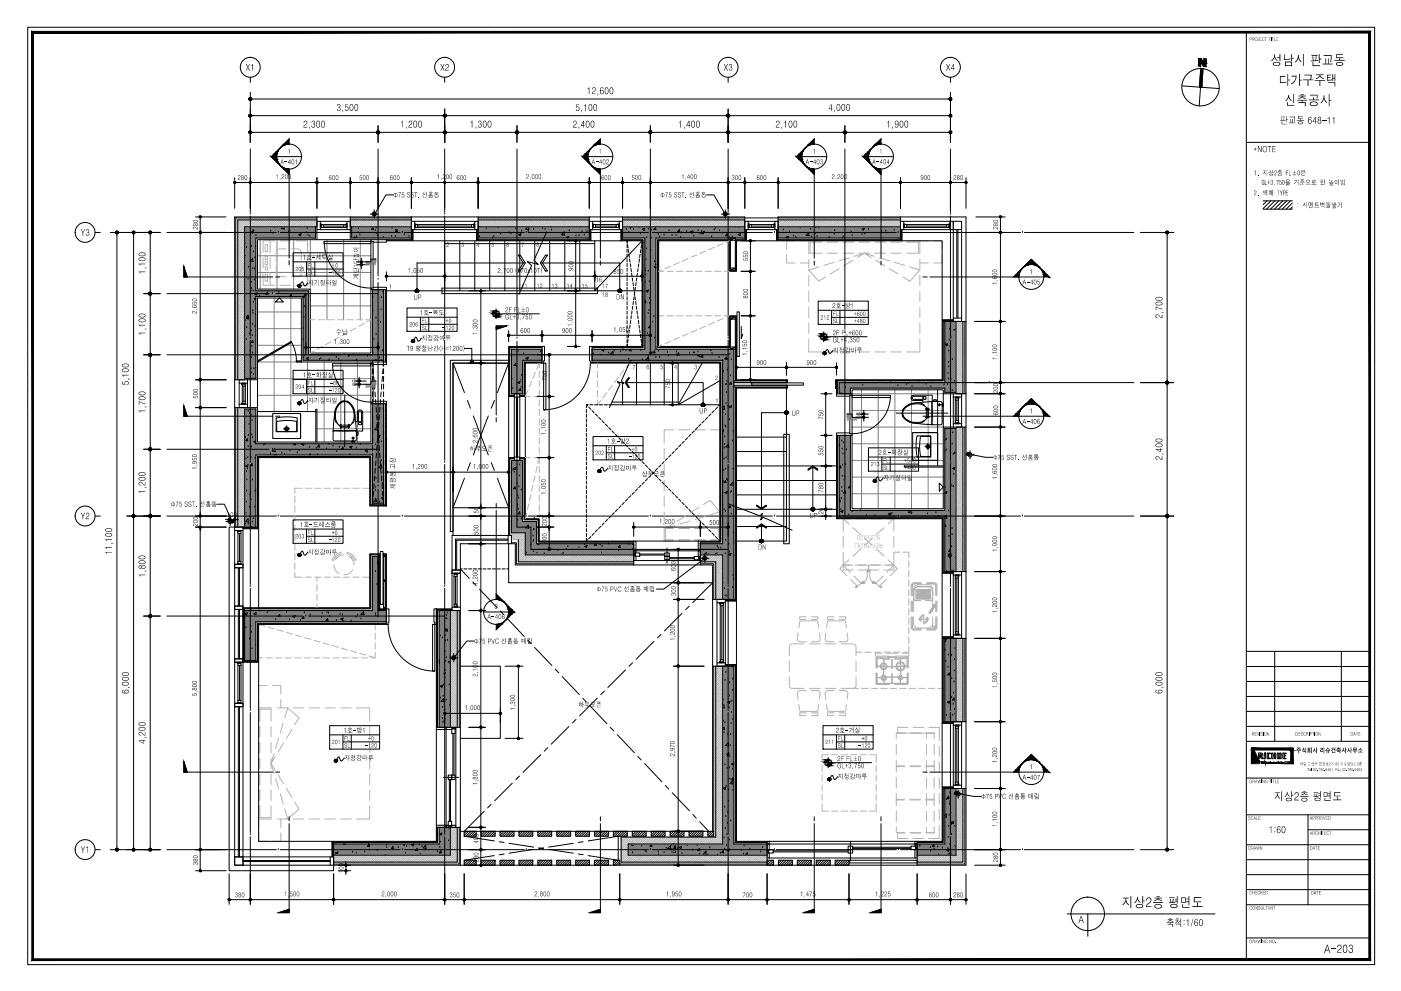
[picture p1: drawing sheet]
<svg xmlns="http://www.w3.org/2000/svg" width="420mm" height="297mm" viewBox="0 0 420 297" stroke-linecap="round" stroke-linejoin="round" font-family="sans-serif">
<!-- layer: A-CORE_RAIL -->
<path d="M152.5 108h-17.4v51.3h.8v-50.5h16.6" fill="none" stroke="#000" stroke-width=".3"/>
<!-- layer: A-HAT_SOLID CON -->
<g fill="#808080" stroke="#808080" stroke-width=".3">
<path d="M233.4 68l36.7 3.3v-3.3zM233.4 68l36.7 3.3h-36.7z"/>
<path d="M186.7 68l36.7 3.3v-3.3zM186.7 68l36.7 3.3h-36.7z"/>
<path d="M143.4 68l33.3 3.3v-3.3zM143.4 68l33.3 3.3h-33.3z"/>
<path d="M105.5 68l17.9 3.3v-3.3zM105.5 68l17.9 3.3h-17.9z"/>
<path d="M73.4 68l21.2 3.3v-3.3zM73.4 68l21.2 3.3h-21.2z"/>
<path d="M73.4 71.3l3.3 15.9v-15.9zM73.4 71.3l3.3 15.9h-3.3z"/>
<path d="M73.4 87.2l19.2 1.7v-1.7zM73.4 87.2l19.2 1.7h-19.2z"/>
<path d="M193.4 71.3l3.3 33.4v-33.4zM193.4 71.3l3.3 33.4h-3.3z"/>
<path d="M111.7 86.8l3.3 19.5v-19.5zM111.7 86.8l3.3 19.5h-3.3z"/>
<path d="M90.9 88.9l1.7 17.4v-17.4zM90.9 88.9l1.7 17.4h-1.7z"/>
<path d="M90.9 106.3l24.1 1.7v-1.7zM90.9 106.3l24.1 1.7h-24.1z"/>
<path d="M177.6 104.7l42.5 3.3v-3.3zM177.6 104.7l42.5 3.3h-42.5z"/>
<path d="M153.4 104.7l9.1 3.3v-3.3zM153.4 104.7l9.1 3.3h-9.1z"/>
<path d="M73.4 88.9l3.3 24.5v-24.5zM73.4 88.9l3.3 24.5h-3.3z"/>
<path d="M283.4 96.4l3.3 18.3v-18.3zM283.4 96.4l3.3 18.3h-3.3z"/>
<path d="M251.7 114.7l35 1.6v-1.6zM251.7 114.7l35 1.6h-35z"/>
<path d="M283.4 116.3l3.3 1.3v-1.3zM283.4 116.3l3.3 1.3h-3.3z"/>
<path d="M251.7 116.3l3.3 1.7v-1.7zM251.7 116.3l3.3 1.7h-3.3z"/>
<path d="M153.4 108l3.3 10v-10zM153.4 108l3.3 10h-3.3z"/>
<path d="M111.7 121l3.3 12v-12zM111.7 121l3.3 12h-3.3z"/>
<path d="M73.4 122.6l3.3 10.4v-10.4zM73.4 122.6l3.3 10.4h-3.3z"/>
<path d="M73.4 133l41.6 3.4v-3.4zM73.4 133l41.6 3.4h-41.6z"/>
<path d="M111.7 136.4l3.3 14.4v-14.4zM111.7 136.4l3.3 14.4h-3.3z"/>
<path d="M283.4 128.4l3.3 24.6v-24.6zM283.4 128.4l3.3 24.6h-3.3z"/>
<path d="M251.7 130.5l3.3 22.5v-22.5zM251.7 130.5l3.3 22.5h-3.3z"/>
<path d="M251.7 153l35 1.7v-1.7zM251.7 153l35 1.7h-35z"/>
<path d="M153.4 138l3.3 18.3v-18.3zM153.4 138l3.3 18.3h-3.3z"/>
<path d="M73.4 136.4l3.3 21.6v-21.6zM73.4 136.4l3.3 21.6h-3.3z"/>
<path d="M153.4 156.3l7.5 3.4v-3.4zM153.4 156.3l7.5 3.4h-7.5z"/>
<path d="M216.7 108l3.4 55v-55zM216.7 108l3.4 55h-3.4z"/>
<path d="M157.5 159.7l3.4 3.3v-3.3zM157.5 159.7l3.4 3.3h-3.4z"/>
<path d="M210 163l10.1 3.3v-3.3zM210 163l10.1 3.3h-10.1z"/>
<path d="M157.5 163l32.5 3.3v-3.3zM157.5 163l32.5 3.3h-32.5z"/>
<path d="M283.4 154.7l3.3 16.6v-16.6zM283.4 154.7l3.3 16.6h-3.3z"/>
<path d="M216.7 166.3l3.4 13.4v-13.4zM216.7 166.3l3.4 13.4h-3.4z"/>
<path d="M111.7 166.8l1.7 16.2v-16.2zM111.7 166.8l1.7 16.2h-1.7z"/>
<path d="M73.4 183l42.5 3.4v-3.4zM73.4 183l42.5 3.4h-42.5z"/>
<path d="M73.4 186.4l3.3 11.6v-11.6zM73.4 186.4l3.3 11.6h-3.3z"/>
<path d="M283.4 191.3l3.3 25v-25zM283.4 191.3l3.3 25h-3.3z"/>
<path d="M131.7 183l3.4 35v-35zM131.7 183l3.4 35h-3.4z"/>
<path d="M283.4 236.3l3.3 16.7v-16.7zM283.4 236.3l3.3 16.7h-3.3z"/>
<path d="M216.7 199.7l3.4 53.3v-53.3zM216.7 199.7l3.4 53.3h-3.4z"/>
<path d="M131.7 248l3.4 5v-5zM131.7 248l3.4 5h-3.4z"/>
<path d="M275.1 253l11.6 3.3v-3.3zM275.1 253l11.6 3.3h-11.6z"/>
<path d="M188.4 253l41.7 3.3v-3.3zM188.4 253l41.7 3.3h-41.7z"/>
<path d="M100 253l35.1 3.3v-3.3zM100 253l35.1 3.3h-35.1z"/>
</g>
<!-- layer: A-HAT_CON -->
<g fill="none" stroke="#000" stroke-width=".3">
<path d="M73.4 76.6v.3M73.5 73h.1M73.9 74.2h.1M75.2 69.6l.8-.3-.3 .6zM75.5 73.8h.1M75.7 77.4l.2 1-.9-.2 .8-.8M75.9 69.1h.1M76 75.5h.1M76.1 69.1h.1M76.5 77.3h.1M76.6 73.9h.1M76.8 70.6h.1"/>
<path d="M81.2 69.3h.1M81.9 69.9h.1M82.4 68.2h.1M84.8 68l-.5 .5 .9 .1-.1-.6M86.5 69.6h.1M86.9 69.3h.1M89.6 70.4l.7-.3-.2 .6zM91.9 69.8h.1M92.1 68.5h.1M92.4 70.5h.1M92.9 70.8h.1M106.1 71.3l.4-.3v.3"/>
<path d="M107 71h.1M107.4 69.8h.1M107.5 68.5h.1M107.9 70.4h.1M111.3 68.1h.1M111.9 68.2l.1 .6-.6-.1zM112.5 69h.1M112.5 68l.4 .2 .1-.2M112.8 70h.1M113.3 70.7h.1M114.9 71.2h.1M117.4 70.8h.1"/>
<path d="M117.6 68.4h.1M118.6 70.9h.1M118.7 69h.1M119.1 68.8l.1 .6h-.6zM121.3 70.4h.1M122.7 71h.1M143.8 71h.1M144 68.1h.1M145.8 68.5h.1M147.7 71.3h.1M147.8 71.3h.1M148.1 70.9h.1"/>
<path d="M149.4 68.3h.1M150.1 70.1h.1M152.6 69.8h.1M153.3 70.1h.1M154.7 68.5h.1M156.2 70.1l-.2 .6-.5-.4 .7-.2M156.4 69.3h.1M158.3 68l-.6 .7 .9 .1-.1-.8M158.4 69.4h.1M160 68.7h.1M162.7 68.5h.1M163.5 68.8h.1"/>
<path d="M165.2 68.2h.1M165.4 69h.1M168.4 70.3l.8-.8 .1 1zM168.7 68h.1M168.7 70.5h.1M170.2 71.3l-.3-.2 .7-.2-.2 .4M170.7 69.2h.1M172.7 70.7h.1M173.7 70.7h.1M174 68.1h.1M174.6 69.5h.1M175.2 70.4h.1"/>
<path d="M176 69.4h.1M186.7 69.9h.1M187.8 68.7h.1M188.6 69.7h.1M189 68.5h.1M189 68l-.1 .1 .6 .1v-.2M190 68.7h.1M191.6 68.3h.1M192.1 70.1h.1M192.6 68.7l.8-.3-.3 .6zM193.7 77.9h.1M193.9 74.6h.1"/>
<path d="M194 71.2h.1M194.5 68.7h.1M195.2 75h.1M195.3 71.4h.1M195.3 69h.1M196.3 78.4h.1M196.6 68.2l.1 .6-.6-.1zM196.7 79.4h.1M196.7 79.8l-.5 .2 .5 .2M197.4 70.3h.1M197.8 71h.1M199.2 70.5h.1"/>
<path d="M200.6 69.2h.1M201.6 70.6h.1M202.7 70.5h.1M203.7 68.8l.1 .6h-.5zM204.1 71.2h.1M204.3 69.8h.1M206 69.4h.1M207 69.5l.7-.3-.2 .7zM207.9 69.7h.1M208.1 70.8h.1M209.4 69.2h.1M209.9 70.1h.1"/>
<path d="M210.4 69.4h.1M210.9 69.4l.1 .7-.6-.1zM211.3 69.6h.1M213.4 71h.1M214.2 68.9h.1M214.6 68.4h.1M215.7 69.2h.1M216.6 69.9h.1M218.1 70.1l.1 .6h-.6zM218.8 71.2h.1M219.6 71h.1M220.5 68.1h.1"/>
<path d="M221.4 70.3l.7-.3-.2 .7zM221.6 68.2h.1M222 70.1h.1M234.9 68.9h.1M236.1 71.3l-.3-.2 .6-.3-.1 .5M236.8 69.5h.1M238 70.8h.1M238.6 71.1h.1M240 68.3h.1M241.7 70.5l.9 .2-.1-1-.7 .8M243.1 68.7h.1M243.3 71h.1"/>
<path d="M244.4 68l.3 .2v-.2M244.5 70.1h.1M245 70.9h.1M245.6 68.4h.1M248.7 71.2h.1M250.2 70.2h.1M250.3 69.1h.1M252.7 71.3h.1M253 71h.1M255.2 69.5h.1M255.6 70.7h.1M256.2 68.1h.1"/>
<path d="M258.5 70.3h.1M258.5 68.7l.7-.3-.2 .6zM259.3 70.1h.1M260.4 68.8h.1M264.4 69.3h.1M265.6 68.1h.1M265.7 69.3h.1M268.2 69h.1M73.5 96.1h.1M73.9 95.3l.7-.3-.2 .7zM74 98.2h.1M74.4 83.7h.1"/>
<path d="M74.4 94.5l.1 .6h-.6zM74.5 80.1h.1M75.3 84.6h.1M75.4 99.1h.1M75.4 86.5h.1M75.5 87.2h.1M75.8 97.2h.1M75.8 93.2h.1M75.8 80.5h.1M75.9 93.9h.1M76 90.6h.1M76.1 87.2h.1"/>
<path d="M76.3 83.9h.1M76.3 88.1l.8-.3-.3 .6zM76.4 80.6h.1M76.5 97.8h.1M76.6 94.2h.1M76.7 89.2l-.4 .4 .4 .1M77.1 88.8v.1M77.8 88.7h.1M80.2 87.6l.1 .6h-.6zM83.6 87.7h.1M87.3 88.9l-.4-.1 .4-.6 .2 .7M90.8 88.9l.6-.3-.2 .6-.3-.2"/>
<path d="M91 98.5h.1M91.2 95.1h.1M91.3 91.8h.1M91.4 88.5h.1M91.7 92.2h.1M91.8 88.6h.1M111.7 93.4v.2M111.8 89h.1M111.8 93.2h.1M112.7 95.3h.1M114.1 96.6h.1M114.3 92.8h.1"/>
<path d="M114.4 89.2h.1M114.8 87.5h.1M193.4 90.3l.2-.2 .1 .7-.3-.1M193.5 84.6h.1M193.5 80.5h.1M193.6 81.2h.1M193.7 82.4h.1M193.7 87.2l.8-.2-.3 .5zM194.2 100h.1M194.4 94h.1M194.4 81.3h.1M194.6 93h.1"/>
<path d="M194.7 84.5h.1M194.7 89.5h.1M194.9 90.9h.1M195 97.7v.6l-.5-.1zM195.8 96.5h.1M196.1 94.9h.1M284.8 98.6h.1M286.1 99h.1M286.4 96.4h.1M286.7 98.4l-.4 .4 .4 .1M73.8 101.8h.1M74.7 100.1h.1"/>
<path d="M74.9 106.6h.1M75 105.2h.1M75.3 110.5h.1M75.4 111.8h.1M75.4 107.2h.1M75.5 103.9h.1M75.7 100.6h.1M75.7 105.8h.1M75.8 102l.1 .7-.6-.1zM76 112.3h.1M76.1 110.5h.1M76.7 110.1h.1"/>
<path d="M90.9 101.8h.1M90.9 107.2h.1M91.3 106.7h.1M91.8 107.4l.7-.3-.2 .6zM95.8 107.7h.1M96.2 107.5h.1M98.7 107.8h.1M99.5 106.3h.1M100.9 107.1h.1M101.6 107.7h.1M104.5 106.8h.1M104.8 106.6h.1"/>
<path d="M106.1 106.3h.1M106.7 108h.2M106.9 107.9h.1M110.2 106.8h.1M111.7 105.5v.3M112.1 101.7h.1M112.7 108h.1M112.8 100.2h.1M113.8 107.3h.1M115 104.8l-.4 .2 .4 .3M153.5 113.7h.1M153.8 116.4h.1"/>
<path d="M154.7 108.9l.1 .7-.6-.1zM155 109.9h.1M155.3 114.6l.7-.3-.2 .7zM155.3 105.4h.1M156.1 116.5l.1 .6-.6-.1zM156.2 113.9h.1M156.3 116.1h.1M156.4 112.5h.1M156.7 116h.1M157.1 106h.1M157.7 107.4l.7-.3-.2 .6zM162.1 105.4h.1"/>
<path d="M177.9 106h.1M180.3 106.5h.1M180.5 104.9l.7-.2-.2 .6zM182.6 105.9h.1M183 106.2l.8-.8 .1 .9zM184.2 105.2h.1M186.1 105.5h.1M186.7 104.9h.1M186.8 104.9h.1M187.7 105.2h.1M188.5 107.7h.1M189 104.7l-.3 .4 .6 .1-.1-.5"/>
<path d="M192.2 105.1h.1M192.6 107.9h.1M193.7 107.8l.8-.8 .1 1zM194.2 107.5h.1M194.4 106.6h.1M194.8 105.7l.8-.2-.3 .6zM196.3 101.3h.1M196.3 105.2l.1 .6-.6-.1zM196.7 107.2h.1M197.5 105.3h.1M197.8 107.1h.1M200.2 105.7h.1"/>
<path d="M200.5 106.7h.1M202.8 105.5h.1M203 106.4h.1M203.5 105.8l.1 .6h-.6zM206.8 105.8h.1M208 105.7h.1M208.2 105.7h.1M209.2 106.6l.7-.3-.2 .6zM209.3 105.5h.1M210.7 106.4l.1 .7-.6-.1zM213.1 105h.1M213.2 105h.1"/>
<path d="M213.5 106h.1M215.7 107.1h.1M216.8 108.1h.1M216.9 111.3h.1M217.6 115.3h.1M217.8 115.2h.1M217.9 117.6h.1M217.9 107.1v.6l-.5-.1zM218 114.3h.1M218.1 111h.1M218.2 107.7h.1M218.9 106.2h.1"/>
<path d="M219 112.6h.1M219.2 114.6l.1 .6-.5-.1zM219.3 107.8h.1M252.3 118h.1M253.5 116.1h.1M255 117.8l-.1 .2M258.7 115.4h.1M263.9 114.7h.1M267.1 114.7h.1M269.3 115.6h.1M271.8 115.3h.1M272.4 114.9h.1"/>
<path d="M273.5 115.8h.1M275.6 114.8h.1M277.7 115.1h.1M279.1 115.9h.1M279.4 114.8h.1M283.1 115.4h.1M283.5 103h.1M283.5 103.3l.7-.3-.2 .6zM284.2 115.3h.1M284.3 111.9h.1M284.4 108.6h.1M284.4 113.6h.1"/>
<path d="M284.5 105.3h.1M284.5 110h.1M284.7 101.9h.1M284.9 103.8h.1M285.2 101.1h.1M285.2 113.7h.1M285.6 117.1h.1M285.6 107.8h.1M286.3 114.3h.1M73.6 131.1h.1M73.7 139.6l.7-.2-.2 .6zM73.8 137.6h.1"/>
<path d="M74.2 131.5l.1 .6-.6-.1zM74.3 137.2h.1M74.4 133.9h.1M74.4 123.3h.1M74.6 130.5h.1M74.7 127.2h.1M74.8 123.9h.1M75.3 137.1h.1M75.3 124.5h.1M75.4 133.9h.1M75.5 130.3h.1M75.5 139l.2 .6h-.6z"/>
<path d="M75.6 126.1h.1M75.7 131.1h.1M76.5 137.4h.1M76.7 132.2l-.6 .2 .5 .3 .1-.3M79.1 133.4h.1M79.6 133.1h.1M81.1 136.1h.1M82.3 136.4l.5-.3-.1 .3M82.4 134.4l.1 .9-.9-.1zM84.5 135.8h.1M85.4 136.2h.1M87 135.1h.1"/>
<path d="M88.3 133l-.3 .3 .6 .1v-.4M89.1 135.7h.1M89.7 135.1h.1M90.9 133l-.4 .2 .5 .3 .2-.5M92.8 134.1h.1M92.8 136.4l.3-.3v.3M94.8 134.4h.1M95.2 136.3h.1M95.4 134.9h.1M95.7 133.4l.1 .6-.6-.1zM97.9 134.6h.1M98.6 133.1h.1"/>
<path d="M99.9 133.7h.1M101 135.3h.1M101.7 134.1h.1M102.8 134l.2 .6h-.6zM104.9 134l.7-.3-.2 .6zM105 136.3h.1M106.9 134.3h.1M108 133.2h.1M110 134.6l.2 .7-.7-.1zM110.1 135.6h.1M112.7 133.3h.1M113 127.6h.1"/>
<path d="M113.1 128l.1 .9-.9-.1zM113.2 128.9h.1M113.3 130.8l.7-.3-.2 .6zM113.3 125.3h.1M114.4 132.4h.1M114.4 138h.1M114.4 139.4l.1 .9-.9-.1zM114.9 122.5h.1M115 138.3h.1M153.5 139h.1M155.8 139.3h.1M216.7 128.9l.3-.1-.3 .6"/>
<path d="M217.1 137.6h.1M217.1 121.7l-.4 .5M217.1 121.8l.2 .9-.6-.1M217.2 134.3h.1M217.3 133.3h.1M217.4 130.9h.1M217.5 127.6h.1M217.6 124.3h.1M217.6 128h.1M217.7 133.9l.8-.8 .1 1zM217.7 120.9h.1M217.7 137.2h.1"/>
<path d="M218.3 121.8h.1M218.7 121.9l.7-.3-.2 .6zM218.8 125.9h.1M218.9 122.3h.1M219.7 132.2h.1M219.9 129.3h.1M251.7 133.5h.1M252.4 132.2h.1M252.6 134.6h.1M252.7 139.4h.1M252.8 136.1h.1M252.9 132.8h.1"/>
<path d="M253.5 139.3h.1M253.8 134.8h.1M283.4 135.3h.1M283.6 131.9h.1M283.7 128.6h.1M283.8 134.9h.1M283.9 131.7h.1M285 135.1h.1M285.1 139.1h.1M285.6 133.1h.1M285.7 129.8h.1M285.9 136.2h.1"/>
<path d="M286.6 135.3l.1 .6-.6-.1zM73.6 157.1h.1M73.7 153.8h.1M73.8 150.5h.1M73.9 141.4h.1M74 147.2h.1M74.1 143.8h.1M74.2 140.5h.1M74.4 155.5l.1 1-.9-.2zM74.5 157.1h.1M74.8 152h.1M74.9 148.4h.1"/>
<path d="M75 141.6h.1M75.2 148h.1M75.2 158h.3M75.3 149.8h.1M75.7 143.8h.1M75.7 156.5h.1M76 155.4h.1M76.4 152h.1M76.7 146.8l-.2 .3h.2M112.4 143.1h.1M112.5 149.6h.1M112.6 147h.1"/>
<path d="M112.7 146h.1M112.7 143.4h.1M112.8 149.6l.1 .7-.6-.1zM113.8 150.5h.1M114.4 149.3l.6-.3-.1 .6zM114.7 148.3h.1M114.8 144.9h.1M114.9 141.6h.1M153.4 151.6h.1M153.9 141h.1M153.9 140.4l.8-.3-.3 .7zM154.2 141.6h.1"/>
<path d="M154.4 145.9l.2 .6h-.6zM155.1 144.9h.1M155.2 152.2h.1M155.3 156h.1M155.3 151.4h.1M155.3 148.6h.1M155.4 152.7h.1M155.5 149.3h.1M155.6 146h.1M155.7 142.7h.1M155.8 153.4l.2 .7-.7-.1zM156.3 155.7h.1"/>
<path d="M156.5 155.4h.1M156.7 146.4l-.4 .4 .4 .1M157.2 155.2h.1M158.4 157.4l.2 .9-.9-.1zM160 158.8h.1M160.2 158.7h.1M160.3 155.3h.1M216.7 151.3h.1M216.8 147.6h.1M216.9 144.3h.1M217 140.9h.1M217.2 152.8h.1"/>
<path d="M217.4 147.7l.7-.3-.2 .6zM217.6 140.6h.1M217.6 153.3h.1M217.6 144l.1 .7-.6-.1zM217.8 158.4h.1M217.9 143.7h.1M218.2 143.9h.1M218.3 140.3h.1M219 151.6l.1 .6-.6-.1zM219 145.3l.9 .2-.1-1-.8 .8M219.1 147.7h.1M219.3 154.1h.1"/>
<path d="M219.3 147.4h.1M220.1 159.5l-.2 .1h.2M220.1 140.3l-.3 .1 .3 .1M251.7 140.1l.4-.4 .1 .6-.5-.1M251.7 149.6l.1-.1 .1 1-.2-.1M251.9 150.3h.1M252.1 153.2l.7-.2-.2 .6zM252.2 152.7h.1M252.3 149.4h.1M252.4 146.1h.1M252.5 147.3h.1M252.6 142.7h.1"/>
<path d="M253.2 143.9h.1M253.4 142.9h.1M253.5 147.2l.1 .6-.6-.1zM254.5 146.3h.1M254.6 154.3h.1M255 146.3h.1M255 145.8l-.5 .2 .5 .3M255.6 153.4h.1M258.1 153.1h.1M259.9 154.6h.1M262.4 154.6h.1M266.5 154.1l.7-.3-.2 .6z"/>
<path d="M267.5 154h.1M272.6 153.2h.1M273 153l-.6 .6M273.2 153l.1 .8-.9-.2M273.4 153.8h.1M278.1 154h.1M280.7 153.7h.1M281.4 154.7h.1M283.4 157.4l.2-.2v.6h-.2M283.4 147.6l.6-.2-.2 .6-.4-.3M283.4 146.1h.1M283.8 154.5l.1 .9-.5-.1"/>
<path d="M283.9 154.4l-.5 .5M284.5 153.2h.1M285.1 151.8h.1M285.2 145.3h.1M285.5 145.8h.1M285.5 158.5h.1M285.7 140.4l.7-.3-.2 .6zM285.9 145.8h.1M286.1 142.2h.1M286.6 155.7h.1M112.6 171.3h.1M113.2 169.1h.1"/>
<path d="M113.3 168.5h.1M113.4 174.9l-.4 .1 .4 .3M157.9 165.8h.1M159.2 163.3h.1M159.9 162.4h.1M159.9 160.7h.1M159.9 165.3h.1M160 162h.1M161.1 165.8h.1M161.1 163l.4 .3 .1-.3M163.2 166h.1M165.1 164.5h.1"/>
<path d="M167.4 165h.1M168.5 166.2h.1M168.9 165.8h.1M169.9 164.7h.1M170.3 163.9h.1M173.6 164.2h.1M174.7 164.8h.1M175.3 163.2h.1M175.4 163.7l.7-.2-.2 .6zM178.6 163l-.4 .4h.7l-.1-.4M180 163.4h.1M180.4 165.8h.1"/>
<path d="M180.6 163.8h.1M182.5 163h.1M185.5 165.1h.1M185.9 163.4l.1 .7-.6-.1zM188.7 163.2h.1M189.8 163l-.1 .2h.3M189.9 165.6h.1M190 164.5h-.2l.2 .3M211 164.9h.1M211.8 165.7l.1 .6M211.8 165.7l-.7 .6M212.5 166.2h.1"/>
<path d="M214.3 166.3l.3-.4 .1 .4M215 165.9h.1M215.1 163.7h.1M215.4 164.3h.1M216.2 164.3h.1M216.7 173.2v.1M216.8 174.7h.1M217.2 176.4h.1M217.5 178.6h.1M217.5 165.9h.1M217.6 162h.1M218 178.7h.1"/>
<path d="M218.5 166.2l.7-.3-.2 .6zM218.6 163.2h.1M218.8 165.4h.1M219.7 176.1h.1M219.9 172.5h.1M220 173.6h.1M283.9 171.2h.1M284.4 166.2l.7-.3-.2 .6zM284.6 160.8h.1M284.7 167.2h.1M284.9 164.7l.1 .7-.5-.1zM285.1 164.4h.1"/>
<path d="M285.2 165.9l.1 .9-.9-.1zM285.4 163.9h.1M285.5 171.1h.1M285.5 160.2h.1M286 171.2h.1M286.5 167.3h.1M73.5 183.9l.7-.2-.2 .6zM73.7 188.1h.1M73.8 184.5h.1M74.9 191.6h.1M75.2 187.8h.1M75.3 183h.1"/>
<path d="M75.5 189.5h.1M75.6 194.5h.1M76.3 184.2h.1M76.7 193.4h.1M76.7 183.5l.1 .7-.6-.1zM77.7 183.1h.1M80.2 183.7h.1M80.6 183.2h.1M82.7 185.8h.1M83.9 184.2l.1 .5h-.6zM86 183.5h.1M86.8 185.8h.1"/>
<path d="M87.9 185h.1M87.9 184.7l.6-.2-.2 .6zM90.1 186h.1M91.1 184.7l.1 .7-.6-.1zM91.3 183.7h.1M92.7 184.8h.1M93 184.3h.1M96.4 185.1h.1M96.6 183.9h.1M98.1 183.7h.1M98.2 185.4l.2 .6h-.6zM98.5 183.8h.1"/>
<path d="M98.9 184.8h.1M100.9 186h.1M102 184.2h.1M102.7 184.3h.1M102.9 185.3l-.2 .6-.5-.4 .7-.2M103.1 186.3h.1M105.1 186.4l.3-.4 .1 .4M106.7 185h.1M107.3 184.4h.1M108.3 185.5h.1M109 183.5h.1M109 183.3l.1 .9-.8-.1 .8-.8"/>
<path d="M111.5 183.1h.1M112.6 184h.1M112.7 184.6h.1M113.3 184.9h.1M131.7 198h.1M131.7 198v.9M132.1 190.6h.1M132.6 191.2h.1M133.3 198.7h.1M133.4 195.4h.1M133.4 190.5h.1M133.5 192.1h.1"/>
<path d="M133.7 188.7h.1M133.7 198.2h.1M133.7 185.4h.1M133.8 197.1h.1M133.9 184.5h.1M134 185.5h.1M134.1 188.5l.1 .6h-.6zM134.1 183.8h.1M134.2 191.9h.1M135.1 196.6h.1M135.1 198.2l-.6 .2 .5 .4 .1-.3M283.4 194.5v.3"/>
<path d="M283.4 191.8l.3-.2-.1 .7-.2-.1M283.4 191.8h.1M283.6 198.2h.1M284.3 200h.1M284.4 196.3h.1M285.4 196.4h.1M286.3 197.7h.1M286.4 194.4h.1M132.1 205.7l.6-.3-.1 .6zM132.1 209.2h.1M132.3 210.2l.7-.8 .2 1-.9-.2M132.4 218h.1"/>
<path d="M132.7 215.3h.1M132.8 212h.1M132.9 216.5h.1M132.9 208.7h.1M133 205.4h.1M133.2 202.1h.1M133.2 216.3h.1M133.4 215.8h.1M133.4 201h.1M133.4 203.1h.1M133.6 201.8h.1M133.8 209.8h.1"/>
<path d="M134.7 205.3h.1M134.8 211.5h.1M216.7 211.6l.4-.4 .1 1-.5-.1M216.8 209.7h.1M217 216.2h.1M217.1 219.6h.1M217.1 218l.2 .6-.6-.1zM217.4 216.6h.1M217.4 204h.1M217.7 201.5h.1M218.3 210.5l.7-.3-.2 .6zM218.6 212.2h.1"/>
<path d="M218.8 208.6h.1M218.8 204.6h.1M219.3 216.9h.1M219.4 213.5h.1M219.5 210.2h.1M219.6 206.9h.1M219.7 203.5h.1M219.8 215.6h.1M219.9 200.2h.1M283.9 214.4h.1M284.2 210.4l.6-.2-.1 .6zM284.7 201.7l.1 .6h-.6z"/>
<path d="M284.9 202.2h.1M285 215.1h.1M285 208.7h.1M285 202.4h.1M285.4 209.1h.1M285.4 203.4h.1M285.7 214.4h.1M285.8 211.1h.1M286 207.7h.1M286.1 204.4h.1M286.1 209.2l.1 .6h-.6zM286.2 201.1h.1"/>
<path d="M286.3 212.6h.1M286.4 214.1h.1M286.5 210.5h.1M286.7 203.2v.1M216.9 236.3l.7-.3-.2 .6zM217.4 229.3h.1M217.7 235.7h.1M218.1 230.3h.1M218.2 226.7h.1M218.3 220.1h.1M218.4 226.6h.1M218.4 222.6l.1 1-.9-.2z"/>
<path d="M218.5 236.8h.1M218.5 225.5l.1 .6h-.6zM218.7 233.5h.1M218.8 230.2h.1M218.9 226.8h.1M219 234.8l.7-.8 .2 1-.9-.1M219 223.5h.1M219.1 220.2h.1M219.3 233.7h.1M219.7 230.5h.1M219.8 237h.1M219.9 233l.1 .7-.6-.1z"/>
<path d="M220.1 228.7l-.7 .3 .5 .3 .2-.5M283.4 236.3v.1M283.9 239.7h.1M284.4 239.5h.1M284.5 238.7l.1 .6h-.6zM284.9 237.7h.1M100.6 256.2h.1M100.6 255.6l.8-.2-.3 .5zM103.1 253h.5M105.7 255.4h.1M106.9 255.7h.1M109.4 255.4h.1"/>
<path d="M110.5 253.1h.1M110.7 253.1l.1 .6h-.5zM110.8 254.8h.1M113.1 254.9h.1M115.2 256.3l.5-.1v.1M115.9 253.3h.1M116 254.1h.1M117.9 253.7l.1 .6h-.6zM119.4 254h.1M121.1 253.4h.1M121.2 253.5h.1M121.6 255.7h.1"/>
<path d="M121.9 253.7h.1M124 253l-.6 .2 .5 .3 .2-.5M125.1 254.3l.1 .7-.6-.1zM125.7 253.2h.1M126 256h.1M126.5 253.8h.1M127.5 254.8h.1M127.7 253.3l.1 1-.9-.2zM131.2 255.3h.1M131.8 250l.7-.3-.2 .6zM131.9 254h.1M131.9 256h.1"/>
<path d="M132.1 252.4h.1M132.2 255l.1 .6-.5-.1zM133.3 253.7h.1M134.5 252.1h.1M134.7 248.5h.1M188.5 255.1h.1M189.7 255.6h.1M189.8 253l-.5 .2 .5 .3 .2-.5M192.5 253.6h.1M193.5 255.1h.1M193.8 255.4h.1M195.4 253.1l.1 .6h-.6z"/>
<path d="M197.4 255.4h.1M197.5 256.2h.1M199.2 255.6h.1M199.8 254.3h.1M201.1 253.5l-.8 .8 .8 .2v-1M202.3 254h.1M202.5 255.6h.1M202.6 253.7l.1 .6h-.6zM203.3 254.4h.1M203.7 254l.7-.3-.2 .6zM204.5 255.8h.1M206.1 253.4h.1"/>
<path d="M207.7 254.8h.1M209.1 253.4h.1M209.7 254.3l.2 .7-.6-.1zM209.9 256h.1M210.9 256l.9 .1-.1-.9-.7 .8M211.5 255.6h.1M212.3 256.2h.1M212.9 254.1h.1M215.2 256.3h.1M216 255.7h.1M216.9 255l.1 .6h-.6zM217.1 251.2h.1"/>
<path d="M217.3 254.6h.1M217.4 241.9h.1M217.5 248.3h.1M217.6 244.7h.1M217.9 253.5h.1M218 250.1h.1M218 254.8l.8-.3-.3 .6zM218.2 246.8h.1M218.3 243.5h.1M218.4 240.2h.1M218.7 251.8h.1M219.1 246.1h.1"/>
<path d="M222.4 254.9h.1M223 256h.1M223.2 253.6h.1M224.1 255.6l.1 .6h-.6zM224.9 254.6h.1M228.1 255.4h.1M228.7 254.1h.1M275.9 253.6h.1M279 254h.1M279.1 255.1h.1M280 253.1l.2 .6h-.6zM280.1 254.5h.1"/>
<path d="M281.2 253.9h.1M281.4 256.2h.1M282.6 254.2h.1M283.4 244.4l.4-.4 .1 .9h-.5M283.9 254.8l.7-.3-.2 .6zM284.2 254.3h.1M284.4 251h.1M284.5 247.7h.1M284.6 244.3h.1M284.7 241h.1M284.9 253.1h.1M284.9 240.4h.1"/>
<path d="M285.1 255.4l.1 .9-.9-.1zM285.1 243.7h.1M285.3 250.2h.1M285.3 250.1h.1M285.3 247.1h.1M285.4 246.6h.1M285.8 246.2l.2 .6h-.6zM286.4 253.7h.1M286.5 254.1h.1M286.7 247.4l-.3 .1 .3 .2"/>
</g>
<!-- layer: A-HAT_BRK1 -->
<g fill="none" stroke="#000" stroke-width=".3">
<path d="M139.6 257.9l-.4 .4M139.8 249.2l-.6 .6M140.3 257.9l-1.1 1.1M140.5 249.2l-1.3 1.3M141.1 257.9l-1.6 1.4M141.2 249.2l-1.4 1.5M141.7 257.9l-1.4 1.4M142 249.2l-1.6 1.5M142.5 257.9l-1.5 1.4M142.6 249.2l-1.4 1.5M142.8 249.7l-.9 1M142.8 250.4l-.2 .3"/>
<path d="M142.8 258.2l-1.1 1.1M142.8 258.9l-.4 .4M144.6 257.9l-.3 .2M144.8 249.2l-.5 .4M145.3 257.9l-1 .9M145.5 249.2l-1.2 1.2M146 257.9l-1.5 1.4M146.2 249.2l-1.5 1.5M146.7 257.9l-1.5 1.4M146.9 249.2l-1.5 1.5M147.4 257.9l-1.5 1.4M147.6 249.2l-1.5 1.5"/>
<path d="M148.1 257.9l-1.5 1.4M148.3 249.2l-1.5 1.5M148.5 249.7l-1 1M148.5 250.4l-.3 .3M148.5 258.2l-1.2 1.1M148.5 258.9l-.4 .4M150.3 257.9l-.3 .2M150.4 249.2l-.4 .4M151 257.9l-1 .9M151.1 249.2l-1.1 1.2M151.7 257.9l-1.5 1.4M151.9 249.2l-1.6 1.5"/>
<path d="M152.4 257.9l-1.5 1.4M152.5 249.2l-1.4 1.5M153.1 257.9l-1.5 1.4M153.3 249.2l-1.5 1.5M153.8 257.9l-1.5 1.4M154 249.2l-1.5 1.5M154.1 249.7l-.9 1M154.1 250.4l-.2 .3M154.1 258.2l-1.1 1.1M154.1 258.9l-.4 .4M155.9 257.9l-.3 .2M156.1 249.2l-.5 .4"/>
<path d="M156.6 257.9l-1 .9M156.8 249.2l-1.2 1.1M157.3 257.9l-1.5 1.4M157.5 249.2l-1.5 1.5M158 257.9l-1.5 1.4M158.2 249.2l-1.5 1.5M158.7 257.9l-1.5 1.4M158.9 249.2l-1.5 1.5M159.4 257.9l-1.4 1.4M159.6 249.2l-1.5 1.5M159.8 249.7l-1 1M159.8 250.4l-.3 .3"/>
<path d="M159.8 258.2l-1.2 1.1M159.8 258.9l-.4 .4M161.6 257.9l-.3 .2M161.7 249.2l-.4 .4M162.3 257.9l-1 .9M162.4 249.2l-1.1 1.1M163 257.9l-1.5 1.4M163.2 249.2l-1.6 1.5M163.7 257.9l-1.5 1.4M163.8 249.2l-1.4 1.5M164.4 257.9l-1.5 1.4M164.6 249.2l-1.5 1.5"/>
<path d="M165.1 257.9l-1.5 1.4M165.3 249.2l-1.5 1.5M165.5 249.7l-1 1M165.5 250.4l-.3 .3M165.5 258.2l-1.2 1.1M165.5 258.9l-.5 .4M167.2 257.9l-.2 .2M167.4 249.2l-.4 .4M167.9 257.9l-.9 .9M168.1 249.2l-1.1 1.1M168.6 257.9l-1.5 1.4M168.8 249.2l-1.5 1.5"/>
<path d="M169.3 257.9l-1.5 1.4M169.5 249.2l-1.5 1.5M170.1 257.9l-1.6 1.4M170.2 249.2l-1.5 1.5M170.7 257.9l-1.4 1.4M170.9 249.2l-1.5 1.5M171.1 249.7l-.9 1M171.1 250.4l-.3 .3M171.1 258.1l-1.2 1.2M171.1 258.9l-.4 .4M172.9 257.9l-.3 .2M173.1 249.2l-.5 .4"/>
<path d="M173.6 257.9l-1 .9M173.8 249.2l-1.2 1.1M174.3 257.9l-1.5 1.4M174.5 249.2l-1.5 1.5M175 257.9l-1.5 1.4M175.2 249.2l-1.5 1.5M175.7 257.9l-1.5 1.4M175.9 249.2l-1.5 1.5M176.4 257.9l-1.5 1.4M176.6 249.2l-1.5 1.5M176.8 249.7l-1 1M176.8 250.4l-.3 .3"/>
<path d="M176.8 258.1l-1.2 1.2M176.8 258.9l-.5 .4M178.5 257.9l-.2 .2M178.7 249.2l-.4 .4M179.3 257.9l-1 .9M179.4 249.2l-1.1 1.1M179.9 257.9l-1.5 1.4M180.1 249.2l-1.5 1.5M180.7 257.9l-1.5 1.4M180.8 249.2l-1.5 1.5M181.4 257.9l-1.6 1.4M181.5 249.2l-1.4 1.5"/>
<path d="M182 257.9l-1.4 1.4M182.3 249.2l-1.6 1.5M182.5 249.7l-1 1M182.5 250.4l-.3 .3M182.5 258.1l-1.2 1.2M182.5 258.9l-.5 .4M184.2 257.9l-.2 .2M184.4 249.2l-.4 .4M184.9 257.9l-.9 .9M185.1 249.2l-1.1 1.1M185.6 257.9l-1.5 1.4M185.8 249.2l-1.5 1.5"/>
<path d="M185.9 258.3l-1.1 1M185.9 259l-.4 .3M186.5 249.2l-1.5 1.5M187.2 249.2l-1.5 1.5M187.9 249.2l-1.5 1.5M188.1 249.6l-1 1.1M188.1 250.4l-.3 .3M190 249.2l-.4 .4M190.7 249.2l-1.1 1.1M191.4 249.2l-1.5 1.5M192.2 249.2l-1.6 1.5M192.8 249.2l-1.4 1.5"/>
<path d="M193.6 249.2l-1.5 1.5M193.8 249.6l-1 1.1M193.8 250.4l-.3 .3M195.7 249.2l-.4 .4M196.4 249.2l-1.1 1.1M197.1 249.2l-1.5 1.5M197.8 249.2l-1.5 1.5M198.5 249.2l-1.5 1.5M199.2 249.2l-1.5 1.5M199.4 249.6l-1 1.1M199.4 250.4l-.2 .3M201.4 249.2l-.4 .4"/>
<path d="M202 249.2l-1 1M202.7 249.2l-1.4 1.5M203.5 249.2l-1.6 1.5M204.1 249.2l-1.4 1.5M204.9 249.2l-1.5 1.5M205.1 249.6l-1 1.1M205.1 250.3l-.3 .4M207 249.2l-.4 .4M207.7 249.2l-1.1 1M208.4 249.2l-1.5 1.5M209.1 249.2l-1.5 1.5M209.8 249.2l-1.5 1.5"/>
<path d="M210.5 249.2l-1.5 1.5M210.8 249.6l-1.1 1.1M210.8 250.3l-.3 .4M212.7 249.2l-.4 .3M213.4 249.2l-1.1 1M214.1 249.2l-1.5 1.5M214.1 249.9l-.8 .8M214.1 250.6l-.1 .1M230.1 257.9h.1M230.9 257.9l-.8 .8M231.6 257.9l-1.5 1.4M232 258.1l-1.2 1.2"/>
<path d="M232 258.9l-.5 .4M233.7 257.9l-.3 .2M234.4 257.9l-1 .9M235.1 257.9l-1.5 1.4M235.8 257.9l-1.5 1.4M236.5 257.9l-1.5 1.4M237.2 257.9l-1.5 1.4M237.6 258.1l-1.2 1.2M237.6 258.8l-.5 .5M239.3 257.9l-.2 .2M240 257.9l-.9 .8M240.8 257.9l-1.6 1.4"/>
<path d="M241.4 257.9l-1.4 1.4M242.2 257.9l-1.5 1.4M242.9 257.9l-1.5 1.4M243.3 258.1l-1.2 1.2M243.3 258.8l-.5 .5M245 257.9l-.2 .1M245.7 257.9l-.9 .8M246.4 257.9l-1.5 1.4M247.1 257.9l-1.5 1.4M247.8 257.9l-1.5 1.4M248.5 257.9l-1.5 1.4M249 258.1l-1.3 1.2"/>
<path d="M249 258.8l-.6 .5M250.7 257.9l-.2 .1M251.3 257.9l-.8 .8M252.1 257.9l-1.5 1.4M252.8 257.9l-1.5 1.4M253.5 257.9l-1.5 1.4M254.2 257.9l-1.5 1.4M254.6 258.1l-1.2 1.2M254.6 258.8l-.5 .5"/>
</g>
<!-- layer: A-ELE_8 -->
<path d="M95.1 65h9.9M157.5 118.8v18.4M138.1 218v30M138.1 259.3h46.6" fill="none" stroke="#000" stroke-width=".3"/>
<!-- layer: A-FUR_INT -->
<g fill="none" stroke="#b3b3b3" stroke-width=".3">
<path d="M235.9 76.3v2.5h2.5M238.4 72.2h-2.5v2.5M240 72.2h2.5M240 78.8h2.5M242.5 77.7v3.2M246.5 72.2h-4v4M246.5 72.6h-3.5v3.3h3.5M248.1 72.2h3.2M248.1 75.9h3.2M248.1 72.6h3.2M250.1 78.7l-3 .8M252.9 72.2h3.1"/>
<path d="M252.9 75.9h3.1M252.9 72.6h3.1M254.7 77.3l-3.1 .9M255.7 78l-2.7 1.7M256.2 76.8l3-.9-2.1 1.3M257.6 72.2h3.2M257.6 75.9h3.2M257.6 72.6h3.2M262.2 76.8l-3-.9 2.1 1.3M262.4 72.2h3.2M262.4 75.9h3.2M262.4 72.6h3.2"/>
<path d="M262.7 78l2.7 1.7M263.8 77.3l3 .9M267.1 72.2h3.2M267.1 75.9h3.2M267.1 72.6h3.2M268.3 78.7l3 .8M271.9 72.2h4v4M271.9 72.6h3.5v3.3h-3.5M275.9 72.2h2.5M275.9 77.7v3.2M275.9 78.8h2.5M280 72.2h2.5v2.5"/>
<path d="M282.5 76.3v2.5h-2.5M242.5 82.5v3.2M242.5 87.2v3.2M242.5 92v3.2M242.5 96.8v3.1M245.5 80l-3 .9 3 3.4 2.1-1.3M251.7 80.5l-2.7 1.7M266.7 80.5l2.7 1.7M272.9 80l3 .9-3 3.4-2.1-1.3M275.9 82.5v3.2M275.9 87.2v3.2M275.9 92v3.2"/>
<path d="M275.9 96.8v3.1M242.5 101.6v3.9h4M248.1 105.5h3.2M252.9 105.5h3.1M257.6 105.5h3.2M262.4 105.5h3.2M267.1 105.5h3.2M275.9 101.6v3.9h-4M252.9 155.5l1.7 1.6M254.9 155.5h-2v3.8M255.8 158.2l2.3 2.1M256.5 155.5h3.2"/>
<path d="M261.3 155.5h3.1M265.1 158.2l-2.3 2.1M266 155.5h2.1M268.1 155.5v3.8M268.1 155.5l-1.8 1.6M252.9 165.6v3.7h2M252.9 160.8v3.2M254.6 167.8l-1.7 1.5M256.5 169.3h3.2M258.1 164.5l-2.3 2.2M259.3 161.3l2.3 2.2M260.1 170.9h.8v.6h-.4v-.6l-.1 .6h-.3z"/>
<path d="M260.1 171.1h.8M260.1 171.3h.8M261 171.7a3.1 3.1 0 0 0 .8 3.1v-.3l.1 .3M261.3 169.3h3.1M261.6 161.3l-2.3 2.2M261.7 174.7l1 .1h-.1M261.8 174.7h.1M261.8 174.5l.1 .3M261.8 174.5l.2 .3zM261.8 174.5l.3 .3M261.9 174.5l.3 .3-.3-.4 .2 .4-.2-.4 .2 .4-.2-.4 .2 .4-.2-.4 .2 .4-.2-.4 .2 .4-.3-.4 .3 .4-.3-.4 .3 .4-.3-.4-.1 .3M262 174.5l.2 .3"/>
<path d="M262 174.5l.3 .3zM262.1 174.5l.3 .3-.2-.3M262.3 174.6l.1 .2-.1-.2M262.3 174.6l.1 .2M262.4 174.6l.1 .2-.1-.2M262.5 174.7v.1M262.8 164.5l2.3 2.2M266.3 167.8l1.8 1.5M268.1 165.6v3.7h-2.1M268.1 160.8v3.2M77.6 197.2h1.3M77.6 187.2l1.9 .5"/>
<path d="M79.8 197.2h1.9M80.4 188l1.8 .5M82.6 197.2h2M83.2 188.8l1.8 .5M85.5 197.2h1.9M85.9 189.6l1.8 .5M88.4 197.2h1.9M88.7 190.3l1.8 .6M91.2 197.2h1.9M91.4 191.1l1.8 .5M94.1 197.2h1.9M94.1 191.9l1.9 .5"/>
<path d="M96.9 192.7l1.8 .5M97 197.2h1.9M99.6 193.5l1.8 .5M99.8 197.2h1.9M102.4 194.3l1.8 .5M102.7 197.2h1.9M105.1 195l1.8 .6M105.5 197.2h1.9M107.9 195.8l1.8 .5M108.4 197.2h1.9M110.6 196.6l1.9 .6M111.2 197.2h1.3"/>
<path d="M112.5 187.2v1.6M112.5 189.8v1.9M112.5 192.7v1.9M112.5 195.5v1.7M263 199.7h1.6l.3 .4v2.9l-1.9 .1M263 199.6l1.8 .1 .2 .4v2.8l-.4 .3h-1.6M264 199.7a1.01 1.01 0 0 0 .9 1.1M264.1 199.7a.95 .95 0 0 0 .8 1M264.3 199.7l.2 .5 .4 .3M264.3 195.8h-1.8v.9M265 198.7a1.01 1.01 0 0 0-1 .9M265 198.8a.95 .95 0 0 0-.9 .8"/>
<path d="M265 199l-.5 .2-.2 .4M265 197.5v1.9l.2 .4 2.3 .1M265.1 198.7a1.09 1.09 0 0 1 1 1.1M265.1 198.8a.87 .87 0 0 1 .9 1M265.1 199a.73 .73 0 0 1 .7 .8M265.1 197.5l.1 2.1 2.3 .2M265.8 199.9l-.3 .4-.5 .2M266 199.9a.87 .87 0 0 1-1 .8M266 195.8h3.1M266.1 199.9a1.11 1.11 0 0 1-1.1 .9M266.2 196.8l.4 .4zM266.2 196.9l.3 .2"/>
<path d="M266.4 196.8l.2 .2M266.8 197.6l-3.7-.3-.1 2.9M266.8 197.5l-3.8-.2-.1 2.9M266.8 197.2l-3.9-.3v3.2M266.8 196.7l-4 .1-.1 3.3M266.9 196.8l.4 .4zM267 196.9l.2 .2M267.1 196.8l.2 .2M267.5 197.7v2.7M267.6 197.7v2.7M267.6 196.8l.5 .4zM267.7 196.9l.2 .2"/>
<path d="M267.8 196.8l.3 .2M268.3 197.6l3.7-.3v2.9M268.3 197.5l3.7-.2 .1 2.9M268.3 197.2l3.9-.3v3.2M268.3 196.7l4 .1 .1 3.3M268.4 196.8l.4 .4zM268.4 196.9l.3 .2M268.6 196.8l.2 .2M268.7 199.9a1.44 1.44 0 0 0 1.4 1.2M268.8 199.9a1.21 1.21 0 0 0 1.3 1.1M269 199.9a1.11 1.11 0 0 0 1.1 .9M270 198.4a1.43 1.43 0 0 0-1.3 1.4"/>
<path d="M270 198.5h-.4a1.24 1.24 0 0 0-.8 1.3M270 198.7a1.01 1.01 0 0 0-1 1.1M270 197.5l-.2 2.1-2.2 .2M270.1 198.7a1.01 1.01 0 0 1 1 .9M270.1 198.5a1.25 1.25 0 0 1 1.2 1.1M270.1 198.4a1.31 1.31 0 0 1 1.3 1.2M270.1 197.5v1.9l-.3 .4-2.2 .1M270.7 195.8h1.9v.9M271.1 199.7a1.01 1.01 0 0 1-1 1.1M271.3 199.7l-.1 .4a1.21 1.21 0 0 1-1.1 .9M271.4 199.7a1.4 1.4 0 0 1-1.3 1.4M272 199.7l-1.8 .1-.1 2.9 .4 .4"/>
<path d="M272 199.6h-1.5l-.4 .3v2.8l.4 .5M77.6 209.6v2.6M77.6 217.7v3.2M77.9 216.2v-3.6h3.4v3.6M77.9 217.7v3.2M80.1 205.5h-2.5v2.5M81.3 217.7v3.2M81.5 212.2h-3.9v4M81.7 205.5h2.5v2.5M83.1 212.2h3.2M84.2 209.6v2.6M84.9 216.7l-.9 3.1"/>
<path d="M85.4 215.2l.9-3 3.4 2.9-1.3 2.2M87.6 218.6l-1.7 2.7M87.9 212.2h3.1M92.6 212.2h3.2M97.4 212.2h3.2M102.2 212.2h3.1M106.9 212.2h4v4M110.9 217.7v3.2M262.7 201.7l.1 3.4 4 .1M262.9 201.7v3.2l3.9 .1M262.9 201.8l.1 3 4.3 .1 .3-.3M263 201.8l.1 3h4.2l.2-.2"/>
<path d="M264.2 203.2a.8 .8 0 0 0 .8 .8M264.3 203.2l.2 .5 .5 .2M264.4 203.2l.3 .5 .3 .1M264.9 202.3l-.3 .1-.4 .7M264.9 202.4l-.6 .7M264.9 202.6l-.5 .5M265 202.3l.8 .6M265 202.4l.7 .5M265 202.5l.6 .4M265.6 203l-.2 .6-.3 .2M265.8 203a.8 .8 0 0 1-.7 .9M265.8 203a.82 .82 0 0 1-.7 1"/>
<path d="M267.5 203l-2.3 .1-.1 1.7M267.5 202.9h-2.3l-.2 .4v1.5M267.5 201.9v2.7M267.6 202.9h2M267.6 203h2M267.6 201.9v2.7M269.4 203l.2 .7 .4 .1-.5-.5v-.3M269.4 202.9l.7-.4-.6 .4M269.6 203v.3l.4 .3M269.6 202.9l.5 .4v1.5M269.6 203l.4 .3v1.5M270.1 202.6l-.5 .3"/>
<path d="M270.1 202.5l.6 .6zM270.1 202.6l.4 .5M270.5 203.1h1.5M270.5 203.2h1.5M270.5 203.2l-.4 .4M270.7 203.2l-.6 .6M272 201.8v3h-4.3l-.1-.2M272.1 201.8l-.1 3-4.3 .1-.2-.3M272.2 201.7v3.2l-3.9 .1M272.4 201.7l-.1 3.4-4 .1M77.6 222.5v3.2M77.6 227.2v3.2"/>
<path d="M77.6 232v3.2M77.6 236.8v3.1M77.9 222.5v3.2M77.9 227.2v3.2M77.9 232v3.2M77.9 236.8v3.1M81.3 222.5v3.2M81.3 227.2v3.2M81.3 232v3.2M81.3 236.8v3.1M82.2 225.8l-.9 3.1 1.3-2.2M82.6 230.9l-1.3-2 .9 3"/>
<path d="M82.6 233.4l1 3M83.4 232.3l1.7 2.7M83.6 221.3l-1 3M84 237.9l.9 3.1M85.1 222.7l-1.7 2.7M85.9 236.3l1.7 2.8M110.9 222.5v3.2M110.9 227.2v3.2M110.9 232v3.2M110.9 236.8v3.1M77.6 241.6v3.9h3.9M77.6 249.6v2.6h2.5"/>
<path d="M77.6 245.5v2.5M77.9 241.6v3.5h3.4v-3.5M83.1 245.5h3.2M84.2 249.6v2.6h-2.5M84.2 245.5v2.5M87.9 245.5h3.1M88.4 240.4l1.3 2.1-3.4 3-.9-3M92.6 245.5h3.2M97.4 245.5h3.2M102.2 245.5h3.1M110.9 241.6v3.9h-4"/>
</g>
<!-- layer: A-WID.8 -->
<path d="M135.6 171.8v10.2M136.2 172.8v8.3M137.1 172.8v8.3M138.1 171.8v10.2M70.4 182.7v14.8M72.9 182.7v14.8M230.7 257.2h43.7M230.7 253h43.7M230.7 252.2h43.7" fill="none" stroke="#000" stroke-width=".3"/>
<!-- layer: A-WID -->
<g fill="none" stroke="#000" stroke-width=".3">
<path d="M135.6 170.9h2.5v.9h-2.5zM136.2 171.8l.1 .3h.8v.7h-.9zM136.3 171.8h1v.5l-1-.2zM136.6 172.8v8.3M70.4 197.5h2.5v1h-2.5zM70.4 181.7h2.5v1h-2.5zM71.5 182.7v14.8M71.8 182.7v14.8M135.6 182h2.5v1h-2.5zM136.2 181.1h.9v.6h-.8l-.1 .3zM136.3 181.7l1-.1v.4h-1zM230.1 253h.6v1.7h-.3v1h.3v1.5h-.6z"/>
<path d="M230.1 252.2h.6v.8h-.6zM230.6 254.7h1.3v1h-1.3zM231.9 255.4h22.5M231.9 255h22.5M254.4 254.7h1.3v1h-1.3zM254.4 253.6h1.3v1h-1.3zM255.7 254.3h17.5M255.7 254h17.5M273.2 253.6h1.3v1h-1.3zM274.4 253h.7v4.2h-.7v-2.5h.3v-1.1h-.3zM274.4 252.2h.7v.8h-.7z"/>
</g>
<!-- layer: A-CORE_STR -->
<path d="M135.9 108.8v51.7" fill="none" stroke="#000" stroke-width=".3"/>
<!-- layer: A-HAT-INS -->
<g fill="none" stroke="#b3b3b3" stroke-width=".3">
<path d="M71.3 69h.1M71.3 72.2h.1M71.3 75.4h.1M71.3 78.5h.1M71.3 65.9h23.8v2.1h-21.7v45.8h-2.1zM71.4 66.8l-.1 .1M71.4 69.9l-.1 .2M71.4 73.1l-.1 .1M71.4 76.3l-.1 .1M71.4 79.5l-.1 .1M71.6 67.7l-.3 .2M71.6 70.9l-.3 .2"/>
<path d="M71.6 74l-.3 .3M71.6 77.2l-.3 .3M71.7 68.6l-.3 .3M71.7 71.8l-.3 .3M71.7 75l-.3 .2M71.7 78.1l-.3 .3M71.7 65.9l-.4 .4M71.9 66.3l-.3 .3M71.9 69.5l-.3 .3M71.9 72.7l-.3 .3M71.9 75.9l-.3 .3M71.9 79.1l-.3 .2"/>
<path d="M72 67.3l-.3 .2M72 70.4l-.3 .3M72 73.6l-.3 .3M72 76.8l-.3 .3M72.1 68.2l-.2 .3M72.1 71.4l-.2 .3M72.1 74.5l-.2 .3M72.1 77.8l-.2 .2M72.2 66l-.2 .2M72.2 69.1l-.2 .3M72.2 72.3l-.2 .3M72.2 75.5l-.2 .3"/>
<path d="M72.2 78.7l-.2 .3M72.4 66.9l-.3 .2M72.4 70.1l-.3 .2M72.4 73.2l-.3 .3M72.4 76.4l-.3 .3M72.4 79.6l-.3 .3M72.5 67.8l-.3 .3M72.5 71l-.3 .2M72.5 74.2l-.3 .2M72.5 77.3l-.3 .3M72.6 68.7l-.2 .3M72.6 71.9l-.2 .3"/>
<path d="M72.6 75.1l-.2 .3M72.6 78.3l-.2 .2M72.8 65.9l-1.5 1.5M72.8 66.5l-.3 .3M72.8 69.7l-.3 .2M72.8 72.9l-.3 .2M72.8 76l-.3 .3M72.8 79.2l-.3 .3M72.9 67.4l-.3 .3M72.9 70.6l-.3 .3M72.9 73.8l-.3 .2M72.9 77l-.3 .2"/>
<path d="M73 68.3l-.2 .3M73 71.5l-.2 .3M73 74.7l-.2 .3M73 77.9l-.2 .2M73.2 66.1l-.3 .2M73.2 69.3l-.3 .2M73.2 72.4l-.3 .3M73.2 75.6l-.3 .3M73.2 78.8l-.3 .3M73.3 67l-.3 .3M73.3 70.2l-.3 .2M73.3 73.4l-.3 .2"/>
<path d="M73.3 76.5l-.3 .3M73.3 79.8l-.3 .2M73.3 65.9v.1M73.4 68.5l-2.1 2.1M73.4 69.6l-2.1 2.1M73.4 70.6l-2.1 2.1M73.4 71.7l-2.1 2.1M73.4 72.8l-2.1 2M73.4 73.8l-2.1 2.1M73.4 74.9l-2.1 2.1M73.4 75.9l-2.1 2.1M73.4 77l-2.1 2.1"/>
<path d="M73.4 78.1l-2.1 2M73.4 79.1l-2.1 2.1M73.4 69l-.1 .1M73.4 71.2l-.2 .2M73.4 72.2l-.1 .1M73.4 74.3l-.2 .2M73.4 75.4l-.1 .1M73.4 77.5l-.2 .3M73.4 78.6l-.1 .1M73.4 67.9l-.2 .3M73.7 66.6l-.3 .3M73.8 65.9l-2.5 2.6"/>
<path d="M73.8 67.5l-.3 .3M74.1 66.2l-.3 .3M74.2 67.1l-.2 .3M74.4 65.9l-.2 .2M74.6 66.8l-.2 .2M74.7 67.7l-.2 .2M74.9 65.9l-3.6 3.6M75 66.3l-.3 .3M75.2 67.3l-.3 .2M75.4 66l-.2 .2M75.5 66.9l-.2 .2M75.7 67.8l-.2 .2"/>
<path d="M76 65.9l-2.1 2.1M76 66.5l-.3 .3M76.1 67.4l-.3 .3M76.3 66.1l-.2 .2M76.5 67l-.3 .3M76.5 65.9v.1M76.6 67.9v.1M76.9 66.6l-.3 .3M77 65.9l-2.1 2.1M77 67.5l-.3 .3M77.3 66.2l-.3 .3M77.4 67.1l-.3 .3"/>
<path d="M77.6 65.9l-.2 .2M77.8 66.8l-.3 .2M77.9 67.7l-.2 .2M78.1 65.9l-2.1 2.1M78.2 66.3l-.3 .3M78.3 67.3l-.2 .2M78.6 66l-.3 .2M78.7 66.9l-.2 .2M78.9 67.8l-.2 .2M79.1 65.9l-2 2.1M79.1 66.5l-.2 .3M79.3 67.4l-.3 .3"/>
<path d="M79.5 66.1l-.2 .2M79.6 67l-.2 .3M79.7 65.9l-.1 .1M79.8 67.9l-.1 .1M80.1 66.6l-.3 .3M80.2 65.9l-2.1 2.1M80.2 67.5l-.3 .3M80.4 66.2l-.2 .3M80.6 67.1l-.3 .3M80.7 65.9l-.1 .2M81 66.8l-.3 .2M81.1 67.7l-.2 .2"/>
<path d="M81.3 65.9l-2.1 2.1M81.4 66.3l-.3 .3M81.5 67.3l-.2 .2M81.8 66l-.3 .2M81.9 66.9l-.3 .2M82.1 67.8l-.3 .2M82.3 66.5l-.2 .3M82.4 65.9l-2.2 2.1M82.4 67.4l-.2 .3M82.7 66.1l-.3 .2M82.9 65.9v.1M82.9 67l-.3 .3"/>
<path d="M83 67.9l-.1 .1M83.2 66.6l-.2 .3M83.4 67.5l-.3 .3M83.4 65.9l-2.1 2.1M83.6 66.2l-.2 .3M83.7 67.1l-.2 .3M83.9 65.9l-.2 .2M84.2 66.8l-.3 .2M84.3 67.7l-.3 .2M84.5 65.9l-2.1 2.1M84.6 66.3l-.3 .3M84.7 67.3l-.3 .2"/>
<path d="M85 66l-.3 .2M85.1 66.9l-.3 .2M85.2 67.8l-.2 .2M85.5 66.5l-.3 .3M85.5 65.9l-2 2.1M85.6 67.4l-.2 .3M85.9 66.1l-.3 .2M86 65.9v.1M86 67l-.3 .3M86.2 67.9l-.1 .1M86.4 66.6l-.2 .3M86.5 67.5l-.2 .3"/>
<path d="M86.6 65.9l-2.1 2.1M86.8 66.2l-.3 .3M87 67.1l-.3 .3M87.1 65.9l-.1 .2M87.3 66.8l-.2 .2M87.5 67.7l-.3 .2M87.6 65.9l-2 2.1M87.7 66.3l-.2 .3M87.9 67.3l-.3 .2M88.2 66l-.3 .2M88.3 66.9l-.3 .2M88.4 67.8l-.2 .2"/>
<path d="M88.7 66.5l-.3 .3M88.7 65.9l-2.1 2.1M88.8 67.4l-.3 .3M89.1 66.1l-.3 .2M89.2 65.9v.1M89.2 67l-.2 .3M89.3 67.9v.1M89.6 66.6l-.3 .3M89.7 67.5l-.2 .3M89.8 65.9l-2.1 2.1M90 66.2l-.3 .3M90.1 67.1l-.3 .3"/>
<path d="M90.3 65.9l-.2 .2M90.5 66.8l-.2 .2M90.6 67.7l-.2 .2M90.8 65.9l-2.1 2.1M90.9 66.3l-.3 .3M91.1 67.3l-.3 .2M91.3 66l-.2 .2M91.5 66.9l-.3 .2M91.6 67.8l-.2 .2M91.8 66.5l-.2 .3M91.9 65.9l-2.1 2.1M92 67.4l-.3 .3"/>
<path d="M92.3 66.1l-.3 .2M92.4 67l-.3 .3M92.4 65.9v.1M92.5 67.9l-.1 .1M92.8 66.6l-.3 .3M92.9 65.9l-2 2.1M92.9 67.5l-.3 .3M93.2 66.2l-.3 .3M93.3 67.1l-.2 .3M93.5 65.9l-.2 .2M93.7 66.8l-.3 .2M93.8 67.7l-.2 .2"/>
<path d="M94 65.9l-2.1 2.1M94.1 66.3l-.3 .3M94.2 67.3l-.2 .2M94.5 66l-.3 .2M94.6 66.9l-.2 .2M94.8 67.8l-.2 .2M95.1 65.9l-2.1 2.1M95.1 67l-1.1 1M95.1 66.5l-.3 .3M95.1 67.5l-.2 .2M105 65.9h18.4v2.1h-18.4zM105.1 65.9v.1"/>
<path d="M105.1 67l-.1 .1M105.3 67.9l-.1 .1M105.5 66.6l-.2 .3M105.6 67.5l-.2 .3M105.7 65.9l-.7 .6M105.9 66.2l-.3 .3M106.1 67.1l-.3 .3M106.2 65.9l-.1 .2M106.4 66.8l-.2 .2M106.6 67.7l-.3 .2M106.7 65.9l-1.7 1.7M106.8 66.3l-.2 .3"/>
<path d="M106.9 67.3l-.2 .2M107.2 66l-.3 .2M107.4 66.9l-.3 .2M107.5 67.8l-.2 .2M107.8 66.5l-.3 .3M107.8 65.9l-2.1 2.1M107.9 67.4l-.3 .3M108.2 66.1l-.3 .2M108.3 65.9v.1M108.3 67l-.3 .3M108.4 67.9l-.1 .1M108.7 66.6l-.3 .3"/>
<path d="M108.8 67.5l-.2 .3M108.9 65.9l-2.1 2.1M109.1 66.2l-.3 .3M109.2 67.1l-.3 .3M109.4 65.9l-.2 .2M109.6 66.8l-.2 .2M109.7 67.7l-.2 .2M109.9 65.9l-2.1 2.1M110 66.3l-.3 .3M110.2 67.3l-.3 .2M110.4 66l-.2 .2M110.5 66.9l-.2 .2"/>
<path d="M110.7 67.8l-.2 .2M110.9 66.5l-.2 .3M111 65.9l-2.1 2.1M111.1 67.4l-.3 .3M111.4 66.1l-.3 .2M111.5 67l-.3 .3M111.5 65.9v.1M111.6 67.9l-.1 .1M111.9 66.6l-.3 .3M112 67.5l-.3 .3M112 65.9l-2 2.1M112.3 66.2l-.3 .3"/>
<path d="M112.4 67.1l-.2 .3M112.6 65.9l-.2 .2M112.8 66.8l-.3 .2M112.9 67.7l-.2 .2M113.1 65.9l-2.1 2.1M113.2 66.3l-.3 .3M113.3 67.3l-.2 .2M113.6 66l-.3 .2M113.7 66.9l-.2 .2M113.8 67.8l-.1 .2M114.1 65.9l-2 2.1M114.1 66.5l-.3 .3"/>
<path d="M114.3 67.4l-.3 .3M114.5 66.1l-.2 .2M114.7 67l-.3 .3M114.7 65.9v.1M114.8 67.9l-.1 .1M115 66.6l-.2 .3M115.2 65.9l-2.1 2.1M115.2 67.5l-.3 .3M115.5 66.2l-.3 .3M115.6 67.1l-.3 .3M115.8 65.9l-.2 .2M116 66.8l-.3 .2"/>
<path d="M116.1 67.7l-.3 .2M116.3 65.9l-2.1 2.1M116.4 66.3l-.3 .3M116.5 67.3l-.2 .2M116.8 66l-.3 .2M116.9 66.9l-.3 .2M117 67.8l-.1 .2M117.3 65.9l-2.1 2.1M117.3 66.5l-.3 .3M117.4 67.4l-.2 .3M117.7 66.1l-.3 .2M117.8 67l-.2 .3"/>
<path d="M117.9 65.9l-.1 .1M118 67.9l-.1 .1M118.3 66.6l-.3 .3M118.4 65.9l-2.1 2.1M118.4 67.5l-.3 .3M118.6 66.2l-.2 .3M118.8 67.1l-.3 .3M118.9 65.9l-.1 .2M119.2 66.8l-.3 .2M119.3 67.7l-.3 .2M119.4 65.9l-2 2.1M119.6 66.3l-.3 .3"/>
<path d="M119.7 67.3l-.3 .2M119.9 66l-.2 .2M120.1 66.9l-.3 .2M120.2 67.8l-.2 .2M120.5 65.9l-2.1 2.1M120.5 66.5l-.3 .3M120.6 67.4l-.2 .3M120.9 66.1l-.3 .2M121 67l-.3 .3M121 65.9v.1M121.2 67.9l-.1 .1M121.4 66.6l-.2 .3"/>
<path d="M121.6 67.5l-.3 .3M121.6 65.9l-2.1 2.1M121.8 66.2l-.2 .3M121.9 67.1l-.2 .3M122.1 65.9l-.2 .2M122.4 66.8l-.3 .2M122.5 67.7l-.3 .2M122.7 65.9l-2.2 2.1M122.7 66.3l-.2 .3M122.9 67.3l-.3 .2M123.2 66l-.3 .2M123.3 66.9l-.3 .2"/>
<path d="M123.4 66.3l-1.8 1.7M123.4 67.3l-.7 .7M123.4 67.8l-.2 .2M143.4 65.9h33.3v2.1h-33.3zM143.4 67.9v.1M143.7 66.6l-.3 .3M143.8 67.5l-.2 .3M143.9 65.9l-.5 .5M144.1 66.2l-.3 .3M144.2 67.1l-.3 .3M144.4 65.9l-.2 .2M144.6 66.8l-.2 .2"/>
<path d="M144.8 67.7l-.3 .2M144.9 65.9l-1.5 1.5M145 66.3l-.2 .3M145.1 67.3l-.2 .2M145.4 66l-.3 .2M145.6 66.9l-.3 .2M145.7 67.8l-.2 .2M145.9 66.5l-.2 .3M146 65.9l-2.1 2.1M146.1 67.4l-.3 .3M146.4 66.1l-.3 .2M146.5 65.9v.1"/>
<path d="M146.5 67l-.3 .3M146.6 67.9l-.1 .1M146.9 66.6l-.3 .3M147 67.5l-.3 .3M147 65.9l-2 2.1M147.2 66.2l-.2 .3M147.4 67.1l-.3 .3M147.5 65.9l-.1 .2M147.8 66.8l-.3 .2M147.9 67.7l-.2 .2M148.1 65.9l-2.1 2.1M148.2 66.3l-.3 .3"/>
<path d="M148.4 67.3l-.3 .2M148.6 66l-.2 .2M148.7 66.9l-.2 .2M148.9 67.8l-.3 .2M149.1 66.5l-.2 .3M149.2 65.9l-2.1 2.1M149.2 67.4l-.2 .3M149.5 66.1l-.3 .2M149.7 65.9v.1M149.7 67l-.3 .3M149.8 67.9l-.1 .1M150 66.6l-.2 .3"/>
<path d="M150.2 67.5l-.3 .3M150.2 65.9l-2.1 2.1M150.5 66.2l-.3 .3M150.6 67.1l-.3 .3M150.7 65.9l-.1 .2M151 66.8l-.3 .2M151.1 67.7l-.3 .2M151.3 65.9l-2.1 2.1M151.4 66.3l-.3 .3M151.5 67.3l-.3 .2M151.8 66l-.3 .2M151.9 66.9l-.2 .2"/>
<path d="M152 67.8l-.2 .2M152.3 66.5l-.3 .3M152.3 65.9l-2 2.1M152.5 67.4l-.3 .3M152.7 66.1l-.2 .2M152.8 67l-.2 .3M152.9 65.9l-.1 .1M153 67.9l-.1 .1M153.2 66.6l-.2 .3M153.4 65.9l-2.1 2.1M153.4 67.5l-.3 .3M153.6 66.2l-.2 .3"/>
<path d="M153.8 67.1l-.3 .3M153.9 65.9l-.1 .2M154.1 66.8l-.2 .2M154.3 67.7l-.3 .2M154.4 65.9l-2 2.1M154.6 66.3l-.3 .3M154.7 67.3l-.3 .2M155 66l-.3 .2M155.1 66.9l-.3 .2M155.2 67.8l-.2 .2M155.5 65.9l-2.1 2.1M155.5 66.5l-.3 .3"/>
<path d="M155.6 67.4l-.2 .3M155.9 66.1l-.3 .2M156 67l-.2 .3M156.1 65.9l-.1 .1M156.1 67.9v.1M156.4 66.6l-.3 .3M156.6 65.9l-2.1 2.1M156.6 67.5l-.3 .3M156.8 66.2l-.2 .3M156.9 67.1l-.2 .3M157.1 65.9l-.2 .2M157.3 66.8l-.2 .2"/>
<path d="M157.5 67.7l-.3 .2M157.6 65.9l-2.1 2.1M157.7 66.3l-.2 .3M157.9 67.3l-.3 .2M158.1 66l-.2 .2M158.3 66.9l-.3 .2M158.4 67.8l-.2 .2M158.7 65.9l-2.1 2.1M158.7 66.5l-.3 .3M158.8 67.4l-.2 .3M159.1 66.1l-.3 .2M159.2 67l-.3 .3"/>
<path d="M159.2 65.9v.1M159.3 67.9v.1M159.6 66.6l-.3 .3M159.7 65.9l-2 2.1M159.7 67.5l-.2 .3M160 66.2l-.3 .3M160.1 67.1l-.2 .3M160.3 65.9l-.2 .2M160.5 66.8l-.3 .2M160.7 67.7l-.3 .2M160.8 65.9l-2.1 2.1M160.9 66.3l-.2 .3"/>
<path d="M161.1 67.3l-.3 .2M161.3 66l-.2 .2M161.5 66.9l-.3 .2M161.6 67.8l-.2 .2M161.9 66.5l-.3 .3M161.9 65.9l-2.1 2.1M162 67.4l-.3 .3M162.2 66.1l-.2 .2M162.4 67l-.3 .3M162.4 65.9v.1M162.5 67.9l-.1 .1M162.8 66.6l-.3 .3"/>
<path d="M162.9 67.5l-.2 .3M163 65.9l-2.2 2.1M163.2 66.2l-.3 .3M163.3 67.1l-.3 .3M163.5 65.9l-.2 .2M163.7 66.8l-.2 .2M163.8 67.7l-.2 .2M164 65.9l-2.1 2.1M164.1 66.3l-.3 .3M164.2 67.3l-.2 .2M164.5 66l-.3 .2M164.6 66.9l-.2 .2"/>
<path d="M164.8 67.8l-.2 .2M165 66.5l-.2 .3M165.1 65.9l-2.1 2.1M165.2 67.4l-.3 .3M165.5 66.1l-.3 .2M165.6 65.9v.1M165.6 67l-.3 .3M165.7 67.9l-.1 .1M166 66.6l-.3 .3M166.1 67.5l-.3 .3M166.1 65.9l-2 2.1M166.3 66.2l-.2 .3"/>
<path d="M166.5 67.1l-.3 .3M166.6 65.9l-.1 .2M166.9 66.8l-.3 .2M167 67.7l-.2 .2M167.2 65.9l-2.1 2.1M167.3 66.3l-.3 .3M167.4 67.3l-.3 .2M167.7 66l-.3 .2M167.8 66.9l-.2 .2M168 67.8l-.3 .2M168.2 66.5l-.2 .3M168.2 65.9l-2 2.1"/>
<path d="M168.3 67.4l-.2 .3M168.6 66.1l-.3 .2M168.8 65.9v.1M168.8 67l-.3 .3M168.9 67.9l-.1 .1M169.1 66.6l-.2 .3M169.3 67.5l-.3 .3M169.3 65.9l-2.1 2.1M169.6 66.2l-.3 .3M169.7 67.1l-.3 .3M169.8 65.9l-.1 .2M170.1 66.8l-.3 .2"/>
<path d="M170.2 67.7l-.3 .2M170.4 65.9l-2.1 2.1M170.5 66.3l-.3 .3M170.6 67.3l-.3 .2M170.9 66l-.3 .2M171 66.9l-.3 .2M171.1 67.8l-.2 .2M171.4 66.5l-.3 .3M171.4 65.9l-2.1 2.1M171.5 67.4l-.2 .3M171.8 66.1l-.3 .2M171.9 67l-.2 .3"/>
<path d="M172 65.9l-.1 .1M172.1 67.9l-.1 .1M172.3 66.6l-.2 .3M172.4 67.5l-.2 .3M172.5 65.9l-2.1 2.1M172.7 66.2l-.3 .3M172.9 67.1l-.3 .3M173 65.9l-.1 .2M173.2 66.8l-.2 .2M173.4 67.7l-.3 .2M173.5 65.9l-2 2.1M173.7 66.3l-.3 .3"/>
<path d="M173.8 67.3l-.3 .2M174 66l-.2 .2M174.2 66.9l-.3 .2M174.3 67.8l-.2 .2M174.6 65.9l-2.1 2.1M174.6 66.5l-.3 .3M174.7 67.4l-.3 .3M175 66.1l-.3 .2M175.1 67l-.2 .3M175.1 65.9v.1M175.2 67.9v.1M175.5 66.6l-.3 .3"/>
<path d="M175.7 65.9l-2.1 2.1M175.7 67.5l-.3 .3M175.9 66.2l-.2 .3M176 67.1l-.2 .3M176.2 65.9l-.2 .2M176.4 66.8l-.2 .2M176.6 67.7l-.3 .2M176.7 67.5h.1M176.7 66l-2.1 2M176.7 67l-1 1M176.7 66.5l-.1 .1M186.7 65.9h36.7v2.1h-36.7z"/>
<path d="M186.8 66h-.1M186.9 66.9l-.2 .2M187 67.8l-.2 .2M187.3 66.5l-.3 .3M187.3 65.9l-.6 .6M187.4 67.4l-.2 .3M187.7 66.1l-.3 .2M187.8 65.9v.1M187.8 67l-.2 .3M188 67.9l-.1 .1M188.2 66.6l-.2 .3M188.4 67.5l-.3 .3"/>
<path d="M188.4 65.9l-1.7 1.7M188.7 66.2l-.3 .3M188.8 67.1l-.3 .3M188.9 65.9l-.1 .2M189.2 66.8l-.3 .2M189.3 67.7l-.3 .2M189.5 65.9l-2.1 2.1M189.5 66.3l-.2 .3M189.7 67.3l-.3 .2M190 66l-.3 .2M190.1 66.9l-.3 .2M190.2 67.8l-.2 .2"/>
<path d="M190.5 66.5l-.3 .3M190.5 65.9l-2.1 2.1M190.6 67.4l-.3 .3M190.9 66.1l-.3 .2M191 67l-.2 .3M191.1 65.9l-.1 .1M191.1 67.9v.1M191.4 66.6l-.3 .3M191.5 67.5l-.2 .3M191.6 65.9l-2.1 2.1M191.8 66.2l-.3 .3M192 67.1l-.3 .3"/>
<path d="M192.1 65.9l-.1 .2M192.3 66.8l-.2 .2M192.5 67.7l-.3 .2M192.6 65.9l-2 2.1M192.8 66.3l-.3 .3M192.9 67.3l-.3 .2M193.1 66l-.2 .2M193.3 66.9l-.3 .2M193.4 67.8l-.2 .2M193.7 65.9l-2.1 2.1M193.7 66.5l-.3 .3M193.8 67.4l-.3 .3"/>
<path d="M194.1 66.1l-.3 .2M194.2 67l-.3 .3M194.2 65.9v.1M194.3 67.9v.1M194.6 66.6l-.3 .3M194.7 65.9l-2 2.1M194.7 67.5l-.2 .3M195 66.2l-.3 .3M195.1 67.1l-.2 .3M195.3 65.9l-.2 .2M195.5 66.8l-.2 .2M195.7 67.7l-.3 .2"/>
<path d="M195.8 65.9l-2.1 2.1M195.9 66.3l-.2 .3M196.1 67.3l-.3 .2M196.3 66l-.2 .2M196.4 66.9l-.2 .2M196.6 67.8l-.2 .2M196.9 65.9l-2.1 2.1M196.9 66.5l-.3 .3M197 67.4l-.3 .3M197.2 66.1l-.2 .2M197.4 67l-.3 .3M197.4 65.9v.1"/>
<path d="M197.5 67.9v.1M197.8 66.6l-.3 .3M197.9 65.9l-2.1 2.1M197.9 67.5l-.2 .3M198.2 66.2l-.3 .3M198.3 67.1l-.3 .3M198.5 65.9l-.2 .2M198.7 66.8l-.3 .2M198.9 67.7l-.3 .2M199 65.9l-2.1 2.1M199.1 66.3l-.2 .3M199.2 67.3l-.2 .2"/>
<path d="M199.5 66l-.3 .2M199.6 66.9l-.2 .2M199.8 67.8l-.2 .2M200 65.9l-2 2.1M200 66.5l-.2 .3M200.2 67.4l-.3 .3M200.4 66.1l-.2 .2M200.5 67l-.2 .3M200.6 65.9l-.1 .1M200.7 67.9l-.1 .1M201 66.6l-.3 .3M201.1 67.5l-.3 .3"/>
<path d="M201.1 65.9l-2.1 2.1M201.4 66.2l-.3 .3M201.5 67.1l-.3 .3M201.6 65.9l-.1 .2M201.9 66.8l-.3 .2M202 67.7l-.2 .2M202.2 65.9l-2.1 2.1M202.3 66.3l-.3 .3M202.4 67.3l-.2 .2M202.7 66l-.3 .2M202.8 66.9l-.3 .2M203 67.8l-.3 .2"/>
<path d="M203.2 66.5l-.2 .3M203.3 65.9l-2.2 2.1M203.3 67.4l-.2 .3M203.6 66.1l-.3 .2M203.8 65.9v.1M203.8 67l-.3 .3M203.9 67.9l-.1 .1M204.1 66.6l-.2 .3M204.3 67.5l-.3 .3M204.3 65.9l-2.1 2.1M204.5 66.2l-.2 .3M204.7 67.1l-.3 .3"/>
<path d="M204.8 65.9l-.1 .2M205.1 66.8l-.3 .2M205.2 67.7l-.3 .2M205.4 65.9l-2.1 2.1M205.5 66.3l-.3 .3M205.6 67.3l-.3 .2M205.9 66l-.3 .2M206 66.9l-.2 .2M206.1 67.8l-.2 .2M206.4 66.5l-.3 .3M206.4 65.9l-2 2.1M206.5 67.4l-.2 .3"/>
<path d="M206.8 66.1l-.3 .2M206.9 65.9v.1M206.9 67l-.3 .3M207.1 67.9l-.1 .1M207.3 66.6l-.2 .3M207.4 67.5l-.2 .3M207.5 65.9l-2.1 2.1M207.7 66.2l-.3 .3M207.9 67.1l-.3 .3M208 65.9l-.1 .2M208.3 66.8l-.3 .2M208.4 67.7l-.3 .2"/>
<path d="M208.5 65.9l-2 2.1M208.6 66.3l-.2 .3M208.8 67.3l-.3 .2M209.1 66l-.3 .2M209.2 66.9l-.3 .2M209.3 67.8l-.2 .2M209.6 66.5l-.3 .3M209.6 65.9l-2.1 2.1M209.7 67.4l-.3 .3M210 66.1l-.3 .2M210.1 65.9v.1M210.1 67l-.2 .3"/>
<path d="M210.2 67.9v.1M210.5 66.6l-.3 .3M210.6 67.5l-.2 .3M210.7 65.9l-2.1 2.1M210.9 66.2l-.3 .3M211 67.1l-.2 .3M211.2 65.9l-.2 .2M211.4 66.8l-.2 .2M211.6 67.7l-.3 .2M211.7 65.9l-2.1 2.1M211.9 66.3l-.3 .3M212 67.3l-.3 .2"/>
<path d="M212.2 66l-.2 .2M212.4 66.9l-.3 .2M212.5 67.8l-.2 .2M212.8 65.9l-2.1 2.1M212.8 66.5l-.3 .3M212.9 67.4l-.3 .3M213.2 66.1l-.3 .2M213.3 67l-.3 .3M213.3 65.9v.1M213.4 67.9v.1M213.7 66.6l-.3 .3M213.8 65.9l-2 2.1"/>
<path d="M213.8 67.5l-.3 .3M214.1 66.2l-.3 .3M214.2 67.1l-.2 .3M214.4 65.9l-.2 .2M214.6 66.8l-.3 .2M214.7 67.7l-.2 .2M214.9 65.9l-2.1 2.1M215 66.3l-.3 .3M215.2 67.3l-.3 .2M215.4 66l-.2 .2M215.5 66.9l-.2 .2M215.7 67.8l-.2 .2"/>
<path d="M216 65.9l-2.1 2.1M216 66.5l-.3 .3M216.1 67.4l-.3 .3M216.3 66.1l-.2 .2M216.5 67l-.3 .3M216.5 65.9v.1M216.6 67.9l-.1 .1M216.9 66.6l-.3 .3M217 65.9l-2.1 2.1M217 67.5l-.3 .3M217.3 66.2l-.3 .3M217.4 67.1l-.3 .3"/>
<path d="M217.6 65.9l-.2 .2M217.8 66.8l-.3 .2M217.9 67.7l-.3 .2M218.1 65.9l-2.1 2.1M218.2 66.3l-.3 .3M218.3 67.3l-.2 .2M218.6 66l-.3 .2M218.7 66.9l-.2 .2M218.9 67.8l-.2 .2M219.1 65.9l-2 2.1M219.1 66.5l-.2 .3M219.3 67.4l-.3 .3"/>
<path d="M219.5 66.1l-.2 .2M219.6 67l-.2 .3M219.7 65.9l-.1 .1M219.8 67.9l-.1 .1M220.1 66.6l-.3 .3M220.2 65.9l-2.1 2.1M220.2 67.5l-.3 .3M220.4 66.2l-.2 .3M220.6 67.1l-.3 .3M220.7 65.9l-.1 .2M221 66.8l-.3 .2M221.1 67.7l-.2 .2"/>
<path d="M221.3 65.9l-2.1 2.1M221.4 66.3l-.3 .3M221.5 67.3l-.3 .2M221.8 66l-.3 .2M221.9 66.9l-.3 .2M222.1 67.8l-.3 .2M222.3 66.5l-.2 .3M222.3 65.9l-2.1 2.1M222.4 67.4l-.2 .3M222.7 66.1l-.3 .2M222.9 65.9v.1M222.9 67l-.3 .3"/>
<path d="M223 67.9l-.1 .1M223.2 66.6l-.2 .3M223.4 66.5h.1M223.4 66l-2.1 2M223.4 67l-1.1 1M223.4 67.5l-.3 .3M233.4 65.9h36.7v2.1h-36.7zM233.5 65.9l-.1 .1M233.7 66.8l-.3 .2M233.8 67.7l-.2 .2M234 65.9l-.6 .6M234.1 66.3l-.3 .3"/>
<path d="M234.2 67.3l-.2 .2M234.5 66l-.3 .2M234.6 66.9l-.2 .2M234.8 67.8l-.2 .2M235 65.9l-1.6 1.7M235 66.5l-.2 .3M235.2 67.4l-.3 .3M235.4 66.1l-.2 .2M235.6 67l-.3 .3M235.6 65.9v.1M235.7 67.9l-.1 .1M236 66.6l-.3 .3"/>
<path d="M236.1 65.9l-2.1 2.1M236.1 67.5l-.3 .3M236.4 66.2l-.3 .3M236.5 67.1l-.3 .3M236.7 65.9l-.2 .2M236.9 66.8l-.3 .2M237 67.7l-.3 .2M237.2 65.9l-2.1 2.1M237.3 66.3l-.3 .3M237.4 67.3l-.2 .2M237.7 66l-.3 .2M237.8 66.9l-.3 .2"/>
<path d="M238 67.8l-.2 .2M238.2 65.9l-2.1 2.1M238.2 66.5l-.2 .3M238.4 67.4l-.3 .3M238.6 66.1l-.2 .2M238.7 67l-.2 .3M238.8 65.9l-.1 .1M238.9 67.9l-.1 .1M239.2 66.6l-.3 .3M239.3 65.9l-2.1 2.1M239.3 67.5l-.3 .3M239.5 66.2l-.2 .3"/>
<path d="M239.7 67.1l-.3 .3M239.8 65.9l-.1 .2M240.1 66.8l-.3 .2M240.2 67.7l-.3 .2M240.3 65.9l-2 2.1M240.5 66.3l-.3 .3M240.6 67.3l-.3 .2M240.8 66l-.2 .2M241 66.9l-.3 .2M241.1 67.8l-.2 .2M241.4 66.5l-.3 .3M241.4 65.9l-2.1 2.1"/>
<path d="M241.5 67.4l-.2 .3M241.8 66.1l-.3 .2M241.9 67l-.2 .3M241.9 65.9v.1M242.1 67.9l-.1 .1M242.3 66.6l-.2 .3M242.5 67.5l-.3 .3M242.5 65.9l-2.1 2.1M242.7 66.2l-.2 .3M242.8 67.1l-.2 .3M243 65.9l-.2 .2M243.3 66.8l-.3 .2"/>
<path d="M243.4 67.7l-.3 .2M243.6 65.9l-2.2 2.1M243.6 66.3l-.2 .3M243.8 67.3l-.3 .2M244.1 66l-.3 .2M244.2 66.9l-.3 .2M244.3 67.8l-.2 .2M244.6 66.5l-.3 .3M244.6 65.9l-2.1 2.1M244.7 67.4l-.3 .3M245 66.1l-.3 .2M245.1 65.9v.1"/>
<path d="M245.1 67l-.3 .3M245.3 67.9l-.1 .1M245.5 66.6l-.2 .3M245.6 67.5l-.2 .3M245.7 65.9l-2.1 2.1M245.9 66.2l-.3 .3M246.1 67.1l-.3 .3M246.2 65.9l-.1 .2M246.4 66.8l-.2 .2M246.6 67.7l-.3 .2M246.7 65.9l-2 2.1M246.8 66.3l-.2 .3"/>
<path d="M246.9 67.3l-.2 .2M247.2 66l-.3 .2M247.4 66.9l-.3 .2M247.5 67.8l-.2 .2M247.7 66.5l-.2 .3M247.8 65.9l-2.1 2.1M247.9 67.4l-.3 .3M248.2 66.1l-.3 .2M248.3 65.9v.1M248.3 67l-.3 .3M248.4 67.9l-.1 .1M248.7 66.6l-.3 .3"/>
<path d="M248.8 67.5l-.2 .3M248.8 65.9l-2 2.1M249.1 66.2l-.3 .3M249.2 67.1l-.3 .3M249.4 65.9l-.2 .2M249.6 66.8l-.2 .2M249.7 67.7l-.2 .2M249.9 65.9l-2.1 2.1M250 66.3l-.3 .3M250.2 67.3l-.3 .2M250.4 66l-.2 .2M250.5 66.9l-.2 .2"/>
<path d="M250.7 67.8l-.2 .2M250.9 66.5l-.2 .3M251 65.9l-2.1 2.1M251.1 67.4l-.3 .3M251.3 66.1l-.2 .2M251.5 67l-.3 .3M251.5 65.9v.1M251.6 67.9l-.1 .1M251.9 66.6l-.3 .3M252 67.5l-.3 .3M252 65.9l-2 2.1M252.3 66.2l-.3 .3"/>
<path d="M252.4 67.1l-.2 .3M252.6 65.9l-.2 .2M252.8 66.8l-.3 .2M252.9 67.7l-.2 .2M253.1 65.9l-2.1 2.1M253.2 66.3l-.3 .3M253.3 67.3l-.2 .2M253.6 66l-.3 .2M253.7 66.9l-.2 .2M253.8 67.8l-.1 .2M254.1 65.9l-2 2.1M254.1 66.5l-.3 .3"/>
<path d="M254.3 67.4l-.3 .3M254.5 66.1l-.2 .2M254.6 67l-.2 .3M254.7 65.9l-.1 .1M254.8 67.9l-.1 .1M255 66.6l-.2 .3M255.2 65.9l-2.1 2.1M255.2 67.5l-.3 .3M255.5 66.2l-.3 .3M255.6 67.1l-.3 .3M255.7 65.9l-.1 .2M256 66.8l-.3 .2"/>
<path d="M256.1 67.7l-.3 .2M256.3 65.9l-2.1 2.1M256.4 66.3l-.3 .3M256.5 67.3l-.2 .2M256.8 66l-.3 .2M256.9 66.9l-.3 .2M257 67.8l-.1 .2M257.3 65.9l-2.1 2.1M257.3 66.5l-.3 .3M257.4 67.4l-.2 .3M257.7 66.1l-.3 .2M257.8 67l-.2 .3"/>
<path d="M257.9 65.9l-.1 .1M258 67.9l-.1 .1M258.2 66.6l-.2 .3M258.4 65.9l-2.1 2.1M258.4 67.5l-.3 .3M258.6 66.2l-.2 .3M258.8 67.1l-.3 .3M258.9 65.9l-.1 .2M259.2 66.8l-.3 .2M259.3 67.7l-.3 .2M259.4 65.9l-2 2.1M259.6 66.3l-.3 .3"/>
<path d="M259.7 67.3l-.3 .2M259.9 66l-.2 .2M260.1 66.9l-.3 .2M260.2 67.8l-.2 .2M260.5 65.9l-2.1 2.1M260.5 66.5l-.3 .3M260.6 67.4l-.2 .3M260.9 66.1l-.3 .2M261 67l-.3 .3M261 65.9v.1M261.2 67.9l-.1 .1M261.4 66.6l-.2 .3"/>
<path d="M261.5 67.5l-.2 .3M261.6 65.9l-2.1 2.1M261.8 66.2l-.3 .3M261.9 67.1l-.2 .3M262.1 65.9l-.2 .2M262.4 66.8l-.3 .2M262.5 67.7l-.3 .2M262.7 65.9l-2.2 2.1M262.7 66.3l-.2 .3M262.9 67.3l-.3 .2M263.2 66l-.3 .2M263.3 66.9l-.3 .2"/>
<path d="M263.4 67.8l-.2 .2M263.7 66.5l-.3 .3M263.7 65.9l-2.1 2.1M263.8 67.4l-.3 .3M264 66.1l-.2 .2M264.2 65.9v.1M264.2 67l-.3 .3M264.3 67.9v.1M264.6 66.6l-.3 .3M264.7 67.5l-.2 .3M264.8 65.9l-2.1 2.1M265 66.2l-.3 .3"/>
<path d="M265.1 67.1l-.2 .3M265.3 65.9l-.2 .2M265.5 66.8l-.2 .2M265.7 67.7l-.3 .2M265.8 65.9l-2 2.1M265.9 66.3l-.2 .3M266 67.3l-.2 .2M266.3 66l-.3 .2M266.5 66.9l-.3 .2M266.6 67.8l-.2 .2M266.8 66.5l-.2 .3M266.9 65.9l-2.1 2.1"/>
<path d="M267 67.4l-.3 .3M267.3 66.1l-.3 .2M267.4 65.9v.1M267.4 67l-.3 .3M267.5 67.9l-.1 .1M267.8 66.6l-.3 .3M267.9 67.5l-.3 .3M267.9 65.9l-2 2.1M268.2 66.2l-.3 .3M268.3 67.1l-.3 .3M268.4 65.9l-.1 .2M268.7 66.8l-.3 .2"/>
<path d="M268.8 67.7l-.2 .2M269 65.9l-2.1 2.1M269.1 66.3l-.3 .3M269.3 67.3l-.3 .2M269.5 66l-.2 .2M269.6 66.9l-.2 .2M269.8 67.8l-.2 .2M270 66.5l-.2 .3M270.1 66l-2.1 2M270.1 67l-1.1 1M270.1 67.5l-.2 .2M71.3 81.7h.1"/>
<path d="M71.3 84.9h.1M71.3 88.1h.1M71.3 91.3h.1M71.3 94.4h.1M71.3 97.6h.1M71.4 82.6l-.1 .2M71.4 85.9l-.1 .1M71.4 89l-.1 .2M71.4 92.2l-.1 .1M71.4 95.4l-.1 .1M71.4 98.6l-.1 .1M71.6 80.4l-.3 .2"/>
<path d="M71.6 83.6l-.3 .3M71.6 86.8l-.3 .2M71.6 90l-.3 .2M71.6 93.1l-.3 .3M71.6 96.3l-.3 .3M71.6 99.5l-.3 .2M71.7 81.3l-.3 .3M71.7 84.5l-.3 .3M71.7 87.7l-.3 .3M71.7 90.9l-.3 .2M71.7 94.1l-.3 .2M71.7 97.2l-.3 .3"/>
<path d="M71.9 82.3l-.3 .2M71.9 85.4l-.3 .3M71.9 88.6l-.3 .3M71.9 91.8l-.3 .3M71.9 95l-.3 .3M71.9 98.2l-.3 .2M72 80l-.3 .3M72 83.2l-.3 .2M72 86.4l-.3 .2M72 89.5l-.3 .3M72 92.7l-.3 .3M72 95.9l-.3 .3"/>
<path d="M72 99.1l-.3 .3M72.1 80.9l-.2 .3M72.1 84.1l-.2 .3M72.1 87.3l-.2 .2M72.1 90.5l-.2 .2M72.1 93.6l-.2 .3M72.1 96.9l-.2 .2M72.2 81.9l-.2 .2M72.2 85l-.2 .3M72.2 88.2l-.2 .3M72.2 91.4l-.2 .3M72.2 94.6l-.2 .3"/>
<path d="M72.2 97.7l-.2 .3M72.4 82.8l-.3 .3M72.4 86l-.3 .2M72.4 89.2l-.3 .2M72.4 92.3l-.3 .3M72.4 95.5l-.3 .3M72.4 98.7l-.3 .3M72.5 80.5l-.3 .3M72.5 83.7l-.3 .3M72.5 86.9l-.3 .3M72.5 90.1l-.3 .2M72.5 93.3l-.3 .2"/>
<path d="M72.5 96.4l-.3 .3M72.5 99.6l-.3 .3M72.6 81.4l-.2 .3M72.6 84.6l-.2 .3M72.6 87.8l-.2 .3M72.6 91l-.2 .3M72.6 94.2l-.2 .2M72.6 97.4l-.2 .2M72.8 82.4l-.3 .2M72.8 85.6l-.3 .3M72.8 88.8l-.3 .2M72.8 91.9l-.3 .3"/>
<path d="M72.8 95.1l-.3 .3M72.8 98.3l-.3 .3M72.9 80.1l-.3 .3M72.9 83.3l-.3 .3M72.9 86.5l-.3 .3M72.9 89.7l-.3 .3M72.9 92.9l-.3 .2M72.9 96.1l-.3 .2M72.9 99.2l-.3 .3M73 81.1l-.2 .2M73 84.2l-.2 .3M73 87.4l-.2 .3"/>
<path d="M73 90.6l-.2 .3M73 93.8l-.2 .3M73 97l-.2 .2M73.2 82l-.3 .3M73.2 85.2l-.3 .2M73.2 88.3l-.3 .3M73.2 91.5l-.3 .3M73.2 94.7l-.3 .3M73.2 97.9l-.3 .3M73.3 82.9l-.3 .3M73.3 86.1l-.3 .3M73.3 89.3l-.3 .2"/>
<path d="M73.3 92.5l-.3 .2M73.3 95.6l-.3 .3M73.3 98.8l-.3 .3M73.4 80.2l-2.1 2.1M73.4 81.2l-2.1 2.1M73.4 82.3l-2.1 2.1M73.4 83.4l-2.1 2M73.4 84.4l-2.1 2.1M73.4 85.5l-2.1 2M73.4 86.5l-2.1 2.1M73.4 87.6l-2.1 2.1M73.4 88.6l-2.1 2.2"/>
<path d="M73.4 89.7l-2.1 2.1M73.4 90.8l-2.1 2.1M73.4 91.9l-2.1 2M73.4 92.9l-2.1 2.1M73.4 94l-2.1 2.1M73.4 95l-2.1 2.1M73.4 96.1l-2.1 2.1M73.4 97.2l-2.1 2M73.4 98.2l-2.1 2.1M73.4 99.3l-2.1 2M73.4 80.7l-.2 .2M73.4 81.7l-.1 .2"/>
<path d="M73.4 83.9l-.2 .2M73.4 85h-.1M73.4 87.1l-.2 .2M73.4 88.1l-.1 .1M73.4 90.3l-.2 .2M73.4 91.3l-.1 .1M73.4 93.4l-.2 .2M73.4 94.5l-.1 .1M73.4 96.6l-.2 .3M73.4 97.7h-.1M73.4 99.8l-.2 .2M286.7 96.4h2.1v21.6h-2.1z"/>
<path d="M286.7 97.5h.1M286.8 96.4h-.1M286.9 98.4l-.2 .2M287 99.4l-.3 .2M287.1 97.1l-.2 .3M287.2 98l-.2 .3M287.4 96.4l-.7 .6M287.4 99l-.3 .2M287.5 96.7l-.3 .3M287.5 99.9l-.3 .3M287.7 97.6l-.3 .3M287.8 98.6l-.3 .2"/>
<path d="M287.9 96.4l-.2 .2M287.9 99.5l-.2 .2M288.1 97.2l-.3 .3M288.2 98.2l-.3 .2M288.3 99.1l-.2 .3M288.4 96.4l-1.7 1.7M288.5 96.9l-.3 .2M288.6 97.7l-.3 .3M288.7 98.7l-.2 .3M288.8 97l-2.1 2.1M288.8 98.1l-2.1 2.1M288.8 99.1l-2.1 2.2"/>
<path d="M288.8 96.5l-.2 .2M288.8 97.6h-.1M288.8 99.7l-.2 .2M71.3 100.8h.1M71.3 104h.1M71.3 107.2h.1M71.3 110.4h.1M71.3 113.5h.1M71.4 101.7l-.1 .2M71.4 104.9l-.1 .2M71.4 108.1l-.1 .1M71.4 111.3l-.1 .1"/>
<path d="M71.6 102.7l-.3 .3M71.6 105.9l-.3 .2M71.6 109.1l-.3 .2M71.6 112.2l-.3 .3M71.7 100.4l-.3 .3M71.7 103.6l-.3 .3M71.7 106.8l-.3 .3M71.7 110l-.3 .2M71.7 113.2l-.3 .2M71.9 101.3l-.3 .3M71.9 104.5l-.3 .3M71.9 107.7l-.3 .3"/>
<path d="M71.9 110.9l-.3 .3M72 102.3l-.3 .2M72 105.5l-.3 .2M72 108.6l-.3 .3M72 111.8l-.3 .3M72.1 100l-.2 .3M72.1 103.2l-.2 .3M72.1 106.4l-.2 .2M72.1 109.6l-.2 .2M72.1 112.7l-.2 .3M72.2 101l-.2 .2M72.2 104.1l-.2 .3"/>
<path d="M72.2 107.3l-.2 .3M72.2 110.5l-.2 .2M72.2 113.7l-.1 .1M72.4 101.9l-.3 .3M72.4 105.1l-.3 .2M72.4 108.2l-.3 .3M72.4 111.4l-.3 .3M72.5 102.8l-.3 .3M72.5 106l-.3 .3M72.5 109.2l-.3 .2M72.5 112.4l-.3 .2M72.6 100.5l-.2 .3"/>
<path d="M72.6 103.7l-.2 .3M72.6 106.9l-.2 .3M72.6 110.1l-.2 .3M72.6 113.3l-.2 .2M72.8 101.5l-.3 .2M72.8 104.6l-.3 .3M72.8 107.8l-.3 .3M72.8 111l-.3 .3M72.9 102.4l-.3 .3M72.9 105.6l-.3 .3M72.9 108.8l-.3 .3M72.9 112l-.3 .2"/>
<path d="M73 100.2l-.2 .2M73 103.3l-.2 .3M73 106.5l-.2 .3M73 112.9l-.2 .3M73 109.7l-.2 .3M73.2 101.1l-.3 .2M73.2 104.3l-.3 .2M73.2 107.4l-.3 .3M73.2 110.6l-.3 .3M73.2 113.8h-.1M73.3 102l-.3 .3M73.3 105.2l-.3 .3"/>
<path d="M73.3 108.4l-.3 .2M73.3 111.5l-.3 .3M73.4 100.3l-2.1 2.1M73.4 101.4l-2.1 2.1M73.4 102.4l-2.1 2.1M73.4 103.5l-2.1 2.1M73.4 104.6l-2.1 2M73.4 105.6l-2.1 2.1M73.4 106.7l-2.1 2.1M73.4 107.7l-2.1 2.2M73.4 108.8l-2.1 2.1M73.4 109.9l-2.1 2.1"/>
<path d="M73.4 110.9l-2.1 2.1M73.4 112l-1.8 1.8M73.4 113.1l-.8 .7M73.4 100.8l-.1 .2M73.4 103l-.2 .2M73.4 104.1h-.1M73.4 106.2l-.2 .2M73.4 107.2l-.1 .1M73.4 109.3l-.2 .3M73.4 110.4l-.1 .1M73.4 112.5l-.2 .2M73.4 113.6l-.1 .1"/>
<path d="M286.7 103.9h.1M286.7 107.1h.1M286.7 100.7h.1M286.7 110.2v.1M286.7 113.4v.1M286.7 116.6h.1M286.9 101.6l-.2 .2M286.9 104.8l-.2 .1M286.9 108l-.2 .2M286.9 111.2l-.2 .1M286.9 114.3l-.2 .2M286.9 117.5l-.2 .2"/>
<path d="M287 102.5l-.3 .3M287 105.7l-.3 .3M287 108.9l-.3 .3M287 112.1l-.3 .3M287 115.3l-.3 .2M287.1 100.3l-.2 .2M287.1 103.5l-.2 .2M287.1 106.6l-.2 .3M287.1 109.8l-.2 .3M287.1 113l-.2 .3M287.1 116.2l-.2 .3M287.2 101.2l-.2 .3"/>
<path d="M287.2 104.4l-.2 .2M287.2 107.6l-.2 .2M287.2 110.7l-.2 .3M287.2 114l-.2 .2M287.2 117.1l-.2 .3M287.4 102.2l-.3 .2M287.4 105.3l-.3 .3M287.4 108.5l-.3 .3M287.4 111.7l-.3 .3M287.4 114.9l-.3 .2M287.5 103.1l-.3 .2M287.5 106.3l-.3 .2"/>
<path d="M287.5 109.4l-.3 .3M287.5 112.6l-.3 .3M287.5 115.8l-.3 .3M287.7 100.8l-.3 .3M287.7 104l-.3 .3M287.7 107.2l-.3 .2M287.7 110.4l-.3 .2M287.7 113.5l-.3 .3M287.7 116.7l-.3 .3M287.8 101.7l-.3 .3M287.8 104.9l-.3 .3M287.8 108.1l-.3 .3"/>
<path d="M287.8 111.3l-.3 .2M287.8 114.5l-.3 .2M287.8 117.6l-.3 .3M287.9 102.7l-.2 .3M287.9 105.9l-.2 .2M287.9 109.1l-.2 .2M287.9 112.2l-.2 .3M287.9 115.4l-.2 .3M288.1 100.4l-.3 .3M288.1 103.6l-.3 .3M288.1 106.8l-.3 .3M288.1 110l-.3 .2"/>
<path d="M288.1 113.2l-.3 .2M288.1 116.3l-.3 .3M288.2 101.3l-.3 .3M288.2 104.5l-.3 .3M288.2 107.7l-.3 .3M288.2 110.9l-.3 .3M288.2 114.1l-.3 .2M288.2 117.3l-.3 .2M288.3 102.3l-.2 .2M288.3 105.5l-.2 .2M288.3 108.6l-.2 .3M288.3 111.8l-.2 .3"/>
<path d="M288.3 115l-.2 .3M288.5 116l-.3 .2M288.5 100l-.3 .3M288.5 103.2l-.3 .3M288.5 106.4l-.3 .2M288.5 109.6l-.3 .2M288.5 112.7l-.3 .3M288.6 101l-.3 .2M288.6 104.1l-.3 .3M288.6 107.3l-.3 .3M288.6 110.5l-.3 .2M288.6 113.7l-.3 .3"/>
<path d="M288.6 116.8l-.3 .3M288.7 101.9l-.2 .3M288.7 105.1l-.2 .2M288.7 108.2l-.2 .3M288.7 111.4l-.2 .3M288.7 114.6l-.2 .3M288.7 117.8l-.2 .2M288.8 100.2l-2.1 2.1M288.8 101.3l-2.1 2.1M288.8 102.4l-2.1 2M288.8 103.4l-2.1 2.1M288.8 104.5l-2.1 2.1"/>
<path d="M288.8 105.5l-2.1 2.1M288.8 106.6l-2.1 2.1M288.8 107.7l-2.1 2M288.8 108.7l-2.1 2.1M288.8 109.8l-2.1 2M288.8 110.8l-2.1 2.1M288.8 111.9l-2.1 2.1M288.8 112.9l-2.1 2.1M288.8 114l-2.1 2.1M288.8 115.1l-2.1 2M288.8 116.1l-1.9 1.9M288.8 117.2l-.8 .8"/>
<path d="M288.8 100.8h-.1M288.8 102.9l-.2 .2M288.8 103.9l-.1 .1M288.8 106l-.2 .3M288.8 107.1l-.1 .1M288.8 109.2l-.2 .2M288.8 110.3l-.1 .1M288.8 112.4l-.2 .2M288.8 113.5h-.1M288.8 115.6l-.2 .2M288.8 116.7h-.1M71.3 123.1h.1"/>
<path d="M71.3 126.3h.1M71.3 129.5h.1M71.3 132.6h.1M71.3 135.8h.1M71.3 122.2h2.1v35.8h-2.1zM71.3 139h.1M71.4 124l-.1 .2M71.4 127.2l-.1 .1M71.4 130.4l-.1 .1M71.4 133.6l-.1 .1M71.4 136.7l-.1 .2M71.4 139.9l-.1 .2"/>
<path d="M71.6 124.9l-.3 .3M71.6 128.1l-.3 .3M71.6 131.3l-.3 .3M71.6 134.5l-.3 .2M71.6 137.7l-.3 .2M71.7 122.2l-.4 .4M71.7 125.9l-.3 .3M71.7 122.7l-.3 .3M71.7 129.1l-.3 .2M71.7 132.2l-.3 .3M71.7 135.4l-.3 .3M71.7 138.6l-.3 .3"/>
<path d="M71.9 123.6l-.3 .3M71.9 126.8l-.3 .3M71.9 130l-.3 .3M71.9 133.2l-.3 .2M71.9 136.4l-.3 .2M71.9 139.5l-.3 .3M72 124.5l-.3 .3M72 127.7l-.3 .3M72 130.9l-.3 .3M72 134.1l-.3 .3M72 137.3l-.3 .2M72.1 122.3l-.2 .3"/>
<path d="M72.1 125.5l-.2 .2M72.1 128.7l-.2 .2M72.1 131.8l-.2 .3M72.1 135l-.2 .3M72.1 138.2l-.2 .3M72.2 123.2l-.2 .3M72.2 126.4l-.2 .3M72.2 129.6l-.2 .2M72.2 132.8l-.2 .3M72.2 135.9l-.2 .3M72.2 139.1l-.2 .3M72.4 124.2l-.3 .2"/>
<path d="M72.4 127.3l-.3 .3M72.4 130.5l-.3 .3M72.4 133.7l-.3 .2M72.4 136.9l-.3 .3M72.5 125.1l-.3 .2M72.5 128.3l-.3 .2M72.5 131.4l-.3 .3M72.5 134.6l-.3 .3M72.5 137.8l-.3 .3M72.6 122.8l-.2 .3M72.6 126l-.2 .3M72.6 129.2l-.2 .3"/>
<path d="M72.6 132.4l-.2 .2M72.6 135.6l-.2 .2M72.6 138.7l-.2 .3M72.7 122.2l-1.4 1.4M72.8 123.7l-.3 .3M72.8 126.9l-.3 .3M72.8 130.1l-.3 .3M72.8 133.3l-.3 .3M72.8 136.5l-.3 .2M72.8 139.7l-.3 .2M72.9 124.7l-.3 .2M72.9 127.8l-.3 .3"/>
<path d="M72.9 131.1l-.3 .2M72.9 134.2l-.3 .3M72.9 137.4l-.3 .3M73 122.4l-.2 .3M73 125.6l-.2 .3M73 128.8l-.2 .3M73 132l-.2 .2M73 135.2l-.2 .2M73 138.3l-.2 .3M73.2 123.4l-.3 .2M73.2 126.5l-.3 .3M73.2 129.7l-.3 .3"/>
<path d="M73.2 132.9l-.3 .3M73.2 136.1l-.3 .3M73.2 139.3l-.3 .2M73.3 122.2l-.1 .1M73.3 124.3l-.3 .2M73.3 127.5l-.3 .2M73.3 130.6l-.3 .3M73.3 133.8l-.3 .3M73.3 137l-.3 .3M73.4 122.6l-2.1 2.1M73.4 123.7l-2.1 2M73.4 124.7l-2.1 2.1"/>
<path d="M73.4 125.8l-2.1 2M73.4 126.8l-2.1 2.1M73.4 127.9l-2.1 2.1M73.4 128.9l-2.1 2.2M73.4 130l-2.1 2.1M73.4 131.1l-2.1 2.1M73.4 132.2l-2.1 2M73.4 133.2l-2.1 2.1M73.4 134.3l-2.1 2.1M73.4 135.3l-2.1 2.1M73.4 136.4l-2.1 2.1M73.4 137.5l-2.1 2"/>
<path d="M73.4 138.5l-2.1 2.1M73.4 139.6l-2.1 2M73.4 123.1l-.1 .1M73.4 125.3l-.2 .2M73.4 126.3l-.1 .1M73.4 128.4l-.2 .3M73.4 129.5l-.1 .1M73.4 131.6l-.2 .2M73.4 132.7l-.1 .1M73.4 134.8l-.2 .2M73.4 135.8l-.1 .1M73.4 138l-.2 .2"/>
<path d="M73.4 139l-.1 .1M286.7 128h2.1v43.3h-2.1zM286.7 129.3v.1M286.7 132.5h.1M286.7 135.7h.1M286.7 138.9h.1M286.9 130.3l-.2 .1M286.9 133.4l-.2 .2M286.9 136.6l-.2 .2M286.9 139.8l-.2 .2M287 128l-.3 .3M287 131.2l-.3 .2"/>
<path d="M287 134.4l-.3 .2M287 137.5l-.3 .3M287.1 128.9l-.2 .3M287.1 132.1l-.2 .3M287.1 135.3l-.2 .3M287.1 138.5l-.2 .2M287.2 129.8l-.2 .3M287.2 133.1l-.2 .2M287.2 136.2l-.2 .3M287.2 139.4l-.2 .3M287.4 130.8l-.3 .3M287.4 133.9l-.3 .3"/>
<path d="M287.4 137.2l-.3 .2M287.5 128l-.8 .8M287.5 128.5l-.3 .3M287.5 131.7l-.3 .3M287.5 134.9l-.3 .3M287.5 138.1l-.3 .2M287.7 129.5l-.3 .2M287.7 132.6l-.3 .3M287.7 135.8l-.3 .3M287.7 139l-.3 .3M287.8 130.4l-.3 .2M287.8 133.6l-.3 .2"/>
<path d="M287.8 136.7l-.3 .3M287.8 139.9l-.3 .3M287.9 128.1l-.2 .3M287.9 131.3l-.2 .3M287.9 134.5l-.2 .2M287.9 137.7l-.2 .2M288.1 129.1l-.3 .2M288.1 132.2l-.3 .3M288.1 135.4l-.3 .3M288.1 138.6l-.3 .3M288.2 130l-.3 .3M288.2 133.2l-.3 .2"/>
<path d="M288.2 136.4l-.3 .2M288.2 139.5l-.3 .3M288.3 130.9l-.2 .3M288.3 134.1l-.2 .3M288.3 137.3l-.2 .2M288.5 128.7l-.3 .2M288.5 131.8l-.3 .3M288.5 135l-.3 .3M288.5 138.2l-.3 .3M288.6 128l-1.9 1.9M288.6 129.6l-.3 .2M288.6 132.8l-.3 .3"/>
<path d="M288.6 135.9l-.3 .3M288.6 139.1l-.3 .3M288.7 130.5l-.2 .3M288.7 133.7l-.2 .2M288.7 136.9l-.2 .3M288.8 128.9l-2.1 2M288.8 129.9l-2.1 2.1M288.8 131l-2.1 2.1M288.8 132l-2.1 2.1M288.8 133.1l-2.1 2.1M288.8 134.2l-2.1 2M288.8 135.2l-2.1 2.1"/>
<path d="M288.8 136.3l-2.1 2.1M288.8 137.3l-2.1 2.1M288.8 138.4l-2.1 2.1M288.8 139.5l-2.1 2.1M288.8 128.3l-.2 .2M288.8 129.4l-.1 .1M288.8 131.5l-.2 .2M288.8 132.6h-.1M288.8 134.7l-.2 .2M288.8 135.8h-.1M288.8 137.9l-.2 .2M288.8 138.9l-.1 .1"/>
<path d="M71.3 142.2h.1M71.3 145.4h.1M71.3 148.5h.1M71.3 151.7h.1M71.3 154.9h.1M71.4 143.1l-.1 .2M71.4 146.3l-.1 .1M71.4 149.5l-.1 .1M71.4 152.7l-.1 .1M71.4 155.8l-.1 .2M71.6 140.8l-.3 .3M71.6 144l-.3 .3"/>
<path d="M71.6 147.2l-.3 .3M71.6 150.4l-.3 .3M71.6 153.6l-.3 .2M71.6 156.8l-.3 .2M71.7 141.8l-.3 .2M71.7 144.9l-.3 .3M71.7 148.2l-.3 .2M71.7 151.3l-.3 .3M71.7 154.5l-.3 .3M71.7 157.7l-.3 .2M71.9 142.7l-.3 .3M71.9 145.9l-.3 .3"/>
<path d="M71.9 149.1l-.3 .3M71.9 152.3l-.3 .2M71.9 155.4l-.3 .3M72 140.5l-.3 .2M72 143.6l-.3 .3M72 146.8l-.3 .3M72 150l-.3 .3M72 153.2l-.3 .3M72 156.4l-.3 .2M72.1 141.4l-.2 .2M72.1 144.6l-.2 .2M72.1 147.7l-.2 .3"/>
<path d="M72.1 150.9l-.2 .3M72.1 154.1l-.2 .3M72.1 157.3l-.2 .3M72.2 142.3l-.2 .3M72.2 145.5l-.2 .3M72.2 148.7l-.2 .2M72.2 151.8l-.2 .3M72.2 155l-.2 .3M72.4 140.1l-.3 .2M72.4 143.3l-.3 .2M72.4 156l-.3 .3M72.4 146.4l-.3 .3"/>
<path d="M72.4 149.6l-.3 .3M72.4 152.8l-.3 .2M72.5 141l-.3 .3M72.5 144.2l-.3 .2M72.5 147.4l-.3 .2M72.5 150.5l-.3 .3M72.5 153.7l-.3 .3M72.5 156.9l-.3 .2M72.6 141.9l-.2 .3M72.6 145.1l-.2 .3M72.6 148.3l-.2 .2M72.6 151.5l-.2 .2"/>
<path d="M72.6 154.6l-.2 .3M72.6 157.8l-.2 .2M72.8 142.8l-.3 .3M72.8 146l-.3 .3M72.8 149.2l-.3 .3M72.8 152.4l-.3 .3M72.8 155.6l-.3 .2M72.9 140.6l-.3 .2M72.9 143.8l-.3 .2M72.9 146.9l-.3 .3M72.9 150.2l-.3 .2M72.9 153.3l-.3 .3"/>
<path d="M72.9 156.5l-.3 .3M73 141.5l-.2 .3M73 144.7l-.2 .2M73 147.9l-.2 .3M73 151l-.2 .3M73 154.3l-.2 .2M73 157.4l-.2 .3M73.2 142.5l-.3 .2M73.2 145.6l-.3 .3M73.2 148.8l-.3 .3M73.2 152l-.3 .3M73.2 155.2l-.3 .2"/>
<path d="M73.3 140.2l-.3 .3M73.3 143.4l-.3 .2M73.3 146.6l-.3 .2M73.3 149.7l-.3 .3M73.3 152.9l-.3 .3M73.3 156.1l-.3 .3M73.4 140.6l-2.1 2.1M73.4 141.7l-2.1 2.1M73.4 142.7l-2.1 2.1M73.4 143.8l-2.1 2.1M73.4 144.9l-2.1 2M73.4 145.9l-2.1 2.1"/>
<path d="M73.4 147l-2.1 2.1M73.4 148l-2.1 2.2M73.4 149.1l-2.1 2.1M73.4 150.2l-2.1 2.1M73.4 151.3l-2.1 2M73.4 152.3l-2.1 2.1M73.4 153.4l-2.1 2M73.4 154.4l-2.1 2.1M73.4 155.5l-2.1 2.1M73.4 156.5l-1.5 1.5M73.4 157.6l-.4 .4M73.4 141.2l-.2 .2"/>
<path d="M73.4 142.2l-.1 .1M73.4 144.4l-.2 .2M73.4 145.4l-.1 .1M73.4 147.5l-.2 .2M73.4 148.6l-.1 .1M73.4 150.7l-.2 .2M73.4 151.8h-.1M73.4 153.9l-.2 .2M73.4 154.9l-.1 .1M73.4 157.1l-.2 .2M153.4 159.7h4.1v6.6h32.5v2.1h-34.5v-6.6h-2.1zM153.5 159.7h.1"/>
<path d="M154 159.7l-.6 .6M154.3 159.9l-.3 .3M154.6 159.7l-.2 .1M155.1 159.7l-1.7 1.7M155.6 159.7l-.2 .2M156.2 159.7l-2.1 2.1M156.6 159.8l-.3 .3M156.7 159.7h.1M157.2 159.7l-2.1 2.1M157.5 159.9l-.3 .3M286.7 145.2h.1M286.7 142v.1"/>
<path d="M286.7 148.4v.1M286.7 151.6h.1M286.7 154.8h.1M286.7 157.9v.1M286.9 143l-.2 .1M286.9 146.2l-.2 .1M286.9 149.4l-.2 .1M286.9 152.5l-.2 .2M286.9 155.7l-.2 .2M286.9 158.9l-.2 .1M287 140.7l-.3 .3M287 143.9l-.3 .3"/>
<path d="M287 147.1l-.3 .3M287 150.3l-.3 .2M287 153.5l-.3 .2M287 156.6l-.3 .3M287 159.8l-.3 .3M287.1 141.6l-.2 .3M287.1 144.8l-.2 .3M287.1 148l-.2 .3M287.1 151.2l-.2 .3M287.1 154.4l-.2 .2M287.1 157.6l-.2 .2M287.2 142.6l-.2 .2"/>
<path d="M287.2 145.8l-.2 .2M287.2 148.9l-.2 .3M287.2 152.1l-.2 .3M287.2 155.3l-.2 .3M287.2 158.5l-.2 .3M287.4 140.3l-.3 .3M287.4 143.5l-.3 .3M287.4 146.7l-.3 .2M287.4 149.9l-.3 .3M287.4 153l-.3 .3M287.4 156.3l-.3 .2M287.4 159.4l-.3 .3"/>
<path d="M287.5 141.3l-.3 .2M287.5 144.4l-.3 .3M287.5 147.6l-.3 .3M287.5 150.8l-.3 .2M287.5 154l-.3 .3M287.5 157.1l-.3 .3M287.7 142.2l-.3 .3M287.7 145.4l-.3 .2M287.7 148.5l-.3 .3M287.7 151.7l-.3 .3M287.7 154.9l-.3 .3M287.7 158.1l-.3 .3"/>
<path d="M287.8 143.1l-.3 .3M287.8 146.3l-.3 .3M287.8 149.5l-.3 .2M287.8 152.7l-.3 .2M287.8 155.8l-.3 .3M287.8 159l-.3 .3M287.9 140.8l-.2 .3M287.9 144l-.2 .3M287.9 147.2l-.2 .3M287.9 150.4l-.2 .3M287.9 153.6l-.2 .2M287.9 156.8l-.2 .2"/>
<path d="M287.9 159.9l-.2 .3M288.1 141.8l-.3 .2M288.1 144.9l-.3 .3M288.1 148.2l-.3 .2M288.1 151.3l-.3 .3M288.1 154.5l-.3 .3M288.1 157.7l-.3 .2M288.2 142.7l-.3 .3M288.2 145.9l-.3 .3M288.2 149.1l-.3 .3M288.2 152.3l-.3 .2M288.2 155.4l-.3 .3"/>
<path d="M288.2 158.6l-.3 .3M288.3 140.5l-.2 .2M288.3 143.6l-.2 .3M288.3 146.8l-.2 .3M288.3 150l-.2 .3M288.3 153.2l-.2 .3M288.3 156.4l-.2 .2M288.3 159.6l-.2 .2M288.5 141.4l-.3 .2M288.5 144.6l-.3 .2M288.5 147.7l-.3 .3M288.5 150.9l-.3 .3"/>
<path d="M288.5 154.1l-.3 .3M288.5 157.3l-.3 .3M288.6 142.3l-.3 .3M288.6 145.5l-.3 .3M288.6 148.7l-.3 .2M288.6 151.8l-.3 .3M288.6 155l-.3 .3M288.6 158.2l-.3 .3M288.7 140.1l-.2 .2M288.7 143.3l-.2 .2M288.7 146.4l-.2 .3M288.7 149.6l-.2 .3"/>
<path d="M288.7 152.8l-.2 .2M288.7 156l-.2 .3M288.7 159.1l-.2 .3M288.8 140.5l-2.1 2.1M288.8 141.6l-2.1 2.1M288.8 142.7l-2.1 2M288.8 143.7l-2.1 2.1M288.8 144.8l-2.1 2.1M288.8 145.8l-2.1 2.1M288.8 146.9l-2.1 2.1M288.8 148l-2.1 2M288.8 149l-2.1 2.1"/>
<path d="M288.8 150.1l-2.1 2M288.8 151.1l-2.1 2.1M288.8 152.2l-2.1 2.1M288.8 153.2l-2.1 2.1M288.8 154.3l-2.1 2.1M288.8 155.4l-2.1 2.1M288.8 156.4l-2.1 2.1M288.8 157.5l-2.1 2.1M288.8 158.5l-2.1 2.2M288.8 159.6l-2.1 2.1M288.8 141.1l-.2 .2M288.8 142.1l-.1 .1"/>
<path d="M288.8 144.2l-.2 .2M288.8 145.3l-.1 .1M288.8 147.4l-.2 .2M288.8 148.5h-.1M288.8 150.6l-.2 .2M288.8 151.7h-.1M288.8 153.8l-.2 .2M288.8 154.9h-.1M288.8 157l-.2 .1M288.8 158l-.1 .1M153.5 160.7l-.1 .2M153.6 161.7v.1"/>
<path d="M153.9 160.4l-.3 .2M154 161.3l-.2 .2M154.4 160.9l-.3 .2M154.8 160.5l-.2 .2M155 161.4l-.3 .3M155.2 160.1l-.2 .3M155.4 161l-.3 .3M155.5 168.3h.1M155.5 161.9v.1M155.5 165.1h.1M155.6 162.9l-.1 .1M155.6 166l-.1 .2"/>
<path d="M155.8 160.6l-.3 .3M155.8 163.8l-.3 .2M155.8 167l-.3 .3M155.9 161.5l-.3 .3M155.9 164.7l-.3 .3M155.9 167.9l-.3 .2M156 162.5l-.2 .2M156 165.7l-.2 .2M156.1 160.2l-.2 .3M156.1 163.4l-.2 .3M156.1 166.6l-.2 .2M156.3 161.1l-.3 .3"/>
<path d="M156.3 164.3l-.3 .3M156.3 167.5l-.3 .3M156.4 162.1l-.3 .2M156.4 165.3l-.3 .2M156.6 163l-.3 .3M156.6 166.2l-.3 .3M156.7 160.7l-.3 .3M156.7 163.9l-.3 .3M156.7 167.1l-.3 .3M156.8 161.7l-.2 .2M156.8 164.8l-.2 .3M156.8 168l-.2 .3"/>
<path d="M156.9 162.6l-.2 .3M156.9 165.8l-.2 .2M157.1 160.4l-.3 .2M157.1 163.5l-.3 .3M157.1 166.7l-.3 .3M157.2 161.3l-.3 .2M157.2 164.5l-.3 .2M157.2 167.6l-.3 .3M157.3 162.2l-.2 .3M157.3 165.4l-.2 .3M157.5 163.1l-.3 .3M157.5 166.3l-.3 .3"/>
<path d="M157.5 160.4l-2 2.1M157.5 161.5l-2 2M157.5 162.5l-2 2.1M157.5 163.6l-2 2.1M157.5 164.6l-2 2.2M157.5 165.7l-2 2.1M157.5 161l-.2 .1M157.5 162v.1M157.5 164.1l-.2 .2M157.5 165.2v.1M157.6 167.3l-.3 .2M157.7 168.1l-.2 .3"/>
<path d="M158 166.3l-2.1 2.1M158 166.8l-.3 .3M158.1 167.8l-.2 .2M158.4 166.5l-.3 .2M158.6 167.4l-.3 .2M158.7 168.3l-.1 .1M158.9 167l-.2 .3M159.1 166.3l-2.2 2.1M159.1 167.9l-.3 .2M159.3 166.6l-.2 .2M159.5 167.5l-.3 .3M159.6 166.3l-.1 .2"/>
<path d="M159.9 167.1l-.3 .3M160 168l-.3 .3M160.1 166.3l-2.1 2.1M160.2 166.7l-.2 .3M160.4 167.6l-.3 .3M160.6 166.3l-.2 .3M160.8 167.3l-.3 .2M160.9 168.1l-.2 .3M161.2 166.3l-2.1 2.1M161.2 166.8l-.3 .3M161.3 167.8l-.2 .2M161.6 166.5l-.3 .2"/>
<path d="M161.7 167.4l-.2 .2M161.9 168.3l-.2 .1M162.1 167l-.2 .3M162.2 166.3l-2 2.1M162.2 167.9l-.2 .2M162.5 166.6l-.3 .2M162.7 167.5l-.3 .3M162.7 166.3v.2M163 167.1l-.2 .3M163.2 168l-.3 .3M163.3 166.3l-2.1 2.1M163.5 166.7l-.3 .3"/>
<path d="M163.6 167.6l-.3 .3M163.8 166.3l-.2 .3M164 167.3l-.3 .2M164.1 168.1l-.3 .3M164.4 166.3l-2.1 2.1M164.4 166.8l-.3 .3M164.5 167.8l-.3 .2M164.8 166.5l-.3 .2M164.9 167.4l-.3 .2M165 168.3l-.1 .1M165.3 167l-.3 .3M165.4 166.3l-2.1 2.1"/>
<path d="M165.5 167.9l-.3 .2M165.7 166.6l-.2 .2M165.8 167.5l-.2 .3M165.9 166.3l-.1 .2M166.2 167.1l-.2 .3M166.3 168l-.2 .3M166.5 166.3l-2.1 2.1M166.6 166.7l-.3 .3M166.8 167.6l-.3 .3M167 166.3l-.2 .3M167.1 167.3l-.2 .2M167.3 168.1l-.3 .3"/>
<path d="M167.5 166.3l-2 2.1M167.6 166.8l-.3 .3M167.7 167.8l-.3 .2M168 166.5l-.3 .2M168.1 167.4l-.3 .2M168.2 168.3l-.1 .1M168.5 167l-.3 .3M168.6 166.3l-2.1 2.1M168.6 167.9l-.3 .2M168.9 166.6l-.3 .2M169 167.5l-.2 .3M169.1 166.3l-.1 .2"/>
<path d="M169.4 167.1l-.3 .3M169.6 168l-.3 .3M169.6 166.3l-2 2.1M169.8 166.7l-.2 .3M169.9 167.6l-.2 .3M170.2 166.3l-.3 .3M170.3 167.3l-.2 .2M170.5 168.1l-.3 .3M170.7 166.3l-2.1 2.1M170.7 166.8l-.2 .3M170.9 167.8l-.3 .2M171.1 166.5l-.2 .2"/>
<path d="M171.3 167.4l-.3 .2M171.4 168.3l-.1 .1M171.7 167l-.3 .3M171.8 166.3l-2.1 2.1M171.8 167.9l-.3 .2M172.1 166.6l-.3 .2M172.2 167.5l-.3 .3M172.3 166.3l-.1 .2M172.6 167.1l-.3 .3M172.7 168l-.3 .3M172.8 166.3l-2.1 2.1M173 166.7l-.3 .3"/>
<path d="M173.1 167.6l-.2 .3M173.4 166.3l-.3 .3M173.5 167.3l-.3 .2M173.7 168.1l-.3 .3M173.9 166.3l-2.1 2.1M173.9 166.8l-.2 .3M174 167.8l-.2 .2M174.3 166.5l-.3 .2M174.4 167.4l-.2 .2M174.6 168.3l-.1 .1M174.9 167l-.3 .3M174.9 166.3l-2 2.1"/>
<path d="M175 167.9l-.3 .2M175.2 166.6l-.2 .2M175.4 167.5l-.3 .3M175.5 166.3l-.1 .2M175.8 167.1l-.3 .3M175.9 168l-.2 .3M176 166.3l-2.1 2.1M176.2 166.7l-.3 .3M176.3 167.6l-.3 .3M176.5 166.3l-.2 .3M176.7 167.3l-.3 .2M176.8 168.1l-.2 .3"/>
<path d="M177.1 166.3l-2.1 2.1M177.1 166.8l-.3 .3M177.2 167.8l-.2 .2M177.5 166.5l-.3 .2M177.6 167.4l-.3 .2M177.8 168.3l-.2 .1M178 167l-.2 .3M178.2 166.3l-2.2 2.1M178.2 167.9l-.3 .2M178.4 166.6l-.2 .2M178.6 167.5l-.3 .3M178.7 166.3l-.1 .2"/>
<path d="M179 167.1l-.3 .3M179.1 168l-.3 .3M179.2 166.3l-2.1 2.1M179.3 166.7l-.2 .3M179.5 167.6l-.3 .3M179.7 166.3l-.2 .3M179.9 167.3l-.3 .2M180 168.1l-.2 .3M180.3 166.3l-2.1 2.1M180.3 166.8l-.3 .3M180.4 167.8l-.3 .2M180.7 166.5l-.3 .2"/>
<path d="M180.8 167.4l-.2 .2M180.9 168.3l-.1 .1M181.2 167l-.3 .3M181.3 166.3l-2.1 2.1M181.3 167.9l-.2 .2M181.6 166.6l-.3 .2M181.8 167.5l-.3 .3M181.8 166.3v.2M182.1 167.1l-.2 .3M182.3 168l-.3 .3M182.4 166.3l-2.1 2.1M182.5 166.7l-.2 .3"/>
<path d="M182.7 167.6l-.3 .3M182.9 166.3l-.2 .3M183.1 167.3l-.3 .2M183.2 168.1l-.3 .3M183.4 166.3l-2 2.1M183.4 166.8l-.2 .3M183.6 167.8l-.3 .2M183.9 166.5l-.3 .2M184 167.4l-.3 .2M184.1 168.3l-.1 .1M184.4 167l-.3 .3M184.5 166.3l-2.1 2.1"/>
<path d="M184.5 167.9l-.3 .2M184.8 166.6l-.3 .2M184.9 167.5l-.2 .3M185 166.3l-.1 .2M185.3 167.1l-.2 .3M185.4 168l-.2 .3M185.6 166.3l-2.1 2.1M185.7 166.7l-.3 .3M185.9 167.6l-.3 .3M186.1 166.3l-.2 .3M186.2 167.3l-.2 .2M186.4 168.1l-.3 .3"/>
<path d="M186.6 166.3l-2.1 2.1M186.7 166.8l-.3 .3M186.8 167.8l-.3 .2M187 166.5l-.2 .2M187.2 167.4l-.3 .2M187.3 168.3l-.1 .1M187.6 167l-.3 .3M187.7 166.3l-2.1 2.1M187.7 167.9l-.3 .2M188 166.6l-.3 .2M188.1 167.5l-.3 .3M188.2 166.3l-.1 .2"/>
<path d="M188.5 167.1l-.3 .3M188.7 168l-.3 .3M188.7 166.3l-2 2.1M188.9 166.7l-.2 .3M189 167.6l-.2 .3M189.3 166.3l-.3 .3M189.4 167.3l-.2 .2M189.5 168.1l-.2 .3M189.8 166.3l-2.1 2.1M189.8 166.8l-.3 .3M190 167.8l-.3 .2M190 167.1l-1.2 1.3"/>
<path d="M190 168.2l-.2 .2M190 166.6v.1M210 166.3h6.7v13.4h-2.1v-11.3h-4.6zM210.2 166.6l-.2 .2M210.4 167.5l-.3 .3M210.5 166.3l-.1 .2M210.8 167.1l-.3 .3M210.9 168l-.3 .3M211 166.3l-1 1M211.2 166.7l-.3 .3M211.3 167.6l-.3 .3M211.6 166.3l-.3 .3"/>
<path d="M211.7 167.3l-.3 .2M211.9 168.1l-.3 .3M212.1 166.3l-2.1 2.1M212.1 166.8l-.2 .3M212.2 167.8l-.2 .2M212.5 166.5l-.3 .2M212.6 167.4l-.2 .2M212.8 168.3l-.1 .1M213 167l-.2 .3M213.1 166.3l-2.1 2.1M213.2 167.9l-.3 .2M213.4 166.6l-.2 .2"/>
<path d="M213.5 167.5l-.2 .3M213.7 166.3l-.2 .2M214 167.1l-.3 .3M214.1 168l-.3 .3M214.2 166.3l-2.1 2.1M214.3 166.7l-.2 .3M214.5 167.6l-.3 .3M214.7 166.3l-.2 .3M214.7 169.5l-.1 .1M214.7 172.7l-.1 .1M214.7 175.9l-.1 .1M214.7 179l-.1 .2"/>
<path d="M214.9 167.3l-.3 .2M214.9 170.4l-.3 .3M214.9 173.6l-.3 .3M214.9 176.8l-.3 .2M215 168.1l-.3 .3M215 171.4l-.3 .2M215 174.5l-.3 .3M215 177.7l-.3 .3M215.2 169.1l-.3 .3M215.2 172.3l-.3 .3M215.2 175.5l-.3 .2M215.2 178.6l-.3 .3"/>
<path d="M215.2 166.3l-2 2.1M215.3 166.8l-.3 .3M215.3 170l-.3 .3M215.3 173.2l-.3 .3M215.3 176.4l-.3 .3M215.3 179.6l-.1 .1M215.4 167.8l-.2 .2M215.4 170.9l-.2 .3M215.4 174.1l-.2 .3M215.4 177.3l-.2 .3M215.5 168.7l-.2 .3M215.5 171.9l-.2 .2"/>
<path d="M215.5 175l-.2 .3M215.5 178.2l-.2 .3M215.7 166.5l-.3 .2M215.7 169.6l-.3 .3M215.7 172.8l-.3 .3M215.7 176l-.3 .2M215.7 179.2l-.3 .3M215.8 167.4l-.3 .2M215.8 170.6l-.3 .2M215.8 173.7l-.3 .3M215.8 176.9l-.3 .3M216 168.3l-.3 .3"/>
<path d="M216 171.5l-.3 .2M216 174.7l-.3 .2M216 177.8l-.3 .3M216.1 169.2l-.3 .3M216.1 172.4l-.3 .3M216.1 175.6l-.3 .3M216.1 178.8l-.3 .2M216.2 167l-.2 .3M216.2 170.1l-.2 .3M216.2 173.4l-.2 .2M216.2 176.5l-.2 .3M216.3 166.3l-2.1 2.1"/>
<path d="M216.3 167.9l-.2 .2M216.3 171.1l-.2 .3M216.3 174.2l-.2 .3M216.3 177.5l-.2 .2M216.5 168.8l-.3 .3M216.5 172l-.3 .3M216.5 175.2l-.3 .3M216.5 178.4l-.3 .2M216.6 166.6l-.3 .2M216.6 169.8l-.3 .2M216.6 172.9l-.3 .3M216.6 176.1l-.3 .3"/>
<path d="M216.6 179.3l-.3 .3M216.7 167l-2.1 2.1M216.7 168.1l-2.1 2M216.7 169.1l-2.1 2.1M216.7 170.2l-2.1 2.1M216.7 171.2l-2.1 2.1M216.7 172.3l-2.1 2.1M216.7 173.4l-2.1 2M216.7 174.4l-2.1 2.1M216.7 175.5l-2.1 2.1M216.7 176.5l-2.1 2.1M216.7 177.6l-2.1 2.1"/>
<path d="M216.7 178.7l-1 1M216.7 167.5l-.2 .3M216.7 168.6l-.1 .1M216.7 170.7l-.2 .2M216.7 171.8l-.1 .1M216.7 173.9l-.2 .2M216.7 175h-.1M216.7 177.1l-.2 .2M216.7 178.1l-.1 .1M286.7 164.3h.1M286.7 161.1v.1M286.7 167.5v.1"/>
<path d="M286.7 170.7h.1M286.9 162.1l-.2 .1M286.9 165.3l-.2 .1M286.9 168.4l-.2 .2M287 163l-.3 .3M287 166.2l-.3 .3M287 169.4l-.3 .2M287.1 160.7l-.2 .3M287.1 163.9l-.2 .3M287.1 167.1l-.2 .3M287.1 170.3l-.2 .3M287.2 161.7l-.2 .2"/>
<path d="M287.2 164.8l-.2 .3M287.2 168l-.2 .3M287.2 171.2v.1M287.4 162.6l-.3 .3M287.4 165.8l-.3 .2M287.4 169l-.3 .2M287.5 160.4l-.3 .2M287.5 163.5l-.3 .3M287.5 166.7l-.3 .3M287.5 169.9l-.3 .2M287.7 161.3l-.3 .2M287.7 164.5l-.3 .2"/>
<path d="M287.7 167.6l-.3 .3M287.7 170.8l-.3 .3M287.8 162.2l-.3 .3M287.8 165.4l-.3 .3M287.8 168.6l-.3 .2M287.9 163.1l-.2 .3M287.9 166.3l-.2 .3M287.9 169.5l-.2 .3M288.1 160.9l-.3 .2M288.1 164l-.3 .3M288.1 167.3l-.3 .2M288.1 170.4l-.3 .3"/>
<path d="M288.2 161.8l-.3 .3M288.2 165l-.3 .3M288.2 168.1l-.3 .3M288.3 162.7l-.2 .3M288.3 165.9l-.2 .3M288.3 169.1l-.2 .3M288.5 160.5l-.3 .2M288.5 163.7l-.3 .2M288.5 166.8l-.3 .3M288.5 170l-.3 .3M288.6 161.4l-.3 .3M288.6 164.6l-.3 .2"/>
<path d="M288.6 167.8l-.3 .2M288.6 170.9l-.3 .3M288.7 162.3l-.2 .3M288.7 165.5l-.2 .3M288.7 168.7l-.2 .3M288.8 160.7l-2.1 2.1M288.8 161.8l-2.1 2M288.8 162.8l-2.1 2.1M288.8 163.9l-2.1 2M288.8 164.9l-2.1 2.1M288.8 166l-2.1 2.1M288.8 167l-2.1 2.1"/>
<path d="M288.8 168.1l-2.1 2.1M288.8 169.2l-2.1 2M288.8 170.2l-1.1 1.1M288.8 171.3h-.1M288.8 160.1l-.2 .3M288.8 161.2l-.1 .1M288.8 163.3l-.2 .2M288.8 164.4l-.1 .1M288.8 166.5l-.2 .2M288.8 167.6h-.1M288.8 169.7l-.2 .2M288.8 170.8h-.1"/>
<path d="M135.1 184.5h.1M135.1 187.7h.1M135.1 183h2v35h-2zM135.1 190.8v.1M135.1 194v.1M135.1 197.2h.1M135.2 185.4l-.1 .1M135.2 188.6l-.1 .1M135.2 191.8l-.1 .1M135.2 194.9l-.1 .2M135.2 198.1l-.1 .2M135.4 183.1l-.3 .3"/>
<path d="M135.4 186.3l-.3 .3M135.4 189.5l-.3 .3M135.4 192.7l-.3 .3M135.4 195.9l-.3 .2M135.4 199.1l-.3 .2M135.5 183h.1M135.5 187.2l-.3 .3M135.5 184.1l-.3 .3M135.5 190.5l-.3 .2M135.5 193.6l-.3 .3M135.5 196.8l-.3 .3M135.5 200l-.3 .2"/>
<path d="M135.6 185l-.2 .3M135.6 188.2l-.2 .3M135.6 191.3l-.2 .3M135.6 194.6l-.2 .2M135.6 197.7l-.2 .3M135.7 185.9l-.2 .3M135.7 189.1l-.2 .3M135.7 192.3l-.2 .3M135.7 195.5l-.2 .2M135.7 198.7l-.2 .2M135.9 193.2l-.3 .3M135.9 183.7l-.3 .2"/>
<path d="M135.9 186.9l-.3 .2M135.9 190l-.3 .3M135.9 196.4l-.3 .3M135.9 199.6l-.3 .3M136 184.6l-.3 .3M136 187.8l-.3 .2M136 191l-.3 .2M136 194.1l-.3 .3M136 197.3l-.3 .3M136 183l-.9 1M136.1 185.5l-.2 .3M136.1 188.7l-.2 .3"/>
<path d="M136.1 191.9l-.2 .3M136.1 195.1l-.2 .2M136.1 198.2l-.2 .3M136.3 183.3l-.3 .3M136.3 186.5l-.3 .2M136.3 189.7l-.3 .2M136.3 192.8l-.3 .3M136.3 196l-.3 .3M136.3 199.2l-.3 .3M136.4 184.2l-.3 .3M136.4 187.4l-.3 .3M136.4 190.6l-.3 .2"/>
<path d="M136.4 193.8l-.3 .2M136.4 196.9l-.3 .3M136.5 183l-.1 .1M136.5 185.1l-.2 .3M136.5 188.3l-.2 .3M136.5 191.5l-.2 .3M136.5 194.7l-.2 .2M136.5 197.9l-.2 .2M136.7 186.1l-.3 .2M136.7 189.2l-.3 .3M136.7 192.4l-.3 .3M136.7 195.6l-.3 .3"/>
<path d="M136.7 198.8l-.3 .3M136.8 183.8l-.3 .3M136.8 187l-.3 .2M136.8 190.2l-.3 .3M136.8 193.3l-.3 .3M136.8 196.6l-.3 .2M136.8 199.7l-.3 .3M136.9 194.3l-.2 .3M136.9 184.7l-.2 .3M136.9 187.9l-.2 .3M136.9 191.1l-.2 .2M136.9 197.5l-.2 .2"/>
<path d="M137 185.7l-.2 .2M137 188.8l-.2 .3M137 192l-.2 .3M137 195.2l-.2 .3M137 198.4l-.2 .3M137.1 183l-2 2M137.1 184l-2 2.1M137.1 185.1l-2 2.1M137.1 186.1l-2 2.1M137.1 187.2l-2 2.1M137.1 188.3l-2 2M137.1 189.3l-2 2.1"/>
<path d="M137.1 190.4l-2 2M137.1 191.4l-2 2.1M137.1 192.5l-2 2.1M137.1 193.5l-2 2.1M137.1 194.6l-2 2.1M137.1 195.7l-2 2M137.1 196.7l-2 2.1M137.1 197.8l-2 2.1M137.1 198.8l-2 2.2M137.1 199.9l-2 2.1M137.1 183.5l-.2 .2M137.1 184.5l-.1 .1"/>
<path d="M137.1 186.6l-.2 .3M137.1 187.7l-.1 .1M137.1 189.8l-.2 .2M137.1 190.9l-.1 .1M137.1 193l-.2 .2M137.1 194.1h-.1M137.1 196.2l-.2 .2M137.1 197.3h-.1M137.1 199.4l-.2 .2M214.6 199.7h2.1v53.3h-28.3v3.3h41.7v2.1h-43.8v-7.5h28.3zM214.8 199.7l-.2 .2M215 200l-.3 .2"/>
<path d="M215.3 199.7l-.1 .2M215.9 199.7l-1.3 1.2M216.3 199.7l-.2 .3M216.7 199.9l-2.1 2.1M286.7 191.3h2.1v25h-2.1zM286.7 193h.1M286.7 196.1v.1M286.7 199.3h.1M286.8 191.3l-.1 .1M286.9 193.9l-.2 .2M286.9 197.1l-.2 .1M287 191.6l-.3 .3"/>
<path d="M287 194.8l-.3 .3M287 198l-.3 .2M287.1 192.6l-.2 .2M287.1 195.7l-.2 .3M287.1 198.9l-.2 .3M287.2 193.5l-.2 .3M287.2 196.7l-.2 .2M287.2 199.9l-.2 .2M287.3 191.3l-.2 .2M287.4 194.4l-.3 .3M287.4 197.6l-.3 .3M287.5 192.2l-.3 .2"/>
<path d="M287.5 195.3l-.3 .3M287.5 198.5l-.3 .3M287.7 193.1l-.3 .2M287.7 196.3l-.3 .3M287.7 199.5l-.3 .2M287.8 194l-.3 .3M287.8 197.2l-.3 .3M287.8 191.3l-1.1 1.1M287.9 191.8l-.2 .2M287.9 194.9l-.2 .3M287.9 198.1l-.2 .3M288.1 192.7l-.3 .3"/>
<path d="M288.1 195.9l-.3 .2M288.1 199.1l-.3 .2M288.2 193.6l-.3 .3M288.2 196.8l-.3 .3M288.2 200l-.3 .2M288.3 191.3l-.2 .3M288.3 194.6l-.2 .2M288.3 197.7l-.2 .3M288.5 192.3l-.3 .3M288.5 195.5l-.3 .2M288.5 198.7l-.3 .2M288.6 193.2l-.3 .3"/>
<path d="M288.6 196.4l-.3 .3M288.6 199.6l-.3 .3M288.7 194.1l-.2 .3M288.7 197.3l-.2 .3M288.8 191.4l-2.1 2.1M288.8 192.5l-2.1 2.1M288.8 193.5l-2.1 2.1M288.8 194.6l-2.1 2.1M288.8 195.7l-2.1 2.1M288.8 196.7l-2.1 2.1M288.8 197.8l-2.1 2.1M288.8 198.9l-2.1 2.1"/>
<path d="M288.8 199.9l-2.1 2.1M288.8 192l-.2 .2M288.8 193l-.1 .1M288.8 195.2l-.2 .1M288.8 196.2l-.1 .1M288.8 198.3l-.2 .2M288.8 199.4l-.1 .1M135.1 203.6h.1M135.1 206.8h.1M135.1 200.4h.1M135.1 209.9v.1M135.1 213.1h.1"/>
<path d="M135.1 216.3h.1M135.2 201.3l-.1 .2M135.2 204.5l-.1 .1M135.2 207.7l-.1 .1M135.2 210.9l-.1 .1M135.2 214l-.1 .2M135.2 217.2l-.1 .2M135.4 202.2l-.3 .3M135.4 205.4l-.3 .3M135.4 208.6l-.3 .3M135.4 211.8l-.3 .2M135.4 215l-.3 .2"/>
<path d="M135.5 203.2l-.3 .2M135.5 206.3l-.3 .3M135.5 209.6l-.3 .2M135.5 212.7l-.3 .3M135.5 215.9l-.3 .3M135.6 200.9l-.2 .3M135.6 204.1l-.2 .2M135.6 207.3l-.2 .3M135.6 210.4l-.2 .3M135.6 213.7l-.2 .2M135.6 216.8l-.2 .3M135.7 201.8l-.2 .3"/>
<path d="M135.7 205l-.2 .3M135.7 208.2l-.2 .2M135.7 211.4l-.2 .3M135.7 214.6l-.2 .2M135.7 217.8l-.2 .2M135.9 202.8l-.3 .2M135.9 206l-.3 .2M135.9 209.1l-.3 .3M135.9 212.3l-.3 .3M135.9 215.5l-.3 .3M136 200.5l-.3 .3M136 203.7l-.3 .3"/>
<path d="M136 206.9l-.3 .2M136 210.1l-.3 .2M136 213.2l-.3 .3M136 216.4l-.3 .3M136.1 217.3l-.2 .3M136.1 201.5l-.2 .2M136.1 204.6l-.2 .3M136.1 207.8l-.2 .3M136.1 211l-.2 .2M136.1 214.2l-.2 .2M136.3 202.4l-.3 .2M136.3 205.6l-.3 .2"/>
<path d="M136.3 208.7l-.3 .3M136.3 211.9l-.3 .3M136.3 215.1l-.3 .2M136.4 200.1l-.3 .3M136.4 203.3l-.3 .3M136.4 206.5l-.3 .3M136.4 209.7l-.3 .2M136.4 212.9l-.3 .2M136.4 216l-.3 .3M136.5 201l-.2 .3M136.5 204.2l-.2 .3M136.5 207.4l-.2 .3"/>
<path d="M136.5 210.6l-.2 .3M136.5 213.8l-.2 .2M136.5 217l-.2 .2M136.7 202l-.3 .2M136.7 205.1l-.3 .3M136.7 208.3l-.3 .3M136.7 211.5l-.3 .3M136.7 214.7l-.3 .3M136.7 217.9l-.2 .1M136.8 209.3l-.3 .3M136.8 202.9l-.3 .3M136.8 206.1l-.3 .2"/>
<path d="M136.8 212.4l-.3 .3M136.8 215.6l-.3 .3M136.9 200.7l-.2 .2M136.9 203.8l-.2 .3M136.9 207l-.2 .3M136.9 210.2l-.2 .2M136.9 213.4l-.2 .3M136.9 216.6l-.2 .2M137 201.6l-.2 .2M137 204.8l-.2 .2M137 207.9l-.2 .3M137 211.1l-.2 .3"/>
<path d="M137 214.3l-.2 .3M137 217.5l-.2 .3M137.1 201l-2 2.1M137.1 202.1l-2 2M137.1 203.1l-2 2.1M137.1 204.2l-2 2M137.1 205.2l-2 2.1M137.1 206.3l-2 2.1M137.1 207.3l-2 2.1M137.1 208.4l-2 2.1M137.1 209.5l-2 2M137.1 210.5l-2 2.1"/>
<path d="M137.1 211.6l-2 2.1M137.1 212.6l-2 2.1M137.1 213.7l-2 2.1M137.1 214.8l-2 2M137.1 215.8l-2 2.1M137.1 216.9l-1.1 1.1M137.1 217.9v.1M137.1 200.4l-.1 .1M137.1 202.6l-.2 .2M137.1 203.6l-.1 .1M137.1 205.7l-.2 .3M137.1 206.8l-.1 .1"/>
<path d="M137.1 208.9l-.2 .2M137.1 210l-.1 .1M137.1 212.1l-.2 .2M137.1 213.2h-.1M137.1 215.3l-.2 .2M137.1 216.4h-.1M214.7 201.3l-.1 .1M214.7 204.5l-.1 .1M214.7 207.7l-.1 .1M214.7 210.9l-.1 .1M214.7 214l-.1 .2M214.7 217.2l-.1 .1"/>
<path d="M214.9 202.2l-.3 .3M214.9 205.4l-.3 .3M214.9 208.6l-.3 .3M214.9 211.8l-.3 .2M214.9 215l-.3 .2M214.9 218.1l-.3 .3M215 203.2l-.3 .2M215 206.3l-.3 .3M215 209.6l-.3 .2M215 212.7l-.3 .3M215 215.9l-.3 .3M215 219.1l-.3 .2"/>
<path d="M215.2 200.9l-.3 .3M215.2 204.1l-.3 .2M215.2 207.3l-.3 .3M215.2 210.4l-.3 .3M215.2 213.7l-.3 .2M215.2 216.8l-.3 .3M215.3 201.8l-.3 .3M215.3 205l-.3 .3M215.3 208.2l-.3 .2M215.3 211.4l-.3 .3M215.3 214.6l-.3 .2M215.3 217.8l-.3 .2"/>
<path d="M215.4 202.8l-.2 .2M215.4 206l-.2 .2M215.4 209.1l-.2 .3M215.4 212.3l-.2 .3M215.4 215.5l-.2 .3M215.4 218.7l-.2 .2M215.5 200.5l-.2 .3M215.5 203.7l-.2 .3M215.5 206.9l-.2 .2M215.5 210.1l-.2 .2M215.5 213.2l-.2 .3M215.5 216.4l-.2 .3"/>
<path d="M215.5 219.6l-.2 .3M215.7 201.5l-.3 .2M215.7 204.6l-.3 .3M215.7 207.8l-.3 .3M215.7 211l-.3 .2M215.7 214.2l-.3 .2M215.7 217.3l-.3 .3M215.8 202.4l-.3 .2M215.8 205.6l-.3 .2M215.8 208.7l-.3 .3M215.8 211.9l-.3 .3M215.8 215.1l-.3 .2"/>
<path d="M215.8 218.3l-.3 .3M216 200.1l-.3 .3M216 203.3l-.3 .3M216 206.5l-.3 .3M216 209.7l-.3 .2M216 212.9l-.3 .2M216 216l-.3 .3M216 219.2l-.3 .3M216.1 201l-.3 .3M216.1 204.2l-.3 .3M216.1 207.4l-.3 .3M216.1 210.6l-.3 .3"/>
<path d="M216.1 213.8l-.3 .2M216.1 217l-.3 .2M216.2 202l-.2 .2M216.2 205.1l-.2 .3M216.2 208.3l-.2 .3M216.2 211.5l-.2 .3M216.2 214.7l-.2 .3M216.2 217.9l-.2 .2M216.3 212.4l-.2 .3M216.3 202.9l-.2 .3M216.3 206.1l-.2 .2M216.3 209.3l-.2 .3"/>
<path d="M216.3 215.6l-.2 .3M216.3 218.8l-.2 .3M216.5 200.7l-.3 .2M216.5 203.8l-.3 .3M216.5 207l-.3 .3M216.5 210.2l-.3 .2M216.5 213.4l-.3 .3M216.5 216.6l-.3 .2M216.5 219.8l-.3 .2M216.6 201.6l-.3 .2M216.6 204.8l-.3 .2M216.6 207.9l-.3 .3"/>
<path d="M216.6 211.1l-.3 .3M216.6 214.3l-.3 .3M216.6 217.5l-.3 .3M216.7 201l-2.1 2M216.7 202l-2.1 2.1M216.7 203.1l-2.1 2M216.7 204.1l-2.1 2.1M216.7 205.2l-2.1 2.1M216.7 206.2l-2.1 2.1M216.7 207.3l-2.1 2.1M216.7 208.4l-2.1 2M216.7 209.4l-2.1 2.1"/>
<path d="M216.7 210.5l-2.1 2.1M216.7 211.5l-2.1 2.1M216.7 212.6l-2.1 2.1M216.7 213.7l-2.1 2.1M216.7 214.7l-2.1 2.1M216.7 215.8l-2.1 2.1M216.7 216.8l-2.1 2.1M216.7 217.9l-2.1 2.1M216.7 219l-2.1 2.1M216.7 200.4l-.1 .1M216.7 202.5l-.2 .3M216.7 203.6l-.1 .1"/>
<path d="M216.7 205.7l-.2 .3M216.7 206.8l-.1 .1M216.7 208.9l-.2 .2M216.7 210l-.1 .1M216.7 212.1l-.2 .2M216.7 213.1l-.1 .1M216.7 215.3l-.2 .2M216.7 216.3l-.1 .1M216.7 218.4l-.2 .3M216.7 219.5l-.1 .1M286.7 202.5h.1M286.7 205.7h.1"/>
<path d="M286.7 208.9h.1M286.7 212v.1M286.7 215.2v.1M286.9 200.2l-.2 .2M286.9 203.4l-.2 .2M286.9 206.6l-.2 .2M286.9 209.8l-.2 .2M286.9 213l-.2 .1M286.9 216.2l-.2 .1M287 201.2l-.3 .3M287 204.3l-.3 .3M287 207.6l-.3 .2"/>
<path d="M287 210.7l-.3 .3M287 213.9l-.3 .3M287.1 202.1l-.2 .3M287.1 205.3l-.2 .3M287.1 208.4l-.2 .3M287.1 211.7l-.2 .2M287.1 214.8l-.2 .3M287.2 203l-.2 .3M287.2 206.2l-.2 .3M287.2 209.4l-.2 .3M287.2 212.6l-.2 .3M287.2 215.8l-.2 .2"/>
<path d="M287.4 200.8l-.3 .2M287.4 204l-.3 .2M287.4 207.1l-.3 .3M287.4 210.3l-.3 .3M287.4 213.5l-.3 .3M287.5 201.7l-.3 .3M287.5 204.9l-.3 .2M287.5 208.1l-.3 .2M287.5 211.2l-.3 .3M287.5 214.4l-.3 .3M287.7 202.6l-.3 .3M287.7 205.8l-.3 .3"/>
<path d="M287.7 209l-.3 .3M287.7 212.2l-.3 .2M287.7 215.3l-.3 .3M287.8 200.4l-.3 .3M287.8 203.6l-.3 .2M287.8 206.8l-.3 .2M287.8 209.9l-.3 .3M287.8 213.1l-.3 .3M287.8 216.3h.1M287.9 201.3l-.2 .3M287.9 204.5l-.2 .3M287.9 207.7l-.2 .2"/>
<path d="M287.9 210.9l-.2 .2M287.9 214l-.2 .3M288.1 202.2l-.3 .3M288.1 205.4l-.3 .3M288.1 208.6l-.3 .3M288.1 211.8l-.3 .2M288.1 215l-.3 .2M288.2 203.2l-.3 .2M288.2 206.3l-.3 .3M288.2 209.6l-.3 .2M288.2 212.7l-.3 .3M288.2 215.9l-.3 .3"/>
<path d="M288.3 200.9l-.2 .3M288.3 204.1l-.2 .2M288.3 207.3l-.2 .3M288.3 210.4l-.2 .3M288.3 213.7l-.2 .2M288.5 201.8l-.3 .3M288.5 205l-.3 .3M288.5 208.2l-.3 .2M288.5 211.4l-.3 .3M288.5 214.6l-.3 .2M288.6 202.8l-.3 .2M288.6 206l-.3 .2"/>
<path d="M288.6 209.1l-.3 .3M288.6 212.3l-.3 .3M288.6 215.5l-.3 .3M288.7 200.5l-.2 .3M288.7 203.7l-.2 .3M288.7 206.9l-.2 .2M288.7 210.1l-.2 .2M288.7 213.2l-.2 .3M288.8 201l-2.1 2.1M288.8 202.1l-2.1 2M288.8 203.1l-2.1 2.1M288.8 204.2l-2.1 2"/>
<path d="M288.8 205.2l-2.1 2.1M288.8 206.3l-2.1 2.1M288.8 207.3l-2.1 2.1M288.8 208.4l-2.1 2.1M288.8 209.5l-2.1 2M288.8 210.5l-2.1 2.1M288.8 211.6l-2.1 2.1M288.8 212.6l-2.1 2.1M288.8 213.7l-2.1 2.1M288.8 214.8l-1.6 1.5M288.8 215.8l-.5 .5M288.8 201.5l-.2 .2"/>
<path d="M288.8 202.6h-.1M288.8 204.7l-.2 .2M288.8 205.7l-.1 .1M288.8 207.9l-.2 .2M288.8 209h-.1M288.8 211.1l-.2 .1M288.8 212.1l-.1 .1M288.8 214.2l-.2 .2M288.8 215.3h-.1M214.7 220.4l-.1 .1M214.7 223.6l-.1 .1M214.7 226.8l-.1 .1"/>
<path d="M214.7 230l-.1 .1M214.7 233.1l-.1 .2M214.7 236.3l-.1 .1M214.7 239.5l-.1 .1M214.9 221.3l-.3 .3M214.9 224.5l-.3 .2M214.9 227.7l-.3 .3M214.9 230.9l-.3 .2M214.9 234.1l-.3 .2M214.9 237.2l-.3 .3M215 222.3l-.3 .2M215 225.4l-.3 .3"/>
<path d="M215 228.6l-.3 .3M215 231.8l-.3 .3M215 238.2l-.3 .2M215 235l-.3 .2M215.2 220l-.3 .3M215.2 223.2l-.3 .2M215.2 226.4l-.3 .3M215.2 229.5l-.3 .3M215.2 232.7l-.3 .3M215.2 235.9l-.3 .3M215.2 239.1l-.3 .3M215.3 220.9l-.3 .3"/>
<path d="M215.3 224.1l-.3 .3M215.3 227.3l-.3 .2M215.3 230.5l-.3 .3M215.3 233.7l-.3 .2M215.3 236.9l-.3 .2M215.4 221.9l-.2 .2M215.4 225l-.2 .3M215.4 228.2l-.2 .3M215.4 231.4l-.2 .3M215.4 234.6l-.2 .3M215.4 237.8l-.2 .2M215.5 222.8l-.2 .3"/>
<path d="M215.5 226l-.2 .2M215.5 229.2l-.2 .2M215.5 232.3l-.2 .3M215.5 235.5l-.2 .3M215.5 238.7l-.2 .3M215.7 220.5l-.3 .3M215.7 223.7l-.3 .3M215.7 226.9l-.3 .3M215.7 230.1l-.3 .2M215.7 233.3l-.3 .2M215.7 236.4l-.3 .3M215.7 239.6l-.3 .3"/>
<path d="M215.8 221.4l-.3 .3M215.8 224.7l-.3 .2M215.8 227.8l-.3 .3M215.8 231l-.3 .3M215.8 234.2l-.3 .2M215.8 237.4l-.3 .2M216 222.4l-.3 .3M216 225.6l-.3 .2M216 231.9l-.3 .3M216 228.8l-.3 .2M216 235.1l-.3 .3M216 238.3l-.3 .2"/>
<path d="M216.1 220.1l-.3 .3M216.1 223.3l-.3 .3M216.1 226.5l-.3 .3M216.1 229.7l-.3 .3M216.1 232.9l-.3 .2M216.1 236.1l-.3 .2M216.1 239.2l-.3 .3M216.2 227.4l-.2 .3M216.2 221.1l-.2 .2M216.2 224.2l-.2 .3M216.2 230.6l-.2 .3M216.2 233.8l-.2 .3"/>
<path d="M216.2 237l-.2 .2M216.3 231.5l-.2 .3M216.3 222l-.2 .3M216.3 225.2l-.2 .2M216.3 228.3l-.2 .3M216.3 234.7l-.2 .3M216.3 237.9l-.2 .3M216.5 222.9l-.3 .3M216.5 226.1l-.3 .3M216.5 229.3l-.3 .2M216.5 232.5l-.3 .2M216.5 235.7l-.3 .2"/>
<path d="M216.5 238.8l-.3 .3M216.6 220.7l-.3 .2M216.6 223.9l-.3 .2M216.6 227l-.3 .3M216.6 230.2l-.3 .3M216.6 233.4l-.3 .3M216.6 236.6l-.3 .3M216.6 239.8l-.3 .2M216.7 220l-2.1 2.1M216.7 221.1l-2.1 2.1M216.7 222.2l-2.1 2M216.7 223.2l-2.1 2.1"/>
<path d="M216.7 224.3l-2.1 2.1M216.7 225.3l-2.1 2.1M216.7 226.4l-2.1 2.1M216.7 227.5l-2.1 2M216.7 228.5l-2.1 2.1M216.7 229.6l-2.1 2M216.7 230.6l-2.1 2.1M216.7 231.7l-2.1 2.1M216.7 232.7l-2.1 2.1M216.7 233.8l-2.1 2.1M216.7 234.9l-2.1 2.1M216.7 235.9l-2.1 2.1"/>
<path d="M216.7 237l-2.1 2.1M216.7 238.1l-2.1 2.1M216.7 239.1l-2.1 2.1M216.7 221.6l-.2 .3M216.7 222.7l-.1 .1M216.7 224.8l-.2 .2M216.7 225.8l-.1 .2M216.7 228l-.2 .2M216.7 229.1l-.1 .1M216.7 231.2l-.2 .2M216.7 232.2l-.1 .1M216.7 234.4l-.2 .2"/>
<path d="M216.7 235.4l-.1 .1M216.7 237.5l-.2 .3M216.7 238.6l-.1 .1M286.7 236.3h2.1v22.1h-13.7v-2.1h11.6zM286.7 237.5h.1M286.9 236.3l-.2 .1M286.9 238.4l-.2 .2M287 239.4l-.3 .2M287.1 237.1l-.2 .3M287.2 238l-.2 .3M287.4 236.3l-.7 .7M287.4 239l-.3 .2"/>
<path d="M287.5 236.7l-.3 .3M287.5 239.9l-.3 .3M287.7 237.6l-.3 .3M287.8 238.5l-.3 .3M287.9 236.3l-.2 .3M287.9 239.5l-.2 .3M288.1 237.2l-.3 .3M288.2 238.2l-.3 .2M288.3 239.1l-.2 .3M288.4 236.3l-1.7 1.8M288.5 236.9l-.3 .2M288.6 237.8l-.3 .2"/>
<path d="M288.7 238.7l-.2 .3M288.8 237l-2.1 2.1M288.8 238.1l-2.1 2.1M288.8 239.2l-2.1 2.1M288.8 236.5l-.2 .2M288.8 237.6h-.1M288.8 239.7l-.2 .2M100 256.3h35.1v-8.3h2v10.4h-37.1zM100.1 257.6l-.1 .1M100.3 256.3l-.2 .3M100.5 257.3l-.3 .2M100.6 258.2l-.2 .2"/>
<path d="M100.9 256.3l-.9 .8M100.9 256.9l-.3 .2M101 257.8l-.3 .3M101.3 256.5l-.3 .2M101.4 257.4l-.3 .2M101.5 258.3l-.1 .1M101.8 257l-.3 .3M101.9 256.3l-1.9 1.9M101.9 257.9l-.2 .3M102.2 256.6l-.3 .3M102.3 257.5l-.2 .3M102.5 256.3l-.2 .2"/>
<path d="M102.7 257.1l-.2 .3M102.8 258.1l-.2 .2M103 256.3l-2.1 2.1M103.1 256.7l-.3 .3M103.3 257.6l-.3 .3M103.5 256.3l-.2 .3M103.6 257.3l-.2 .2M103.8 258.2l-.2 .2M104 256.3l-2 2.1M104.1 256.9l-.3 .2M104.2 257.8l-.3 .3M104.5 256.5l-.3 .2"/>
<path d="M104.6 257.4l-.3 .2M104.7 258.3l-.1 .1M105 257l-.3 .3M105.1 256.3l-2.1 2.1M105.1 257.9l-.3 .3M105.4 256.6l-.3 .3M105.5 257.5l-.2 .3M105.6 256.3l-.1 .2M105.9 257.1l-.3 .3M106.1 258.1l-.3 .2M106.2 256.3l-2.1 2.1M106.3 256.7l-.2 .3"/>
<path d="M106.4 257.6l-.2 .3M106.7 256.3l-.3 .3M106.8 257.3l-.2 .2M106.9 258.2l-.2 .2M107.2 256.3l-2.1 2.1M107.2 256.9l-.3 .2M107.4 257.8l-.3 .3M107.6 256.5l-.2 .2M107.8 257.4l-.3 .2M107.9 258.3l-.1 .1M108.2 257l-.3 .3M108.3 256.3l-2.1 2.1"/>
<path d="M108.3 257.9l-.3 .3M108.6 256.6l-.3 .3M108.7 257.5l-.3 .3M108.8 256.3l-.1 .2M109.1 257.1l-.3 .3M109.2 258.1l-.3 .2M109.4 256.3l-2.1 2.1M109.5 256.7l-.3 .3M109.6 257.6l-.2 .3M109.9 256.3l-.3 .3M110 257.3l-.3 .2M110.2 258.2l-.3 .2"/>
<path d="M110.4 256.3l-2.1 2.1M110.4 256.9l-.2 .2M110.5 257.8l-.2 .3M110.8 256.5l-.3 .2M110.9 257.4l-.2 .2M111.1 258.3l-.1 .1M111.4 257l-.3 .3M111.5 256.3l-2.1 2.1M111.5 257.9l-.3 .3M111.7 256.6l-.2 .3M111.9 257.5l-.3 .3M112 256.3l-.1 .2"/>
<path d="M112.3 257.1l-.3 .3M112.4 258.1l-.2 .2M112.5 256.3l-2 2.1M112.7 256.7l-.3 .3M112.8 257.6l-.3 .3M113 256.3l-.2 .3M113.2 257.3l-.3 .2M113.3 258.2l-.2 .2M113.6 256.3l-2.1 2.1M113.6 256.9l-.3 .2M113.7 257.8l-.2 .3M114 256.5l-.3 .2"/>
<path d="M114.1 257.4l-.3 .2M114.3 258.3l-.2 .1M114.5 257l-.2 .3M114.7 256.3l-2.1 2.1M114.7 257.9l-.3 .3M114.9 256.6l-.2 .3M115 257.5l-.2 .3M115.2 256.3l-.2 .2M115.5 257.1l-.3 .3M115.6 258.1l-.3 .2M115.7 256.3l-2.1 2.1M115.8 256.7l-.2 .3"/>
<path d="M116 257.6l-.3 .3M116.3 256.3l-.3 .3M116.4 257.3l-.3 .2M116.5 258.2l-.2 .2M116.8 256.3l-2.1 2.1M116.8 256.9l-.3 .2M116.9 257.8l-.3 .3M117.2 256.5l-.3 .2M117.3 257.4l-.3 .2M117.4 258.3v.1M117.7 257l-.3 .3M117.8 256.3l-2 2.1"/>
<path d="M117.8 257.9l-.2 .3M118.1 256.6l-.3 .3M118.3 257.5l-.3 .3M118.4 256.3l-.1 .2M118.6 257.1l-.2 .3M118.8 258.1l-.3 .2M118.9 256.3l-2.1 2.1M119 256.7l-.2 .3M119.2 257.6l-.3 .3M119.4 256.3l-.2 .3M119.6 257.3l-.3 .2M119.7 258.2l-.2 .2"/>
<path d="M119.9 256.3l-2 2.1M119.9 256.9l-.2 .2M120.1 257.8l-.3 .3M120.4 256.5l-.3 .2M120.5 257.4l-.3 .2M120.6 258.3l-.1 .1M120.9 257l-.3 .3M121 256.3l-2.1 2.1M121 257.9l-.3 .3M121.3 256.6l-.3 .3M121.4 257.5l-.2 .3M121.6 256.3l-.2 .2"/>
<path d="M121.8 257.1l-.2 .3M121.9 258.1l-.2 .2M122.1 256.3l-2.1 2.1M122.2 256.7l-.3 .3M122.4 257.6l-.3 .3M122.6 256.3l-.2 .3M122.7 257.3l-.2 .2M122.9 258.2l-.2 .2M123.1 256.3l-2.1 2.1M123.2 256.9l-.3 .2M123.3 257.8l-.3 .3M123.5 256.5l-.2 .2"/>
<path d="M123.7 257.4l-.3 .2M123.8 258.3l-.1 .1M124.1 257l-.3 .3M124.2 256.3l-2.1 2.1M124.2 257.9l-.3 .3M124.5 256.6l-.3 .3M124.6 257.5l-.3 .3M124.7 256.3l-.1 .2M125 257.1l-.3 .3M125.1 258.1l-.2 .2M125.3 256.3l-2.1 2.1M125.4 256.7l-.3 .3"/>
<path d="M125.5 257.6l-.2 .3M125.8 256.3l-.3 .3M125.9 257.3l-.2 .2M126 258.2l-.2 .2M126.3 256.3l-2.1 2.1M126.3 256.9l-.3 .2M126.5 257.8l-.3 .3M126.7 256.5l-.2 .2M126.8 257.4l-.2 .2M127 258.3l-.1 .1M127.3 257l-.3 .3M127.4 256.3l-2.1 2.1"/>
<path d="M127.4 257.9l-.3 .3M127.6 256.6l-.2 .3M127.8 257.5l-.3 .3M127.9 256.3l-.1 .2M128.2 257.1l-.3 .3M128.3 258.1l-.3 .2M128.5 256.3l-2.2 2.1M128.6 256.7l-.3 .3M128.7 257.6l-.2 .3M129 256.3l-.3 .3M129.1 257.3l-.3 .2M129.3 258.2l-.3 .2"/>
<path d="M129.5 256.3l-2.1 2.1M129.5 256.9l-.2 .2M129.6 257.8l-.2 .3M129.9 256.5l-.3 .2M130 257.4l-.2 .2M130.2 258.3l-.1 .1M130.4 257l-.2 .3M130.6 256.3l-2.1 2.1M130.6 257.9l-.3 .3M130.8 256.6l-.2 .3M131 257.5l-.3 .3M131.1 256.3l-.1 .2"/>
<path d="M131.4 257.1l-.3 .3M131.5 258.1l-.3 .2M131.6 256.3l-2 2.1M131.8 256.7l-.3 .3M131.9 257.6l-.3 .3M132.1 256.3l-.2 .3M132.3 257.3l-.3 .2M132.4 258.2l-.2 .2M132.7 256.3l-2.1 2.1M132.7 256.9l-.3 .2M132.8 257.8l-.2 .3M133.1 256.5l-.3 .2"/>
<path d="M133.2 257.4l-.3 .2M133.4 258.3l-.2 .1M133.6 257l-.2 .3M133.7 256.3l-2 2.1M133.7 257.9l-.2 .3M134 256.6l-.3 .3M134.1 257.5l-.2 .3M134.3 256.3l-.2 .2M134.5 257.1l-.2 .3M134.7 258.1l-.3 .2M134.8 256.3l-2.1 2.1M134.9 256.7l-.2 .3"/>
<path d="M135.1 248.1h.1M135.1 251.3h.1M135.1 254.5h.1M135.1 257.6l-.3 .3M135.2 249l-.1 .2M135.2 252.2l-.1 .2M135.2 255.4l-.1 .2M135.4 250l-.3 .2M135.4 253.2l-.3 .2M135.4 256.3l-.3 .3M135.5 250.9l-.3 .3M135.5 254.1l-.3 .2"/>
<path d="M135.5 257.3l-.3 .2M135.6 248.6l-.2 .3M135.6 251.8l-.2 .3M135.6 255l-.2 .3M135.6 258.2l-.2 .2M135.7 248l-.6 .7M135.7 249.6l-.2 .3M135.7 252.7l-.2 .3M135.7 255.9l-.2 .3M135.9 250.5l-.3 .3M135.9 253.7l-.3 .3M135.9 256.9l-.3 .2"/>
<path d="M136 248.2l-.3 .3M136 251.4l-.3 .3M136 254.6l-.3 .3M136 257.8l-.3 .3M136.1 249.2l-.2 .2M136.1 252.3l-.2 .3M136.1 255.5l-.2 .3M136.2 248l-.1 .1M136.3 250.1l-.3 .3M136.3 253.3l-.3 .2M136.3 256.5l-.3 .2M136.4 251l-.3 .3"/>
<path d="M136.4 254.2l-.3 .3M136.4 257.4l-.3 .2M136.5 248.8l-.2 .2M136.5 252l-.2 .2M136.5 255.1l-.2 .3M136.5 258.3v.1M136.7 249.7l-.3 .3M136.7 252.9l-.3 .3M136.7 256.1l-.3 .2M136.8 248l-1.7 1.7M136.8 250.6l-.3 .3M136.8 253.8l-.3 .3"/>
<path d="M136.8 257l-.3 .3M136.9 248.4l-.2 .2M136.9 251.5l-.2 .3M136.9 254.7l-.2 .3M136.9 257.9l-.2 .3M137 249.3l-.2 .3M137 252.5l-.2 .2M137 255.7l-.2 .2M137.1 248.7l-2 2.1M137.1 249.8l-2 2M137.1 250.8l-2 2.1M137.1 251.9l-2 2.1"/>
<path d="M137.1 252.9l-2 2.1M137.1 254l-2 2.1M137.1 255.1l-3.3 3.3M137.1 256.1l-2.3 2.3M137.1 257.2l-1.2 1.2M137.1 258.2l-.1 .2M137.1 248.2h-.1M137.1 250.3l-.2 .2M137.1 251.4h-.1M137.1 253.5l-.2 .2M137.1 254.6h-.1M137.1 256.7l-.2 .2"/>
<path d="M137.1 257.7l-.1 .1M186.4 250.9l-.1 .1M186.4 254.1l-.1 .1M186.4 257.3h-.1M186.5 251.8l-.2 .3M186.5 255l-.2 .2M186.5 258.2l-.2 .2M186.7 252.7l-.3 .3M186.7 255.9l-.3 .3M186.8 253.7l-.3 .3M186.8 256.9l-.3 .2M186.9 250.9l-.6 .6"/>
<path d="M186.9 251.4l-.2 .3M186.9 254.6l-.2 .3M186.9 257.8l-.2 .3M187 252.3l-.2 .3M187 255.5l-.2 .3M187.2 253.3l-.3 .2M187.2 256.5l-.3 .2M187.3 251l-.3 .3M187.3 254.2l-.3 .3M187.3 257.4l-.3 .2M187.4 252l-.2 .2M187.4 255.1l-.2 .3"/>
<path d="M187.4 258.3l-.1 .1M187.6 252.9l-.3 .3M187.6 256.1l-.3 .2M187.7 253.8l-.3 .3M187.7 257l-.3 .3M187.8 251.5l-.2 .3M187.8 254.7l-.2 .3M187.8 257.9l-.2 .3M187.9 250.9l-1.6 1.7M188 252.5l-.3 .2M188 255.7l-.3 .2M188.1 253.4l-.3 .3"/>
<path d="M188.1 256.6l-.3 .3M188.2 251.2l-.2 .2M188.2 254.3l-.2 .3M188.2 257.5l-.2 .3M188.4 252.1l-.3 .2M188.4 254.2h.1M188.4 255.3l-.3 .2M188.4 253.7l-2.1 2M188.4 254.7l-2.1 2.1M188.4 255.8l-2.1 2.1M188.4 253.2l-.2 .1M188.4 256.3l-.2 .2"/>
<path d="M188.5 250.9l-.1 .1M188.7 257.1l-.3 .3M188.8 251.7l-.3 .3M188.8 258.1l-.3 .2M188.9 256.3l-2.1 2.1M188.9 252.6l-.2 .3M189 250.9l-2.7 2.7M189 256.7l-.2 .3M189.2 251.3l-.3 .2M189.2 257.6l-.3 .3M189.3 252.2l-.3 .3M189.4 256.3l-.2 .3"/>
<path d="M189.5 250.9l-.2 .3M189.5 257.3l-.2 .2M189.7 251.8l-.3 .3M189.7 258.2l-.2 .2M189.8 252.7l-.2 .3M190 256.3l-2.1 2.1M190 256.9l-.3 .2M190 250.9l-3.7 3.8M190.1 251.4l-.3 .3M190.1 257.8l-.3 .3M190.2 252.3l-.2 .3M190.3 256.5l-.2 .2"/>
<path d="M190.5 251l-.3 .3M190.5 257.4l-.3 .2M190.6 252l-.3 .2M190.6 258.3l-.1 .1M190.8 252.9l-.2 .1M190.9 257l-.3 .3M191 256.3l-2.1 2.1M191 251.5l-.2 .3M191 257.9l-.2 .3M191.1 250.9l-2.1 2.1M191.1 252.5l-.2 .2M191.3 256.6l-.3 .3"/>
<path d="M191.4 251.2l-.3 .2M191.4 257.5l-.3 .3M191.5 252.1l-.2 .2M191.5 256.3l-.1 .2M191.7 250.9l-.2 .1M191.8 257.1l-.3 .3M192 251.7l-.3 .3M192 258.1l-.3 .2M192.1 256.3l-2.1 2.1M192.1 252.6l-.3 .3M192.2 250.9l-2.1 2.1M192.2 256.7l-.2 .3"/>
<path d="M192.3 251.3l-.2 .2M192.3 257.6l-.2 .3M192.5 252.2l-.3 .3M192.6 256.3l-.3 .3M192.7 250.9l-.2 .3M192.8 257.3l-.3 .2M192.9 251.8l-.3 .3M192.9 258.2l-.3 .2M193 252.7l-.2 .3M193.1 256.3l-2 2.1M193.1 256.9l-.2 .2M193.3 250.9l-2.2 2.1"/>
<path d="M193.3 251.4l-.3 .3M193.3 257.8l-.3 .3M193.4 252.3l-.3 .3M193.5 256.5l-.2 .2M193.7 251l-.3 .3M193.7 257.4l-.3 .2M193.8 252l-.3 .2M193.8 258.3l-.1 .1M193.9 252.9l-.1 .1M194.1 257l-.3 .3M194.2 256.3l-2.1 2.1M194.2 251.5l-.3 .3"/>
<path d="M194.2 257.9l-.3 .3M194.3 250.9l-2.1 2.1M194.3 252.5l-.2 .2M194.5 256.6l-.3 .3M194.6 251.2l-.3 .2M194.6 257.5l-.3 .3M194.7 252.1l-.2 .2M194.7 256.3l-.1 .2M194.8 250.9l-.1 .1M195 257.1l-.3 .3M195.1 251.7l-.2 .3M195.1 258.1l-.2 .2"/>
<path d="M195.3 256.3l-2.1 2.1M195.3 252.6l-.3 .3M195.4 250.9l-2.1 2.1M195.4 256.7l-.3 .3M195.5 251.3l-.2 .2M195.5 257.6l-.2 .3M195.7 252.2l-.3 .3M195.8 256.3l-.3 .3M195.9 250.9l-.2 .3M195.9 257.3l-.2 .2M196.1 251.8l-.3 .3M196.1 258.2l-.3 .2"/>
<path d="M196.2 252.7l-.3 .3M196.3 256.3l-2.1 2.1M196.3 256.9l-.2 .2M196.4 250.9l-2 2.1M196.4 251.4l-.2 .3M196.4 257.8l-.2 .3M196.6 252.3l-.3 .3M196.7 256.5l-.3 .2M196.9 251l-.3 .3M196.9 257.4l-.3 .2M197 252l-.3 .2M197 258.3l-.1 .1"/>
<path d="M197.1 252.9l-.1 .1M197.2 257l-.2 .3M197.4 256.3l-2.1 2.1M197.4 251.5l-.3 .3M197.4 257.9l-.3 .3M197.5 250.9l-2.1 2.1M197.5 252.5l-.3 .2M197.7 256.6l-.3 .3M197.8 251.2l-.3 .2M197.8 257.5l-.3 .3M197.9 252.1l-.2 .2M197.9 256.3l-.1 .2"/>
<path d="M198 250.9l-.1 .1M198.2 257.1l-.3 .3M198.3 251.7l-.3 .3M198.3 258.1l-.3 .2M198.4 256.3l-2 2.1M198.4 252.6l-.2 .3M198.6 250.9l-2.1 2.1M198.6 256.7l-.3 .3M198.7 251.3l-.3 .2M198.7 257.6l-.3 .3M198.9 252.2l-.3 .3M199 256.3l-.3 .3"/>
<path d="M199.1 250.9l-.2 .3M199.1 257.3l-.2 .2M199.2 251.8l-.2 .3M199.2 258.2l-.2 .2M199.4 252.7l-.3 .3M199.5 256.3l-2.1 2.1M199.5 256.9l-.3 .2M199.6 250.9l-2.1 2.1M199.6 251.4l-.2 .3M199.6 257.8l-.2 .3M199.8 252.3l-.3 .3M199.9 256.5l-.3 .2"/>
<path d="M200 251l-.2 .3M200 257.4l-.2 .2M200.2 252l-.3 .2M200.2 258.3l-.1 .1M200.3 252.9l-.1 .1M200.4 257l-.2 .3M200.5 256.3l-2 2.1M200.5 251.5l-.2 .3M200.5 257.9l-.2 .3M200.7 250.9l-2.1 2.1M200.7 252.5l-.3 .2M200.8 256.6l-.3 .3"/>
<path d="M201 251.2l-.3 .2M201 257.5l-.3 .3M201.1 252.1l-.3 .2M201.1 256.3l-.1 .2M201.2 250.9l-.1 .1M201.4 257.1l-.3 .3M201.5 251.7l-.3 .3M201.5 258.1l-.3 .2M201.6 256.3l-2.1 2.1M201.6 252.6l-.2 .3M201.7 250.9l-2 2.1M201.8 256.7l-.3 .3"/>
<path d="M201.9 251.3l-.3 .2M201.9 257.6l-.3 .3M202 252.2l-.2 .3M202.2 256.3l-.3 .3M202.3 250.9l-.3 .3M202.3 257.3l-.3 .2M202.4 251.8l-.2 .3M202.4 258.2l-.2 .2M202.5 252.7l-.2 .3M202.7 256.3l-2.1 2.1M202.7 256.9l-.3 .2M202.8 250.9l-2.1 2.1"/>
<path d="M202.8 251.4l-.3 .3M202.8 257.8l-.3 .3M203 252.3l-.3 .3M203.1 256.5l-.3 .2M203.2 251l-.2 .3M203.2 257.4l-.2 .2M203.3 252l-.2 .2M203.3 258.3v.1M203.5 252.9l-.1 .1M203.6 257l-.3 .3M203.7 256.3l-2.1 2.1M203.8 251.5l-.3 .3"/>
<path d="M203.8 257.9l-.3 .3M203.8 250.9l-2 2.1M203.9 252.5l-.3 .2M204 256.6l-.2 .3M204.1 251.2l-.2 .2M204.1 257.5l-.2 .3M204.3 252.1l-.3 .2M204.3 256.3l-.2 .2M204.4 250.9l-.1 .1M204.5 257.1l-.2 .3M204.7 251.7l-.3 .3M204.7 258.1l-.3 .2"/>
<path d="M204.8 256.3l-2.1 2.1M204.8 252.6l-.3 .3M204.9 250.9l-2.1 2.1M204.9 256.7l-.2 .3M205.1 251.3l-.3 .2M205.1 257.6l-.3 .3M205.2 252.2l-.3 .3M205.3 256.3l-.2 .3M205.5 250.9l-.3 .3M205.5 257.3l-.3 .2M205.6 251.8l-.3 .3M205.6 258.2l-.2 .2"/>
<path d="M205.8 252.7l-.3 .3M205.9 256.3l-2.1 2.1M205.9 256.9l-.3 .2M206 250.9l-2.1 2.1M206 251.4l-.2 .3M206 257.8l-.2 .3M206.1 252.3l-.2 .3M206.3 256.5l-.3 .2M206.4 251l-.3 .3M206.4 257.4l-.3 .2M206.5 252l-.2 .2M206.5 258.3l-.1 .1"/>
<path d="M206.6 252.9v.1M206.8 257l-.3 .3M206.9 256.3l-2.1 2.1M206.9 251.5l-.3 .3M206.9 257.9l-.3 .3M207 250.9l-2.1 2.1M207.1 252.5l-.3 .2M207.2 256.6l-.3 .3M207.3 251.2l-.2 .2M207.3 257.5l-.2 .3M207.4 252.1l-.2 .2M207.4 256.3l-.1 .2"/>
<path d="M207.6 250.9l-.2 .1M207.7 257.1l-.3 .3M207.9 251.7l-.3 .3M207.9 258.1l-.3 .2M208 256.3l-2.1 2.1M208 252.6l-.3 .3M208.1 250.9l-2.1 2.1M208.1 256.7l-.2 .3M208.3 251.3l-.3 .2M208.3 257.6l-.3 .3M208.4 252.2l-.3 .3M208.5 256.3l-.2 .3"/>
<path d="M208.6 250.9l-.2 .3M208.6 257.3l-.2 .2M208.8 251.8l-.3 .3M208.8 258.2l-.3 .2M208.9 252.7l-.2 .3M209.1 256.3l-2.1 2.1M209.1 256.9l-.3 .2M209.1 250.9l-2 2.1M209.2 251.4l-.3 .3M209.2 257.8l-.3 .3M209.3 252.3l-.2 .3M209.4 256.5l-.2 .2"/>
<path d="M209.6 251l-.3 .3M209.6 257.4l-.3 .2M209.7 252l-.3 .2M209.7 258.3l-.1 .1M209.9 252.9l-.2 .1M210 257l-.3 .3M210.1 256.3l-2.1 2.1M210.1 251.5l-.2 .3M210.1 257.9l-.2 .3M210.2 250.9l-2.1 2.1M210.2 252.5l-.2 .2M210.4 256.6l-.3 .3"/>
<path d="M210.5 257.5l-.3 .3M210.5 251.2l-.3 .2M210.6 252.1l-.2 .2M210.6 256.3l-.1 .2M210.7 250.9l-.1 .1M210.9 257.1l-.3 .3M211 251.7l-.2 .3M211 258.1l-.2 .2M211.2 256.3l-2.1 2.1M211.2 252.6l-.3 .3M211.3 250.9l-2.1 2.1M211.3 256.7l-.3 .3"/>
<path d="M211.4 251.3l-.2 .2M211.4 257.6l-.2 .3M211.6 252.2l-.3 .3M211.7 256.3l-.3 .3M211.8 250.9l-.2 .3M211.9 257.3l-.3 .2M212 251.8l-.3 .3M212 258.2l-.3 .2M212.1 252.7l-.2 .3M212.2 256.3l-2 2.1M212.2 256.9l-.2 .2M212.4 250.9l-2.2 2.1"/>
<path d="M212.4 251.4l-.3 .3M212.4 257.8l-.3 .3M212.5 252.3l-.3 .3M212.6 256.5l-.2 .2M212.8 251l-.3 .3M212.8 257.4l-.3 .2M212.9 252l-.3 .2M212.9 258.3l-.1 .1M213 252.9l-.1 .1M213.2 257l-.3 .3M213.3 256.3l-2.1 2.1M213.3 251.5l-.3 .3"/>
<path d="M213.3 257.9l-.3 .3M213.4 250.9l-2.1 2.1M213.4 252.5l-.2 .2M213.5 256.6l-.2 .3M213.7 251.2l-.3 .2M213.7 257.5l-.3 .3M213.8 256.3l-.1 .2M213.8 252.1l-.3 .2M213.9 250.9l-.1 .1M214.1 257.1l-.3 .3M214.2 251.7l-.2 .3M214.2 258.1l-.2 .2"/>
<path d="M214.3 256.3l-2 2.1M214.3 252.6l-.2 .3M214.5 250.9l-2.1 2.1M214.5 256.7l-.3 .3M214.6 251.3l-.3 .2M214.6 257.6l-.3 .3M214.7 242.7l-.1 .1M214.7 245.9l-.1 .1M214.7 249l-.1 .2M214.7 252.2l-.2 .3M214.9 240.4l-.3 .3M214.9 243.6l-.3 .2"/>
<path d="M214.9 246.8l-.3 .3M214.9 250l-.3 .2M214.9 256.3l-.3 .3M215 241.3l-.3 .3M215 244.5l-.3 .3M215 247.7l-.3 .3M215 250.9l-.3 .3M215 257.3l-.3 .2M215.2 242.3l-.3 .2M215.2 245.4l-.3 .3M215.2 248.6l-.3 .3M215.2 251.8l-.3 .3"/>
<path d="M215.2 258.2l-.3 .2M215.3 240l-.3 .3M215.3 243.2l-.3 .3M215.3 246.4l-.3 .2M215.3 249.6l-.3 .3M215.3 252.7l-.3 .3M215.4 256.3l-2.1 2.1M215.4 241l-.2 .2M215.4 244.1l-.2 .3M215.4 247.3l-.2 .3M215.4 250.5l-.2 .3M215.4 256.9l-.2 .2"/>
<path d="M215.5 241.9l-.2 .2M215.5 245.1l-.2 .2M215.5 248.2l-.2 .3M215.5 251.4l-.2 .3M215.5 257.8l-.2 .3M215.7 242.8l-.3 .3M215.7 246l-.3 .3M215.7 249.2l-.3 .2M215.7 252.3l-.3 .3M215.8 240.5l-.3 .3M215.8 243.8l-.3 .2M215.8 246.9l-.3 .3"/>
<path d="M215.8 250.1l-.3 .3M215.8 256.5l-.3 .2M216 241.5l-.3 .3M216 244.6l-.3 .3M216 247.9l-.3 .2M216 251l-.3 .3M216 257.4l-.3 .2M216.1 242.4l-.3 .3M216.1 245.6l-.3 .3M216.1 248.8l-.3 .2M216.1 252l-.3 .2M216.1 258.3l-.1 .1"/>
<path d="M216.2 240.2l-.2 .2M216.2 243.3l-.2 .3M216.2 246.5l-.2 .3M216.2 249.7l-.2 .3M216.2 252.9l-.1 .1M216.3 250.6l-.2 .3M216.3 241.1l-.2 .2M216.3 244.3l-.2 .2M216.3 247.4l-.2 .3M216.3 257l-.2 .3M216.5 256.3l-2.1 2.1M216.5 242l-.3 .3"/>
<path d="M216.5 245.2l-.3 .2M216.5 248.4l-.3 .2M216.5 251.5l-.3 .3M216.5 257.9l-.3 .3M216.6 243l-.3 .2M216.6 246.1l-.3 .3M216.6 249.3l-.3 .3M216.6 252.5l-.3 .2M216.7 240.2l-2.1 2.1M216.7 241.3l-2.1 2M216.7 242.3l-2.1 2.1M216.7 243.4l-2.1 2"/>
<path d="M216.7 244.4l-2.1 2.1M216.7 245.5l-2.1 2.1M216.7 246.5l-2.1 2.1M216.7 247.6l-2.1 2.1M216.7 248.7l-2.1 2M216.7 249.7l-3.2 3.3M216.7 250.8l-2.2 2.2M216.7 251.8l-1.1 1.2M216.7 252.9l-.1 .1M216.7 240.7l-.2 .3M216.7 241.8l-.1 .1M216.7 243.9l-.2 .2"/>
<path d="M216.7 244.9l-.1 .2M216.7 247.1l-.2 .2M216.7 248.2h-.1M216.7 250.3l-.2 .2M216.7 251.3l-.1 .1M216.7 256.6l-.2 .3M216.9 257.5l-.3 .3M217 256.3l-.1 .2M217.3 257.1l-.3 .3M217.4 258.1l-.3 .2M217.5 256.3l-2.1 2.1M217.6 256.7l-.2 .3"/>
<path d="M217.8 257.6l-.3 .3M218.1 256.3l-.3 .3M218.2 257.3l-.3 .2M218.3 258.2l-.2 .2M218.6 256.3l-2.1 2.1M218.6 256.9l-.3 .2M218.7 257.8l-.2 .3M219 256.5l-.3 .2M219.1 257.4l-.2 .2M219.3 258.3l-.1 .1M219.5 257l-.2 .3M219.6 256.3l-2 2.1"/>
<path d="M219.6 257.9l-.2 .3M219.9 256.6l-.3 .3M220.1 257.5l-.3 .3M220.2 256.3l-.1 .2M220.4 257.1l-.2 .3M220.6 258.1l-.3 .2M220.7 256.3l-2.1 2.1M220.9 256.7l-.3 .3M221 257.6l-.3 .3M221.2 256.3l-.2 .3M221.4 257.3l-.3 .2M221.5 258.2l-.2 .2"/>
<path d="M221.8 256.3l-2.1 2.1M221.8 256.9l-.3 .2M221.9 257.8l-.3 .3M222.2 256.5l-.3 .2M222.3 257.4l-.2 .2M222.4 258.3l-.1 .1M222.7 257l-.3 .3M222.8 256.3l-2.1 2.1M222.9 257.9l-.3 .3M223.1 256.6l-.2 .3M223.2 257.5l-.2 .3M223.4 256.3l-.2 .2"/>
<path d="M223.6 257.1l-.2 .3M223.7 258.1l-.2 .2M223.9 256.3l-2.1 2.1M224 256.7l-.3 .3M224.2 257.6l-.3 .3M224.4 256.3l-.2 .3M224.6 257.3l-.3 .2M224.7 258.2l-.2 .2M225 256.3l-2.1 2.1M225 256.9l-.3 .2M225.1 257.8l-.3 .3M225.4 256.5l-.3 .2"/>
<path d="M225.5 257.4l-.3 .2M225.6 258.3l-.1 .1M225.9 257l-.3 .3M226 256.3l-2.1 2.1M226 257.9l-.3 .3M226.3 256.6l-.3 .3M226.4 257.5l-.2 .3M226.5 256.3l-.1 .2M226.8 257.1l-.3 .3M227 258.1l-.3 .2M227.1 256.3l-2.1 2.1M227.2 256.7l-.2 .3"/>
<path d="M227.3 257.6l-.2 .3M227.6 256.3l-.3 .3M227.7 257.3l-.2 .2M227.9 258.2l-.3 .2M228.1 256.3l-2.1 2.1M228.1 256.9l-.2 .2M228.3 257.8l-.3 .3M228.5 256.5l-.2 .2M228.7 257.4l-.3 .2M228.8 258.3l-.1 .1M229.1 257l-.3 .3M229.2 256.3l-2.1 2.1"/>
<path d="M229.2 257.9l-.2 .3M229.5 256.6l-.3 .3M229.6 257.5l-.3 .3M229.7 256.3l-.1 .2M230 257.1l-.3 .3M230.1 256.5l-1.9 1.9M230.1 257.6l-.9 .8M230.1 258.1l-.3 .2M275.1 257.6v.1M275.4 256.3l-.3 .3M275.5 257.3l-.3 .2M275.6 258.2l-.2 .2"/>
<path d="M275.9 256.3l-.8 .9M275.9 256.9l-.3 .2M276 257.8l-.3 .3M276.3 256.5l-.3 .2M276.4 257.4l-.3 .2M276.5 258.3v.1M276.8 257l-.3 .3M276.9 256.3l-1.8 1.9M276.9 257.9l-.2 .3M277.2 256.6l-.3 .3M277.3 257.5l-.3 .3M277.5 256.3l-.2 .2"/>
<path d="M277.7 257.1l-.2 .3M277.8 258.1l-.2 .2M278 256.3l-2.1 2.1M278.1 256.7l-.3 .3M278.3 257.6l-.3 .3M278.5 256.3l-.2 .3M278.7 257.3l-.3 .2M278.8 258.2l-.2 .2M279 256.3l-2 2.1M279 256.9l-.2 .2M279.2 257.8l-.3 .3M279.5 256.5l-.3 .2"/>
<path d="M279.6 257.4l-.3 .2M279.7 258.3l-.1 .1M280 257l-.3 .3M280.1 256.3l-2.1 2.1M280.1 257.9l-.3 .3M280.4 256.6l-.3 .3M280.5 257.5l-.2 .3M280.6 256.3l-.1 .2M280.9 257.1l-.3 .3M281 258.1l-.2 .2M281.1 256.3l-2 2.1M281.3 256.7l-.3 .3"/>
<path d="M281.4 257.6l-.3 .3M281.7 256.3l-.3 .3M281.8 257.3l-.2 .2M282 258.2l-.3 .2M282.2 256.3l-2.1 2.1M282.2 256.9l-.2 .2M282.4 257.8l-.3 .3M282.6 256.5l-.2 .2M282.8 257.4l-.3 .2M282.9 258.3l-.1 .1M283.1 257l-.2 .3M283.3 256.3l-2.1 2.1"/>
<path d="M283.3 257.9l-.3 .3M283.6 256.6l-.3 .3M283.7 257.5l-.3 .3M283.8 256.3l-.1 .2M284.1 257.1l-.3 .3M284.2 258.1l-.3 .2M284.4 256.3l-2.1 2.1M284.5 256.7l-.3 .3M284.6 257.6l-.2 .3M284.9 256.3l-.3 .3M285 257.3l-.3 .2M285.1 258.2l-.2 .2"/>
<path d="M285.4 256.3l-2.1 2.1M285.4 256.9l-.3 .2M285.6 257.8l-.3 .3M285.8 256.5l-.2 .2M285.9 257.4l-.2 .2M286.1 258.3l-.1 .1M286.4 257l-.3 .3M286.5 256.3l-2.1 2.1M286.5 257.9l-.3 .3M286.7 240.7h.1M286.7 243.9h.1M286.7 247.1h.1"/>
<path d="M286.7 250.2v.1M286.7 253.4h.1M286.7 256.6l-.2 .3M286.9 241.6l-.2 .2M286.9 244.8l-.2 .1M286.9 248l-.2 .2M286.9 251.2l-.2 .1M286.9 254.3l-.2 .2M286.9 257.5l-.3 .3M287 242.5l-.3 .3M287 245.7l-.3 .3M287 248.9l-.3 .3"/>
<path d="M287 252.1l-.3 .2M287 255.3l-.3 .2M287.1 240.3l-.2 .2M287.1 243.5l-.2 .3M287.1 246.6l-.2 .3M287.1 249.9l-.2 .2M287.1 253l-.2 .3M287.1 256.2l-.2 .3M287.2 241.2l-.2 .3M287.2 244.4l-.2 .2M287.2 247.6l-.2 .3M287.2 250.8l-.2 .2"/>
<path d="M287.2 254l-.2 .2M287.2 257.1l-.2 .3M287.4 242.1l-.3 .3M287.4 245.3l-.3 .3M287.4 248.5l-.3 .3M287.4 251.7l-.3 .3M287.4 254.9l-.3 .2M287.4 258.1l-.3 .2M287.5 243.1l-.3 .2M287.5 246.3l-.3 .2M287.5 249.4l-.3 .3M287.5 252.6l-.3 .3"/>
<path d="M287.5 255.8l-.3 .3M287.7 240.8l-.3 .3M287.7 244l-.3 .3M287.7 247.2l-.3 .2M287.7 250.4l-.3 .2M287.7 253.5l-.3 .3M287.7 256.7l-.3 .3M287.8 241.8l-.3 .2M287.8 244.9l-.3 .3M287.8 248.1l-.3 .3M287.8 251.3l-.3 .2M287.8 254.5l-.3 .2"/>
<path d="M287.8 257.6l-.3 .3M287.9 242.7l-.2 .3M287.9 245.9l-.2 .2M287.9 249l-.2 .3M287.9 252.2l-.2 .3M287.9 255.4l-.2 .3M288.1 240.4l-.3 .3M288.1 243.6l-.3 .3M288.1 246.8l-.3 .3M288.1 250l-.3 .2M288.1 253.2l-.3 .2M288.1 256.3l-.3 .3"/>
<path d="M288.2 241.3l-.3 .3M288.2 244.5l-.3 .3M288.2 247.7l-.3 .3M288.2 250.9l-.3 .3M288.2 254.1l-.3 .2M288.2 257.3l-.3 .2M288.3 242.3l-.2 .2M288.3 245.4l-.2 .3M288.3 248.6l-.2 .3M288.3 251.8l-.2 .3M288.3 255l-.2 .3M288.3 258.2l-.2 .2"/>
<path d="M288.5 240l-.3 .3M288.5 243.2l-.3 .3M288.5 246.4l-.3 .2M288.5 249.6l-.3 .3M288.5 252.7l-.3 .3M288.5 255.9l-.3 .3M288.6 241l-.3 .2M288.6 244.1l-.3 .3M288.6 247.3l-.3 .3M288.6 250.5l-.3 .3M288.6 253.7l-.3 .3M288.6 256.9l-.3 .2"/>
<path d="M288.7 241.9l-.2 .2M288.7 245.1l-.2 .2M288.7 248.2l-.2 .3M288.7 251.4l-.2 .3M288.7 254.6l-.2 .3M288.7 257.8l-.2 .3M288.8 240.2l-2.1 2.1M288.8 241.3l-2.1 2.1M288.8 242.4l-2.1 2M288.8 243.4l-2.1 2.1M288.8 244.5l-2.1 2M288.8 245.5l-2.1 2.1"/>
<path d="M288.8 246.6l-2.1 2.1M288.8 247.7l-2.1 2M288.8 248.7l-2.1 2.1M288.8 249.8l-2.1 2M288.8 250.8l-2.1 2.1M288.8 251.9l-2.1 2.1M288.8 252.9l-2.1 2.2M288.8 254l-2.1 2.1M288.8 255.1l-3.4 3.3M288.8 256.1l-2.3 2.3M288.8 257.2l-1.2 1.2M288.8 258.3l-.2 .1"/>
<path d="M288.8 240.7l-.1 .1M288.8 242.9l-.2 .2M288.8 243.9l-.1 .1M288.8 246l-.2 .3M288.8 247.1l-.1 .1M288.8 249.3l-.2 .1M288.8 250.3l-.1 .1M288.8 252.4l-.2 .2M288.8 253.5h-.1M288.8 255.6l-.2 .2M288.8 256.7h-.1"/>
</g>
<!-- layer: A-FIN-INS -->
<path d="M71.3 65.9h23.8M105 65.9h18.4M143.4 65.9h33.3" fill="none" stroke="#000" stroke-width=".3"/>
<!-- layer: A-CEN1 -->
<path d="M255 252.2v5.8" fill="none" stroke="#000" stroke-width=".3"/>
<!-- layer: A-CEN_1 -->
<g fill="none" stroke="#000" stroke-width=".3">
<path d="M75.1 44.7v18.9M133.4 44.7v18.9M218.4 44.7v18.9M285 44.7v18.9M50.1 69.7h32.8M75.1 64.2h.1M75.1 64.8v36M83.5 69.7h.1M84 69.7h36M120.7 69.7h.1M121.3 69.7h35.9M133.4 64.2h.1"/>
<path d="M133.4 64.8v36M157.8 69.7h.1M158.4 69.7h36.1M195 69.7h.1M195.6 69.7h36M218.4 64.2h.1M218.4 64.8v36M232.3 69.7h.1M232.8 69.7h36M269.4 69.7h.1M270.1 69.7h35.9M285 64.2h.1"/>
<path d="M285 64.8v36M306.6 69.7h.1M307.2 69.7h32.8M75.1 101.4h.1M75.1 102v36M133.4 101.4h.1M133.4 102v36M218.4 101.4h.1M218.4 102v36M285 101.4h.1M285 102v36M75.1 138.6h.1"/>
<path d="M75.1 139.2v36M133.4 138.6h.1M133.4 139.2v36M218.4 138.6h.1M218.4 139.2v36M285 138.6h.1M285 139.2v36M50.1 154.7h32.8M83.5 154.7h.1M84 154.7h36M120.7 154.7h.1M121.3 154.7h35.9"/>
<path d="M157.8 154.7h.1M158.4 154.7h36.1M195 154.7h.1M195.6 154.7h36M232.3 154.7h.1M232.8 154.7h36M269.4 154.7h.1M270.1 154.7h35.9M306.6 154.7h.1M307.2 154.7h32.8M75.1 175.8h.1M75.1 176.4v36"/>
<path d="M133.4 175.8h.1M133.4 176.4v36M218.4 175.8h.1M218.4 176.4v36M285 175.8h.1M285 176.4v36M75.1 213h.1M75.1 213.6v36M133.4 213h.1M133.4 213.6v36M218.4 213h.1M218.4 213.6v36"/>
<path d="M285 213h.1M285 213.6v36M50.1 254.7h32.8M75.1 250.1h.1M75.1 250.8v18.9M83.5 254.7h.1M84 254.7h36M120.7 254.7h.1M121.3 254.7h35.9M133.4 250.1h.1M133.4 250.8v18.9M157.8 254.7h.1"/>
<path d="M158.4 254.7h36.1M195 254.7h.1M195.6 254.7h36M218.4 250.1h.1M218.4 250.8v18.9M232.3 254.7h.1M232.8 254.7h36M269.4 254.7h.1M270.1 254.7h35.9M285 250.1h.1M285 250.8v18.9M306.6 254.7h.1"/>
<path d="M307.2 254.7h32.8"/>
</g>
<!-- layer: A-FIN -->
<path d="M72.9 182.2v16.3M115.9 187.2h-38.3v11.3M135.6 182.5h-4.7v35.5M130.9 248v4.2h-31.4v4.6" fill="none" stroke="#000" stroke-width=".3"/>
<!-- layer: A-FIN-BOARD -->
<path d="M285.9 96h-3.2v18h-31.6v4M285.9 96.2h-3v18h-31.7v3.8M111.2 166.3v16.2h-38v15.7h4v-11.4h38.7M73 182.3v16M115.9 187h-38.5v11.3M135.6 182.7h-4.6v35.3M135.6 182.8h-4.4v35.2M131 248v4.3h-31.3v4.5M131.2 248v4.5h-31.3v4.3" fill="none" stroke="#000" stroke-width=".3"/>
<!-- layer: A-FIN-WOOD -->
<path d="M220.5 71.3l-1.5 .7v-.7h1.5v.7h-1.5M115.5 166.3l-.5 .5v-.5h.5v.5h-.5" fill="none" stroke="#000" stroke-width=".3"/>
<!-- layer: A-HAT_PAT -->
<g fill="none" stroke="#808080" stroke-width=".3">
<path d="M77.2 76.7h34M78 71.8v14.9M83.1 71.8v14.9M88.1 71.8v14.9M93.1 71.8v14.9M98.1 71.8v24M103.1 71.8v24M108 71.8v24M77.2 93.5h13.2M77.2 98.5h13.2M77.2 81.7h34M82.2 89.3v34.1"/>
<path d="M87.2 89.3v34.1M93.1 91.7h18.1M77.2 103.5h13.2M77.2 108.5h13.2M77.2 113.5h34M77.2 118.5h34M92.2 108.5v14.9M97.2 108.5v24M102.2 108.5v24M107.2 108.5v24M255.5 118h27.4M258.4 116.8v35.7"/>
<path d="M263.4 116.8v35.7M268.4 116.8v35.7M273.4 116.8v35.7M278.4 116.8v35.7M94.7 123.5h16.5M95.1 128.5h16.1M255.5 123h27.4M255.5 128h27.4M255.5 133h27.4M255.5 138h27.4M255.5 143h27.4M255.5 148h27.4"/>
</g>
<!-- layer: A-ELE_4 -->
<path d="M152.5 163v11.7h61.2" fill="none" stroke="#000" stroke-width=".3"/>
<!-- layer: A-OPEN_1 -->
<g fill="none" stroke="#000" stroke-width=".3">
<path d="M138.1 170.5l2.6 2.9M141.8 174.5l1 1M143.8 176.6l5.2 5.5M213.7 174.7l-6 5.9M150 183.1l1.1 1.1M152.1 185.3l5.1 5.5M158.3 191.9l1 1.1M160.3 194.1l5.2 5.4M189.7 198.7l-1 1M196.1 192.3l-5.3 5.3M198.2 190.2l-1 1M204.6 183.8l-5.3 5.3"/>
<path d="M206.7 181.7l-1.1 1.1M166.5 200.6l1.1 1.1M168.6 202.8l5.2 5.4M170.6 217.8l-5.3 5.3M172.7 215.6l-1 1.1M174.8 209.3l1 1.1M176.8 211.5l5.2 5.4M179.1 209.3l-5.3 5.3M181.2 207.1l-1 1.1M183 218l1.1 1.1M187.6 200.8l-5.3 5.3M153.6 234.7l-5.2 5.3"/>
<path d="M155.8 232.6l-1.1 1.1M162.2 226.2l-5.3 5.3M164.3 224.1l-1.1 1.1M185.1 220.2l5.2 5.4M191.3 226.7l1 1.1M193.4 228.9l5.1 5.5M199.5 235.4l1 1.1M201.6 237.6l5.2 5.4M145.2 243.2l-6 6M147.3 241.1l-1.1 1M207.8 244.1l1 1.1M209.9 246.3l2.6 2.9"/>
</g>
<!-- layer: BATH -->
<g fill="none" stroke="#000" stroke-width=".3">
<path d="M82.9 125.3a11.1 11.1 0 0 1 6.2 .1v4h-6.1l-.2-.2zM83.1 126.3a10.3 10.3 0 0 1 5.9 .1l-.1 2.9h-5.7l-.2-.1zM85 128.5h1.8M86 127.6v1.9M90.1 131.3v-7.2v7.2M90.1 124.1h-8.3v7.3l8.3-.1"/>
<circle cx="86" cy="128.5" r=".6"/>
<circle cx="86" cy="128.5" r=".41"/>
</g>
<!-- layer: T-FUR -->
<g fill="none" stroke="#000" stroke-width=".3">
<path d="M103.4 118.4v15.5M99.9 129.3l.2-.2h6.6l.2 .2M99.9 129.4l.3-.2h6.4l.3 .2M101.8 127.4h3.2M102 128h2.8M102 127.3l.3 .1-.2 .2zM102.1 127.1v.6M102.2 127.8h.1l-.1 .5-.1-.1zM102.2 120.8a2.03 2.03 0 0 1 3.1 .7 4.8 4.8 0 0 1-.4 6.2h-.6l-.1 .2h-1.6l-.1-.2h-.7a4.8 4.8 0 0 1 .4-6.9zM102.2 127.7v.7M102.8 120.4l-.1-.1a4.7 4.7 0 0 0-1.8 6.4l.3 .2M103.4 120.2a3.1 3.1 0 0 0-2.8 2.5 35.9 35.9 0 0 0-.6 9.3l.3 .2h6.1l.4-.2a36.4 36.4 0 0 0-.7-9.3 2.92 2.92 0 0 0-3.5-2.3l-.5 .2"/>
<path d="M104 120.4l.1-.1a4.7 4.7 0 0 1 1.8 6.4l-.3 .2M104.5 127.8l.1 .5zM104.5 127.3l.3 .1-.2 .2zM104.5 127.7v.7M104.6 127.1v.6M105.5 132.3l.6-.1 .3 .3h-1zM105.5 131.3h.8M105.7 131.2h.4v.3h-.4zM105.7 132.2h.1M105.9 130.9v.8M105.9 132v.6M106.1 132.2h.1"/>
<path d="M106.7 126.4h.5v-2.7a.8 .8 0 0 1 .8-.8 .8 .8 0 0 1 .8 .8v5.5h-1.9M106.9 129.5h.1v1h-.1M107 129.6l.4 .1v.7l-.4 .1M107.5 126.7h.9v.6h-.9zM107.7 123.2a.49 .49 0 0 1 .7 .5v2.5l-.7 .2-.2-.2v-2.5z"/>
</g>
<!-- layer: A-CEN_2 -->
<path d="M155 44.7v55.6M50.1 106.3h52.1M103.2 106.3h.1M104.2 106.3h60M155 101.3h.1M155 102.3v55.7M165.2 106.3h.1M166.2 106.3h52.2" fill="none" stroke="#000" stroke-width=".3"/>
<!-- layer: A-FIN-TILE -->
<path d="M111.2 121v11.5" fill="none" stroke="#000" stroke-width=".3"/>
<!-- layer: A-DOR.8 -->
<path d="M99.7 109a11.6 11.6 0 0 0 11.5 11.5v-11.5M111.9 109v11.5M254.9 118.5v11.5M255.5 118.5v11.5a11.5 11.5 0 0 0 11.6-11.5M116.4 187.2a14 14 0 0 0 14 14" fill="none" stroke="#000" stroke-width=".3"/>
<!-- layer: A-DOR -->
<path d="M99.7 109h11.5v.7h-11.5zM111.2 108.5h4.7v.8h-4v-.3h-.7zM250.9 118h4.6v.5h-.6v.2h-4zM255.5 118.5h11.6v.7h-11.6zM111.2 120.5h.7v-.2h4v.7h-4.7zM250.9 129.8h4v.2h.6v.5h-4.6zM115.9 182.5h.7v4h-.2v.7h-.5zM129.7 187.2h.7v14h-.7zM130.1 182.5h.8v4.7h-.5v-.7h-.3z" fill="none" stroke="#000" stroke-width=".3"/>
<!-- layer: A-FUR_INT -->
<g fill="#b3b3b3">
<path d="M262.7 162.9h.7v1.4h-.7v-.2h.6v-.4h-.5l.5-.2v-.5z"/>
<path d="M262.3 162.9l.1 1.4h-.6v-.2h.5v-.5h-.5l.5-.1z"/>
<path d="M260.7 162.6l.5 .6-.3 1.1 .1-1.1z"/>
<path d="M258.8 162.9h.8l-.3 .1v1.1h.3l-.5 .2v-1.3z"/>
<path d="M256.8 162.9h.7v1.4l-.1-1.3z"/>
<path d="M256.6 162.6h.2l-.3 1 .3 .7-.5-.6z"/>
<path d="M262 160.4h.8l-.3 .1v1.1h.3l-.4 .2v-1.3z"/>
<path d="M261 160.4h.8l-.6 .9 .1 .3 .5-.1-.2 .3-.4-.1-.2-.5 .7-.7z"/>
<path d="M260.1 160.4l.3 .4 .5-.4-.4 .5 .4 .5-.4-.4-.4 .4 .3-.5z"/>
<path d="M258.1 160.4h.8l-.7 .9 .2 .3 .5-.1-.1 .2-.6-.1v-.4l.6-.7z"/>
<path d="M263.6 162.9l.6 .6 .4-.6v1.4l-.8-.2v-.3l.2-.3zM264 163.6l-.1 .4 .5 .1v-.5z"/>
<path d="M259.9 163.1l.7-.2-.5 .2-.2 .3 .7 .1 .1 .4-.3 .4-.5-.3zM259.9 163.8a.3 .3 0 0 0 .6 0 .3 .3 0 0 0-.6 0z"/>
<path d="M258 162.9h.4l.2 .3v.7l-.3 .4-.5-.3zM258 163l-.1 .9 .4 .2 .2-.8-.2-.3z"/>
<path d="M263.2 160.5l.6-.1-.6 .4v.3l.4-.2 .3 .3-.3 .6-.5-.3zM263.2 161.3a.3 .3 0 0 0 .6 0 .3 .3 0 0 0-.6 0z"/>
<path d="M259.2 160.6l.7-.2-.6 .4v.3l.4-.2 .2 .3-.2 .6-.5-.2zM259.2 161.3a.3 .3 0 0 0 .6 0 .3 .3 0 0 0-.6 0z"/>
<path d="M257.1 160.6l.6-.2 .2 .2v.8l-.3 .4-.5-.3zM257.4 160.5l-.2 1 .4 .1 .2-.7-.2-.4z"/>
<circle cx="261.5" cy="163" r=".1"/>
</g>
<g fill="none" stroke="#b3b3b3" stroke-width=".3">
<path d="M78.9 77.3v3.1M79.5 80h.7v.9h-.7zM79.5 78.4h.7v1h-.7zM79.5 73.4h.7v2h-.7zM79.5 76.9h.7v1h-.7zM81 72.2v3.4M81 77.3v3.1M82.4 72.2h-3.5v3.4M82.9 79.5v2.4a1.01 1.01 0 0 0 1 1h1.9M84 72.2h3.1M85.8 74.6h-1.9a1.01 1.01 0 0 0-1 1v2.4M87.4 74.6h1.9a1.01 1.01 0 0 1 1.1 1v2.4"/>
<path d="M88.7 72.2h3.5v3.4M90.4 79.5v2.4a1.01 1.01 0 0 1-1.1 1h-1.9M92.2 77.3v3.1M201.1 79.8l-1.7 .8M203.8 78.7l-1.8 .7M206.4 77.5l-1.8 .8M209 76.4l-1.8 .7M211.6 75.2l-1.7 .8M214.3 74.1l-1.8 .7M216.8 73l-1.7 .7M218.7 72.2l-1 .4M78.9 82v3.5h3.5"/>
<path d="M79.5 82.3h.7v2h-.7zM81 82v3.5M84 85.5h3.1M92.2 82v3.5h-3.5M93.1 95.8h1.4M95.5 95.8h1.9M98.3 95.8h1.9M101.2 95.8h1.9M104 95.8h1.9M104.2 99.7l-1.7 .9M106.7 98.3l-1.7 .9M106.9 95.8h1.9"/>
<path d="M109.2 96.9l-1.7 1M109.7 95.8h1.5l-1.1 .7M197.5 94.7h1.6M198.5 80.9l-1 .4h1.6M200 94.7h1.9M200 81.3h1.9M202.9 94.7h1.9M202.9 81.3h1.9M205.8 94.7h1.9M205.8 81.3h1.9M208.6 94.7h1.9M208.6 81.3h1.9"/>
<path d="M209 98.9l-1.8 .8M211.5 94.7h1.9M211.5 81.3h1.9M211.6 97.7l-1.7 .8M214.3 96.6l-1.8 .8M214.3 94.7h1.9M214.3 81.3h1.9M216.8 95.5l-1.7 .7M217.2 94.7h1.5l-1 .4M217.2 81.3h1.5M94.2 105.2l-1.1 .6M96.7 103.8l-1.6 .9"/>
<path d="M99.2 102.4l-1.6 1M101.7 101l-1.7 1M158.3 116.9l-.8 1.9h1.6M159.4 114.3l-.7 1.7M160.5 111.6l-.7 1.8M161.7 110.3v-1.5l-.8 1.9M161.7 111.2v1.9M161.7 114.1v1.9M161.7 116.9v1.9h-1.6M161.7 119.8v1.9M179.2 108.8v1.5M179.2 111.3v1.9"/>
<path d="M179.2 114.1v1.9M179.2 117v1.9M179.2 119.8v1.5M182 117.7l-1.2 1.6M183.7 115.5l-1.2 1.5M185.4 113.2l-1.2 1.5M187.1 110.9l-1.1 1.5M188.7 108.8l-1 1.4M198.5 103.4l-1 .4M201.1 102.3l-1.7 .7M203.8 101.1l-1.8 .8M206.4 100l-1.8 .8"/>
<path d="M157.5 137.2h1.6M160.1 137.2h1.6l-.4 1.7M161.1 139.8l-.4 1.9M161.7 122.6v1.9M161.7 125.5v1.9M161.7 128.4v1.9M161.7 131.2v1.9M161.7 134.1v1.9M161.7 136.9v2M161.7 139.8v1.9M179.2 121.3h1.5M180.2 120l-1 1.3"/>
<path d="M181.7 121.3h1.4M199.2 134.4v3.2M199.2 139.1v3.2M202 128.8h-2.8v4M203.6 128.8h3.2M208.3 128.8h3.2M213.1 128.8h2.8v4M215.9 134.4v3.2M215.9 139.1v3.2M88.4 148.7v1.9M88.4 151.6v1.9M88.4 154.4v1.9"/>
<path d="M88.4 157.3v1.9M90.6 146.3h-2.2v1.5M91.5 146.3h1.9M94.4 146.3h1.9M97.3 146.3h1.9M100.1 146.3h1.9M103 146.3h1.9M105.8 146.3h1.9M108.7 146.3h2.2M158 153.8l-.5 1.7M158.6 151l-.4 1.8M159.2 148.2l-.4 1.9"/>
<path d="M159.8 145.4l-.4 1.9M160.5 142.6l-.5 1.9M161.7 142.7v1.9M161.7 145.5v1.9M161.7 148.4v1.9M161.7 151.2v1.9M161.7 154.1v1.4M199.2 158.2v4h2.8M199.2 155.5h.1M199.2 143.9v3.2M199.2 148.7v3.1M199.2 153.5v3.1"/>
<path d="M201.6 157.2l-2 1.2 2.9-.8M202 158.4h-2.4v3.4h2.4M203.6 158.4h3.2M205.6 154.6l-2.7 1.7M207 156.2l-3 .9M208.3 158.4h3.2M209.6 152.1l-2.7 1.7M211 151.2l2-1.2 2.9 3.4-2.8 .9M211.6 154.8l-3.1 .9M213.1 158.4h2.3v3.4h-2.3M215.9 143.9v3.2M215.9 148.7v3.1"/>
<path d="M215.9 153.5v3.1M215.9 158.2v4h-2.8M88.4 171.6v1.4h2.2M88.4 160.1v2M88.4 163v1.9M88.4 165.9v1.9M88.4 168.7v1.9M91.5 173h1.9M94.4 173h1.9M95.1 173v1.2M95.1 175.2v1.9M95.1 178.1v1.9"/>
<path d="M97.3 173h1.9M100.1 173h1.9M100.2 169.3a3.1 3.1 0 0 0 1.5 2.6M101 167.2l-.3-.3 .3 .3M102.4 165.5a4 4 0 0 0-2.9 2.3l.5 .2a3.4 3.4 0 0 1 2.4-2M103 173h1.9M103.1 166.3a3.1 3.1 0 0 0-2.5 1.5M103.9 165.5a4 4 0 0 1 2.9 2.3l-.4 .2a3.4 3.4 0 0 0-2.5-2M104.7 166.8a2.74 2.74 0 0 1 1.4 2.5M105.6 166.9l-.3 .3 .3-.3M105.8 170.8a2.91 2.91 0 0 1-2.7 1.5M105.8 173h1.9"/>
<path d="M108.7 173h2.2M199.2 162.2h.1M203.6 162.2h3.2M203.6 161.8h3.2M208.3 162.2h3.2M208.3 161.8h3.2M255 171.5l-2.1-2.1-1 1 2.1 2.2M255.1 173.7l2.1 2.1-.4 .4-.3-.2 .5-.5M255.9 169.4h-3v1.5h3M256.1 172.7l2.1 2.1-1 1M256.6 175.8l.3 .3M256.8 175.7l.3 .2"/>
<path d="M256.9 175.6l.2 .2M257.4 169.4h3v1.5h-3M258.3 174.7v.1M258.4 174.8l.2-.2zM258.5 174.7h-.1M258.6 174.6l-.1 .2M258.7 174.6l-.2 .2 .2-.2M258.7 174.5l-.1 .3zM258.8 174.5l-.2 .3M258.8 174.5l-.2 .3zM258.9 174.5l-.1 .3M259 174.5l-.2 .3 .3-.3"/>
<path d="M259.1 174.4l-.3 .4 .3-.4M259.1 174.8l.1-.2zM259.1 174.4l-.2 .4M259.1 174.7h.1M259.1 174.4l.1 .3M259.2 174.7l-.9 .1M259.2 174.7h.1M260 171.7a3 3 0 0 1-.9 3.1l.1-.3-.2 .3M263.5 169.4h-3v1.5h3M264 175.6l-.2 .2M264.1 175.7l-.2 .2M264.3 175.8l-.3 .3"/>
<path d="M264.9 172.7l-2.2 2.1 1 1M265.1 169.4h3v1.5h-3M265.8 173.7l-2.1 2.1 .5 .4 .2-.2-.4-.5M266 171.5l2.1-2.1 1 1-2.1 2.2M268.1 165.5h1.7M270.8 165.5h1.8v1.7M272.6 168.1v1.9M272.6 171v1.9M272.6 173.8v1.9M272.6 176.7v1.9M272.6 179.5v1.9M274 177.1a1.33 1.33 0 0 1 1.3-1.3h3.1a1.33 1.33 0 0 1 1.3 1.3"/>
<path d="M274.7 178.5h.1M274.7 179.5h.1M274.7 178.9h.1M274.7 178.1h.1M274.7 177.8h.1M274.7 177.3l.1 .2zM274.7 177l.1 .1zM274.7 176.8h.1M275 178.4l.1 .1zM275 179.5h.1zM275 179.1l.1 .1zM275 178.8l.1 .1z"/>
<path d="M275 177.7l.1 .1zM275 177.3l.1 .2zM275 177l.1 .1zM275 176.7l.1 .1zM275.1 178v.1zM275.4 178.5h.1M275.4 179.5h.1M275.4 179.2h.1M275.4 178.9h.1M275.4 178.1h.1M275.4 177.8h.1M275.4 177.3v.2z"/>
<path d="M275.4 177l.1 .1zM275.4 176.8h.1M275.7 179.5h.1M275.7 179.2h.1M275.7 178.9h.1M275.7 177.8h.1M275.7 178.5h.1M275.7 177.3l.1 .2zM275.7 177l.1 .1zM275.7 176.8h.1M275.7 178v.1zM276 178.5h.1"/>
<path d="M276 179.5h.1M276 179.2h.1M276 178.9h.1M276 178.1h.1M275.9 177.4l.2 .1zM276 176.8h.1M276 177.8h.1M276 177l.1 .1zM276.1 180l-1.9-.1-.1-3.2a1.2 1.2 0 0 1 1.2-.8h3.1a1.19 1.19 0 0 1 1.2 1.2l-.1 2.8-1.9 .1M276.3 178.5h.1M276.3 179.5h.1M276.3 178.9h.1"/>
<path d="M276.3 177.3l.1 .2zM276.3 177l.1 .1zM276.3 176.8h.1M276.3 175h-2.1l-.5 .3-.1 3.3M276.3 174.9h-2.1l-.6 .4-.1 3.3M276.3 174.7h-2.3l-.6 .3-.1 3.6M276.7 178.5h.1M276.7 179.5h.1M276.7 179.2h.1M276.7 178.9h.1M276.7 178.1h.1M276.6 177.4l.1 .1z"/>
<path d="M276.7 176.8h.1M276.7 177.8h.1M276.6 177l.1 .1zM276.9 179.5h.1zM276.9 179.1h.1zM276.9 178.8h.1zM276.9 177.7h.1zM277 178.5h.1M276.9 177.3l.1 .2zM276.9 177l.1 .1zM277 176.8h.1M277 178v.1z"/>
<path d="M277.2 178.4h.1zM277.2 179.5h.1zM277.2 179.1h.1zM277.2 178.8h.1zM277.2 177.4h.1zM277.2 176.7h.1zM277.3 177.8h.1M277.2 177l.1 .1zM277.5 179.5h.1zM277.5 179.1h.1zM277.5 178.8h.1zM277.5 177.7h.1z"/>
<path d="M277.6 178.5h.1M277.5 177.3l.1 .2zM277.5 177l.1 .1zM277.6 176.8h.1M277.6 178v.1zM277.8 178.5h.1M277.8 179.5h.1M277.8 178.9h.1M277.8 177.8h.1M277.8 177.3v.2zM277.8 177v.1zM277.8 176.8h.1"/>
<path d="M277.9 175h2.1l.6 .3v3.3M277.9 174.7h2.4l.6 .3 .1 3.6M277.9 174.9h2.1l.6 .4 .1 3.3M278.1 178.5h.1M278.1 179.5h.1M278.1 178.9h.1M278.1 177.8h.1M278.1 177.3v.2zM278.1 177v.1zM278.1 176.8h.1M278.1 178v.1zM278.4 179.5h.1"/>
<path d="M278.4 179.2h.1M278.4 178.9h.1M278.4 178.1h.1M278.4 177.8h.1M278.4 178.5h.1M278.4 177.3v.2zM278.4 177v.1zM278.4 176.8h.1M278.7 179.5h.1M278.7 179.2h.1M278.7 178.9h.1M278.7 177.8h.1"/>
<path d="M278.7 178.5h.1M278.7 177.3v.2zM278.7 177v.1zM278.7 176.8h.1M278.7 178v.1zM279 179.5h.1M279 179.2h.1M279 178.9h.1M279 177.8h.1M279 178.5h.1M278.9 177.3l.1 .2zM278.9 177l.1 .1z"/>
<path d="M279 176.8h.1M279 178v.1zM95.1 180.9v1.3M236.7 198.1v3.2M239.4 189.7l-.3 1.7a.87 .87 0 0 0 .9 1h1.7M239.6 188.2l.2-1.7 .4-.4h4.9l.4 2.1M241.1 193h-3.6a.87 .87 0 0 0-.8 .8v2.7M241.7 184.9h-1.9l.1 .7 1.8 .1M242.8 193h3.1M243.3 184.9h2l-.1 .7-1.9 .1M245.7 189.7l.3 1.7a.87 .87 0 0 1-.9 1h-1.8M247.5 193h3.2"/>
<path d="M247.7 189.7l-.2 1.7a.87 .87 0 0 0 .8 1h1.8M247.9 188.2l.3-1.9 .3-.2h4.9l.4 2.1M250.1 184.9h-1.9v.7l1.9 .1M251.7 184.9h1.9l-.1 .7-1.8 .1M252.3 193h3.6a.87 .87 0 0 1 .8 .8v2.7M254.1 189.7l.2 1.7a.81 .81 0 0 1-.8 1h-1.8M256.7 195.5h1.7M256.7 198.1v3.2M259.4 195.5h1.9M262.2 195.5h1.9M265.1 195.5h1.9M267.9 195.5h1.9"/>
<path d="M272.6 193.8v1.7h-1.8M272.6 182.4v1.9M272.6 185.3v1.9M272.6 188.1v1.9M272.6 191v1.9M273.3 184.9l.1 3.6 .6 .3h2.3M273.3 180.2v3.1M273.5 184.9l.1 3.4 .6 .3h2.1M273.5 180.2v3.1M273.6 184.9l.1 3.3 .5 .3h2.1M273.6 180.2v3.1M274 184.9v2a1.33 1.33 0 0 0 1.3 1.4h3.1a1.33 1.33 0 0 0 1.3-1.4v-2"/>
<path d="M274 180.2v3.1M275.4 185.6h3.3M276.1 180h-2l-.1-3.4a1.33 1.33 0 0 1 1.3-1.3h3.1a1.33 1.33 0 0 1 1.3 1.3l-.1 3.4h-2M277 184.4a1.14 1.14 0 0 0-.9 1.7M277 186.7h.1M277 184.3a1.26 1.26 0 0 0-1 1.9M277 184.1v3M277.1 184.8a.76 .76 0 0 0-.7 .4 .76 .76 0 0 0 0 .8M277.8 185.2v.1a.8 .8 0 0 1-.7 1.1M278 185a1.14 1.14 0 0 1-1 1.7M278.1 185a1.22 1.22 0 0 1-1.1 1.8M278.7 183.5v.2l.2-.3z"/>
<path d="M278.7 183.7l.2 .1zM278.8 183.6l.1 .2zM278.9 183.5h.1M278.9 183.4l.1 .2zM278.9 183.5l.1 .1zM278.9 183.7v.1zM278.9 183.6l.1 .1zM279 183.6h.1M279.7 182l.3 .2-1 1.4 1-1.4-1 1.4-.1-.1zM279.7 182l-.8 1.5 .8-1.5 .3 .2-1 1.4-.1-.1zM279.7 182h.1M279.7 182l.3-.2 .1 .1-.1 .3z"/>
<path d="M279.7 180.2v3.1M279.8 187.6h.4v.5h-.4zM279.8 181.5l.1 .1-.1 .3zM279.8 181.9l.6 .1-.3 .1v-.2v.2zM279.8 181.9l.2-.1-.3 .2zM279.8 181.9l.2 .3-.3-.2zM279.9 181.3l.7 .1zM279.9 181.3l.1 .1-.2 .1zM279.9 181.3l.7 .1-.2 .6-.3 .1-.3-.2zM280 181.8l.1 .1-.3 .6-.2-.2zM280 182.2h.1M280.1 181.9l-.1 .3z"/>
<path d="M280.4 181.5l.2-.1v.3zM280.5 181.7h.1l-.2 .3zM280.6 184.9v3.3l-.6 .3h-2.1M280.6 180.2v3.1M280.7 184.9l-.1 3.4-.6 .3h-2.1M280.7 180.2v3.1M281 184.9l-.1 3.6-.6 .3h-2.4M281 180.2v3.1M236.7 202.9v2.6a.87 .87 0 0 0 .8 .8h3.6M239.6 211.2l.2 1.7 .4 .3h4.9l.4-2M241.7 207h-1.7a.87 .87 0 0 0-.9 .9l.3 1.7M241.7 213.7h-1.7l-.2 .2v.6h1.9"/>
<path d="M242.8 206.3h3.1M243.3 207h1.8a.87 .87 0 0 1 .9 .9l-.3 1.7M243.3 213.7h1.7l.3 .2v.6h-2M247.5 206.3h3.2M247.9 211.2l.3 1.9 .3 .1h4.9l.4-2M250.1 207h-1.8a.87 .87 0 0 0-.8 .9l.2 1.7M250.1 213.7h-1.7l-.2 .2v.6h1.9M251.7 207h1.8a.81 .81 0 0 1 .8 .9l-.2 1.7M251.7 213.7h1.7l.2 .2v.6h-1.9M255.9 206.3h1.6M256.7 202.9v2.6a.87 .87 0 0 1-.8 .8h-3.6M258.4 206.3h1.9"/>
<path d="M261.3 206.3h1.9M264.1 206.3h1.9M267 206.3h1.9M269.8 206.3h2M272.3 218h-3.1v1.7h2.3M272.6 219.8h-3.8v1.7M272.7 206.3h1.9M272.9 219.8h7.3v1.7M273 219.7h3.2M273.9 218h3.1M275.6 206.3h1.9M277.8 219.7l2.2 .1"/>
<path d="M277.8 219.8v1.7M278.4 206.3h1.9M278.6 218h3.1v4M281.3 206.3h1.6M246.6 229.4v2M246.6 232.3v1.9M246.6 235.2v1.9M246.6 238v1.9M248.5 226.2h-1.9v2.3M249.4 226.2h1.9M252.3 226.2h1.9M255.1 226.2h1.9"/>
<path d="M258 226.2h1.9M260.8 226.2h2v2.3M262.8 229.4v2M262.8 232.3v1.9M262.8 235.2v1.9M262.8 238v1.9M268.8 223.1v3.2M268.8 227.8v1.8h2.5M268.8 233.1v3.2M268.8 237.8v1.8h2.5M269.2 229.6v.2M269.2 239.6v.2"/>
<path d="M271.3 229.8h-2.5v1.7M271.3 239.8h-2.5v1.7M272.9 229.8h3.2M272.9 239.6h3.2M272.9 229.6h3.2M272.9 239.8h3.2M277.6 229.8h2.6v1.7M277.6 239.8h2.6v1.7M277.8 223.1v3.2M277.8 227.8v1.8M277.8 229.8v1.7M277.8 233.1v3.2"/>
<path d="M277.8 237.8v1.8M277.8 239.8v1.7M280 229.6v.2M280 239.6v.2M280.2 237.8v1.8h-2.6M280.2 227.8v1.8h-2.6M280.2 223.1v3.2M280.2 233.1v3.2M281.7 223.6v3.1M281.7 228.3v3.2M281.7 233.1v3.2M281.7 237.8v3.2"/>
<path d="M246.6 240.9v2.2h1.9M249.4 243.1h1.9M252.3 243.1h1.9M255.1 243.1h1.9M258 243.1h1.9M262.8 240.9v2.2h-2M268.8 243.1v3.2M268.8 247.9v1.7h2.5M271.5 249.7h-2.3v1.6h3.1M272.9 249.6h3.2M273 249.7h3.2M273.9 251.3h3.1"/>
<path d="M277.8 243.1v3.2M277.8 247.9v1.7M280 249.6l-2.2 .1M280.2 247.9v1.7h-2.6M280.2 243.1v3.2M281.7 242.6v3.2M281.7 247.4v3.9h-3.1"/>
<circle cx="274.7" cy="179.1" r=".07"/>
<circle cx="276.3" cy="179.1" r=".07"/>
<circle cx="276.3" cy="177.7" r=".07"/>
<circle cx="276.3" cy="178.1" r=".07"/>
<circle cx="277.3" cy="178.1" r=".07"/>
<circle cx="277.8" cy="178.1" r=".07"/>
<circle cx="277.8" cy="179.1" r=".07"/>
<circle cx="278.1" cy="179.1" r=".07"/>
<circle cx="280.2" cy="181.6" r=".37"/>
<circle cx="280.2" cy="181.6" r=".28"/>
</g>
<!-- layer: A-ELE_8 -->
<g fill="none" stroke="#000" stroke-width=".3">
<path d="M95.1 71.8h9.9M123.4 65h20M123.9 72.2h19M176.7 65h10M177.2 72.2h9M223.4 65.3h10M223.9 72.2h9M270.1 65h19.6v31.4M270.5 72.2h12v23.6M70.4 113.8v8.4M77.2 113.8v8.4M152.5 118.8v18.4"/>
<path d="M282.9 118v10M289.7 118v10M70.4 158h-1.7v103h31.3v-1.7M135.9 152.2h16.6M190 169.3h20M213.7 179.7v20M282.5 171.8v19M289.7 171.3v20M77.6 198.5v53.7h21.9M220.9 180.2v19M282.5 216.8v19M289.7 216.3v20"/>
<path d="M138.1 249.2h74.4M254.8 257.9v.8M275.1 257.9v.8"/>
</g>
<!-- layer: A-FIN -->
<g fill="none" stroke="#000" stroke-width=".3">
<path d="M123.9 68.8v3.4h-8M142.9 68.8v3.4h34.3v-3.4M186.2 68.8v3.4h6.3v31.6h-14.9M223.9 68.8v3.4h-3v9.1h-2.2v-9.1h-21.2v31.6h21.2v-9.1h2.2v19.1h15v.9M232.9 68.8v3.4h37.6v-3.4M115.9 86.8v21.7M285.9 95.8h-3.4v18h-31.6v4.2M162.5 103.8h-10v15h1.7M162.5 108.8h-5v10h-1.6M177.6 108.8h38.3v53.4h-5.9M220.1 115.5h15.8v.8M220.1 114.7h15.8"/>
<path d="M235.9 116.3h-15v63.9h-3.4M235.9 115.5h.3v.8h-.3zM235.9 113.8h.3v.9h-.3zM250.5 113.8h.4v2.5h-.4zM115.9 121v30.3M154.2 137.2h-1.7v23.3M155.9 137.2h1.6v18.3h4.2v6.7h28.3M250.9 130.5v25h31.6v16.3h3.4M110.9 151.3v-14.1h-33.3v21.3h-4.7M110.9 166.3v15.9h-38M113.9 166.3v16.2h1.1v-16.2M115.9 166.3v16.7"/>
<path d="M72.9 198.5h4.7M217.5 199.2h3.4v53h9.2M285.9 190.8h-3.4v26h3.4M285.9 235.8h-3.4v16.4h-7.4"/>
</g>
<!-- layer: A-FIN-BOARD -->
<g fill="none" stroke="#000" stroke-width=".3">
<path d="M123.5 68.8v3h-7.6M123.7 68.8v3.2h-7.8M143.1 68.8v3.2h34v-3.2M143.2 68.8v3h33.7v-3M186.4 68.8v3.2h6.3v32h-15.1M186.5 68.8v3h6.4v32.4h-15.3M223.5 68.8v3h-3v9.2h-1.5v-9.2h-21.8v32.4h21.8v-9.2h1.5v19.2M223.7 68.8v3.2h-3v9.2h-1.8v-9.2h-21.5v32h21.5v-9.2h1.8v19.4M233.1 68.8v3.2h37.3v-3.2M233.2 68.8v3h37v-3M115.5 86.8v21.7M115.7 86.8v21.7"/>
<path d="M162.5 104.2h-9.6v14.3h1.3M162.5 108.5h-5.3v10h-1.3M162.5 108.7h-5.1v10h-1.5M162.5 104h-9.8v14.7h1.5M177.6 108.7h38.4v53.6h-6M177.6 108.5h38.6v54h-6.2M220.1 116h15.8M220.1 114.7h15.8M220.1 114.2h15.8M220.5 116v63.8h-3M220.7 116v64h-3.2M220.7 116.2h15.2"/>
<path d="M220.7 114h15.2M115.5 121v30.3M115.7 121v30.3M154.2 137.3h-1.5v23.2M154.2 137.5h-1.3v23M155.9 137.3h1.5v18.4h4.2v6.6h28.4M155.9 137.5h1.3v18.3h4.2v6.7h28.6M251.1 130.5v24.8h31.6v16.4h3.2M251.2 130.5v24.7h31.7v16.3h3M111.1 151.3v-14.3h-33.7v21.3h-4.5M111.2 151.3v-14.5h-34v21.4h-4.3M111.1 166.3v16h-38.1"/>
<path d="M113.6 166.3v16.5h2.1v-16.5M113.7 166.3v16.4h1.8v-16.4M73 198.3h4.4M217.5 199.3h3.2v53h9.4M217.5 199.5h3v53h9.6M285.9 191h-3.2v25.7h3.2M285.9 191.2h-3v25.3h3M285.9 236h-3.2v16.3h-7.6M285.9 236.2h-3v16.3h-7.8"/>
</g>
<!-- layer: A-WID -->
<g fill="none" stroke="#000" stroke-width=".3">
<path d="M95.1 66.3h1v2.5h-1zM96.1 67.1h.3l-.1 .9h-.2zM96.3 67.3h.7v.9h-.9l.2-.2zM97 67.8h6.1M103.1 67.3h.7v.7l.3 .2h-1zM103.6 67.1h.5v.9h-.3zM104.1 66.3h.9v2.5h-.9zM123.4 66.3h1v2.5h-1zM124.4 67.1h.4l-.2 .9h-.2zM124.6 67.3h.7v.9h-.9l.2-.2zM125.3 67.8h16.1M141.4 67.3h.7v.7l.3 .2h-1z"/>
<path d="M142 67.1h.4v.9h-.3zM142.4 66.3h1v2.5h-1zM176.7 66.3h1v2.5h-1zM177.7 67.1h.4l-.2 .9h-.2zM177.9 67.3h.7v.9h-.9l.2-.2zM178.6 67.8h6.2M184.8 67.3h.7v.7l.2 .2h-.9zM185.3 67.1h.4v.9h-.2zM185.7 66.3h1v2.5h-1zM223.4 66.3h1v2.5h-1zM224.4 67.1h.4l-.2 .9h-.2zM224.6 67.3h.7v.9h-.9l.2-.2z"/>
<path d="M225.3 67.8h6.2M231.5 67.3h.6v.7l.3 .2h-.9zM232 67.1h.4v.9h-.3zM232.4 66.3h1v2.5h-1zM270.1 66.3h.9v2.5h-.9zM271 67.1h.5l-.2 .9h-.3zM271.3 67.3h.7v.9h-1l.3-.2zM272 67.8h11.9M283.9 67.3h.7v.7l.3 .2h-1zM284.5 67.1h.4v.9h-.3zM284.9 66.3h1v2.5h-1zM285.9 66.3h2.5v2.5h-2.5z"/>
<path d="M286.9 68.8v26.5M287.3 68.8v26.5M285.9 95.3h2.5v1.1h-2.5zM71.7 113.8h2.5v1.1h-2.5zM72.5 114.9h.9v.2l-.9 .2zM72.7 115.1h.7l.2-.2v.8h-.9zM73.1 115.7v4.6M111.7 110.5v1.5M111.7 112.8v1.5M111.7 115.1v1.5M111.7 117.4v1.5M111.7 119.7v1.5"/>
<path d="M111.7 108l.2 1.8M111.9 110.6l.1 1.5M112.1 112.9l.1 1.5M112.3 115.1l.1 1.6M112.5 117.5l.1 1.5M112.6 119.8l.1 1.4M113 108h-1.3v1.7M113.8 108h1.2M114.1 119.8l-.1 1.4M114.3 117.5l-.1 1.5M114.5 115.1l-.1 1.6M114.7 112.9l-.1 1.5"/>
<path d="M114.9 110.6l-.2 1.5M115 108v1.7M115 110.5v1.5M115 112.8v1.5M115 115.1v1.5M115 117.4v1.5M115 119.7v1.5M115 108l-.1 1.8M154.2 118h1.7v1h-1.7zM154.9 119v18M155.2 119v18M285.9 118h2.5v1h-2.5z"/>
<path d="M286.5 119l.2 .3h.7v.6h-.9zM286.7 119h.9v.4l-.9-.1zM286.9 119.9v6.2M71.7 121.2h2.5v1h-2.5zM72.5 120.7l.9 .2v.3h-.9zM72.7 120.3h.9v.9l-.2-.3h-.7zM111.7 122v1.5M111.7 124.3v1.5M111.7 126.6v1.5M111.7 128.9v1.5M111.7 131.2v1.5M111.7 133.5v1.5"/>
<path d="M111.7 135.8v1.5M111.7 138.1v1.5M112.7 138.1l-.1 1.5M112.8 122l.1 1.5M112.9 135.8l-.1 1.5M113 124.3l.1 1.5M113.1 133.5l-.1 1.5M113.1 126.6l.2 1.5M113.3 131.2l-.2 1.5M113.3 128.9l.1 1.5M113.4 128.9l-.1 1.5M113.5 131.2l.1 1.5"/>
<path d="M113.6 126.6l-.1 1.5M113.7 133.5l.1 1.5M113.8 124.3l-.1 1.5M113.8 135.8l.2 1.5M114 122l-.2 1.5M114 138.1l.1 1.5M115 122v1.5M115 124.3v1.5M115 126.6v1.5M115 128.9v1.5M115 131.2v1.5M115 133.5v1.5"/>
<path d="M115 135.8v1.5M115 138.1v1.5M154.2 137h1.7v1h-1.7zM285.9 127h2.5v1h-2.5zM286.5 126.1h.9v.6h-.7l-.2 .3zM286.7 126.7l.9-.1v.4h-.9zM70.4 158h2.5v1h-2.5zM71.2 159h.9v.3l-.9 .1zM71.3 159.3h.8l.2-.3v.9h-1zM71.8 159.9v8.4M111.7 149.6v1.7h1.3M111.7 140.4v1.5"/>
<path d="M111.7 142.7v1.5M111.7 145v1.5M111.7 147.3v1.5M111.9 149.6l-.2 1.7M112 147.3l-.1 1.5M112.2 145l-.1 1.5M112.4 142.7l-.1 1.5M112.6 140.4l-.1 1.5M114.2 140.4l.1 1.5M114.4 142.7l.1 1.5M114.6 145l.1 1.5M114.7 147.3l.2 1.5"/>
<path d="M114.9 149.6l.1 1.7M115 149.6v1.7h-1.2M115 140.4v1.5M115 142.7v1.5M115 145v1.5M115 147.3v1.5M70.4 169.2h2.5v1h-2.5zM71.2 168.7l.9 .2v.3h-.9zM71.3 168.3h1v.9l-.2-.3h-.8zM71.5 170.2v11.5M71.8 170.2v11.5M135.6 170.9h2.5v.9h-2.5z"/>
<path d="M152.4 160.5h1v2.5h-1zM152.4 161.6h-15.8v9.3M152.4 161.9h-15.4v9M190 165.1h.7v.6h-.3v1.1h.3v1.2h-.7zM190 162.2h.7v2.9h-.7zM190.6 165.7h1.3v1h-1.3zM191.9 166.4h7.5M191.9 166.1h7.5M199.4 166.8h1.3v1h-1.3zM199.4 165.7h1.3v1h-1.3zM200.7 167.5h7.5M200.7 167.1h7.5"/>
<path d="M208.2 166.8h1.3v1h-1.3zM209.4 165.1h.6v2.9h-.6l.3-.1v-1.1h-.3zM209.4 162.2h.6v2.9h-.6zM215 179.7h2.5v1h-2.5zM285.9 171.3h2.5v1h-2.5zM286.5 172.3l.2 .3h.7v.7h-.9zM286.7 172.3h.9v.5l-.9-.2zM286.9 173.3v16.1M70.4 181.7h2.5v1h-2.5zM70.4 197.5h2.5v1h-2.5zM71.2 198.5h.9v.3l-.9 .1zM71.3 198.8h.8l.2-.3v.9h-1z"/>
<path d="M71.8 199.4v10.5M215 198.7h2.5v1h-2.5zM215.8 198.2l1 .2v.3h-1zM215.8 180.7h1v.2l-1 .2zM216 197.7h.9v1l-.1-.3h-.8zM216 180.9h.8l.1-.2v.9h-.9zM216.5 181.6v16.1M285.9 190.3h2.5v1h-2.5zM286.5 189.4h.9v.7h-.7l-.2 .2zM286.7 190.1l.9-.2v.4h-.9zM70.4 210.8h2.5v1h-2.5zM71.2 210.4l.9 .2v.2h-.9z"/>
<path d="M71.3 209.9h1v.9l-.2-.2h-.8zM71.5 211.8v45M71.8 211.8v45M130.9 218h2.9v.7h-2.9zM133.8 218h2.9v.7l-.2-.3h-1v.3h-1.7zM135.5 218.5h1v1.3h-1zM135.8 219.8v12.5M136.2 219.8v12.5M285.9 216.3h2.5v1h-2.5zM286.5 217.3l.2 .3h.7v.7h-.9zM286.7 217.3h.9v.5l-.9-.2zM286.9 218.3v16.1"/>
<path d="M134.4 232.3h1v1.4h-1zM134.8 233.7v12.5M135.1 233.7v12.5M135.5 232.3h1v1.4h-1zM285.9 235.3h2.5v1h-2.5zM286.5 234.4h.9v.7h-.7l-.2 .2zM286.7 235.1l.9-.2v.4h-.9zM70.4 256.8h2.5v2.5h-2.5zM72.9 258.2h26.1M72.9 257.9h26.1M99 256.8h1v2.5h-1zM130.9 247.4h2.9v.6h-2.9z"/>
<path d="M133.8 247.4h.6v.3h1.1v-.3h1.2v.6h-2.9zM134.4 246.2h1v1.3h-1z"/>
</g>
<!-- layer: A-WID.8 -->
<g fill="none" stroke="#000" stroke-width=".3">
<path d="M96.1 68.8h8M96.1 66.3h8M97 68.2h6.1M97 67.3h6.1M124.4 68.8h18M124.4 66.3h18M125.3 68.2h16.1M125.3 67.3h16.1M177.7 68.8h8M177.7 66.3h8M178.6 68.2h6.2M178.6 67.3h6.2"/>
<path d="M224.4 68.8h8M224.4 66.3h8M225.3 68.2h6.2M225.3 67.3h6.2M271 68.8h13.9M271 66.3h13.9M272 68.2h11.9M272 67.3h11.9M285.9 68.8v26.5M288.4 68.8v26.5M71.7 114.9v6.3M72.7 115.7v4.6"/>
<path d="M73.6 115.7v4.6M74.2 114.9v6.3M154.2 119v18M155.9 119v18M285.9 119v8M286.5 119.9v6.2M287.4 119.9v6.2M288.4 119v8M70.4 159v10.2M71.3 159.9v8.4M72.3 159.9v8.4M72.9 159v10.2"/>
<path d="M70.4 170.2v11.5M72.9 170.2v11.5M152.4 163h-14.3v7.9M152.4 160.5h-16.8v10.4M190.7 168h18.7M190.7 165.1h18.7M190.7 162.2h18.7M285.9 172.3v18M286.5 173.3v16.1M287.4 173.3v16.1M288.4 172.3v18M70.4 198.5v12.3"/>
<path d="M71.3 199.4v10.5M72.3 199.4v10.5M72.9 198.5v12.3M215 180.7v18M216 181.6v16.1M216.9 181.6v16.1M217.5 180.7v18M70.4 211.8v45M72.9 211.8v45h26.1M130.9 218.7v28.7M133.8 218.7v28.7M136.7 218.7v28.7"/>
<path d="M285.9 217.3v18M286.5 218.3v16.1M287.4 218.3v16.1M288.4 217.3v18M72.9 259.3h26.1"/>
</g>
<!-- layer: T-FUR -->
<g fill="none" stroke="#000" stroke-width=".3">
<path d="M273.8 118.9l2.8-.1 .2 .2-.2 .7h-2.6a.45 .45 0 0 1-.4-.3 .45 .45 0 0 1 .2-.5zM277 118.8l.7 .2-.1 .7h-.6zM281.2 116.8v22.9M268.8 123.8h15.5M270.5 123.8a3.5 3.5 0 0 0 3.4 3l5.6 .5h2.8l.2-.4v-6.1l-.2-.4a29.5 29.5 0 0 0-10 1.1 2.41 2.41 0 0 0-1.3 3.6M270.8 124.5h-.1a4 4 0 0 0 4.7 2.4 2.1 2.1 0 0 0 1.9-.9M271.1 122.7a4.8 4.8 0 0 1 6.9-.4v.6l.3 .2v1.5l-.3 .2v.6a4.8 4.8 0 0 1-7.2-.9l-.1-.7zM277.3 121.7a2.4 2.4 0 0 0-2.7-.9 3.9 3.9 0 0 0-3.9 2.4h.1M277.5 122.6h.6M277.5 125.1h.6M277.7 122.5l.2 .2zM277.7 125l.2 .2z"/>
<path d="M277.8 122.3v3.1M278 125h.8M278.1 122.7h.7M278.1 122.6h.5v.1l-.4 .1zM278.1 125l.5-.1v.2h-.4zM278.4 122.4v2.8M279.6 120.4v-2h-5.6a.8 .8 0 0 0-.8 .9 .8 .8 0 0 0 .8 .8h2.8v.5M279.7 120.4l-.2 .2v6.5l.2 .2M279.8 120.4l-.3 .3v6.3l.3 .3M279.9 120.4v-.2h1v.2M280 120.2v-.4h.8v.4M281.3 121.3h.8"/>
<path d="M281.7 120.9v.8M282.4 121.3h.6M282.5 121.2h.1M282.5 121.5h.1M282.6 120.9l.3-.1v1l-.3-.2zM282.9 139.7h-11.7v.3h11.7"/>
<circle cx="281.7" cy="121.4" r=".24"/>
</g>
<!-- layer: A-CORE_STR -->
<g fill="none" stroke="#000" stroke-width=".3">
<path d="M133.4 72.2v15M137.9 72.2v15M142.4 72.2v15M146.9 72.2v15M151.4 72.2v15M155.9 72.2v15M160.4 72.2v15M164.9 72.2v15M169.4 72.2v15M173.9 72.2v15M178.4 72.2v15l14.1-15M115.9 87.2h76.6"/>
<path d="M135.9 108.8h16.6M186.7 114.8v6.5M190.9 108.8v12.5M195 108.8v12.5M199.2 108.8v12.5M203.4 108.8v12.5M210.6 108.8l-7.2 12.5 12.5-7.2M235.9 116.3v45.9h-15M183.1 121.3h32.8M220.9 139.7h30M220.9 135.3h15M220.9 131h15"/>
<path d="M220.9 144h30M220.9 148.3h30M220.9 152.7h30M220.9 157.8h15"/>
</g>
<!-- layer: A-FIN-BRK -->
<g fill="none" stroke="#000" stroke-width=".3">
<path d="M95.1 68v-3h-24.7v48.8h3M95.1 65.3h-24.4v48.5M105 68v-3h18.4v3M105 65.3h18.4M143.4 68v-3h33.3v3M143.4 65.3h33.3M186.7 68v-3h36.7v3M186.7 65.3h36.7M233.4 68v-3h36.7v3M233.4 65.3h36.7M286.7 96.4h3v21.6h-3M289.4 96.4v21.6"/>
<path d="M70.7 122.2v35.8M73.4 122.2h-3v35.8h3M286.7 128h3v43.3h-3M289.4 128v43.3M153.4 163h1.1v6.3h35.5v-3M153.4 162.7h1.5v6.3h35.1M210 166.3v3h3.7v10.4h3M210 169h4.1v10.7M135.1 183h3v35h-3M137.7 183v35M214.1 199.7v49.5M216.7 199.7h-3v49.5"/>
<path d="M286.7 191.3h3v25h-3M289.4 191.3v25M286.7 236.3h3v23h-14.6v-3M289.4 236.3v22.7h-14.3M135.1 248h3v11.3h-38.1v-3M137.7 248v11h-37.7M139.2 257.9h3.6v1.4h-3.6zM139.2 249.2h3.6v1.5h-3.6zM144.3 257.9h4.2v1.4h-4.2zM144.3 249.2h4.2v1.5h-4.2zM150 257.9h4.1v1.4h-4.1zM150 249.2h4.1v1.5h-4.1z"/>
<path d="M155.6 257.9h4.2v1.4h-4.2zM155.6 249.2h4.2v1.5h-4.2zM161.3 257.9h4.2v1.4h-4.2zM161.3 249.2h4.2v1.5h-4.2zM167 257.9h4.1v1.4h-4.1zM167 249.2h4.1v1.5h-4.1zM172.6 257.9h4.2v1.4h-4.2zM172.6 249.2h4.2v1.5h-4.2zM178.3 257.9h4.2v1.4h-4.2zM178.3 249.2h4.2v1.5h-4.2zM184 257.9h1.9v1.4h-1.9zM184 249.2h4.1v1.5h-4.1z"/>
<path d="M185.4 250.7v7.2M185.9 259h44.2M189.6 249.2h4.2v1.5h-4.2zM195.3 249.2h4.1v1.5h-4.1zM201 249.2h4.1v1.5h-4.1zM206.6 249.2h4.2v1.5h-4.2zM212.3 249.2h1.8v1.5h-1.8zM230.1 257.9h1.9v1.4h-1.9zM230.1 256.3v3h-44.2M233.4 257.9h4.2v1.4h-4.2zM239.1 257.9h4.2v1.4h-4.2zM244.8 257.9h4.2v1.4h-4.2z"/>
<path d="M250.5 257.9h4.1v1.4h-4.1z"/>
</g>
<!-- layer: BATH -->
<g fill="none" stroke="#000" stroke-width=".3">
<path d="M273.8 129.7v8.3l7.3-.1v-8.2M275 130.7l4-.1 .2 .2-.1 6.1h-4.1a16.3 16.3 0 0 1 0-6.2zM276.1 130.9l2.8-.1 .2 .2-.1 5.8-2.9-.1a14.5 14.5 0 0 1 0-5.8zM277.4 133.9h1.8M278.3 132.9v1.8M281.1 129.7h-7.3h7.3"/>
<circle cx="278.3" cy="133.8" r=".42"/>
<circle cx="278.3" cy="133.8" r=".6"/>
</g>
<!-- layer: A-CEN_2 -->
<g fill="none" stroke="#000" stroke-width=".3">
<path d="M113.4 44.7v38M195 44.7v61.6M253.4 44.7v54M50.1 88h30.6M81.7 88h.1M82.7 88h30.7M91.7 88v18.3M113.4 83.7h.1M113.4 84.7v60M253.4 99.7h.1M253.4 114.7h42.3M253.4 100.7v54"/>
<path d="M296.7 114.7h.1M297.7 114.7h42.3M50.1 134.7h30.6M81.7 134.7h.1M82.7 134.7h30.7M113.4 145.7h.1M113.4 146.7v38M155 158h4.2v6.7h59.2M50.1 184.7h40.6M91.7 184.7h.1M92.7 184.7h40.7"/>
</g>
<!-- layer: A-FIN-TILE -->
<path d="M95.1 68.8v3h-17.9v14.9h15.9v19.1h18.1v-19M105 68.8v3h6.2M77.2 114.3h.1M111.2 108.5h-20.8v-19.2h-13.2v24.5h-3M255.5 118v-1.2h27.4v1.2h3M74.2 122.2h3v10.3h34M94.7 122.7h.4M285.9 128h-3v24.5h-27.4v-22" fill="none" stroke="#000" stroke-width=".3"/>
<!-- layer: A-OPEN_1 -->
<g fill="none" stroke="#000" stroke-width=".3">
<path d="M135.9 108.8l3.4 8.9M152.5 108.8l-3.3 8.9M140.2 120l.9 2.3M141.1 138.7l-.9 2.3M142 124.7l4.4 11.7M146.4 124.7l-4.4 11.7M147.3 138.7l1 2.3M148.3 120l-1 2.3M139.3 143.3l-3.4 8.9M149.2 143.3l3.3 8.9M139.2 250.7l9 1.4M148.2 256.5l-9 1.4"/>
<path d="M149.7 252.3l1.5 .2M151.2 256l-1.5 .2M152.7 252.8l7.4 1.1M160.1 254.6l-7.4 1.1M161.6 254.1l1.4 .3M163 254.1l-1.4 .3M164.5 254.6l7.4 1.1M171.9 252.8l-7.4 1.1M173.4 256l1.5 .2M174.9 252.3l-1.5 .2M176.4 256.5l9 1.4M185.4 250.7l-9 1.4"/>
</g>
<!-- layer: A-CORE_RAIL -->
<path d="M133.4 73h45M132.6 86.4h46.6v1.6h-46.6zM183.5 120.5h19.9M235 130.2h1.7v32.8h-1.7zM254.8 258.7h20.3M254.8 257.9h20.3" fill="none" stroke="#000" stroke-width=".3"/>
<!-- layer: A-ELE.8 -->
<path d="M230.1 259.3h45" fill="none" stroke="#000" stroke-width=".3"/>
<!-- layer: A-CON -->
<g fill="none" stroke="#000" stroke-width=".3">
<path d="M73.4 68h21.2v3.3h-17.9v15.9h15.9v19.1h19.1v-19.5h3.3v21.2h-24.1v-19.1h-14.2v24.5h-3.3zM105.5 68h17.9v3.3h-17.9zM143.4 71.3h.1M143.4 68h33.3v3.3h-33.3zM186.7 68h36.7v3.3h-26.7v33.4h23.4v75h-3.4v-13.4h-6.7v-3.3h6.7v-55h-39.1v-3.3h15.8v-33.4h-6.7zM233.4 68h36.7v3.3h-36.7zM153.4 104.7h9.1v3.3h-5.8v10h-3.3zM251.7 114.7h31.7v-18.3h3.3v21.2h-3.3v-1.3h-28.4v1.7h-3.3zM73.4 122.6h3.3v10.4h35v-12h3.3v29.8h-3.3v-14.4h-35v21.6h-3.3zM153.4 138h3.3v18.3h4.2v6.7h29.1v3.3h-32.5v-6.6h-4.1zM251.7 130.5h3.3v22.5h28.4v-24.6h3.3v42.9h-3.3v-16.6h-31.7zM73.4 183h38.3v-16.2h1.7v16.2h2.5v3.4h-39.2v11.6h-3.3z"/>
<path d="M131.7 183h3.4v35h-3.4zM216.7 199.7h3.4v53.3h10v3.3h-41.7v-3.3h28.3zM283.4 191.3h3.3v25h-3.3zM283.4 236.3h3.3v20h-11.6v-3.3h8.3zM100 253h31.7v-5h3.4v8.3h-35.1z"/>
</g>
<!-- layer: A-FIN-INS -->
<g fill="none" stroke="#000" stroke-width=".3">
<path d="M71.3 65.9v47.9M94.6 68h.5M105 68h.5M186.7 65.9h36.7M233.4 65.9h36.7M288.8 96.4v21.6M71.3 122.2v35.8M288.8 128v43.3M155.5 161.8v6.6h34.5M210 168.4h4.6v11.3M137.1 183v35M214.6 199.7v51.2h-28.3v7.5h43.8"/>
<path d="M288.8 191.3v25M288.8 236.3v22.1h-13.7M137.1 248v10.4h-37.1"/>
</g>
<!-- layer: A-DOR.8 -->
<path d="M97.2 72.3a14 14 0 0 0 14 14.1v-14.1M111.9 72.3v14.1M177.1 108.8a14 14 0 0 1-14.1 14.1" fill="none" stroke="#000" stroke-width=".3"/>
<!-- layer: A-DOR -->
<g fill="none" stroke="#000" stroke-width=".3">
<path d="M97.2 72.3h14v.7h-14zM111.2 71.8h4.7v.8h-4v-.3h-.7zM111.2 86.4h.7v-.3h4v.7h-4.7zM221 93.5h.7v13.3h-.7zM222.3 97.8v3.7l.4-1.3M162.5 103.8h.8v4.4h-.3v.6h-.5zM163 108.8h.7v14.1h-.7zM176.8 103.8h.8v5h-.5v-.6h-.3zM225.4 114.8h15.5v.6h-15.5zM110.9 151.3h5v.4h-5zM110.9 166h3v.3h-3zM114.1 165.3h.8v15.8h-.8z"/>
<path d="M114.9 166h1v.3h-1z"/>
</g>
<!-- layer: A-HID_1 -->
<g fill="none" stroke="#000" stroke-width=".3">
<path d="M188.1 72.8v-.6v.7M188.1 73.2v1M188.1 74.7v.9M188.1 76.1v.9M188.1 77.5v1M188.1 79v.9M188.2 73.4l.2 .9M188.4 74.8l.2 .9M188.6 76.2l.1 1M188.8 77.6l.1 1M189 79l.2 1M191.6 79.1l-.2 .9"/>
<path d="M191.8 77.6l-.1 1M192 76.2l-.2 1M192.2 74.8l-.2 1M192.4 73.4l-.2 .9M192.5 72.2v.7M188.1 80.4v.9M188.1 81.8v1M188.1 83.2v1M188.1 84.7v.9M188.1 86.1v.9M188.1 87.5v1M188.1 88.9v1"/>
<path d="M188.1 90.4v1M188.1 91.8v1M188.1 93.3v.9M188.1 94.7v.9M188.1 96.1v1M188.1 97.5v1M188.1 99v.9M188.7 98.9l-.1 .9M188.9 97.5l-.1 .9M189.2 96.1l-.2 .9M189.2 80.5l.2 .9M189.4 94.6l-.2 1"/>
<path d="M189.4 81.9l.1 .9M189.5 93.2l-.1 .9M189.6 83.3l.2 .9M189.8 91.8l-.2 1M189.8 84.7l.2 .9M190 90.4l-.2 .9M190 86.1l.2 1M190.2 89l-.2 .9M190.2 87.5l.1 1M190.3 87.5l-.1 1M190.4 88.9l.2 1M190.6 86.1l-.2 1"/>
<path d="M190.6 90.4l.2 .9M190.8 84.7l-.2 1M190.8 91.8l.2 .9M191 83.3l-.2 .9M191 93.2l.1 .9M191.1 81.9l-.1 .9M191.2 94.6l.2 .9M191.4 80.5l-.2 .9M191.4 96l.2 1M191.6 97.5l.2 .9M191.8 98.8l.2 1M188.1 100.4v.9"/>
<path d="M188.1 101.8v1M188.1 103.1v.7v-.5M188.4 101.7l-.2 1M188.6 100.3l-.2 .9M192 100.2l.2 1M192.2 101.7l.2 .9M192.4 103.1l.1 .7M175.9 121.3v.9M175.9 122.7v1M175.9 124.1v1M175.9 125.6v.9M175.9 127v.9"/>
<path d="M175.9 128.4v1M175.9 129.8v1M175.9 131.3v.9M175.9 132.7v.9M175.9 134.2v.9M175.9 135.6v.9M175.9 137v1M175.9 138.4v1M175.9 139.9v.9M176.4 121.3h-.5l.3 .4M176.5 122l.7 .7M176.9 121.3h1"/>
<path d="M177.6 123.1l.6 .6M178.3 121.3h1M178.5 124.1l.7 .7M179.5 125.1l.7 .7M179.8 121.3h.9M180.6 126.1l.6 .7M181.2 121.3h.9M181.5 127.1l.7 .7M182.6 128.1l.6 .7M182.6 121.3h.5M183.5 129.2l.7 .6M184.5 130.2l.7 .7"/>
<path d="M185.6 131.2l.6 .7M186.5 132.2l.7 .7M187.6 133.3l.6 .6M188.5 134.3l.7 .7M189.5 135.3l.7 .7M190.6 136.3l.6 .7M191.5 137.3l.7 .7M192.5 138.3l.7 .7M193.6 139.4l.6 .6M198.2 139.4l-.7 .6M199.2 138.3l-.6 .7M200.2 137.3l-.7 .7"/>
<path d="M201.2 136.3l-.7 .7M202.2 135.3l-.6 .7M203.2 134.3l-.7 .7M204.2 133.3l-.6 .6M205.2 132.2l-.7 .7M206.2 131.2l-.7 .7M207.2 130.2l-.6 .7M208.2 129.2l-.7 .6M209.2 128.1l-.7 .7M210.2 127.1l-.7 .7M211.2 126.1l-.7 .7M212.2 125.1l-.6 .7"/>
<path d="M213.2 124.1l-.7 .7M214.2 123.1l-.7 .6M215.2 122l-.6 .7M215.9 121.3l-.4 .4M175.9 141.3v.9M175.9 142.7v1M175.9 144.1v1M175.9 145.6v.9M175.9 147v1M175.9 148.4v1M175.9 149.9v.9M175.9 151.3v.9"/>
<path d="M175.9 152.7v1M175.9 154.1v1M175.9 155.6v.9M175.9 157v.9M175.9 158.4v1M175.9 159.9v.9M178.2 159.8l-.6 .7M179.2 158.8l-.7 .6M180.2 157.7l-.7 .7M181.2 156.7l-.6 .7M182.2 155.7l-.7 .7M183.2 154.7l-.6 .7"/>
<path d="M184.2 153.7l-.7 .6M185.2 152.7l-.7 .6M186.2 151.6l-.6 .7M187.2 150.6l-.7 .7M188.2 149.6l-.6 .6M189.2 148.5l-.7 .7M190.2 147.5l-.7 .7M191.2 146.5l-.6 .7M192.2 145.5l-.7 .7M193.2 144.5l-.7 .7M194.2 143.5l-.6 .6M194.5 140.4l.7 .7"/>
<path d="M195.2 142.5l-.7 .6M195.6 141.4l.6 .7M196.2 141.4l-.6 .7M196.5 142.5l.7 .6M197.2 140.4l-.7 .7M197.5 143.5l.7 .6M198.6 144.5l.6 .7M199.5 145.5l.7 .7M200.5 146.5l.7 .7M201.6 147.5l.6 .7M202.5 148.5l.7 .7M203.6 149.6l.6 .6"/>
<path d="M204.5 150.6l.7 .7M205.5 151.6l.7 .7M206.6 152.7l.6 .6M207.5 153.7l.7 .6M208.5 154.7l.7 .7M209.5 155.7l.7 .7M210.5 156.7l.7 .7M211.6 157.7l.6 .7M212.5 158.8l.7 .6M213.5 159.8l.7 .7M138.1 170.5h.5M139.1 170.5h1"/>
<path d="M140.5 170.5h1M142 170.5h.9M143.4 170.5h.9M144.8 170.5h1M146.2 170.5h1M147.7 170.5h.9M149.1 170.5h.9M150.6 170.5h.9M151.9 170.5h.6M175.9 161.3v.9l.3-.4M177.2 160.8l-.7 .7M214.6 160.8l.6 .7"/>
<path d="M215.5 161.8l.4 .4"/>
</g>
<!-- layer: A-CEN1 -->
<path d="M200 164.3v4.5M133 233h4.6" fill="none" stroke="#000" stroke-width=".3"/>
<!-- layer: A-FUR-BATH -->
<path d="M82.6 90.5l1.2-1.2 1.2 1.2zM77.2 108.2l10.1-5.8 .2 .2-10.1 5.9zM87.3 102.3a11.2 11.2 0 0 1 1.6 6.2M88.9 108.2h1.5v.3h-1.5zM77.2 123.4h17.5M94.7 122.7v9.8M95.1 122.7v9.8M281.7 144.8l1.2 1.2-1.2 1.2z" fill="none" stroke="#000" stroke-width=".3"/>
<!-- layer: A-ELE -->
<path d="M77.6 158.5v23.7" fill="none" stroke="#000" stroke-width=".3"/>
<!-- layer: A-ELE_4 -->
<path d="M138.1 199.7h11.9v21.6h-11.9" fill="none" stroke="#000" stroke-width=".3"/>
<!-- layer: A-FIN-WOOD -->
<path d="M220.5 95l-1.5 .7v-.7h1.5v.7h-1.5M220.5 80.3l-1.5 .7v-.7h1.5v.7h-1.5M220.5 104l-1.5 .7v-.7h1.5v.7h-1.5M115.5 173.8l-.5 .5v-.5h.5v.5h-.5M115.5 182.2l-.5 .5v-.5h.5v.5h-.5" fill="none" stroke="#000" stroke-width=".3"/>
<!-- layer: 99_FORM-DRAWING -->
<g fill="#000">
<path d="M377.5 11.2l.1 .9-.4 .1v-.3v.2h.3zM377.8 11.2h.6l-.5 .1v.4h.4h-.4v.4l.5 .1h-.6zM378.6 11.3h.6v.2l-.3-.2-.3 .3 .2 .5 .4-.2-.1 .3-.5-.1zM379.3 11.2h.7l-.3 .1v.9l-.1-.9zM380.4 11.2h.6l-.2 .1v.9l-.1-.9zM381.2 11.2l.1 1zM381.4 11.2h.6l-.3 .1v.9l-.1-.9zM382.2 11.2v.9l.5 .1h-.5zM382.8 11.2h.6l-.5 .1v.4h.4h-.4v.4l.5 .1h-.6zM376.1 44.5l.3 .1v-.4l.1 .4 .3-.1-.3 .2 .2 .3-.3-.2-.2 .3 .2-.4zM377.2 43.8l1 1.5v-1.5h.1v1.8l-.9-1.5-.2 1.5zM380.2 43.8h1.1v.1h-.5v1.7l-.1-1.7h-.5z"/>
<path d="M381.6 43.8h1v.1h-.9v.7h.8v.1h-.8v.8l.9 .1h-1zM376.3 219.5h.6l-.5 .1v.3h.4l-.4 .1v.4l.5 .1h-.6zM377 219.5l.3 .8 .3-.8-.3 1zM377.2 233.7l.2 .9 .2-.9 .3 .9 .3-.9-.3 1-.2-.9-.3 .9zM377.8 219.5v1zM378.1 219.6l.3-.1 .2 .1h-.5l.5 .5-.1 .4-.4-.1-.1-.2 .3 .2 .3-.1-.5-.4zM378.3 233.7l.1 1zM378.6 233.7l.5 .9 .1-.9v1l-.5-.8-.1 .8zM378.8 219.5l.1 1zM379.5 233.8h.5l.1 .2-.3-.2-.3 .1v.6l.4 .2 .1-.4-.3-.1h.4v.5l-.1-.1-.1 .1-.5-.1zM380 219.5l.5 .8 .1-.8v1l-.5-.9-.1 .9zM380.6 233.7h.6l-.2 .1v.9l-.1-.9z"/>
<path d="M381.4 233.7l.1 1zM381.6 233.7h.6l-.3 .1v.9v-.9zM382.4 233.7l.1 1h.4h-.5zM383 233.7h.6l-.5 .1v.3h.5l-.5 .1v.5h.5h-.6zM389.4 219.5h.5l-.5 .1v.3h.5l-.5 .1v.4l.5 .1h-.5zM390.1 219.6l.4-.1 .2 .1h-.5l.5 .5-.2 .4-.4-.1v-.2l.2 .2 .3-.1-.5-.4zM390.9 219.6h.6l.1 .2-.5-.3-.2 .3 .1 .6 .6-.2-.2 .3-.5-.2zM392.1 230.2h.5l-.2 .1v.8l-.1-.8zM392.5 219.5l.1 1zM393.3 230.2l.1 .9zM393.5 219.5h.6l-.3 .1v.9v-.9zM394.3 228.5h.7l-.1 .4 .2 .1h-.4v.4l-.1-.4-.4-.1h.6l.1-.3z"/>
<path d="M394.3 219.5v1zM394.5 230.3h.4v.2l-.4 .5 .4 .1h-.5l.4-.5v-.3l-.4 .2zM395.1 231l.1 .1zM395.4 230.3h.5l-.3 .8 .2-.8zM395.4 219.5l.6 .8v-.8v1l-.5-.9-.1 .9zM397.2 231l.1 .1zM397.7 228.6h.6v.3h-.5v.1h.5l-.3 .1v.2l.5 .1h-.9l.4-.1-.3-.5h.5v-.2zM398.6 228.6h.4v.3l-.4 .3 .4 .2h-.4l.4-.5-.1-.3-.3 .2zM400.6 230.2h.4l-.3 .1v.3h.3l-.3 .1v.4zM401.2 228.6h.3l-.3 .3 .3 .1-.1 .4-.3-.2h.4l-.1-.3-.3 .1zM401.7 230.5l.2 .2 .2-.2-.2 .3 .2 .3-.2-.3-.2 .3 .2-.3zM403.2 230.3h.4l-.4 .6 .4 .2h-.5l.4-.6v-.2l-.3 .2z"/>
<path d="M403.8 231l.1 .1zM404.1 230.3h.5l-.3 .8 .2-.8zM405.9 231l.1 .1zM406.1 228.6h.4l-.4 .6 .4 .2h-.5l.4-.5-.1-.3-.3 .2zM406.7 229.3v.3zM406.7 219.5h.6l-.3 .1v.9l-.1-.9zM407.1 228.6h.3l-.1 .8-.3-.2 .3 .1-.2-.3 .2-.3-.3 .1zM407.4 219.5h.6l-.5 .1v.3h.4l-.4 .1v.4l.5 .1h-.6zM408.1 230.3h.3v.6l-.2 .2-.2-.3 .3 .2 .1-.3-.3-.1 .3-.2-.4 .1zM374.5 244.8h.5v.2l-.2-.2-.3 .1 .5 .4-.2 .4-.4-.1v-.2l.2 .3 .3-.2-.5-.4zM375.3 244.8h.5v.2l-.4-.2-.2 .3 .3 .6 .3-.3-.1 .3-.5-.1zM376.8 244.7l.1 .9 .4 .1h-.5z"/>
<path d="M376.8 253.7l.2 .9 .2-.9 .3 .9 .3-.9-.3 1-.2-.9-.3 .9zM377.5 244.7h.5l-.5 .1v.4h.5h-.5v.4l.5 .1h-.5zM377.9 253.7l.5 .9 .1-.9v1l-.5-.9-.1 .9zM394.5 253.7h.6l-.3 .1v.9l-.1-.9zM394.6 249.3h.5l.1 .2-.5-.2-.2 .3 .2 .5 .5-.2-.2 .3-.5-.1zM395.2 253.7h.6l-.5 .1v.3h.4l-.4 .1v.4l.5 .1h-.6zM395.3 249.2l.1 .4h.5l.1-.4v1l-.1-.5h-.5l-.1 .5zM396.2 249.2l.1 1zM396.4 249.2h.6l-.2 .1v.9l-.1-.9zM396.8 244.7l.3 .9 .4-.9-.3 1zM397.2 249.2h.5l-.4 .1v.3h.4l-.4 .1v.4l.4 .1h-.5zM397.6 244.7h.6l-.5 .1v.4h.4h-.4v.4l.5 .1h-.6z"/>
<path d="M397.9 249.3l.3-.1 .3 .1 .1 .2-.2-.2-.4 .1 .2 .7 .4-.2-.1 .3-.6-.1zM398.7 249.2h.6l-.3 .1v.9v-.9zM374.8 267.1h.6v.2l-.3-.2-.3 .2 .1 .6 .4 .1 .1-.3-.1 .3h-.5zM374.9 271.7h.5l.1 .2-.3-.2-.3 .2 .1 .6 .3 .1 .2-.3-.1 .3-.6-.1zM375.6 267l.1 .5h.5l.1-.5v1.1l-.1-.6h-.5l-.1 .6zM376.5 267h.5l-.5 .1v.4h.5l-.5 .1v.4l.5 .1h-.5zM376.6 271.7l.5 .8 .1-.8v1l-.6-.9v.9zM377.4 271.7h.5v.2l-.2-.2-.3 .2 .5 .3v.4h-.5l-.1-.2 .2 .2 .4-.1-.5-.5zM377.2 267.2l.5-.2 .2 .2-.5-.1-.2 .4 .2 .5 .5-.3-.2 .4-.5-.2zM378.1 267v.6l.6-.6-.4 .5 .4 .6-.4-.6-.2 .6zM378.1 271.7l.2 .9 .3-.1 .2-.8-.2 1-.5-.2zM378.9 267h.5l-.5 .1v.4h.5l-.5 .1v.4l.5 .1h-.5z"/>
<path d="M379 271.7l.1 .9 .4 .1h-.5zM379.5 271.7h.6h-.2v1l-.1-1zM381.1 271.7l.5 .8 .1-.8v1l-.5-.9-.1 .9zM381.8 271.7h.7h-.3v1l-.1-1zM394.8 267.1h.6l-.2 .1v.9l-.1-.9zM395.6 267.1h.5l-.4 .1v.3h.4l-.4 .1v.4l.4 .1h-.5zM377.2 281.7l.2 .8 .2-.8 .3 .8 .3-.8-.3 1-.2-.9-.3 .9zM378.3 281.7l.1 1zM378.6 281.7l.5 .8 .1-.8v1l-.5-.8-.1 .8zM379.5 281.8h.5l.1 .2-.3-.3-.3 .2v.5l.4 .2 .1-.4h-.3h.4v.5l-.1-.2-.1 .2-.5-.2zM380.7 281.7l.5 .8 .1-.8v1l-.5-.8-.1 .8zM382.5 282.6l.1 .1z"/>
<path d="M374.8 11.2l.1 1v-.4h.4l.1-.5zM374.9 11.3l.4 .1v.3h-.4z"/>
<path d="M375.6 11.2v1v-.4h.4l.2 .4-.1-.9zM375.6 11.3h.4l.1 .3-.5 .1z"/>
<path d="M376.5 11.2l-.2 .7 .2 .3h.3l.2-.8zM376.5 11.3l.5 .1-.2 .7-.4-.1z"/>
<path d="M378.8 44l-.1 1.2 .3 .4h.5l.5-.5-.1-.9-.5-.5zM379 44l.5-.1 .3 .4v.9l-.4 .3h-.3l-.3-.5z"/>
<path d="M379.2 219.5l-.1 .8 .4 .2 .3-.4v-.4l-.2-.2zM379.2 219.6l.3-.1 .2 .3-.2 .6-.3-.1z"/>
<path d="M388.5 219.5v1l.6-.1v-.8zM388.6 219.6l.5 .2-.1 .6h-.4z"/>
<path d="M394.8 219.5l-.3 .6 .5 .4 .3-.7-.2-.3zM394.7 219.6l.3-.1 .2 .3-.2 .6-.4-.1z"/>
<path d="M405.1 219.5v1h.5l.1-.8zM405.2 219.6l.5 .1-.1 .7h-.4z"/>
<path d="M374.8 233.7v1h.5l.1-.9zM374.9 233.8l.5 .2v.5l-.2 .2h-.3z"/>
<path d="M375.5 219.5v1l.1-.5h.4l.1 .5v-.9zM375.6 219.6h.4v.3l-.4 .1z"/>
<path d="M375.7 233.7v1l.1-.4h.3l.2 .4v-.9zM375.8 233.8h.3l.1 .3-.4 .1z"/>
<path d="M376.7 233.7l-.3 1 .1-.3h.4l.2 .3zM376.7 233.8l.2 .5h-.3z"/>
<path d="M388.9 224.1h1.2v.2h-.5l.6 .3-.1 .2-.6-.3-.6 .3-.1-.2 .6-.3h-.5zM388.8 224.9h1.4v.2h-.6v.7h-.2v-.7h-.6z"/>
<path d="M390.1 228.5l-.2 .7 .2-.4 .3 .4zM390.5 228.4v.4l-.2 .1h.2l.1 .5z"/>
<path d="M390.9 228.9h.8h-.4l.3 .4h-.5l.5 .1h-.6v-.2l.6-.1h-.6l.3-.2zM391 228.6l.2 .2 .4-.1-.1-.2zM391 228.6l.6 .1z"/>
<path d="M391.5 224h.2v1h-.2zM390.8 224.1h.2l.1 .5 .3 .2-.1 .2-.4-.3-.3 .3-.2-.1 .4-.4zM390.7 225.1h1v.7h-.2v-.5h-.8z"/>
<path d="M391.7 219.5v1l.1-.5h.4l.2 .5-.1-.9zM391.8 219.6h.4v.3l-.4 .1z"/>
<path d="M392.1 224.2l.6-.2 .3 .4h-.9zM393.2 224h.2v1.8h-.2zM392.2 224.6l.6-.1 .2 .4-.3 .4 .4 .2h-1.1v-.2h.4zM392.4 224.8a.18 .18 0 0 0 .3 0 .18 .18 0 0 0-.3 0z"/>
<path d="M392.4 228.6l.5 .1-.3 .1zM392.4 228.5l.1 .3 .5-.1-.2-.2zM392.2 229l.6-.1 .3 .1zM392.4 229.2l.5 .1zM392.4 229.2l.1 .2h.5l-.2-.3z"/>
<path d="M392.8 230.5l.3 .2h-.3zM392.8 230.5l-.1 .5 .3 .1 .2-.2-.3 .1-.1-.2h.4v-.2z"/>
<path d="M392.8 219.5l.1 1v-.5h.4l.1-.4zM392.9 219.6h.4l-.1 .4h-.3z"/>
<path d="M393.5 228.5l-.3 .5 .3-.3 .3 .3zM393.9 228.4l.1 .8 .1-.3zM393.4 229.2v.2h.6h-.6z"/>
<path d="M394 230.3l-.2 .5 .3 .3 .2-.7zM394 230.3l.2 .1-.1 .6-.2-.1z"/>
<path d="M394.7 224h.2v.7h.3l-.3 .2v.9h-.2zM394.1 224.2l.5 1-.1 .1-.4-.4-.2 .4-.3-.1 .4-.5z"/>
<path d="M396.1 230.3l-.1 .4 .4-.1-.1 .4-.3-.1 .2 .2 .2-.7zM396 230.5a.2 .2 0 0 1 .4 0 .2 .2 0 0 1-.4 0z"/>
<path d="M396.3 228.4v.8l.2-.3h-.2zM395.7 228.5h.3zM395.6 228.6l.5 .1zM395.7 229a.2 .2 0 0 0 .4 0 .2 .2 0 0 0-.4 0zM395.7 228.8l.3 .2h-.3zM395.7 229.2v.2h.6h-.5z"/>
<path d="M396.7 230.3l-.1 .5 .2 .3 .2-.7zM396.7 230.3l.3 .2-.2 .5-.2-.2z"/>
<path d="M397 224h.1v1.8h-.1zM396 224.2h.7v.6h-.5v.4h.6v.1l-.8 .1v-.7h.5v-.3h-.5z"/>
<path d="M397.2 228.4l.1 .7 .2-.3zM396.6 228.5l.4 .1-.3 .5 .3-.6zM396.8 229.2l.1 .2 .4-.1zM396.8 229.2a.26 .26 0 0 1 .5 0 .26 .26 0 0 1-.5 0z"/>
<path d="M397.7 230.3l-.2 .5 .3 .3 .2-.4h-.4v-.3h.4zM397.6 230.8a.2 .2 0 0 1 .4 0 .2 .2 0 0 1-.4 0z"/>
<path d="M398.4 230.3l-.3 .5 .4 .3zM398.4 230.3v.5h-.2z"/>
<path d="M398.8 230.3l-.1 .6 .3 .2 .2-.6-.2-.2zM398.8 230.4h.3l-.1 .6z"/>
<path d="M397.6 224.6l.7-.5 .2 .4 .4 .1-.3 .1-.4-.3-.4 .3zM397.5 224.9h1.4v.2h-.3v.7h-.2v-.7h-.4v.7h-.1v-.7h-.4z"/>
<path d="M399.6 230.3l-.3 .5h.3v.3zM399.6 230.3v.5h-.3z"/>
<path d="M399.9 228.4v1l.2-.5h-.2zM399.2 228.6l.4 .1-.4 .6 .4-.7z"/>
<path d="M400.2 224h.2v1.3h-.2v-.6h-.3v-.2h.3zM399.2 224.2h.8l-.7 .9-.2-.1 .6-.7h-.5zM399.4 225.1h.2v.4h.9v.2h-1.1z"/>
<path d="M400.6 228.6l-.1 .6 .3 .2 .1-.8zM400.6 228.7a.15 .15 0 0 1 .3 0 .15 .15 0 0 1-.3 0zM400.6 229.2a.17 .17 0 0 1 .3 0 .17 .17 0 0 1-.3 0z"/>
<path d="M401.2 230.5v.1l.2-.1 .1 .2-.3 .1v.3h.4l-.1-.6zM401.2 230.8h.3v.1l-.3 .1z"/>
<path d="M400.9 224.2h1.1v.2h-.4l.5 .2-.2 .1-.4-.2-.6 .2-.1-.1 .5-.2h-.4zM400.7 224.8h1.5v.2h-.7v.2h.5v.6h-.2v-.5h-.8l.4-.3h-.7z"/>
<path d="M402 228.6h.4v.3h-.3v.3h.5h-.5v-.3h.3v-.3zM402.7 228.4v1z"/>
<path d="M402.6 230.3v.6l.2 .2 .2-.2v-.5zM402.6 230.4l.3 .1-.1 .5-.2-.2z"/>
<path d="M403.4 228.5l-.3 .4 .3-.3 .4 .2zM403 229l.2 .1v.3l.1-.3h.3v.4l.1-.4h.2z"/>
<path d="M403.4 224h.2v.7h.3l-.3 .2v.9h-.2zM402.7 224.2h.2l.1 .6 .3 .3-.1 .2-.3-.4-.4 .4-.1-.1 .3-.4z"/>
<path d="M404.1 228.5v.4h.4v-.4zM404.1 228.7l.3 .2zM404.7 228.5l.1 .5zM404.2 229.1h.5l-.5 .1v.3h.6l-.6-.1 .6-.1v-.2z"/>
<path d="M404.8 230.3l-.1 .4 .4-.1-.1 .4-.3-.1 .2 .2 .2-.6zM404.8 230.5a.18 .18 0 0 1 .3 0 .18 .18 0 0 1-.3 0z"/>
<path d="M405.1 228.5v.4h.6h-.6v-.3l.4-.1zM405.7 228.5v.6zM405.2 229.2l.1 .3 .5-.1-.1-.3zM405.3 229.3a.2 .2 0 0 1 .4 0 .2 .2 0 0 1-.4 0z"/>
<path d="M405.1 224h.1v.7h.3l-.3 .2v.9h-.1zM404.4 224.2l.6 1-.2 .1-.3-.4-.3 .4-.2-.1 .3-.4z"/>
<path d="M405.4 230.3l-.1 .6 .2 .2 .2-.6-.1-.2zM405.4 230.4l.3 .1-.2 .5z"/>
<path d="M405.9 224.1h.9v.7h-.9zM406.1 224.3v.3h.5v-.3zM405.7 225h1.3v.2h-.5v.6h-.3v-.6h-.5z"/>
<path d="M406.2 219.5l-.3 1 .1-.3h.4l.2 .3zM406.2 219.6l.2 .5h-.3z"/>
<path d="M406.4 230.3l-.2 .6 .3 .2 .2-.5-.4 .1v-.2l.4-.2zM406.3 230.8a.2 .2 0 0 1 .4 0 .2 .2 0 0 1-.4 0z"/>
<path d="M407.1 230.3l-.3 .5 .4 .3zM407.1 230.3v.5h-.2z"/>
<path d="M407.5 230.3l-.1 .5 .2 .3 .3-.6zM407.5 230.3l.3 .1-.1 .6-.2-.1z"/>
<path d="M407.7 228.6h.3l-.3 .3h.6l-.3-.3h.3zM407.9 228.5h.2zM407.6 228.9l.8 .1zM407.8 229.2v.3l.5-.1-.2-.3zM407.8 229.3a.2 .2 0 0 1 .4 0 .2 .2 0 0 1-.4 0z"/>
<path d="M407.9 224.2l.8 .6-.2 .2-.5-.4-.6 .4-.1-.2 .4-.2zM407.3 225.3h.6v-.3h.2v.3h.6v.2h-1.4z"/>
<path d="M374.4 253.7v1h.5l.1-.9zM374.5 253.8l.5 .2-.1 .6h-.4z"/>
<path d="M375.3 253.7v1v-.4h.4l.2 .4v-.9zM375.3 253.8h.5v.3l-.5 .1z"/>
<path d="M376.3 244.7l-.4 1 .2-.3h.4l.2 .3zM376.3 244.8l.2 .5h-.4z"/>
<path d="M376.3 253.7l-.3 1 .1-.3h.4l.2 .3zM376.4 253.8l.1 .5h-.3z"/>
<path d="M393.1 244.7l-.3 1 .2-.3h.4l.1 .3zM393.2 244.8l.1 .5h-.3z"/>
<path d="M393.1 249.2l-.3 1 .2-.3h.4l.1 .3zM393.2 249.3l.1 .5h-.3z"/>
<path d="M392.9 253.7v1h.5l.1-.8zM393 253.8l.5 .1-.1 .7h-.4z"/>
<path d="M393.7 244.7l.1 1v-.4l.4-.1 .1-.3zM393.8 244.8h.3l.1 .3-.4 .1z"/>
<path d="M393.7 249.2v1l.1-.4h.3l.2 .4v-.9zM393.8 249.3h.3l.1 .3-.4 .1z"/>
<path d="M394 253.7l-.3 1 .1-.3h.4l.2 .3zM394 253.8l.2 .5h-.3z"/>
<path d="M394.4 244.7l.1 1v-.4l.4-.1 .1-.3zM394.5 244.8h.4v.3l-.4 .1z"/>
<path d="M395.2 244.7v1l.1-.5 .4 .1 .1 .4v-.9zM395.3 244.8h.3l.1 .3-.4 .1z"/>
<path d="M396.2 244.7l-.2 .7 .4 .3 .3-.3v-.5zM396.1 244.9l.4-.1 .1 .1-.2 .8-.3-.2z"/>
<path d="M398.3 244.7v1h.5l.2-.7-.2-.3zM398.4 244.8l.5 .2-.1 .6h-.4z"/>
<path d="M375.8 271.7l-.2 .7 .5 .3 .2-.9zM375.8 271.8h.4l-.1 .8-.3-.1z"/>
<path d="M379.6 267v1.1l.5-.1 .1-.8zM379.7 267.1l.5 .2-.2 .7h-.3z"/>
<path d="M380.5 271.7l-.3 1 .2-.4h.4l.1 .4zM380.6 271.7l.2 .6h-.4z"/>
<path d="M393.2 267.1v1h.6v-.9zM393.3 267.2l.5 .1-.2 .7h-.3z"/>
<path d="M394.3 267.1l-.3 1 .2-.3h.4l.1 .3zM394.3 267.2l.2 .5h-.3z"/>
<path d="M374.8 281.7v1h.5l.1-.9zM374.9 281.8l.4 .1v.7h-.4z"/>
<path d="M375.7 281.7v1l.1-.5h.3l.2 .5v-.9zM375.8 281.8h.3l.1 .3-.4 .1z"/>
<path d="M376.7 281.7l-.3 1 .1-.3h.4l.2 .3zM376.7 281.8l.2 .5h-.3z"/>
<path d="M381.7 281.7l-.2 .8 .5 .2 .2-.2v-.6zM381.6 282.2a.36 .36 0 0 1 .7 0 .36 .36 0 0 1-.7 0z"/>
</g>
<!-- layer: 99_FORM-TEXT -->
<g fill="none" stroke="#000" stroke-width=".3">
<path d="M375.3 224.2h12.5v4.7h-2.4a.35 .35 0 0 1-.1-.5 .35 .35 0 0 1 .5-.1h.7a.54 .54 0 0 0 .7 0 .54 .54 0 0 0 0-.8v-1.8a.58 .58 0 0 0-.4-1h-9.9a.68 .68 0 0 0-1.1 .4v2.3a.62 .62 0 0 0 .1 .8 .62 .62 0 0 0 .7 .1h.6a.36 .36 0 0 1 .6 .4 .34 .34 0 0 1-.6 .2h-1.9zM377.4 225.7h.1a.71 .71 0 0 1 .8 0 .71 .71 0 0 1 .3 .7l-.3 .2 .6 .8-.5-.1-.6-.8v.8a.33 .33 0 0 1-.5-.1 .33 .33 0 0 1 .1-.4zM377.8 225.9a.27 .27 0 0 1 .4 0 .27 .27 0 0 1 0 .4 .27 .27 0 0 1-.4 0zM378.3 228.4l.2 .1v.3l-.2-.2v.2zM378.3 228.4l.1 .2zM378.6 228.5v.3zM378.6 228.4h.1M378.7 228.5h.2l-.2 .1 .2 .2zM378.9 228.4l.3 .4-.1-.2-.2 .2zM379.2 226.2h.4v1.2a.33 .33 0 0 1-.4-.1 .33 .33 0 0 1 0-.4zM379.2 225.7l.4 .1-.4 .2zM379.4 228.4h.2h-.2l.2 .4h-.2z"/>
<path d="M380 228.6l.2-.1 .1 .3zM380 225.7h1v.2h-.6v.8a.38 .38 0 0 0 .1 .5 .38 .38 0 0 0 .5 0v.2h-.4a.49 .49 0 0 1-.6-.1 .49 .49 0 0 1 0-.6zM380.2 228.6h.1M380.3 228.4l.1 .4zM380.5 228.6h.1zM380.9 228.4h.2v.4h-.2zM380.9 228.4l.1 .4zM381.3 228.6h.1zM381.4 225.7h.4v.7h.4v-.7h.4v1.6a.27 .27 0 0 1-.4 0 .27 .27 0 0 1 0-.4v-.4h-.4v.9a.38 .38 0 0 1-.5-.1 .38 .38 0 0 1 .1-.5zM381.4 228.5l.2 .3 .1-.3-.1 .3zM381.7 228.6h.2h-.1l.1 .2zM381.8 228.6h.1z"/>
<path d="M382 228.4l.1 .4zM382.4 228.5l.3 .1-.2 .3zM382.5 228.6l.1 .2zM382.9 228.7l.1 .1zM382.9 228.5l.1-.1 .2 .4-.4-.1zM383 225.7h.5v1.1a.26 .26 0 0 0-.1 .4 .26 .26 0 0 0 .5 0v-1.2a.23 .23 0 0 1 .3-.3 .23 .23 0 0 1 0 .4v1.3h-1l-.2-.2zM383.3 228.4l.3 .1v.3h-.3zM383.4 228.4l.1 .4zM383.7 228.6h.2h-.2l.2 .2zM383.7 228.6h.2zM383.9 228.6l.2 .2zM384.2 228.5v.3z"/>
<path d="M384.2 228.4h.1M384.3 228.6l.3-.1-.2 .2 .1 .2zM384.4 228.6h.1zM384.6 228.5l.2 .3-.1-.2-.1 .2zM384.7 225.7h1v.2h-.6v.5h.5v.1h-.5v.7h.6v.2h-.5a.47 .47 0 0 1-.5-.2 .47 .47 0 0 1 0-.5z"/>
<circle cx="379.7" cy="228.6" r=".13"/>
<circle cx="379.9" cy="228.6" r=".14"/>
<circle cx="380.6" cy="228.7" r=".11"/>
<circle cx="381.3" cy="228.6" r=".12"/>
<circle cx="382.2" cy="228.7" r=".14"/>
<circle cx="382.3" cy="228.7" r=".11"/>
<circle cx="383" cy="228.5" r=".05"/>
</g>
<g fill="#000" stroke="#000" stroke-width=".3">
<path d="M375.3 228.3h2.5l-2.5 .6z"/>
<path d="M375.3 224.7l2.5 3.6-1.7-3.6zM375.3 224.7l2.5 3.6h-2.5z"/>
<path d="M378.6 228.5v.3zM378.6 228.5v.3z"/>
<path d="M379.4 228.6v.2zM379.4 228.6v.2z"/>
<path d="M379.4 228.6h.1zM379.4 228.6h.1z"/>
<path d="M379.4 228.4h.2zM379.4 228.4h.2z"/>
<path d="M379.4 228.8h.2zM379.4 228.8h.2z"/>
<path d="M384.2 228.5v.3zM384.2 228.5v.3z"/>
<path d="M375.3 224.2l12.5 .5v-.5zM375.3 224.2l12.5 .5h-12.5z"/>
<path d="M387 224.7l.8 .2v-.2zM387 224.7l.8 .2z"/>
<path d="M387.2 224.9l.6 3.4v-3.4zM387.2 224.9l.6 3.4h-.8z"/>
<path d="M387 228.3l.8 .6v-.6zM385.3 228.9l1.7-.6 .8 .6z"/>
</g>
<!-- layer: 99_FORM-DRAWING -->
<g fill="none" stroke="#000" stroke-width=".3">
<path d="M8.3 8.2h404v280.9h-404zM373.8 9.7v278M373.8 42.7h37M373.8 199.8h37M373.8 195.2h37M382.3 195.2v27M402.3 195.2v27M373.8 208.7h37M373.8 213.2h37M373.8 217.7h37M373.8 204.3h37M373.8 233.2h37"/>
<path d="M373.8 222.2h37M373.8 244.2h37M373.8 257.7h37M373.8 253.2h37M392.3 244.2v27M392.3 248.7h18.5M373.8 271.2h37M373.8 266.7h37M373.8 262.2h37M373.8 281.1h37"/>
</g>
<path d="M410.5 9.9v277.5l.5 .5zM411 9.4v278.5l-.5-278zM10 9.9h400.5l.5-.5zM9.5 9.4h401.5l-401 .5zM9.5 9.4l.5 278v-277.5zM9.5 9.4l.5 278-.5 .5zM9.5 287.9l401-.5h-400.5zM9.5 287.9l401-.5 .5 .5z" fill="#000" stroke="#000" stroke-width=".3"/>
<!-- layer: 99_FORM-TEXT -->
<g fill="#000">
<path d="M391.1 22.4h2.3l-.2 1.4h.6v.2h-1.4v1.8h-.3v-1.8h-1.3v-.2h2.1l.2-1.2h-2zM396.5 36h1.3v.2h-1.3zM398.1 35.4l.6-.4v2h-.2v-1.6zM399.6 35.4l.5-.4v2h-.1v-1.6zM388.5 237.6l.6-.1 .4 .8-1.2 1.4h1.2v.2h-1.3l.1-.7 1-.9-.3-.6h-.4l-.2 .6h-.2zM380.7 248.1l.6-.4v2l-.2-1.6zM399.2 284.3h1.5v.2h-1.5zM401.2 283.3l.8-.1 .3 .4v.5l-1 .9-.1 .4h1.1v.2h-1.3l.2-.7 .9-.9-.2-.6h-.5l-.4 .6zM404.6 283.4l.7-.2 .4 .4-.3 .7 .3 .3v.6l-.5 .5-.5-.1-.3-.7h.2l.3 .6 .6-.2v-.7l-.6-.2 .6-.4v-.5l-.5-.2-.5 .6z"/>
<path d="M382.2 16.3l-.3 1.2-.7 .7 .2 .1 .8-1.1 .7 1 .3-.2-.6-.5-.2-1.2zM383.7 16.2v.9h-.7v.3h.7v1h.3v-2.2zM382.1 18.9l-.2 .3 .4 .3h1l.4-.3-.4-.4zM381.7 18.9l.6-.3 .7-.1 .7 .2 .3 .5-.5 .5-.8 .1-.8-.2z"/>
<path d="M385.1 16.3v1.7l1.9-.3-.1-.2-1.6 .3v-1.5zM387.2 16.3v2h.3v-.7h.5v-.2h-.5v-1.1zM385.6 18.7h1.6v.8h-1.6zM385.4 18.5v1.4h2.1v-1.4z"/>
<path d="M390.8 16.2v3.6h.2l.1-3.6zM389.3 16.5l-.2 1.2-.8 .8 .2 .3 .4-.4 .5-1 .8 1.3 .2-.2-.7-.9-.1-1z"/>
<path d="M393.3 16.5v.2h1.9v-.2zM393.6 16.9l.1 1.3h-.6l.1 .2 2.1-.2v-.2l-.6 .1 .1-1.2h-.2l-.1 1.2h-.6l-.1-1.2zM395.5 16.3v2.6h.2v-1.1h.6v-.2h-.6l.1-1.3zM393.6 18.6v1.2h2.2v-.2h-1.9v-.9z"/>
<path d="M397 16.5v.3h2.1l-.1 1.8h.2l.1-2.1zM397.5 17.5v1.6h-.9v.2h3.1v-.2h-1.2v-1.6h-.3v1.6h-.5v-1.6z"/>
<path d="M400.7 16.3v1.1h.9v.5h-1.4v.3h3.1v-.3h-1.4v-.5h1v-.2h-2v-.7h1.9v-.2zM401 19l-.1 .3 .4 .2h.9l.4-.3-.1-.3-.4-.1zM400.7 18.8l1.4-.2 .5 .2 .3 .3-.4 .5-1 .2-.7-.3z"/>
<path d="M383.9 22.8v2.1l1.9-.2v-.2l-1.7 .1v-1.6h1.4v-.2zM386.1 22.1v3.6h.2v-1.6h.6v-.2h-.6v-1.7z"/>
<path d="M384.1 35l1.3 .1zM384.3 35.3l.1 .8h-.4v.2l1.5-.1v-.2l-.4 .1 .1-.8-.2-.1-.1 .9h-.4v-.8zM385.7 34.8l.1 1.9v-.8h.4v-.2h-.4v-.9zM384.4 36.4v.9h1.5l-1.4-.2v-.6z"/>
<path d="M386.7 35v.1h1.5l-.2 1.3 .2 .1 .1-1.5zM387 35.7v1.1l-.6 .1h2.2l-.9-.1v-1.1h-.1v1.1h-.4v-1.1z"/>
<path d="M387.9 28.2v2.7h.2v-2.7zM386.3 28.4l-.3 1.2-.6 .5 .4 .1 .6-1 .8 1.1 .2-.2-.8-.9v-.7zM386 30.7v1h2.2v-.2h-2l.1-.8z"/>
<path d="M389.3 34.8v.8h.6v.4h-1v.2h2.2v-.2h-1v-.4l.7-.1h-1.4v-.6l1.4-.1zM389.4 36.7l.3 .4 .9-.2-.3-.3zM389.3 36.7l.9-.3 .4 .1 .2 .4-.3 .3-.7 .1-.5-.3z"/>
<path d="M389.4 28.7v.2h1l-.3 .3-.7 .2v.2l1.1-.4 .9 .4 .3-.2-.7-.1-.4-.4h1v-.2zM390 28.2v.2h1v-.2zM389.1 29.9v.2h1.3v.5h.2v-.5h1.4v-.2zM389.4 30.6v.3h1.9v1h.3v-1.3z"/>
<path d="M389.6 22.1v3.6h.3v-1.6h.5v-.2h-.5v-1.7zM387.4 22.7v.2h1.2l-.4 1.3-1 .8 .2 .3 .9-.8 .5-1.4v-.4z"/>
<path d="M392.5 35.1l-.3 1.3 .2 .5 .5 .2 .4-.3v-.7l-.3-.3-.6 .3v-.5l.3-.4h.4l.1 .3 .1-.2-.3-.3zM392.4 36.5a.45 .45 0 0 1 .9 0 .45 .45 0 0 1-.9 0z"/>
<path d="M392.5 29.8v.3h3.1v-.3h-1.5v-.6h-.3v.6zM392.8 28.4v.2h2.1l-.1 .9 .3 .1 .1-1.2zM393.2 30.8l-.2 .4 .5 .3h1l.4-.3-.2-.4-.4-.2zM392.9 30.7l.6-.3 1.1 .1 .5 .3 .1 .4-.6 .6h-1.2l-.5-.4z"/>
<path d="M394.4 35.1l-.7 1.4h.7v.5h.2v-.5l.2-.1h-.2v-1.3zM394.4 35.3v1.1h-.6z"/>
<path d="M394.7 22.3v.2h1l-.4 .7-.7 .3 .2 .2 .6-.3 .4-.5 .8 .7 .3 .1 .2-.2-.7-.3-.4-.7h1v-.2zM394.3 24v.3h1.4v1.5h.3v-1.5h1.4v-.3z"/>
<path d="M395.4 35.1l-.2 1.8 .4 .2 .5-.1 .1-.8a.28 .28 0 0 1-.2-.2 .28 .28 0 0 1 .2-.3l-.2-.6zM395.4 35.5a.35 .35 0 0 1 .7 0 .35 .35 0 0 1-.7 0zM395.3 36.5a.41 .41 0 0 1 .8 0 .41 .41 0 0 1-.8 0z"/>
<path d="M397 28.6l-.3 1.3-.7 .9 .2 .1 .6-.5 .3-.8 .3 .9 .4 .4 .2-.3-.5-.5-.3-.8 .1-.6zM398.5 28.2v3.6h.2v-1.6h.6v-.2h-.6l.1-1.8z"/>
<path d="M397.9 22.4v1.8l1.6-.2-.1-.2-1.2 .1v-.5h.8v-.2h-.8v-.6h1v-.2zM399.6 22.3v2h.2v-.7h.4v.7h.2l.1-2-.3-.1v1.2h-.4l.1-1.1zM398.3 24.6v.2h1.9v1.1h.2v-1.3z"/>
<path d="M382.4 237.5v.2h.6v.3l-.2 .7-.6 .6 .3 .1 .6-1 .7 1 .1-.2-.5-.5-.2-1h.7v-.2zM384.3 237.2v3h.2v-3z"/>
<path d="M385.9 237.3l-.2 1-.5 .5 .2 .1 .3-.3 .3-.6 .7 .8 .2-.2-.6-.5-.1-.7zM387.2 237.2v1.9h.2v-.6h.5v-.2h-.5v-1.1zM385.9 239.4a.46 .46 0 0 0 .2 .6 .46 .46 0 0 0 .5 0l.6-.1v-.4l-.6-.2zM385.7 239.4l.5-.3 .9 .1 .3 .2v.4l-.3 .3-.9 .1-.5-.3z"/>
<path d="M390.2 237.5v.2h.9l-.4 .4h-.5v.2l1-.3 .8 .3 .2-.2-.9-.4h.8v-.2zM390.8 237.2v.2h.8v-.2zM389.9 238.6v.2h2.5v-.2zM390.4 239.4l-.1 .5 .4 .3h.9l.5-.3-.1-.5-.3-.2-.9-.1zM390.5 239.5l1-.2 .4 .2v.4l-1.1 .2-.3-.3z"/>
<path d="M395.9 237.2v.6h-.5v.2h.5v.3h-.5v.2h.5v.6h.2v-1.9zM394 237.5v.2h1.3v-.2zM394.2 237.9l.1 .8h-.4v.2l1.5-.1v-.2l-.5 .1 .2-.8h-.2l-.1 .8h-.3l-.1-.8zM394.3 239.4l.3-.3h.9l.5 .3v.4l-.3 .3h-.9l-.5-.2zM394.6 239.4l-.2 .3 .3 .2h.7l.4-.2-.2-.4z"/>
<path d="M397 237.5v1.3h1.1v-1.3zM397.1 237.7h.8v.9h-.8zM398.8 237.2v.6h-.6v.2h.6v.5h-.6v.2h.6v.8h.2v-2.3zM397.2 239.2v.9h1.8v-.2h-1.6v-.7z"/>
<path d="M400.1 237.4v1.3h1.9v-.2h-1.7v-.9h1.7v-.2zM399.8 239.6v.3h2.5v-.3h-1.1l-.1-.8h-.1v.8z"/>
<path d="M382.2 249.2v.2h.3v-.2zM382.2 247.9v.3h.3v-.3z"/>
<path d="M383.2 247.7l-.3 .7v.8l.3 .5 .4 .1 .4-.3v-.7l-.3-.4-.6 .3v-.5l.3-.4h.3l.2 .4 .1-.2-.3-.3zM383.3 248.6h.4l.2 .2v.5l-.3 .3-.5-.3z"/>
<path d="M384.6 247.7l-.2 1.4 .1 .5 .5 .2 .5-.6v-1l-.3-.5zM384.6 248l.4-.2 .3 .4v1l-.2 .4-.5-.3z"/>
<path d="M397.9 283.2l-.8 2.5h.2l.3-.8h.9l.3 .8h.2l-.8-2.5zM398 283.4l.5 1.3h-.8z"/>
<path d="M403 283.3l-.3 .6v1l.4 .7 .4 .1 .5-.6v-1.2l-.3-.7zM403.1 283.5l.4-.1 .3 .4v1.2l-.3 .5-.3-.1-.3-.4z"/>
</g>
<!-- layer: A-DIM_1 -->
<g fill="none" stroke="#000" stroke-width=".3">
<path d="M75.1 27.7v15M75.8 34.7h56.8M75.8 29.7h208.4M75.8 39.7h36.8M113.4 37.7v5M114.2 39.7h18.4M133.4 32.7v10M134.2 34.7h83.4M134.2 39.7h20M155 37.7v5M155.8 39.7h38.4M195 37.7v5"/>
<path d="M195.8 39.7h21.8M218.4 32.7v10M219.2 34.7h65M219.2 39.7h33.4M253.4 37.7v5M254.2 39.7h30M285 27.7v15M33.1 69.7h15M35.1 70.5v183.4M40.1 70.5v83.4M45.1 70.5v16.7M342 69.7h10"/>
<path d="M350 70.5v43.4M43.1 88h5M45.1 88.8v16.7M43.1 106.3h5M45.1 107.1v26.8M342 114.7h10M350 115.5v38.4M43.1 134.7h5M45.1 135.5v18.4M38.1 154.7h10M40.1 155.5v98.4M45.1 155.5v28.4"/>
<path d="M342 154.7h10M350 155.5v98.4M43.1 184.7h5M45.1 185.5v68.4M33.1 254.7h15M342 254.7h10"/>
</g>
<!-- layer: 0 -->
<g fill="#000" stroke="#000" stroke-width=".3">
<path d="M74.6 34.7l.1 .2 .4-.2zM74.7 34.9l.4-.2-.2 .3zM75.1 34.7l-.2 .3 .2 .1z"/>
<path d="M74.6 29.7l.1 .2 .4-.2zM74.7 29.9l.4-.2-.2 .3zM75.1 29.7l-.2 .3 .2 .1z"/>
<path d="M74.6 39.7l.1 .2 .4-.2zM74.7 39.9l.4-.2-.2 .3zM75.1 39.7l-.2 .3 .2 .1z"/>
<path d="M75.1 34.7v.4l.1-.1zM75.1 34.7l.3 .2-.2 .1zM75.1 34.7l.3 .2 .1-.2z"/>
<path d="M74.9 34.3l.2 .4v-.4zM74.7 34.5l.2-.2 .2 .4zM74.7 34.5l-.1 .2h.5z"/>
<path d="M75.1 29.7v.4l.1-.1zM75.1 29.7l.3 .2-.2 .1zM75.1 29.7l.3 .2 .1-.2z"/>
<path d="M74.9 29.3l.2 .4v-.4zM74.7 29.5l.2-.2 .2 .4zM74.7 29.5l-.1 .2h.5z"/>
<path d="M74.9 39.3l.2 .4v-.4zM74.7 39.5l.2-.2 .2 .4zM74.7 39.5l-.1 .2h.5z"/>
<path d="M75.1 34.7h.4l-.1-.2zM75.2 34.3l.2 .2-.3 .2zM75.1 34.3v.4l.1-.4z"/>
<path d="M75.1 29.7h.4l-.1-.2zM75.2 29.3l.2 .2-.3 .2zM75.1 29.3v.4l.1-.4z"/>
<path d="M75.1 39.7h.4l-.1-.2zM75.2 39.3l.2 .2-.3 .2zM75.1 39.3v.4l.1-.4z"/>
<path d="M113 39.7v.2l.4-.2zM113 39.9l.4-.2-.2 .3zM113.4 39.7l-.2 .3 .2 .1z"/>
<path d="M113 39.7v.2l.4-.2zM113 39.9l.4-.2-.2 .3zM113.4 39.7l-.2 .3 .2 .1z"/>
<path d="M113.2 39.3l.2 .4v-.4zM113 39.5l.2-.2 .2 .4zM113 39.5v.2h.4z"/>
<path d="M113.2 39.3l.2 .4v-.4zM113 39.5l.2-.2 .2 .4zM113 39.5v.2h.4z"/>
<path d="M113.4 39.7h.4l-.1-.2zM113.6 39.3l.1 .2-.3 .2zM113.4 39.3v.4l.2-.4z"/>
<path d="M113.4 39.7h.4l-.1-.2zM113.6 39.3l.1 .2-.3 .2zM113.4 39.3v.4l.2-.4z"/>
<path d="M133 34.7v.2l.4-.2zM133 34.9l.4-.2-.2 .3zM133.4 34.7l-.2 .3 .2 .1z"/>
<path d="M133 34.7v.2l.4-.2zM133 34.9l.4-.2-.2 .3zM133.4 34.7l-.2 .3 .2 .1z"/>
<path d="M133 39.7v.2l.4-.2zM133 39.9l.4-.2-.2 .3zM133.4 39.7l-.2 .3 .2 .1z"/>
<path d="M133 39.7v.2l.4-.2zM133 39.9l.4-.2-.2 .3zM133.4 39.7l-.2 .3 .2 .1z"/>
<path d="M133.4 34.7v.4l.2-.1zM133.4 34.7l.3 .2-.1 .1zM133.4 34.7l.3 .2 .1-.2z"/>
<path d="M133.2 34.3l.2 .4v-.4zM133 34.5l.2-.2 .2 .4zM133 34.5v.2h.4z"/>
<path d="M133.2 34.3l.2 .4v-.4zM133 34.5l.2-.2 .2 .4zM133 34.5v.2h.4z"/>
<path d="M133.4 34.7v.4l.2-.1zM133.4 34.7l.3 .2-.1 .1zM133.4 34.7l.3 .2 .1-.2z"/>
<path d="M133.2 39.3l.2 .4v-.4zM133 39.5l.2-.2 .2 .4zM133 39.5v.2h.4z"/>
<path d="M133.2 39.3l.2 .4v-.4zM133 39.5l.2-.2 .2 .4zM133 39.5v.2h.4z"/>
<path d="M133.4 34.7h.4l-.1-.2zM133.6 34.3l.1 .2-.3 .2zM133.4 34.3v.4l.2-.4z"/>
<path d="M133.4 34.7h.4l-.1-.2zM133.6 34.3l.1 .2-.3 .2zM133.4 34.3v.4l.2-.4z"/>
<path d="M133.4 39.7h.4l-.1-.2zM133.6 39.3l.1 .2-.3 .2zM133.4 39.3v.4l.2-.4z"/>
<path d="M133.4 39.7h.4l-.1-.2zM133.6 39.3l.1 .2-.3 .2zM133.4 39.3v.4l.2-.4z"/>
<path d="M154.7 39.7v.2l.3-.2zM154.7 39.9l.3-.2-.2 .3zM155 39.7l-.2 .3 .2 .1z"/>
<path d="M154.7 39.7v.2l.3-.2zM154.7 39.9l.3-.2-.2 .3zM155 39.7l-.2 .3 .2 .1z"/>
<path d="M154.8 39.3l.2 .4v-.4zM154.7 39.5l.1-.2 .2 .4zM154.7 39.5v.2h.3z"/>
<path d="M154.8 39.3l.2 .4v-.4zM154.7 39.5l.1-.2 .2 .4zM154.7 39.5v.2h.3z"/>
<path d="M155 39.7h.5l-.1-.2zM155.3 39.3l.1 .2-.4 .2zM155 39.3v.4l.3-.4z"/>
<path d="M155 39.7h.5l-.1-.2zM155.3 39.3l.1 .2-.4 .2zM155 39.3v.4l.3-.4z"/>
<path d="M194.7 39.7v.2l.3-.2zM194.7 39.9l.3-.2-.2 .3zM195 39.7l-.2 .3 .2 .1z"/>
<path d="M194.7 39.7v.2l.3-.2zM194.7 39.9l.3-.2-.2 .3zM195 39.7l-.2 .3 .2 .1z"/>
<path d="M194.8 39.3l.2 .4v-.4zM194.8 39.3l.2 .4-.3-.2zM194.7 39.5v.2h.3z"/>
<path d="M194.8 39.3l.2 .4v-.4zM194.8 39.3l.2 .4-.3-.2zM194.7 39.5v.2h.3z"/>
<path d="M195 39.7h.4v-.2zM195.3 39.3l.1 .2-.4 .2zM195 39.3v.4l.3-.4z"/>
<path d="M195 39.7h.4v-.2zM195.3 39.3l.1 .2-.4 .2zM195 39.3v.4l.3-.4z"/>
<path d="M218 34.7v.2l.4-.2zM218 34.9l.4-.2-.2 .3zM218.4 34.7l-.2 .3 .2 .1z"/>
<path d="M218 34.7v.2l.4-.2zM218 34.9l.4-.2-.2 .3zM218.4 34.7l-.2 .3 .2 .1z"/>
<path d="M218 39.7v.2l.4-.2zM218 39.9l.4-.2-.2 .3zM218.4 39.7l-.2 .3 .2 .1z"/>
<path d="M218 39.7v.2l.4-.2zM218 39.9l.4-.2-.2 .3zM218.4 39.7l-.2 .3 .2 .1z"/>
<path d="M218.2 34.3l.2 .4v-.4zM218.2 34.3l.2 .4-.4-.2zM218 34.5v.2h.4z"/>
<path d="M218.4 34.7v.4l.2-.1zM218.4 34.7l.3 .2-.1 .1zM218.4 34.7l.3 .2 .1-.2z"/>
<path d="M218.4 34.7v.4l.2-.1zM218.4 34.7l.3 .2-.1 .1zM218.4 34.7l.3 .2 .1-.2z"/>
<path d="M218.2 34.3l.2 .4v-.4zM218.2 34.3l.2 .4-.4-.2zM218 34.5v.2h.4z"/>
<path d="M218.2 39.3l.2 .4v-.4zM218.2 39.3l.2 .4-.4-.2zM218 39.5v.2h.4z"/>
<path d="M218.2 39.3l.2 .4v-.4zM218.2 39.3l.2 .4-.4-.2zM218 39.5v.2h.4z"/>
<path d="M218.4 34.7h.4l-.1-.2zM218.6 34.3l.1 .2-.3 .2zM218.4 34.3v.4l.2-.4z"/>
<path d="M218.4 34.7h.4l-.1-.2zM218.6 34.3l.1 .2-.3 .2zM218.4 34.3v.4l.2-.4z"/>
<path d="M218.4 39.7h.4l-.1-.2zM218.6 39.3l.1 .2-.3 .2zM218.4 39.3v.4l.2-.4z"/>
<path d="M218.4 39.7h.4l-.1-.2zM218.6 39.3l.1 .2-.3 .2zM218.4 39.3v.4l.2-.4z"/>
<path d="M253 39.7v.2l.4-.2zM253 39.9l.4-.2-.2 .3zM253.4 39.7l-.2 .3 .2 .1z"/>
<path d="M253 39.7v.2l.4-.2zM253 39.9l.4-.2-.2 .3zM253.4 39.7l-.2 .3 .2 .1z"/>
<path d="M253.2 39.3l.2 .4v-.4zM253.2 39.3l.2 .4-.4-.2zM253 39.5v.2h.4z"/>
<path d="M253.2 39.3l.2 .4v-.4zM253.2 39.3l.2 .4-.4-.2zM253 39.5v.2h.4z"/>
<path d="M253.4 39.7h.4l-.1-.2zM253.6 39.3l.1 .2-.3 .2zM253.4 39.3v.4l.2-.4z"/>
<path d="M253.4 39.7h.4l-.1-.2zM253.6 39.3l.1 .2-.3 .2zM253.4 39.3v.4l.2-.4z"/>
<path d="M284.6 34.7l.1 .2 .3-.2zM284.7 34.9l.3-.2-.2 .3zM285 34.7l-.2 .3 .2 .1z"/>
<path d="M284.6 29.7l.1 .2 .3-.2zM284.7 29.9l.3-.2-.2 .3zM285 29.7l-.2 .3 .2 .1z"/>
<path d="M284.6 39.7l.1 .2 .3-.2zM284.7 39.9l.3-.2-.2 .3zM285 39.7l-.2 .3 .2 .1z"/>
<path d="M284.8 34.3l.2 .4v-.4zM284.7 34.5l.1-.2 .2 .4zM284.7 34.5l-.1 .2h.4z"/>
<path d="M285 34.7v.4l.3-.1zM285 34.7l.4 .2-.1 .1zM285 34.7l.4 .2v-.2z"/>
<path d="M284.8 29.3l.2 .4v-.4zM284.8 29.3l.2 .4-.3-.2zM284.7 29.5l-.1 .2h.4z"/>
<path d="M285 29.7v.4l.3-.1zM285 29.7l.4 .2-.1 .1zM285 29.7l.4 .2v-.2z"/>
<path d="M284.8 39.3l.2 .4v-.4zM284.7 39.5l.1-.2 .2 .4zM284.7 39.5l-.1 .2h.4z"/>
<path d="M285 34.7h.4v-.2zM285.3 34.3l.1 .2-.4 .2zM285 34.3v.4l.3-.4z"/>
<path d="M285 29.7h.4v-.2zM285.3 29.3l.1 .2-.4 .2zM285 29.3v.4l.3-.4z"/>
<path d="M285 39.7h.4v-.2zM285.3 39.3l.1 .2-.4 .2zM285 39.3v.4l.3-.4z"/>
<path d="M70.1 54.7l.1 .2 .2-.2zM70.2 54.9l.2-.2v.2zM70.4 54.7v.2h.2z"/>
<path d="M70.2 54.5l.2 .2v-.3zM70.2 54.5l.2 .2h-.3z"/>
<path d="M70.4 54.7l.2 .2 .1-.2zM70.6 54.5l.1 .2h-.3zM70.4 54.4v.3l.2-.2z"/>
<path d="M74.8 54.7l.1 .2 .2-.2zM74.9 54.9l.2-.2v.2zM75.1 54.7v.2h.1z"/>
<path d="M74.9 54.5l-.1 .2h.3zM74.8 54.7h.3l-.2 .2zM74.9 54.9h.2v-.2z"/>
<path d="M75.1 39.7v.4l.1-.1zM75.1 39.7l.3 .2-.2 .1zM75.1 39.7l.3 .2 .1-.2z"/>
<path d="M74.9 54.5l.2 .2v-.3zM74.9 54.5l.2 .2h-.3z"/>
<path d="M75.1 54.7v.2h.1zM75.1 54.7h.2l-.1 .2z"/>
<path d="M75.1 54.7l.1 .2 .1-.2zM75.2 54.5l.1 .2h-.2zM75.1 54.4v.3l.1-.2z"/>
<path d="M75.2 54.5l-.1 .2h.2zM75.1 54.4l.1 .1-.1 .2zM74.9 54.5l.2 .2v-.3z"/>
<path d="M94.8 54.7v.2l.3-.2zM94.8 54.9l.3-.2v.2zM95.1 54.7v.2h.2z"/>
<path d="M94.8 54.5v.2h.3zM94.8 54.7h.3l-.3 .2zM94.8 54.9h.3v-.2z"/>
<path d="M94.8 54.5l.3 .2v-.3zM94.8 54.5l.3 .2h-.3z"/>
<path d="M95.1 54.7v.2h.2zM95.1 54.7h.2v.2z"/>
<path d="M95.1 54.7l.2 .2v-.2zM95.3 54.5v.2h-.2zM95.1 54.4v.3l.2-.2z"/>
<path d="M95.3 54.5l-.2 .2h.2zM95.1 54.4l.2 .1-.2 .2zM94.8 54.5l.3 .2v-.3z"/>
<path d="M104.8 54.7l.1 .2 .1-.2zM104.9 54.9l.1-.2v.2zM105 54.7v.2h.3z"/>
<path d="M104.9 54.5l-.1 .2h.2zM104.8 54.7h.2l-.1 .2zM104.9 54.9h.1v-.2z"/>
<path d="M104.9 54.5l.1 .2v-.3zM104.9 54.5l.1 .2h-.2z"/>
<path d="M105 54.7v.2h.3zM105 54.7h.3v.2z"/>
<path d="M105 54.7l.3 .2v-.2zM105 54.7l.3-.2v.2zM105 54.4v.3l.3-.2z"/>
<path d="M105 54.7h.3v-.2zM105 54.4l.3 .1-.3 .2zM104.9 54.5l.1 .2v-.3z"/>
<path d="M113.1 54.7l.1 .2 .2-.2zM113.2 54.9l.2-.2v.2zM113.4 54.7v.2h.2z"/>
<path d="M113.2 54.5l-.1 .2h.3zM113.1 54.7h.3l-.2 .2zM113.2 54.9h.2v-.2z"/>
<path d="M113.4 39.7v.4l.2-.1zM113.4 39.7l.3 .2-.1 .1zM113.4 39.7l.3 .2 .1-.2z"/>
<path d="M113.4 39.7v.4l.2-.1zM113.4 39.7l.3 .2-.1 .1zM113.4 39.7l.3 .2 .1-.2z"/>
<path d="M113.2 54.5l.2 .2v-.3zM113.2 54.5l.2 .2h-.3z"/>
<path d="M113.4 54.7v.2h.2zM113.4 54.7h.3l-.1 .2z"/>
<path d="M113.4 54.7l.2 .2 .1-.2zM113.4 54.7l.2-.2 .1 .2zM113.4 54.4v.3l.2-.2z"/>
<path d="M113.4 54.7h.3l-.1-.2zM113.4 54.4l.2 .1-.2 .2zM113.2 54.5l.2 .2v-.3z"/>
<path d="M123.1 54.7l.1 .2 .2-.2zM123.2 54.9l.2-.2v.2zM123.4 54.7v.2h.2z"/>
<path d="M123.2 54.5l-.1 .2h.3zM123.1 54.7h.3l-.2 .2zM123.2 54.9h.2v-.2z"/>
<path d="M123.2 54.5l.2 .2v-.3zM123.2 54.5l.2 .2h-.3z"/>
<path d="M123.4 54.7v.2h.2zM123.4 54.7h.3l-.1 .2z"/>
<path d="M123.4 54.7l.2 .2 .1-.2zM123.6 54.5l.1 .2h-.3zM123.4 54.4v.3l.2-.2z"/>
<path d="M123.6 54.5l-.2 .2h.3zM123.4 54.4l.2 .1-.2 .2zM123.2 54.5l.2 .2v-.3z"/>
<path d="M133.1 54.7l.1 .2 .2-.2zM133.4 54.7v.2h-.2zM133.4 54.7v.2h.2z"/>
<path d="M133.4 39.7v.4l.2-.1zM133.4 39.7l.3 .2-.1 .1zM133.4 39.7l.3 .2 .1-.2z"/>
<path d="M133.4 39.7v.4l.2-.1zM133.4 39.7l.3 .2-.1 .1zM133.4 39.7l.3 .2 .1-.2z"/>
<path d="M133.2 54.5l.2 .2v-.3zM133.2 54.5l.2 .2h-.3z"/>
<path d="M133.4 54.7l.2 .2 .1-.2zM133.4 54.7l.2-.2 .1 .2zM133.4 54.4v.3l.2-.2z"/>
<path d="M143.1 54.7l.1 .2 .2-.2zM143.2 54.9l.2-.2v.2zM143.4 54.7v.2h.2z"/>
<path d="M143.2 54.5l-.1 .2h.3zM143.1 54.7h.3l-.2 .2zM143.2 54.9h.2v-.2z"/>
<path d="M143.2 54.5l-.1 .2h.3zM143.1 54.7h.3l-.2 .2zM143.2 54.9h.2v-.2z"/>
<path d="M143.2 54.5l.2 .2v-.3zM143.2 54.5l.2 .2h-.3z"/>
<path d="M143.4 54.7v.2h.2zM143.4 54.7h.3l-.1 .2z"/>
<path d="M143.4 54.7v.2h.2zM143.4 54.7h.3l-.1 .2z"/>
<path d="M143.4 54.7l.2 .2 .1-.2zM143.6 54.5l.1 .2h-.3zM143.4 54.4v.3l.2-.2z"/>
<path d="M143.6 54.5l-.2 .2h.3zM143.4 54.4l.2 .1-.2 .2zM143.2 54.5l.2 .2v-.3z"/>
<path d="M143.6 54.5l-.2 .2h.3zM143.4 54.4l.2 .1-.2 .2zM143.2 54.5l.2 .2v-.3z"/>
<path d="M155 39.7v.4l.3-.1zM155 39.7l.4 .2-.1 .1zM155 39.7l.4 .2 .1-.2z"/>
<path d="M155 39.7v.4l.3-.1zM155 39.7l.4 .2-.1 .1zM155 39.7l.4 .2 .1-.2z"/>
<path d="M176.4 54.7l.1 .2 .2-.2zM176.5 54.9l.2-.2v.2zM176.7 54.7v.2h.2z"/>
<path d="M176.5 54.5l-.1 .2h.3zM176.4 54.7h.3l-.2 .2zM176.5 54.9h.2v-.2z"/>
<path d="M176.5 54.5l.2 .2v-.3zM176.5 54.5l.2 .2h-.3z"/>
<path d="M176.7 54.7v.2h.2zM176.7 54.7h.3l-.1 .2z"/>
<path d="M176.7 54.7l.2 .2 .1-.2zM176.7 54.7l.2-.2 .1 .2zM176.7 54.4v.3l.2-.2z"/>
<path d="M176.7 54.7h.3l-.1-.2zM176.7 54.4l.2 .1-.2 .2zM176.5 54.5l.2 .2v-.3z"/>
<path d="M186.5 54.7v.2l.2-.2zM186.5 54.9l.2-.2v.2zM186.7 54.7v.2h.2z"/>
<path d="M186.5 54.5v.2h.2zM186.5 54.7h.2l-.2 .2zM186.5 54.9h.2v-.2z"/>
<path d="M186.5 54.5l.2 .2v-.3zM186.5 54.5l.2 .2h-.2z"/>
<path d="M186.7 54.7v.2h.2zM186.7 54.7h.3l-.1 .2z"/>
<path d="M186.7 54.7l.2 .2 .1-.2zM186.7 54.7l.2-.2 .1 .2zM186.7 54.4v.3l.2-.2z"/>
<path d="M186.7 54.7h.3l-.1-.2zM186.7 54.4l.2 .1-.2 .2zM186.5 54.5l.2 .2v-.3z"/>
<path d="M194.7 54.7l.1 .2 .2-.2zM194.8 54.9l.2-.2v.2zM195 54.7v.2h.3z"/>
<path d="M194.8 54.5l-.1 .2h.3zM194.7 54.7h.3l-.2 .2zM194.8 54.9h.2v-.2z"/>
<path d="M195 39.7v.4l.3-.1zM195 39.7l.4 .2-.1 .1zM195 39.7l.4 .2v-.2z"/>
<path d="M195 39.7v.4l.3-.1zM195 39.7l.4 .2-.1 .1zM195 39.7l.4 .2v-.2z"/>
<path d="M194.8 54.5l.2 .2v-.3zM194.8 54.5l.2 .2h-.3z"/>
<path d="M195 54.7v.2h.3zM195 54.7h.3v.2z"/>
<path d="M195 54.7l.3 .2v-.2zM195 54.7l.3-.2v.2zM195 54.4v.3l.3-.2z"/>
<path d="M195.3 54.5l-.3 .2h.3zM195 54.4l.3 .1-.3 .2zM194.8 54.5l.2 .2v-.3z"/>
<path d="M218.1 54.7l.1 .2 .2-.2zM218.2 54.9l.2-.2v.2zM218.4 54.7v.2h.2z"/>
<path d="M218.2 54.5l-.1 .2h.3zM218.1 54.7h.3l-.2 .2zM218.2 54.9h.2v-.2z"/>
<path d="M218.4 39.7v.4l.2-.1zM218.4 39.7l.3 .2-.1 .1zM218.4 39.7l.3 .2 .1-.2z"/>
<path d="M218.4 39.7v.4l.2-.1zM218.4 39.7l.3 .2-.1 .1zM218.4 39.7l.3 .2 .1-.2z"/>
<path d="M218.2 54.5l.2 .2v-.3zM218.2 54.5l.2 .2h-.3z"/>
<path d="M218.4 54.7v.2h.2zM218.4 54.7h.3l-.1 .2z"/>
<path d="M218.4 54.7l.2 .2 .1-.2zM218.4 54.7l.2-.2 .1 .2zM218.4 54.4v.3l.2-.2z"/>
<path d="M218.6 54.5l-.2 .2h.3zM218.4 54.4l.2 .1-.2 .2zM218.2 54.5l.2 .2v-.3z"/>
<path d="M223.1 54.7l.1 .2 .2-.2zM223.2 54.9l.2-.2v.2zM223.4 54.7v.2h.2z"/>
<path d="M223.2 54.5l-.1 .2h.3zM223.1 54.7h.3l-.2 .2zM223.4 54.7l-.2 .2h.2z"/>
<path d="M223.2 54.5l.2 .2v-.3zM223.2 54.5l.2 .2h-.3z"/>
<path d="M223.4 54.7v.2h.2zM223.4 54.7h.3l-.1 .2z"/>
<path d="M223.4 54.7l.2 .2 .1-.2zM223.4 54.7l.2-.2 .1 .2zM223.4 54.4v.3l.2-.2z"/>
<path d="M223.6 54.5l-.2 .2h.3zM223.4 54.4l.2 .1-.2 .2zM223.2 54.5l.2 .2v-.3z"/>
<path d="M233.1 54.7l.1 .2 .2-.2zM233.2 54.9l.2-.2v.2zM233.4 54.7v.2h.2z"/>
<path d="M233.2 54.5l-.1 .2h.3zM233.1 54.7h.3l-.2 .2zM233.4 54.7l-.2 .2h.2z"/>
<path d="M233.2 54.5l.2 .2v-.3zM233.2 54.5l.2 .2h-.3z"/>
<path d="M233.4 54.7v.2h.2zM233.4 54.7h.3l-.1 .2z"/>
<path d="M233.4 54.7l.2 .2 .1-.2zM233.4 54.7l.2-.2 .1 .2zM233.4 54.4v.3l.2-.2z"/>
<path d="M233.6 54.5l-.2 .2h.3zM233.4 54.4l.2 .1-.2 .2zM233.2 54.5l.2 .2v-.3z"/>
<path d="M253.4 39.7v.4l.2-.1zM253.4 39.7l.3 .2-.1 .1zM253.4 39.7l.3 .2 .1-.2z"/>
<path d="M253.4 39.7v.4l.2-.1zM253.4 39.7l.3 .2-.1 .1zM253.4 39.7l.3 .2 .1-.2z"/>
<path d="M269.8 54.7v.2l.3-.2zM269.8 54.9l.3-.2v.2zM270.1 54.7v.2h.1z"/>
<path d="M269.8 54.5v.2h.3zM269.8 54.7h.3l-.3 .2zM269.8 54.9h.3v-.2z"/>
<path d="M269.8 54.5l.3 .2v-.3zM269.8 54.5l.3 .2h-.3z"/>
<path d="M270.1 54.7v.2h.1zM270.1 54.7h.2l-.1 .2z"/>
<path d="M270.1 54.7l.1 .2 .1-.2zM270.2 54.5l.1 .2h-.2zM270.1 54.4v.3l.1-.2z"/>
<path d="M270.2 54.5l-.1 .2h.2zM270.1 54.4l.1 .1-.1 .2zM269.8 54.5l.3 .2v-.3z"/>
<path d="M284.7 54.7l.1 .2 .2-.2zM284.8 54.9l.2-.2v.2zM285 54.7v.2h.2z"/>
<path d="M284.8 54.5l-.1 .2h.3zM284.7 54.7h.3l-.2 .2zM284.8 54.9h.2v-.2z"/>
<path d="M285 39.7v.4l.3-.1zM285 39.7l.4 .2-.1 .1zM285 39.7l.4 .2v-.2z"/>
<path d="M285 54.7v.2h.2zM285 54.7h.3l-.1 .2z"/>
<path d="M284.8 54.5l.2 .2v-.3zM284.8 54.5l.2 .2h-.3z"/>
<path d="M285 54.7l.2 .2 .1-.2zM285.2 54.5l.1 .2h-.3zM285 54.4v.3l.2-.2z"/>
<path d="M285.2 54.5l-.2 .2h.3zM285 54.4l.2 .1-.2 .2zM284.8 54.5l.2 .2v-.3z"/>
<path d="M289.5 54.5l-.1 .2h.3zM289.4 54.7h.3l-.2 .2zM289.5 54.9h.2v-.2z"/>
<path d="M289.7 54.7v.2h.2zM289.7 54.7h.3l-.1 .2z"/>
<path d="M289.7 54.7h.3l-.1-.2zM289.7 54.4l.2 .1-.2 .2zM289.5 54.5l.2 .2v-.3z"/>
<path d="M34.6 69.7l.1 .2 .4-.2zM34.7 69.9l.4-.2-.2 .3zM35.1 69.7l-.2 .3 .2 .1z"/>
<path d="M34.9 69.3l.2 .4v-.4zM34.9 69.3l.2 .4-.4-.2zM34.7 69.5l-.1 .2h.5z"/>
<path d="M35.1 69.7v.4l.1-.1zM35.1 69.7l.3 .2-.2 .1zM35.1 69.7l.3 .2v-.2z"/>
<path d="M35.1 69.7h.3v-.2zM35.2 69.3l.2 .2-.3 .2zM35.1 69.3v.4l.1-.4z"/>
<path d="M39.6 69.7l.1 .2 .4-.2zM39.7 69.9l.4-.2-.3 .3zM40.1 69.7l-.3 .3 .3 .1z"/>
<path d="M39.8 69.3l.3 .4v-.4zM39.7 69.5l.1-.2 .3 .4zM39.7 69.5l-.1 .2h.5z"/>
<path d="M40.1 69.7v.4l.2-.1zM40.1 69.7l.3 .2-.1 .1zM40.1 69.7l.3 .2v-.2z"/>
<path d="M40.1 69.7h.3v-.2zM40.3 69.3l.1 .2-.3 .2zM40.1 69.3v.4l.2-.4z"/>
<path d="M44.7 69.7v.2l.4-.2zM44.7 69.9l.4-.2-.3 .3zM45.1 69.7l-.3 .3 .3 .1z"/>
<path d="M44.8 69.3l.3 .4v-.4zM44.8 69.3l.3 .4-.4-.2zM44.7 69.5v.2h.4z"/>
<path d="M45.1 69.7v.4l.2-.1zM45.1 69.7l.3 .2-.1 .1zM45.1 69.7l.3 .2v-.2z"/>
<path d="M45.1 69.7h.3v-.2zM45.3 69.3l.1 .2-.3 .2zM45.1 69.3v.4l.2-.4z"/>
<path d="M59.8 69.7l.1 .2 .1-.2zM60 69.7v.2h-.1z"/>
<path d="M60 65l-.1 .2 .1 .1zM60 65l.3 .2-.3 .1zM60 65l.3 .2v-.2z"/>
<path d="M60 69.7l-.1 .2h.1zM60 69.7l.3 .2h-.3zM60 69.7l.3 .2v-.2z"/>
<path d="M60 69.7v.2h.3zM60 69.7h.3v.2zM60 69.7h.3v-.2z"/>
<path d="M59.9 64.8l.1 .2v-.3zM59.9 64.8l.1 .2h-.2zM59.8 65l.1 .2 .1-.2z"/>
<path d="M59.9 69.5l.1 .2v-.3zM59.9 69.5l.1 .2h-.2zM59.8 69.7l.1 .2 .1-.2z"/>
<path d="M60 69.4v.3l.3-.2zM59.9 69.5l.1-.1v.3zM59.9 69.5l-.1 .2h.2z"/>
<path d="M60 65h.3v-.2zM60 64.7l.3 .1-.3 .2z"/>
<path d="M60.3 69.5l-.3 .2h.3zM60 69.4l.3 .1-.3 .2z"/>
<path d="M108.1 78.5l.1 .2 .2-.2zM108.2 78.7l.2-.2v.3z"/>
<path d="M108.2 79.5l.2 .1v-.3zM108.4 79.3l.2 .2-.2 .1zM108.4 79.3l.2 .2 .1-.2z"/>
<path d="M108.4 78.5v.3l.2-.1zM108.4 78.5h.3l-.1 .2zM108.4 78.5h.3l-.1-.2z"/>
<path d="M108.2 79.2l.2 .1v-.2zM108.2 79.2l.2 .1h-.3zM108.1 79.3l.1 .2 .2-.2z"/>
<path d="M108.4 78.2v.3l.2-.2zM108.2 78.3l.2-.1v.3zM108.2 78.3l-.1 .2h.3z"/>
<path d="M108.4 79.3h.3l-.1-.1zM108.4 79.1l.2 .1-.2 .1z"/>
<path d="M112 63.9v.2h.4zM112 64.1h.4l-.4 .2zM112 64.3l.2 .2 .2-.4z"/>
<path d="M112.4 64.1l-.2 .4 .2 .1zM112.4 64.1l.2 .4-.2 .1zM112.4 64.1l.2 .4 .1-.2z"/>
<path d="M112.4 63.8v.3l.2-.3zM112.2 63.8h.2v.3zM112.2 63.8l-.2 .1 .4 .2z"/>
<path d="M112.4 64.1l.3 .2v-.2zM112.4 64.1l.3-.2v.2zM112.6 63.8l-.2 .3 .3-.2z"/>
<path d="M172.6 72.2l-.1 .2 .1 .1zM172.6 72.2l.3 .2-.3 .1zM172.6 72.2l.3 .2v-.2z"/>
<path d="M172.5 72l.1 .2v-.3zM172.5 72l.1 .2h-.2zM172.4 72.2l.1 .2 .1-.2z"/>
<path d="M172.9 72l-.3 .2h.3zM172.6 71.9l.3 .1-.3 .2z"/>
<path d="M217.1 64.3l.1 .2 .2-.4zM217.4 64.1v.5l-.2-.1zM217.4 64.1v.5l.2-.1z"/>
<path d="M217.2 63.8l-.1 .1 .3 .2zM217.1 63.9l.3 .2h-.3zM217.1 64.1v.2l.3-.2z"/>
<path d="M217.4 64.1l.2 .4 .2-.2zM217.4 64.1h.5l-.1 .2zM217.4 64.1h.5l-.1-.2z"/>
<path d="M217.6 63.8l-.2 .3 .4-.2zM217.4 63.8h.2l-.2 .3zM217.2 63.8l.2 .3v-.3z"/>
<path d="M224.8 72.4l.3 .1v-.3zM225.1 72.2l.1 .2-.1 .1zM225.1 72.2l.1 .2 .1-.2z"/>
<path d="M224.8 72l.3 .2v-.3zM224.8 72l.3 .2h-.3zM224.8 72.2v.2l.3-.2z"/>
<path d="M225.2 72l-.1 .2h.2zM225.1 71.9l.1 .1-.1 .2z"/>
<path d="M299.8 69.7v.2l.2-.2zM299.8 69.9l.2-.2v.2z"/>
<path d="M299.8 69.9h.2v-.2zM300 69.7l.2 .2h-.2zM300 69.7l.2 .2 .1-.2z"/>
<path d="M299.8 65.2l.2 .1v-.3zM300 65l.2 .2-.2 .1zM300 65l.2 .2 .1-.2z"/>
<path d="M299.8 69.5l.2 .2v-.3zM299.8 69.5l.2 .2h-.2zM299.8 69.7v.2l.2-.2z"/>
<path d="M300 69.7v.2h.2zM300 69.7h.3l-.1 .2zM300 69.7h.3l-.1-.2z"/>
<path d="M299.8 64.8l.2 .2v-.3zM299.8 64.8l.2 .2h-.2zM299.8 65v.2l.2-.2z"/>
<path d="M300 69.4v.3l.2-.2zM299.8 69.5l.2-.1v.3zM299.8 69.5v.2h.2z"/>
<path d="M300.2 69.5l-.2 .2h.3zM300 69.4l.2 .1-.2 .2z"/>
<path d="M300 65h.3l-.1-.2zM300 64.7l.2 .1-.2 .2z"/>
<path d="M349.6 69.7l.1 .2 .3-.2zM349.7 69.9l.3-.2-.2 .3zM350 69.7l-.2 .3 .2 .1z"/>
<path d="M349.8 69.3l.2 .4v-.4zM349.7 69.5l.1-.2 .2 .4zM349.7 69.5l-.1 .2h.4z"/>
<path d="M350 69.7v.4l.2-.1zM350 69.7l.4 .2-.2 .1zM350 69.7l.4 .2v-.2z"/>
<path d="M350 69.7h.4v-.2zM350.2 69.3l.2 .2-.4 .2zM350 69.3v.4l.2-.4z"/>
<path d="M44.7 88v.2l.4-.2zM44.7 88.2l.4-.2-.3 .3zM45.1 88l-.3 .3 .3 .1z"/>
<path d="M44.7 88v.2l.4-.2zM44.7 88.2l.4-.2-.3 .3zM45.1 88l-.3 .3 .3 .1z"/>
<path d="M45.1 88v.4l.2-.1zM45.1 88l.3 .2-.1 .1zM45.1 88l.3 .2v-.2z"/>
<path d="M44.8 87.7l.3 .3v-.4zM44.8 87.7l.3 .3-.4-.2zM44.7 87.8v.2h.4z"/>
<path d="M44.8 87.7l.3 .3v-.4zM44.8 87.7l.3 .3-.4-.2zM44.7 87.8v.2h.4z"/>
<path d="M45.1 88v.4l.2-.1zM45.1 88l.3 .2-.1 .1zM45.1 88l.3 .2v-.2z"/>
<path d="M45.1 88h.3v-.2zM45.3 87.7l.1 .1-.3 .2zM45.1 87.6v.4l.2-.3z"/>
<path d="M45.1 88h.3v-.2zM45.3 87.7l.1 .1-.3 .2zM45.1 87.6v.4l.2-.3z"/>
<path d="M115.6 82.8l.1 .2 .2-.2zM115.7 83l.2-.2v.3zM115.9 82.8v.3l.2-.1z"/>
<path d="M115.7 82.6l.2 .2v-.3zM115.7 82.6l.2 .2h-.3z"/>
<path d="M115.9 82.8l.2 .2 .1-.2zM115.9 82.8l.2-.2 .1 .2zM115.9 82.5v.3l.2-.2z"/>
<path d="M133.1 82.8l.1 .2 .2-.2zM133.4 82.8v.3l-.2-.1zM133.4 82.8v.3l.2-.1z"/>
<path d="M133.2 82.6l-.1 .2h.3zM133.1 82.8h.3l-.2 .2zM133.4 82.8l-.2 .2 .2 .1z"/>
<path d="M133.2 82.6l.2 .2v-.3zM133.2 82.6l.2 .2h-.3z"/>
<path d="M133.4 82.8v.3l.2-.1zM133.4 82.8h.3l-.1 .2z"/>
<path d="M133.4 82.8l.2 .2 .1-.2zM133.4 82.8l.2-.2 .1 .2zM133.4 82.5v.3l.2-.2z"/>
<path d="M133.4 82.8h.3l-.1-.2zM133.4 82.5l.2 .1-.2 .2zM133.2 82.6l.2 .2v-.3z"/>
<path d="M144.2 87.2l-.2 .2 .2 .1zM144.2 87.2l.2 .2-.2 .1zM144.2 87.2l.2 .2 .1-.2z"/>
<path d="M144 87l.2 .2v-.3zM144 87l.2 .2h-.3zM143.9 87.2l.1 .2 .2-.2z"/>
<path d="M144.2 87.2h.3l-.1-.2zM144.2 86.9l.2 .1-.2 .2z"/>
<path d="M172.4 87.2l.1 .2 .1-.2zM172.6 87.2v.3l-.1-.1z"/>
<path d="M172.6 87.2l-.1 .2 .1 .1zM172.6 87.2l.3 .2-.3 .1zM172.6 87.2l.3 .2v-.2z"/>
<path d="M172.6 87.2v.3l.3-.1zM172.6 87.2h.3v.2zM172.6 87.2h.3v-.2z"/>
<path d="M172.5 87l.1 .2v-.3zM172.5 87l.1 .2h-.2zM172.4 87.2l.1 .2 .1-.2z"/>
<path d="M172.6 86.9v.3l.3-.2zM172.5 87l.1-.1v.3zM172.5 87l-.1 .2h.2z"/>
<path d="M172.6 87.2h.3v-.2zM172.6 86.9l.3 .1-.3 .2z"/>
<path d="M178.1 82.8l.1 .2 .2-.2zM178.2 83l.2-.2v.3zM178.4 82.8v.3l.2-.1z"/>
<path d="M178.2 82.6l-.1 .2h.3zM178.1 82.8h.3l-.2 .2zM178.4 82.8l-.2 .2 .2 .1z"/>
<path d="M178.2 82.6l.2 .2v-.3zM178.2 82.6l.2 .2h-.3z"/>
<path d="M178.4 82.8v.3l.2-.1zM178.4 82.8h.3l-.1 .2z"/>
<path d="M178.4 82.8l.2 .2 .1-.2zM178.4 82.8l.2-.2 .1 .2zM178.4 82.5v.3l.2-.2z"/>
<path d="M178.6 82.6l-.2 .2h.3zM178.4 82.5l.2 .1-.2 .2zM178.2 82.6l.2 .2v-.3z"/>
<path d="M192.3 82.6l-.1 .2h.3zM192.2 82.8h.3l-.2 .2zM192.3 83l.2 .1v-.3z"/>
<path d="M192.5 82.8v.3l.3-.1zM192.5 82.8h.3v.2z"/>
<path d="M192.8 82.6l-.3 .2h.3zM192.5 82.5l.3 .1-.3 .2zM192.3 82.6l.2 .2v-.3z"/>
<path d="M224.8 94.7v.2l.3-.2zM224.8 94.9l.3-.2v.3z"/>
<path d="M224.8 81.3v.2l.3-.2zM224.8 81.5l.3-.2v.3z"/>
<path d="M224.8 94.9l.3 .1v-.3zM225.1 94.7l.1 .2-.1 .1zM225.1 94.7l.1 .2 .1-.2z"/>
<path d="M224.8 81.5l.3 .1v-.3zM225.1 81.3l.1 .2-.1 .1zM225.1 81.3l.1 .2 .1-.2z"/>
<path d="M224.8 94.5l.3 .2v-.3zM224.8 94.5l.3 .2h-.3zM224.8 94.7v.2l.3-.2z"/>
<path d="M225.1 94.7v.3l.1-.1zM225.1 94.7h.2l-.1 .2zM225.1 94.7h.2l-.1-.2z"/>
<path d="M224.8 81.2l.3 .1v-.2zM224.8 81.2l.3 .1h-.3zM224.8 81.3v.2l.3-.2z"/>
<path d="M225.1 81.3v.3l.1-.1zM225.1 81.3h.2l-.1 .2zM225.1 81.3h.2l-.1-.1z"/>
<path d="M225.1 94.4v.3l.1-.2zM224.8 94.5l.3-.1v.3zM224.8 94.5v.2h.3z"/>
<path d="M225.1 81.1v.2l.1-.1zM224.8 81.2l.3-.1v.2zM224.8 81.2v.1h.3z"/>
<path d="M225.2 94.5l-.1 .2h.2zM225.1 94.4l.1 .1-.1 .2z"/>
<path d="M225.2 81.2l-.1 .1h.2zM225.1 81.1l.1 .1-.1 .1z"/>
<path d="M299.8 96.4v.1l.2-.1zM299.8 96.5l.2-.1v.2z"/>
<path d="M299.8 96.5l.2 .1v-.2zM300 96.4l.2 .1-.2 .1zM300 96.4l.2 .1 .1-.1z"/>
<path d="M300 96.4v.2l.2-.1zM300 96.4h.3l-.1 .1zM300 96.4h.3l-.1-.3z"/>
<path d="M299.8 96.1l.2 .3v-.3zM299.8 96.1l.2 .3h-.2zM299.8 96.4v.1l.2-.1z"/>
<path d="M300 96.1v.3l.2-.3zM299.8 96.1h.2v.3zM299.8 96.1v.3h.2z"/>
<path d="M300.2 96.1l-.2 .3h.3zM300 96.1h.2l-.2 .3z"/>
<path d="M44.7 106.3v.3l.4-.3zM44.7 106.6l.4-.3-.3 .4zM45.1 106.3l-.3 .4h.3z"/>
<path d="M44.7 106.3v.3l.4-.3zM44.7 106.6l.4-.3-.3 .4zM45.1 106.3l-.3 .4h.3z"/>
<path d="M45.1 106.3v.4h.2zM45.1 106.3l.3 .3-.1 .1zM45.1 106.3l.3 .3v-.3z"/>
<path d="M44.8 106l.3 .3v-.3zM44.8 106l.3 .3-.4-.2zM44.7 106.1v.2h.4z"/>
<path d="M44.8 106l.3 .3v-.3zM44.8 106l.3 .3-.4-.2zM44.7 106.1v.2h.4z"/>
<path d="M45.1 106.3v.4h.2zM45.1 106.3l.3 .3-.1 .1zM45.1 106.3l.3 .3v-.3z"/>
<path d="M45.1 106.3h.3v-.2zM45.3 106l.1 .1-.3 .2zM45.1 106v.3l.2-.3z"/>
<path d="M45.1 106.3h.3v-.2zM45.3 106l.1 .1-.3 .2zM45.1 106v.3l.2-.3z"/>
<path d="M59.8 113.8l.1 .2 .1-.2zM60 113.8v.3l-.1-.1z"/>
<path d="M60 113.8l-.1 .2 .1 .1zM60 113.8l.3 .2-.3 .1zM60 113.8l.3 .2v-.2z"/>
<path d="M59.9 113.6l.1 .2v-.2zM59.9 113.6l.1 .2h-.2zM59.8 113.8l.1 .2 .1-.2z"/>
<path d="M60 113.8v.3l.3-.1zM60 113.8h.3v.2zM60 113.8h.3v-.2z"/>
<path d="M60 113.6v.2l.3-.2zM59.9 113.6h.1v.2zM59.9 113.6l-.1 .2h.2z"/>
<path d="M60.3 113.6l-.3 .2h.3zM60 113.6h.3l-.3 .2z"/>
<path d="M91.5 104.1v.2l.2-.2zM91.5 104.3l.2-.2v.3zM91.7 104.1v.3l.2-.1z"/>
<path d="M91.5 103.9l.2 .2v-.3zM91.5 103.9l.2 .2h-.2z"/>
<path d="M91.7 104.1l.2 .2 .1-.2zM91.7 104.1l.2-.2 .1 .2zM91.7 103.8v.3l.2-.2z"/>
<path d="M107.5 114.2v.2l.2-.2zM107.5 114.4l.2-.2v.3z"/>
<path d="M107.7 115.2l-.2 .2 .2 .1zM107.7 115.2l.2 .2-.2 .1zM107.7 115.2l.2 .2 .1-.2z"/>
<path d="M107.5 115l.2 .2v-.3zM107.5 115l.2 .2h-.2zM107.5 115.2v.2l.2-.2z"/>
<path d="M107.7 114.2v.3l.2-.1zM107.7 114.2h.3l-.1 .2zM107.7 114.2h.3l-.1-.2z"/>
<path d="M107.7 113.9v.3l.2-.2zM107.5 114l.2-.1v.3zM107.5 114v.2h.2z"/>
<path d="M107.7 115.2h.3l-.1-.2zM107.7 114.9l.2 .1-.2 .2z"/>
<path d="M113.2 103.9l-.1 .2h.3zM113.1 104.1h.3l-.2 .2zM113.2 104.3l.2 .1v-.3z"/>
<path d="M113.4 104.1v.3l.2-.1zM113.4 104.1h.3l-.1 .2z"/>
<path d="M113.6 103.9l-.2 .2h.3zM113.4 103.8l.2 .1-.2 .2zM113.2 103.9l.2 .2v-.3z"/>
<path d="M141.1 108.4l.1 .2 .3-.2zM141.2 108.6l.3-.2-.2 .3zM141.5 108.4l-.2 .3 .2 .1z"/>
<path d="M141.5 108.4v.4l.2-.1zM141.5 108.4l.3 .2-.1 .1zM141.5 108.4l.3 .2 .1-.2z"/>
<path d="M141.3 108l.2 .4v-.4zM141.3 108l.2 .4-.3-.2zM141.2 108.2l-.1 .2h.4z"/>
<path d="M141.5 108.4h.4l-.1-.2zM141.7 108l.1 .2-.3 .2zM141.5 108v.4l.2-.4z"/>
<path d="M143.9 108.8l.1 .3 .2-.3zM144.2 108.8v.3h-.2z"/>
<path d="M144.2 108.8l-.2 .3h.2zM144.2 108.8l.2 .3h-.2zM144.2 108.8l.2 .3 .1-.3z"/>
<path d="M144 108.6l.2 .2v-.3zM144 108.6l.2 .2h-.3zM143.9 108.8l.1 .3 .2-.3z"/>
<path d="M144.2 108.8v.3h.2zM144.2 108.8h.3l-.1 .3zM144.2 108.8h.3l-.1-.2z"/>
<path d="M144.2 108.5v.3l.2-.2zM144 108.6l.2-.1v.3zM144 108.6l-.1 .2h.3z"/>
<path d="M144.2 108.8h.3l-.1-.2zM144.2 108.5l.2 .1-.2 .2z"/>
<path d="M152.3 100.5v.2l.2-.2zM152.3 100.7l.2-.2v.3zM152.5 100.5v.3l.3-.1z"/>
<path d="M152.3 100.3l.2 .2v-.3zM152.3 100.3l.2 .2h-.2z"/>
<path d="M152.5 100.5l.3 .2v-.2zM152.8 100.3v.2h-.3zM152.5 100.2v.3l.3-.2z"/>
<path d="M162.3 100.5l.1 .2 .1-.2zM162.5 100.5v.3l-.1-.1zM162.5 100.5v.3l.2-.1z"/>
<path d="M162.4 100.3l-.1 .2h.2zM162.3 100.5h.2l-.1 .2zM162.5 100.5l-.1 .2 .1 .1z"/>
<path d="M162.4 100.3l.1 .2v-.3zM162.4 100.3l.1 .2h-.2z"/>
<path d="M162.5 100.5v.3l.2-.1zM162.5 100.5h.3l-.1 .2z"/>
<path d="M162.5 100.5l.2 .2 .1-.2zM162.5 100.5l.2-.2 .1 .2zM162.5 100.2v.3l.2-.2z"/>
<path d="M162.7 100.3l-.2 .2h.3zM162.5 100.2l.2 .1-.2 .2zM162.4 100.3l.1 .2v-.3z"/>
<path d="M164.4 118.8l.1 .2 .2-.2zM164.5 119l.2-.2v.3z"/>
<path d="M164.5 119l.2 .1v-.3zM164.7 118.8l.2 .2-.2 .1zM164.7 118.8l.2 .2 .1-.2z"/>
<path d="M164.5 106.6h.2v-.3zM164.7 106.3l.2 .3h-.2zM164.7 106.3l.2 .3 .1-.3z"/>
<path d="M164.5 118.7l.2 .1v-.2zM164.5 118.7l.2 .1h-.3zM164.4 118.8l.1 .2 .2-.2z"/>
<path d="M164.5 106.1l.2 .2v-.3zM164.5 106.1l.2 .2h-.3zM164.4 106.3l.1 .3 .2-.3z"/>
<path d="M164.7 118.8v.3l.2-.1zM164.7 118.8h.3l-.1 .2zM164.7 118.8h.3l-.1-.1z"/>
<path d="M164.7 118.6v.2l.2-.1zM164.5 118.7l.2-.1v.2zM164.5 118.7l-.1 .1h.3z"/>
<path d="M164.7 118.8h.3l-.1-.1zM164.7 118.6l.2 .1-.2 .1z"/>
<path d="M164.9 106.1l-.2 .2h.3zM164.7 106l.2 .1-.2 .2z"/>
<path d="M172.4 103.8l.1 .3 .1-.3zM172.6 103.8v.3h-.1z"/>
<path d="M172.6 103.8v.3h.3zM172.6 103.8h.3v.3zM172.6 103.8h.3v-.2z"/>
<path d="M172.6 103.5v.3l.3-.2zM172.5 103.6l.1-.1v.3zM172.5 103.6l-.1 .2h.2z"/>
<path d="M177.3 100.5v.2l.3-.2zM177.3 100.7l.3-.2v.3zM177.6 100.5v.3l.1-.1z"/>
<path d="M177.3 100.3v.2h.3zM177.3 100.5h.3l-.3 .2zM177.3 100.7l.3 .1v-.3z"/>
<path d="M177.6 100.5v.3l.1-.1zM177.6 100.5h.2l-.1 .2z"/>
<path d="M177.3 100.3l.3 .2v-.3zM177.3 100.3l.3 .2h-.3z"/>
<path d="M177.6 100.5l.1 .2 .1-.2zM177.7 100.3l.1 .2h-.2zM177.6 100.2v.3l.1-.2z"/>
<path d="M177.7 100.3l-.1 .2h.2zM177.6 100.2l.1 .1-.1 .2zM177.3 100.3l.3 .2v-.3z"/>
<path d="M194.8 100.3l-.1 .2h.3zM194.7 100.5h.3l-.2 .2zM195 100.5l-.2 .2 .2 .1z"/>
<path d="M195 100.5v.3l.3-.1zM195 100.5h.3v.2z"/>
<path d="M195.3 100.3l-.3 .2h.3zM195 100.2l.3 .1-.3 .2zM194.8 100.3l.2 .2v-.3z"/>
<path d="M201.5 109.1h.2v-.3zM201.7 108.8l.2 .3h-.2zM201.7 108.8l.2 .3v-.3z"/>
<path d="M201.5 108.6l.2 .2v-.3zM201.5 108.6l.2 .2h-.3zM201.4 108.8l.1 .3 .2-.3z"/>
<path d="M201.9 108.6l-.2 .2h.2zM201.7 108.5l.2 .1-.2 .2z"/>
<path d="M220.6 110.1l.1 .2 .2-.2zM220.9 110.1v.3l-.2-.1zM220.9 110.1v.3l.2-.1z"/>
<path d="M220.7 109.9l.2 .2v-.2zM220.7 109.9l.2 .2h-.3z"/>
<path d="M220.9 110.1l.2 .2 .1-.2zM220.9 110.1l.2-.2 .1 .2zM220.9 109.9v.2l.2-.2z"/>
<path d="M224.8 113.8v.2l.3-.2zM224.8 114l.3-.2v.3z"/>
<path d="M225.1 113.8v.3l.1-.1zM225.1 113.8h.2l-.1 .2zM225.2 113.6l-.1 .2h.2z"/>
<path d="M225.1 113.6v.2l.1-.2zM224.8 113.6h.3v.2zM224.8 113.6v.2h.3z"/>
<path d="M235.6 110.1l.1 .2 .2-.2zM235.9 110.1v.3l-.2-.1zM235.9 110.1v.3l.2-.1z"/>
<path d="M235.7 109.9l-.1 .2h.3zM235.6 110.1h.3l-.2 .2zM235.9 110.1l-.2 .2 .2 .1z"/>
<path d="M235.9 110.1v.3l.2-.1zM235.9 110.1h.2v.2z"/>
<path d="M235.7 109.9l.2 .2v-.2zM235.7 109.9l.2 .2h-.3z"/>
<path d="M235.9 110.1l.2 .2v-.2zM235.9 110.1l.2-.2v.2zM235.9 109.9v.2l.2-.2z"/>
<path d="M236.1 109.9l-.2 .2h.2zM235.9 109.9h.2l-.2 .2zM235.7 109.9l.2 .2v-.2z"/>
<path d="M247.5 118.2l.1 .1v-.3zM247.6 118l.2 .2-.2 .1zM247.6 118l.2 .2 .1-.2z"/>
<path d="M247.5 117.8l.1 .2v-.3zM247.5 117.8l.1 .2h-.2zM247.4 118l.1 .2 .1-.2z"/>
<path d="M247.8 117.8l-.2 .2h.3zM247.6 117.7l.2 .1-.2 .2z"/>
<path d="M250.7 109.9l-.1 .2h.3zM250.6 110.1h.3l-.2 .2zM250.9 110.1l-.2 .2 .2 .1z"/>
<path d="M250.9 110.1v.3l.2-.1zM250.9 110.1h.2v.2z"/>
<path d="M251.1 109.9l-.2 .2h.2zM250.9 109.9h.2l-.2 .2zM250.7 109.9l.2 .2v-.2z"/>
<path d="M299.8 114.7v.2l.2-.2zM299.8 114.9l.2-.2v.2z"/>
<path d="M299.8 114.7v.2l.2-.2zM299.8 114.9l.2-.2v.2z"/>
<path d="M299.8 118.2l.2 .1v-.3zM300 118l.2 .2-.2 .1zM300 118l.2 .2 .1-.2z"/>
<path d="M299.8 118.2l.2 .1v-.3zM300 118l.2 .2-.2 .1zM300 118l.2 .2 .1-.2z"/>
<path d="M299.8 117.8l.2 .2v-.3zM299.8 117.8l.2 .2h-.2zM299.8 118v.2l.2-.2z"/>
<path d="M299.8 117.8l.2 .2v-.3zM299.8 117.8l.2 .2h-.2zM299.8 118v.2l.2-.2z"/>
<path d="M300 114.7v.2h.2zM300 114.7h.3l-.1 .2zM300 114.7h.3l-.1-.2z"/>
<path d="M300 114.7v.2h.2zM300 114.7h.3l-.1 .2zM300 114.7h.3l-.1-.2z"/>
<path d="M300 114.4v.3l.2-.2zM299.8 114.5l.2-.1v.3zM299.8 114.5v.2h.2z"/>
<path d="M300 114.4v.3l.2-.2zM299.8 114.5l.2-.1v.3zM299.8 114.5v.2h.2z"/>
<path d="M300.2 117.8l-.2 .2h.3zM300 117.7l.2 .1-.2 .2z"/>
<path d="M300.2 117.8l-.2 .2h.3zM300 117.7l.2 .1-.2 .2z"/>
<path d="M349.6 114.7l.1 .2 .3-.2zM349.7 114.9l.3-.2-.2 .3zM350 114.7l-.2 .3 .2 .1z"/>
<path d="M349.6 114.7l.1 .2 .3-.2zM349.7 114.9l.3-.2-.2 .3zM350 114.7l-.2 .3 .2 .1z"/>
<path d="M350 114.7v.4l.2-.1zM350 114.7l.4 .2-.2 .1zM350 114.7l.4 .2v-.2z"/>
<path d="M349.8 114.3l.2 .4v-.4zM349.7 114.5l.1-.2 .2 .4zM349.7 114.5l-.1 .2h.4z"/>
<path d="M349.8 114.3l.2 .4v-.4zM349.7 114.5l.1-.2 .2 .4zM349.7 114.5l-.1 .2h.4z"/>
<path d="M350 114.7v.4l.2-.1zM350 114.7l.4 .2-.2 .1zM350 114.7l.4 .2v-.2z"/>
<path d="M350 114.7h.4v-.2zM350.2 114.3l.2 .2-.4 .2zM350 114.3v.4l.2-.4z"/>
<path d="M350 114.7h.4v-.2zM350.2 114.3l.2 .2-.4 .2zM350 114.3v.4l.2-.4z"/>
<path d="M44.7 134.7v.2l.4-.2zM44.7 134.9l.4-.2-.3 .3zM45.1 134.7l-.3 .3 .3 .1z"/>
<path d="M44.7 134.7v.2l.4-.2zM44.7 134.9l.4-.2-.3 .3zM45.1 134.7l-.3 .3 .3 .1z"/>
<path d="M44.8 134.3l.3 .4v-.4zM44.8 134.3l.3 .4-.4-.2zM44.7 134.5v.2h.4z"/>
<path d="M45.1 134.7v.4l.2-.1zM45.1 134.7l.3 .2-.1 .1zM45.1 134.7l.3 .2v-.2z"/>
<path d="M45.1 134.7v.4l.2-.1zM45.1 134.7l.3 .2-.1 .1zM45.1 134.7l.3 .2v-.2z"/>
<path d="M44.8 134.3l.3 .4v-.4zM44.8 134.3l.3 .4-.4-.2zM44.7 134.5v.2h.4z"/>
<path d="M45.1 134.7h.3v-.2zM45.3 134.3l.1 .2-.3 .2zM45.1 134.3v.4l.2-.4z"/>
<path d="M45.1 134.7h.3v-.2zM45.3 134.3l.1 .2-.3 .2zM45.1 134.3v.4l.2-.4z"/>
<path d="M59.8 122.2l.1 .2 .1-.2zM60 122.2v.3l-.1-.1z"/>
<path d="M60 122.2l-.1 .2 .1 .1zM60 122.2l.3 .2-.3 .1zM60 122.2l.3 .2v-.2z"/>
<path d="M59.9 122l.1 .2v-.3zM59.9 122l.1 .2h-.2zM59.8 122.2l.1 .2 .1-.2z"/>
<path d="M60 122.2v.3l.3-.1zM60 122.2h.3v.2zM60 122.2h.3v-.2z"/>
<path d="M60 121.9v.3l.3-.2zM59.9 122l.1-.1v.3zM59.9 122l-.1 .2h.2z"/>
<path d="M60 122.2h.3v-.2zM60 121.9l.3 .1-.3 .2z"/>
<path d="M164.4 137.2l.1 .2 .2-.2zM164.5 137.4l.2-.2v.3z"/>
<path d="M164.5 137.4l.2 .1v-.3zM164.7 137.2l.2 .2-.2 .1zM164.7 137.2l.2 .2 .1-.2z"/>
<path d="M164.5 137l.2 .2v-.3zM164.5 137l.2 .2h-.3zM164.4 137.2l.1 .2 .2-.2z"/>
<path d="M164.7 137.2v.3l.2-.1zM164.7 137.2h.3l-.1 .2zM164.7 137.2h.3l-.1-.2z"/>
<path d="M164.7 136.9v.3l.2-.2zM164.5 137l.2-.1v.3zM164.5 137l-.1 .2h.3z"/>
<path d="M164.7 137.2h.3l-.1-.2zM164.7 136.9l.2 .1-.2 .2z"/>
<path d="M201.4 121.3l.1 .2 .2-.2zM201.5 121.5l.2-.2v.3z"/>
<path d="M201.7 121.3v.3l.2-.1zM201.7 121.3h.2v.2zM201.7 121.3h.2v-.1z"/>
<path d="M201.7 121.1v.2l.2-.1zM201.5 121.2l.2-.1v.2zM201.5 121.2l-.1 .1h.3z"/>
<path d="M247.4 139.7l.1 .2 .1-.2zM247.6 139.7v.3l-.1-.1z"/>
<path d="M247.4 130.5l.1 .2 .1-.2zM247.5 130.7l.1-.2v.3z"/>
<path d="M247.6 139.7l-.1 .2 .1 .1zM247.6 139.7l.2 .2-.2 .1zM247.6 139.7l.2 .2 .1-.2z"/>
<path d="M247.5 130.7l.1 .1v-.3zM247.6 130.5l.2 .2-.2 .1zM247.6 130.5l.2 .2 .1-.2z"/>
<path d="M247.5 139.5l.1 .2v-.3zM247.5 139.5l.1 .2h-.2zM247.4 139.7l.1 .2 .1-.2z"/>
<path d="M247.5 130.3l.1 .2v-.3zM247.5 130.3l.1 .2h-.2zM247.4 130.5l.1 .2 .1-.2z"/>
<path d="M247.6 139.7v.3l.2-.1zM247.6 139.7h.3l-.1 .2zM247.6 139.7h.3l-.1-.2z"/>
<path d="M247.6 130.5v.3l.2-.1zM247.6 130.5h.3l-.1 .2zM247.6 130.5h.3l-.1-.2z"/>
<path d="M247.6 139.4v.3l.2-.2zM247.5 139.5l.1-.1v.3zM247.5 139.5l-.1 .2h.2z"/>
<path d="M247.6 130.2v.3l.2-.2zM247.5 130.3l.1-.1v.3zM247.5 130.3l-.1 .2h.2z"/>
<path d="M247.6 139.7h.3l-.1-.2zM247.6 139.4l.2 .1-.2 .2z"/>
<path d="M247.8 130.3l-.2 .2h.3zM247.6 130.2l.2 .1-.2 .2z"/>
<path d="M258.8 124.1v.2l.3-.2zM258.8 124.3l.3-.2v.3z"/>
<path d="M259.1 125.1l-.3 .2 .3 .1zM259.1 125.1l.1 .2-.1 .1zM259.1 125.1l.1 .2 .1-.2z"/>
<path d="M258.8 124.9l.3 .2v-.3zM258.8 124.9l.3 .2h-.3zM258.8 125.1v.2l.3-.2z"/>
<path d="M259.1 124.1v.3l.1-.1zM259.1 124.1h.2l-.1 .2zM259.2 123.9l-.1 .2h.2z"/>
<path d="M259.1 123.8v.3l.1-.2zM258.8 123.9l.3-.1v.3zM258.8 123.9v.2h.3z"/>
<path d="M259.2 124.9l-.1 .2h.2zM259.1 124.8l.1 .1-.1 .2z"/>
<path d="M290 136v.2l.3-.1zM290 136.2l.3-.1-.2 .3zM290.3 136.1l-.2 .3 .2 .1z"/>
<path d="M290.3 136.1v.4h.2zM290.3 136.1l.3 .3-.1 .1zM290.3 136.1l.3 .3 .2-.3z"/>
<path d="M290.2 135.7l.1 .4 .1-.4zM290 135.8l.2-.1 .1 .4zM290 135.8v.2l.3 .1z"/>
<path d="M290.3 136.1h.5l-.1-.1zM290.6 135.8l.1 .2-.4 .1zM290.4 135.7l-.1 .4 .3-.3z"/>
<path d="M299.8 128v.2l.2-.2zM299.8 128.2l.2-.2v.3z"/>
<path d="M299.8 128.2l.2 .1v-.3zM300 128l.2 .2-.2 .1zM300 128l.2 .2 .1-.2z"/>
<path d="M299.8 127.8l.2 .2v-.3zM299.8 127.8l.2 .2h-.2zM299.8 128v.2l.2-.2z"/>
<path d="M300 128v.3l.2-.1zM300 128h.3l-.1 .2zM300 128h.3l-.1-.2z"/>
<path d="M300 127.7v.3l.2-.2zM299.8 127.8l.2-.1v.3zM299.8 127.8v.2h.2z"/>
<path d="M300 128h.3l-.1-.2zM300 127.7l.2 .1-.2 .2z"/>
<path d="M39.6 154.7l.1 .2 .4-.2zM39.7 154.9l.4-.2-.3 .3zM40.1 154.7l-.3 .3 .3 .1z"/>
<path d="M39.6 154.7l.1 .2 .4-.2zM39.7 154.9l.4-.2-.3 .3zM40.1 154.7l-.3 .3 .3 .1z"/>
<path d="M40.1 154.7v.4l.2-.1zM40.1 154.7l.3 .2-.1 .1zM40.1 154.7l.3 .2v-.2z"/>
<path d="M39.8 154.3l.3 .4v-.4zM39.8 154.3l.3 .4-.4-.2zM39.7 154.5l-.1 .2h.5z"/>
<path d="M39.8 154.3l.3 .4v-.4zM39.8 154.3l.3 .4-.4-.2zM39.7 154.5l-.1 .2h.5z"/>
<path d="M40.1 154.7v.4l.2-.1zM40.1 154.7l.3 .2-.1 .1zM40.1 154.7l.3 .2v-.2z"/>
<path d="M40.1 154.7h.3v-.2zM40.3 154.3l.1 .2-.3 .2zM40.1 154.3v.4l.2-.4z"/>
<path d="M40.1 154.7h.3v-.2zM40.3 154.3l.1 .2-.3 .2zM40.1 154.3v.4l.2-.4z"/>
<path d="M44.7 154.7v.2l.4-.2zM44.7 154.9l.4-.2-.3 .3zM45.1 154.7l-.3 .3 .3 .1z"/>
<path d="M44.7 154.7v.2l.4-.2zM44.7 154.9l.4-.2-.3 .3zM45.1 154.7l-.3 .3 .3 .1z"/>
<path d="M45.1 154.7v.4l.2-.1zM45.1 154.7l.3 .2-.1 .1zM45.1 154.7l.3 .2v-.2z"/>
<path d="M44.8 154.3l.3 .4v-.4zM44.8 154.3l.3 .4-.4-.2zM44.7 154.5v.2h.4z"/>
<path d="M44.8 154.3l.3 .4v-.4zM44.8 154.3l.3 .4-.4-.2zM44.7 154.5v.2h.4z"/>
<path d="M45.1 154.7v.4l.2-.1zM45.1 154.7l.3 .2-.1 .1zM45.1 154.7l.3 .2v-.2z"/>
<path d="M45.1 154.7h.3v-.2zM45.3 154.3l.1 .2-.3 .2zM45.1 154.3v.4l.2-.4z"/>
<path d="M45.1 154.7h.3v-.2zM45.3 154.3l.1 .2-.3 .2zM45.1 154.3v.4l.2-.4z"/>
<path d="M59.8 154.7l.1 .2 .1-.2zM60 154.7v.2h-.1z"/>
<path d="M59.8 154.7l.1 .2 .1-.2zM60 154.7v.2h-.1z"/>
<path d="M60 158l-.1 .2 .1 .1zM60 158l.3 .2-.3 .1zM60 158l.3 .2v-.2z"/>
<path d="M60 158l-.1 .2 .1 .1zM60 158l.3 .2-.3 .1zM60 158l.3 .2v-.2z"/>
<path d="M60 154.7v.2h.3zM60 154.7h.3v.2zM60 154.7h.3v-.2z"/>
<path d="M59.9 157.8l.1 .2v-.3zM59.9 157.8l.1 .2h-.2zM59.8 158l.1 .2 .1-.2z"/>
<path d="M59.9 157.8l.1 .2v-.3zM59.9 157.8l.1 .2h-.2zM59.8 158l.1 .2 .1-.2z"/>
<path d="M60 154.7v.2h.3zM60 154.7h.3v.2zM60 154.7h.3v-.2z"/>
<path d="M60 154.4v.3l.3-.2zM59.9 154.5l.1-.1v.3zM59.9 154.5l-.1 .2h.2z"/>
<path d="M60 154.4v.3l.3-.2zM59.9 154.5l.1-.1v.3zM59.9 154.5l-.1 .2h.2z"/>
<path d="M60 158h.3v-.2zM60 157.7l.3 .1-.3 .2z"/>
<path d="M60 158h.3v-.2zM60 157.7l.3 .1-.3 .2z"/>
<path d="M68.5 155.5l-.1 .2h.3zM68.4 155.7h.3l-.2 .3zM68.5 156h.2v-.3z"/>
<path d="M68.7 155.7v.3h.2zM68.7 155.7h.3l-.1 .3z"/>
<path d="M68.9 155.5l-.2 .2h.3zM68.7 155.4l.2 .1-.2 .2zM68.5 155.5l.2 .2v-.3z"/>
<path d="M69.3 156.5l.1 .1 .2-.3zM69.6 156.3v.4l-.2-.1zM69.6 156.3v.4h.2z"/>
<path d="M69.3 156.1l.3 .2-.1-.3zM69.3 156.1l.3 .2h-.4zM69.2 156.3l.1 .2 .3-.2z"/>
<path d="M69.6 156.3l.2 .4 .1-.2zM69.6 156.3h.4l-.1 .2zM69.6 156.3h.4v-.2z"/>
<path d="M69.9 156l-.3 .3 .4-.2zM69.7 155.9l.2 .1-.3 .3zM69.5 156l.1 .3 .1-.4z"/>
<path d="M70.1 155.7l.1 .3 .2-.3zM70.4 155.7v.3h-.2zM70.4 155.7v.3h.2z"/>
<path d="M70.2 155.5l.2 .2v-.3zM70.2 155.5l.2 .2h-.3z"/>
<path d="M70.4 155.7l.2 .3 .1-.3zM70.6 155.5l.1 .2h-.3zM70.4 155.4v.3l.2-.2z"/>
<path d="M115.6 141.5l.1 .2 .2-.2zM115.7 141.7l.2-.2v.3zM115.9 141.5v.3l.2-.1z"/>
<path d="M115.7 141.3l.2 .2v-.3zM115.7 141.3l.2 .2h-.3z"/>
<path d="M115.9 141.5l.2 .2 .1-.2zM115.9 141.5l.2-.2 .1 .2zM115.9 141.2v.3l.2-.2z"/>
<path d="M135.6 141.5l.1 .2 .2-.2zM135.9 141.5v.3l-.2-.1zM135.9 141.5v.3l.2-.1z"/>
<path d="M135.7 141.3l-.1 .2h.3zM135.6 141.5h.3l-.2 .2zM135.9 141.5l-.2 .2 .2 .1z"/>
<path d="M135.7 141.3l.2 .2v-.3zM135.7 141.3l.2 .2h-.3z"/>
<path d="M135.9 141.5v.3l.2-.1zM135.9 141.5h.3l-.1 .2z"/>
<path d="M135.9 141.5l.2 .2 .1-.2zM135.9 141.5l.2-.2 .1 .2zM135.9 141.2v.3l.2-.2z"/>
<path d="M135.9 141.5h.3l-.1-.2zM135.9 141.2l.2 .1-.2 .2zM135.7 141.3l.2 .2v-.3z"/>
<path d="M143.9 152.2l.1 .2 .2-.2zM144 152.4l.2-.2v.2z"/>
<path d="M143.9 152.2l.1 .2 .2-.2zM144 152.4l.2-.2v.2z"/>
<path d="M144 154.9h.2v-.2zM144.2 154.7l.2 .2h-.2zM144.2 154.7l.2 .2 .1-.2z"/>
<path d="M144 154.9h.2v-.2zM144.2 154.7l.2 .2h-.2zM144.2 154.7l.2 .2 .1-.2z"/>
<path d="M144 154.5l.2 .2v-.3zM144 154.5l.2 .2h-.3zM143.9 154.7l.1 .2 .2-.2z"/>
<path d="M144 154.5l.2 .2v-.3zM144 154.5l.2 .2h-.3zM143.9 154.7l.1 .2 .2-.2z"/>
<path d="M144.2 152.2v.2h.2zM144.2 152.2h.3l-.1 .2zM144.2 152.2h.3l-.1-.2z"/>
<path d="M144.2 152.2v.2h.2zM144.2 152.2h.3l-.1 .2zM144.2 152.2h.3l-.1-.2z"/>
<path d="M144.2 151.9v.3l.2-.2zM144 152l.2-.1v.3zM144 152l-.1 .2h.3z"/>
<path d="M144.2 151.9v.3l.2-.2zM144 152l.2-.1v.3zM144 152l-.1 .2h.3z"/>
<path d="M144.4 154.5l-.2 .2h.3zM144.2 154.4l.2 .1-.2 .2z"/>
<path d="M144.4 154.5l-.2 .2h.3zM144.2 154.4l.2 .1-.2 .2z"/>
<path d="M152.3 141.3v.2h.2zM152.3 141.5h.2l-.2 .2zM152.3 141.7l.2 .1v-.3z"/>
<path d="M152.5 141.5v.3l.3-.1zM152.5 141.5h.3v.2z"/>
<path d="M152.8 141.3l-.3 .2h.3zM152.5 141.2l.3 .1-.3 .2zM152.3 141.3l.2 .2v-.3z"/>
<path d="M164.4 154.7l.1 .2 .2-.2zM164.5 154.9l.2-.2v.2z"/>
<path d="M164.4 154.7l.1 .2 .2-.2zM164.5 154.9l.2-.2v.2z"/>
<path d="M164.5 158.2l.2 .1v-.3zM164.7 158l.2 .2-.2 .1zM164.7 158l.2 .2 .1-.2z"/>
<path d="M164.5 158.2l.2 .1v-.3zM164.7 158l.2 .2-.2 .1zM164.7 158l.2 .2 .1-.2z"/>
<path d="M164.7 154.7v.2h.2zM164.7 154.7h.3l-.1 .2zM164.7 154.7h.3l-.1-.2z"/>
<path d="M164.5 157.8l.2 .2v-.3zM164.5 157.8l.2 .2h-.3zM164.4 158l.1 .2 .2-.2z"/>
<path d="M164.7 154.7v.2h.2zM164.7 154.7h.3l-.1 .2zM164.7 154.7h.3l-.1-.2z"/>
<path d="M164.5 157.8l.2 .2v-.3zM164.5 157.8l.2 .2h-.3zM164.4 158l.1 .2 .2-.2z"/>
<path d="M164.7 154.4v.3l.2-.2zM164.5 154.5l.2-.1v.3zM164.5 154.5l-.1 .2h.3z"/>
<path d="M164.7 154.4v.3l.2-.2zM164.5 154.5l.2-.1v.3zM164.5 154.5l-.1 .2h.3z"/>
<path d="M164.7 158h.3l-.1-.2zM164.7 157.7l.2 .1-.2 .2z"/>
<path d="M164.7 158h.3l-.1-.2zM164.7 157.7l.2 .1-.2 .2z"/>
<path d="M189.8 158v.2l.2-.2zM189.8 158.2l.2-.2v.3zM190 158v.3l.3-.1z"/>
<path d="M189.8 157.8l.2 .2v-.3zM189.8 157.8l.2 .2h-.2z"/>
<path d="M190 158l.3 .2v-.2zM190 158l.3-.2v.2zM190 157.7v.3l.3-.2z"/>
<path d="M209.8 158l.1 .2 .1-.2zM210 158v.3l-.1-.1zM210 158v.3l.2-.1z"/>
<path d="M209.9 157.8l-.1 .2h.2zM209.8 158h.2l-.1 .2zM210 158l-.1 .2 .1 .1z"/>
<path d="M209.9 157.8l.1 .2v-.3zM209.9 157.8l.1 .2h-.2z"/>
<path d="M210 158v.3l.2-.1zM210 158h.3l-.1 .2z"/>
<path d="M210 158l.2 .2 .1-.2zM210 158l.2-.2 .1 .2zM210 157.7v.3l.2-.2z"/>
<path d="M210 158h.3l-.1-.2zM210 157.7l.2 .1-.2 .2zM209.9 157.8l.1 .2v-.3z"/>
<path d="M218.2 157.8l-.1 .2h.3zM218.1 158h.3l-.2 .2zM218.4 158l-.2 .2 .2 .1z"/>
<path d="M218.4 158v.3l.2-.1zM218.4 158h.3l-.1 .2z"/>
<path d="M218.4 158h.3l-.1-.2zM218.4 157.7l.2 .1-.2 .2zM218.2 157.8l.2 .2v-.3z"/>
<path d="M247.4 152.7l.1 .2 .1-.2zM247.6 152.7v.3l-.1-.1z"/>
<path d="M247.4 152.7l.1 .2 .1-.2zM247.6 152.7v.3l-.1-.1z"/>
<path d="M247.5 154.9h.1v-.2zM247.6 154.7l.2 .2h-.2zM247.6 154.7l.2 .2 .1-.2z"/>
<path d="M247.6 152.7v.3l.2-.1zM247.6 152.7h.3l-.1 .2zM247.6 152.7h.3l-.1-.2z"/>
<path d="M247.6 152.7v.3l.2-.1zM247.6 152.7h.3l-.1 .2zM247.6 152.7h.3l-.1-.2z"/>
<path d="M247.5 154.5l.1 .2v-.3zM247.5 154.5l.1 .2h-.2zM247.4 154.7l.1 .2 .1-.2z"/>
<path d="M247.6 152.4v.3l.2-.2zM247.5 152.5l.1-.1v.3zM247.5 152.5l-.1 .2h.2z"/>
<path d="M247.6 152.4v.3l.2-.2zM247.5 152.5l.1-.1v.3zM247.5 152.5l-.1 .2h.2z"/>
<path d="M247.8 154.5l-.2 .2h.3zM247.6 154.4l.2 .1-.2 .2z"/>
<path d="M299.8 154.7v.2l.2-.2zM299.8 154.9l.2-.2v.2z"/>
<path d="M299.8 154.9h.2v-.2zM300 154.7l.2 .2h-.2zM300 154.7l.2 .2 .1-.2z"/>
<path d="M299.8 154.5l.2 .2v-.3zM299.8 154.5l.2 .2h-.2zM299.8 154.7v.2l.2-.2z"/>
<path d="M300 154.7v.2h.2zM300 154.7h.3l-.1 .2zM300 154.7h.3l-.1-.2z"/>
<path d="M300 154.4v.3l.2-.2zM299.8 154.5l.2-.1v.3zM299.8 154.5v.2h.2z"/>
<path d="M300 154.7h.3l-.1-.2zM300 154.4l.2 .1-.2 .2z"/>
<path d="M349.6 154.7l.1 .2 .3-.2zM349.7 154.9l.3-.2-.2 .3zM350 154.7l-.2 .3 .2 .1z"/>
<path d="M349.6 154.7l.1 .2 .3-.2zM349.7 154.9l.3-.2-.2 .3zM350 154.7l-.2 .3 .2 .1z"/>
<path d="M349.8 154.3l.2 .4v-.4zM349.8 154.3l.2 .4-.3-.2zM349.7 154.5l-.1 .2h.4z"/>
<path d="M350 154.7v.4l.2-.1zM350 154.7l.4 .2-.2 .1zM350 154.7l.4 .2v-.2z"/>
<path d="M350 154.7v.4l.2-.1zM350 154.7l.4 .2-.2 .1zM350 154.7l.4 .2v-.2z"/>
<path d="M349.8 154.3l.2 .4v-.4zM349.8 154.3l.2 .4-.3-.2zM349.7 154.5l-.1 .2h.4z"/>
<path d="M350 154.7h.4v-.2zM350.2 154.3l.2 .2-.4 .2zM350 154.3v.4l.2-.4z"/>
<path d="M350 154.7h.4v-.2zM350.2 154.3l.2 .2-.4 .2zM350 154.3v.4l.2-.4z"/>
<path d="M143.9 163l.1 .2 .2-.2zM144.2 163v.3l-.2-.1z"/>
<path d="M144.2 163l-.2 .2 .2 .1zM144.2 163l.2 .2-.2 .1zM144.2 163l.2 .2 .1-.2z"/>
<path d="M144 162.8l.2 .2v-.3zM144 162.8l.2 .2h-.3zM143.9 163l.1 .2 .2-.2z"/>
<path d="M144.2 163v.3l.2-.1zM144.2 163h.3l-.1 .2zM144.2 163h.3l-.1-.2z"/>
<path d="M144.2 162.7v.3l.2-.2zM144 162.8l.2-.1v.3zM144 162.8l-.1 .2h.3z"/>
<path d="M144.2 163h.3l-.1-.2zM144.2 162.7l.2 .1-.2 .2z"/>
<path d="M164.4 164.7l.1 .2 .2-.2zM164.5 164.9l.2-.2v.2z"/>
<path d="M164.7 164.7v.2h.2zM164.7 164.7h.3l-.1 .2zM164.7 164.7h.3l-.1-.2z"/>
<path d="M164.7 164.4v.3l.2-.2zM164.5 164.5l.2-.1v.3zM164.5 164.5l-.1 .2h.3z"/>
<path d="M203.1 174.7l.1 .2 .2-.2zM203.2 174.9l.2-.2v.3z"/>
<path d="M203.1 179.7l.1 .2 .2-.2zM203.2 179.9l.2-.2v.3z"/>
<path d="M203.2 179.9l.2 .1v-.3zM203.4 179.7l.2 .2-.2 .1zM203.4 179.7l.2 .2v-.2z"/>
<path d="M203.2 164.9h.2v-.2zM203.4 164.7l.2 .2h-.2zM203.4 164.7l.2 .2v-.2z"/>
<path d="M203.2 174.9l.2 .1v-.3zM203.4 174.7l.2 .2-.2 .1zM203.4 174.7l.2 .2v-.2z"/>
<path d="M203.2 179.5l.2 .2v-.3zM203.2 179.5l.2 .2h-.3zM203.1 179.7l.1 .2 .2-.2z"/>
<path d="M203.4 174.7v.3l.2-.1zM203.4 174.7h.2v.2zM203.4 174.7h.2v-.2z"/>
<path d="M203.2 164.5l.2 .2v-.3zM203.2 164.5l.2 .2h-.3zM203.1 164.7l.1 .2 .2-.2z"/>
<path d="M203.4 179.7v.3l.2-.1zM203.4 179.7h.2v.2zM203.4 179.7h.2v-.2z"/>
<path d="M203.2 174.5l.2 .2v-.3zM203.2 174.5l.2 .2h-.3zM203.1 174.7l.1 .2 .2-.2z"/>
<path d="M203.4 174.4v.3l.2-.2zM203.2 174.5l.2-.1v.3zM203.2 174.5l-.1 .2h.3z"/>
<path d="M203.4 179.4v.3l.2-.2zM203.2 179.5l.2-.1v.3zM203.2 179.5l-.1 .2h.3z"/>
<path d="M203.4 179.7h.2v-.2zM203.4 179.4l.2 .1-.2 .2z"/>
<path d="M203.6 164.5l-.2 .2h.2zM203.4 164.4l.2 .1-.2 .2z"/>
<path d="M203.6 174.5l-.2 .2h.2zM203.4 174.4l.2 .1-.2 .2z"/>
<path d="M211 167.6l.2 .1 .2-.4zM211.4 167.3v.4h-.2zM211.4 167.3v.4l.2-.1z"/>
<path d="M211.1 167l-.1 .2 .4 .1zM211 167.2l.4 .1-.4 .1zM211 167.4v.2l.4-.3z"/>
<path d="M211.4 167.3l.2 .3 .1-.1zM211.4 167.3h.4l-.1 .2zM211.4 167.3h.4l-.1-.2z"/>
<path d="M211.6 167l-.2 .3 .3-.2zM211.3 166.9l.3 .1-.2 .3zM211.1 167l.3 .3-.1-.4z"/>
<path d="M299.8 171.3v.2l.2-.2zM299.8 171.5l.2-.2v.3z"/>
<path d="M299.8 171.5l.2 .1v-.3zM300 171.3l.2 .2-.2 .1zM300 171.3l.2 .2 .1-.2z"/>
<path d="M299.8 171.2l.2 .1v-.2zM299.8 171.2l.2 .1h-.2zM299.8 171.3v.2l.2-.2z"/>
<path d="M300 171.3v.3l.2-.1zM300 171.3h.3l-.1 .2zM300 171.3h.3l-.1-.1z"/>
<path d="M300 171.1v.2l.2-.1zM299.8 171.2l.2-.1v.2zM299.8 171.2v.1h.2z"/>
<path d="M300 171.3h.3l-.1-.1zM300 171.1l.2 .1-.2 .1z"/>
<path d="M44.7 184.7v.2l.4-.2zM44.7 184.9l.4-.2-.3 .3zM45.1 184.7l-.3 .3 .3 .1z"/>
<path d="M44.7 184.7v.2l.4-.2zM44.7 184.9l.4-.2-.3 .3zM45.1 184.7l-.3 .3 .3 .1z"/>
<path d="M45.1 184.7v.4l.2-.1zM45.1 184.7l.3 .2-.1 .1zM45.1 184.7l.3 .2v-.2z"/>
<path d="M44.8 184.3l.3 .4v-.4zM44.8 184.3l.3 .4-.4-.2zM44.7 184.5v.2h.4z"/>
<path d="M44.8 184.3l.3 .4v-.4zM44.8 184.3l.3 .4-.4-.2zM44.7 184.5v.2h.4z"/>
<path d="M45.1 184.7v.4l.2-.1zM45.1 184.7l.3 .2-.1 .1zM45.1 184.7l.3 .2v-.2z"/>
<path d="M45.1 184.7h.3v-.2zM45.3 184.3l.1 .2-.3 .2zM45.1 184.3v.4l.2-.4z"/>
<path d="M45.1 184.7h.3v-.2zM45.3 184.3l.1 .2-.3 .2zM45.1 184.3v.4l.2-.4z"/>
<path d="M135.8 196.9l-.1 .2 .4 .1zM135.7 197.1l.4 .1-.4 .1zM135.7 197.3l.2 .2 .2-.3z"/>
<path d="M136.1 197.2l-.2 .3 .1 .1zM136.1 197.2l.1 .3-.2 .1zM136.1 197.2l.1 .3 .2-.1z"/>
<path d="M136.2 196.8l-.1 .4 .2-.3zM135.9 196.8h.3l-.1 .4zM135.8 196.9l.3 .3-.2-.4z"/>
<path d="M136.1 197.2l.3 .2 .1-.2zM136.1 197.2l.4-.2v.2zM136.3 196.9l-.2 .3 .4-.2z"/>
<path d="M143.9 183l.1 .2 .2-.2zM144.2 183v.3l-.2-.1z"/>
<path d="M144.2 183l-.2 .2 .2 .1zM144.2 183l.2 .2-.2 .1zM144.2 183l.2 .2 .1-.2z"/>
<path d="M144 182.8l.2 .2v-.3zM144 182.8l.2 .2h-.3zM143.9 183l.1 .2 .2-.2z"/>
<path d="M144.2 183v.3l.2-.1zM144.2 183h.3l-.1 .2zM144.2 183h.3l-.1-.2z"/>
<path d="M144.2 182.7v.3l.2-.2zM144 182.8l.2-.1v.3zM144 182.8l-.1 .2h.3z"/>
<path d="M144.2 183h.3l-.1-.2zM144.2 182.7l.2 .1-.2 .2z"/>
<path d="M155.3 199.9h.2v-.2zM155.5 199.7l.2 .2h-.2zM155.5 199.7l.2 .2 .1-.2z"/>
<path d="M155.3 199.5l.2 .2v-.3zM155.3 199.5l.2 .2h-.3zM155.2 199.7l.1 .2 .2-.2z"/>
<path d="M155.7 199.5l-.2 .2h.3zM155.5 199.4l.2 .1-.2 .2z"/>
<path d="M203.1 199.7l.1 .2 .2-.2zM203.2 199.9l.2-.2v.2z"/>
<path d="M203.2 199.9h.2v-.2zM203.4 199.7l.2 .2h-.2zM203.4 199.7l.2 .2v-.2z"/>
<path d="M203.4 199.7v.2h.2zM203.4 199.7h.2v.2zM203.4 199.7h.2v-.2z"/>
<path d="M203.2 199.5l.2 .2v-.3zM203.2 199.5l.2 .2h-.3zM203.1 199.7l.1 .2 .2-.2z"/>
<path d="M203.4 199.4v.3l.2-.2zM203.2 199.5l.2-.1v.3zM203.2 199.5l-.1 .2h.3z"/>
<path d="M203.6 199.5l-.2 .2h.2zM203.4 199.4l.2 .1-.2 .2z"/>
<path d="M299.8 191.3v.2l.2-.2zM299.8 191.5l.2-.2v.3z"/>
<path d="M299.8 191.5l.2 .1v-.3zM300 191.3l.2 .2-.2 .1zM300 191.3l.2 .2 .1-.2z"/>
<path d="M299.8 191.1l.2 .2v-.2zM299.8 191.1l.2 .2h-.2zM299.8 191.3v.2l.2-.2z"/>
<path d="M300 191.3v.3l.2-.1zM300 191.3h.3l-.1 .2zM300 191.3h.3l-.1-.2z"/>
<path d="M300 191.1v.2l.2-.2zM299.8 191.1h.2v.2zM299.8 191.1v.2h.2z"/>
<path d="M300 191.3h.3l-.1-.2zM300 191.1h.2l-.2 .2z"/>
<path d="M133.1 213.8l.1 .2 .2-.2zM133.4 213.8v.3l-.2-.1zM133.4 213.8v.3l.2-.1z"/>
<path d="M133.2 213.7l.2 .1v-.2zM133.2 213.7l.2 .1h-.3z"/>
<path d="M133.4 213.8l.2 .2 .1-.2zM133.4 213.8l.2-.1 .1 .1zM133.4 213.6v.2l.2-.1z"/>
<path d="M143.9 218l.1 .2 .2-.2zM144 218.2l.2-.2v.3z"/>
<path d="M144 218.2l.2 .1v-.3zM144.2 218l.2 .2-.2 .1zM144.2 218l.2 .2 .1-.2z"/>
<path d="M144 217.8l.2 .2v-.3zM144 217.8l.2 .2h-.3zM143.9 218l.1 .2 .2-.2z"/>
<path d="M144.2 218v.3l.2-.1zM144.2 218h.3l-.1 .2zM144.2 218h.3l-.1-.2z"/>
<path d="M144.2 217.7v.3l.2-.2zM144 217.8l.2-.1v.3zM144 217.8l-.1 .2h.3z"/>
<path d="M144.4 217.8l-.2 .2h.3zM144.2 217.7l.2 .1-.2 .2z"/>
<path d="M149.8 213.7l-.1 .1h.3zM149.7 213.8h.3l-.2 .2zM150 213.8l-.2 .2 .2 .1z"/>
<path d="M150 213.8v.3l.3-.1zM150 213.8h.3v.2z"/>
<path d="M150 213.8h.3v-.1zM150 213.6l.3 .1-.3 .1zM149.8 213.7l.2 .1v-.2z"/>
<path d="M299.8 216.3v.2l.2-.2zM299.8 216.5l.2-.2v.3z"/>
<path d="M299.8 216.5l.2 .1v-.3zM300 216.3l.2 .2-.2 .1zM300 216.3l.2 .2 .1-.2z"/>
<path d="M299.8 216.2l.2 .1v-.2zM299.8 216.2l.2 .1h-.2zM299.8 216.3v.2l.2-.2z"/>
<path d="M300 216.3v.3l.2-.1zM300 216.3h.3l-.1 .2zM300 216.3h.3l-.1-.1z"/>
<path d="M300 216.1v.2l.2-.1zM299.8 216.2l.2-.1v.2zM299.8 216.2v.1h.2z"/>
<path d="M300 216.3h.3l-.1-.1zM300 216.1l.2 .1-.2 .1z"/>
<path d="M155.2 221.3l.1 .2 .2-.2zM155.3 221.5l.2-.2v.3z"/>
<path d="M155.5 221.3v.3l.2-.1zM155.5 221.3h.3l-.1 .2zM155.5 221.3h.3l-.1-.2z"/>
<path d="M155.5 221.1v.2l.2-.2zM155.3 221.1h.2v.2zM155.3 221.1l-.1 .2h.3z"/>
<path d="M286.4 237.6v.2l.4-.1zM286.4 237.8l.4-.1-.3 .3zM286.8 237.7l-.3 .3 .2 .1z"/>
<path d="M286.8 237.7l-.1 .4h.2zM286.8 237.7l.3 .3-.2 .1zM286.8 237.7l.3 .3 .1-.2z"/>
<path d="M286.7 237.3l.1 .4 .1-.4zM286.5 237.4l.2-.1 .1 .4zM286.5 237.4l-.1 .2 .4 .1z"/>
<path d="M286.8 237.7l.4 .1v-.2zM286.8 237.7l.3-.3 .1 .2zM286.9 237.3l-.1 .4 .3-.3z"/>
<path d="M299.8 236.3v.2l.2-.2zM299.8 236.5l.2-.2v.3z"/>
<path d="M299.8 236.5l.2 .1v-.3zM300 236.3l.2 .2-.2 .1zM300 236.3l.2 .2 .1-.2z"/>
<path d="M300 236.3v.3l.2-.1zM300 236.3h.3l-.1 .2zM300 236.3h.3l-.1-.2z"/>
<path d="M299.8 236.1l.2 .2v-.2zM299.8 236.1l.2 .2h-.2zM299.8 236.3v.2l.2-.2z"/>
<path d="M300 236.1v.2l.2-.2zM299.8 236.1h.2v.2zM299.8 236.1v.2h.2z"/>
<path d="M300.2 236.1l-.2 .2h.3zM300 236.1h.2l-.2 .2z"/>
<path d="M34.6 254.7l.1 .1 .4-.1zM34.7 254.8l.4-.1-.2 .3zM35.1 254.7l-.2 .3 .2 .1z"/>
<path d="M35.1 254.7v.4l.1-.1zM35.1 254.7l.3 .1-.2 .2zM35.1 254.7l.3 .1v-.1z"/>
<path d="M34.9 254.3l.2 .4v-.4zM34.9 254.3l.2 .4-.4-.2zM34.7 254.5l-.1 .2h.5z"/>
<path d="M35.1 254.7h.3v-.2zM35.2 254.3l.2 .2-.3 .2zM35.1 254.3v.4l.1-.4z"/>
<path d="M39.6 254.7l.1 .1 .4-.1zM39.7 254.8l.4-.1-.3 .3zM40.1 254.7l-.3 .3 .3 .1z"/>
<path d="M40.1 254.7v.4l.2-.1zM40.1 254.7l.3 .1-.1 .2zM40.1 254.7l.3 .1v-.1z"/>
<path d="M39.8 254.3l.3 .4v-.4zM39.7 254.5l.1-.2 .3 .4zM39.7 254.5l-.1 .2h.5z"/>
<path d="M40.1 254.7h.3v-.2zM40.3 254.3l.1 .2-.3 .2zM40.1 254.3v.4l.2-.4z"/>
<path d="M44.7 254.7v.1l.4-.1zM44.7 254.8l.4-.1-.3 .3zM45.1 254.7l-.3 .3 .3 .1z"/>
<path d="M45.1 254.7v.4l.2-.1zM45.1 254.7l.3 .1-.1 .2zM45.1 254.7l.3 .1v-.1z"/>
<path d="M44.8 254.3l.3 .4v-.4zM44.8 254.3l.3 .4-.4-.2zM44.7 254.5v.2h.4z"/>
<path d="M45.1 254.7h.3v-.2zM45.3 254.3l.1 .2-.3 .2zM45.1 254.3v.4l.2-.4z"/>
<path d="M59.8 254.7l.1 .1 .1-.1zM59.9 254.8l.1-.1v.2z"/>
<path d="M59.9 254.8l.1 .1v-.2zM60 254.7l.3 .1-.3 .1zM60 254.7l.3 .1v-.1z"/>
<path d="M60 254.7v.2l.3-.1zM60 254.7h.3v.1zM60 254.7h.3v-.2z"/>
<path d="M59.9 254.5l.1 .2v-.3zM59.9 254.5l.1 .2h-.2zM59.8 254.7l.1 .1 .1-.1z"/>
<path d="M60 254.4v.3l.3-.2zM59.9 254.5l.1-.1v.3zM59.9 254.5l-.1 .2h.2z"/>
<path d="M60.3 254.5l-.3 .2h.3zM60 254.4l.3 .1-.3 .2z"/>
<path d="M103.5 259.3l.1 .2 .1-.2zM103.7 259.3v.3l-.1-.1z"/>
<path d="M103.7 259.3v.3l.2-.1zM103.7 259.3h.3l-.1 .2zM103.7 259.3h.3l-.1-.2z"/>
<path d="M103.7 259v.3l.2-.2zM103.6 259.1l.1-.1v.3zM103.6 259.1l-.1 .2h.2z"/>
<path d="M143.9 254.7l.1 .1 .2-.1zM144.2 254.7v.2l-.2-.1z"/>
<path d="M143.9 248l.1 .2 .2-.2zM144.2 248v.3l-.2-.1z"/>
<path d="M143.9 259.3l.1 .2 .2-.2zM144.2 259.3v.3l-.2-.1z"/>
<path d="M144.2 248l-.2 .2 .2 .1zM144.2 248l.2 .2-.2 .1zM144.2 248l.2 .2 .1-.2z"/>
<path d="M144.2 254.7l-.2 .1 .2 .1zM144.2 254.7l.2 .1-.2 .1zM144.2 254.7l.2 .1 .1-.1z"/>
<path d="M144.2 254.7v.2l.2-.1zM144.2 254.7h.3l-.1 .1zM144.2 254.7h.3l-.1-.2z"/>
<path d="M144 247.8l.2 .2v-.3zM144 247.8l.2 .2h-.3zM143.9 248l.1 .2 .2-.2z"/>
<path d="M144.2 248v.3l.2-.1zM144.2 248h.3l-.1 .2zM144.2 248h.3l-.1-.2z"/>
<path d="M144.2 259.3v.3l.2-.1zM144.2 259.3h.3l-.1 .2zM144.2 259.3h.3l-.1-.2z"/>
<path d="M144 254.5l.2 .2v-.3zM144 254.5l.2 .2h-.3zM143.9 254.7l.1 .1 .2-.1z"/>
<path d="M144.2 254.4v.3l.2-.2zM144 254.5l.2-.1v.3zM144 254.5l-.1 .2h.3z"/>
<path d="M144.2 247.7v.3l.2-.2zM144 247.8l.2-.1v.3zM144 247.8l-.1 .2h.3z"/>
<path d="M144.2 259v.3l.2-.2zM144 259.1l.2-.1v.3zM144 259.1l-.1 .2h.3z"/>
<path d="M144.2 248h.3l-.1-.2zM144.2 247.7l.2 .1-.2 .2z"/>
<path d="M144.4 254.5l-.2 .2h.3zM144.2 254.4l.2 .1-.2 .2z"/>
<path d="M203.1 249.2l.1 .2 .2-.2zM203.2 249.4l.2-.2v.2z"/>
<path d="M203.1 259.3l.1 .2 .2-.2zM203.2 259.5l.2-.2v.3z"/>
<path d="M203.2 249.4h.2v-.2zM203.4 249.2l.2 .2h-.2zM203.4 249.2l.2 .2v-.2z"/>
<path d="M203.4 249.2v.2h.2zM203.4 249.2h.2v.2zM203.4 249.2h.2v-.2z"/>
<path d="M203.4 259.3v.3l.2-.1zM203.4 259.3h.2v.2zM203.4 259.3h.2v-.2z"/>
<path d="M203.2 249l.2 .2v-.3zM203.2 249l.2 .2h-.3zM203.1 249.2l.1 .2 .2-.2z"/>
<path d="M203.4 248.9v.3l.2-.2zM203.2 249l.2-.1v.3zM203.2 249l-.1 .2h.3z"/>
<path d="M203.4 259v.3l.2-.2zM203.2 259.1l.2-.1v.3zM203.2 259.1l-.1 .2h.3z"/>
<path d="M203.6 249l-.2 .2h.2zM203.4 248.9l.2 .1-.2 .2z"/>
<path d="M299.8 254.7v.1l.2-.1zM299.8 254.8l.2-.1v.2z"/>
<path d="M299.8 259.3v.2l.2-.2zM299.8 259.5l.2-.2v.3z"/>
<path d="M299.8 254.8l.2 .1v-.2zM300 254.7l.2 .1-.2 .1zM300 254.7l.2 .1 .1-.1z"/>
<path d="M300 254.7v.2l.2-.1zM300 254.7h.3l-.1 .1zM300 254.7h.3l-.1-.2z"/>
<path d="M300 259.3v.3l.2-.1zM300 259.3h.3l-.1 .2zM300 259.3h.3l-.1-.2z"/>
<path d="M299.8 254.5l.2 .2v-.3zM299.8 254.5l.2 .2h-.2zM299.8 254.7v.1l.2-.1z"/>
<path d="M300 254.4v.3l.2-.2zM299.8 254.5l.2-.1v.3zM299.8 254.5v.2h.2z"/>
<path d="M300 259v.3l.2-.2zM299.8 259.1l.2-.1v.3zM299.8 259.1v.2h.2z"/>
<path d="M300.2 254.5l-.2 .2h.3zM300 254.4l.2 .1-.2 .2z"/>
<path d="M349.6 254.7l.1 .1 .3-.1zM349.7 254.8l.3-.1-.2 .3zM350 254.7l-.2 .3 .2 .1z"/>
<path d="M350 254.7v.4l.2-.1zM350 254.7l.4 .1-.2 .2zM350 254.7l.4 .1v-.1z"/>
<path d="M349.8 254.3l.2 .4v-.4zM349.7 254.5l.1-.2 .2 .4zM349.7 254.5l-.1 .2h.4z"/>
<path d="M350 254.7h.4v-.2zM350.2 254.3l.2 .2-.4 .2zM350 254.3v.4l.2-.4z"/>
<path d="M59.8 261l.1 .2 .1-.2zM60 261v.3l-.1-.1z"/>
<path d="M60 261v.3l.3-.1zM60 261h.3v.2zM60 261h.3v-.2z"/>
<path d="M60 260.7v.3l.3-.2zM59.9 260.8l.1-.1v.3zM59.9 260.8l-.1 .2h.2z"/>
<path d="M68.4 269.7l.1 .2 .2-.2zM68.5 269.9l.2-.2v.3zM68.7 269.7v.3l.2-.1z"/>
<path d="M68.5 269.5l.2 .2v-.3zM68.5 269.5l.2 .2h-.3z"/>
<path d="M68.7 269.7l.2 .2 .1-.2zM68.9 269.5l.1 .2h-.3zM68.7 269.4v.3l.2-.2z"/>
<path d="M74.8 269.7l.1 .2 .2-.2zM74.9 269.9l.2-.2v.3zM75.1 269.7v.3l.1-.1z"/>
<path d="M74.9 269.5l-.1 .2h.3zM74.8 269.7h.3l-.2 .2zM75.1 269.7l-.2 .2 .2 .1z"/>
<path d="M74.9 269.5l.2 .2v-.3zM74.9 269.5l.2 .2h-.3z"/>
<path d="M75.1 269.7v.3l.1-.1zM75.1 269.7h.2l-.1 .2z"/>
<path d="M75.1 269.7l.1 .2 .1-.2zM75.2 269.5l.1 .2h-.2zM75.1 269.4v.3l.1-.2z"/>
<path d="M75.2 269.5l-.1 .2h.2zM75.1 269.4l.1 .1-.1 .2zM74.9 269.5l.2 .2v-.3z"/>
<path d="M99.8 269.7v.2l.2-.2zM100 269.7v.3l-.2-.1zM100 269.7v.3l.3-.1z"/>
<path d="M99.8 269.5v.2h.2zM99.8 269.7h.2l-.2 .2zM100 269.7l-.2 .2 .2 .1z"/>
<path d="M100 269.7v.3l.3-.1zM100 269.7h.3v.2z"/>
<path d="M99.8 269.5l.2 .2v-.3zM99.8 269.5l.2 .2h-.2z"/>
<path d="M100 269.7l.3 .2v-.2zM100 269.7l.3-.2v.2zM100 269.4v.3l.3-.2z"/>
<path d="M100.3 269.5l-.3 .2h.3zM100 269.4l.3 .1-.3 .2zM99.8 269.5l.2 .2v-.3z"/>
<path d="M103.7 261l-.1 .2 .1 .1zM103.7 261l.2 .2-.2 .1zM103.7 261l.2 .2 .1-.2z"/>
<path d="M103.6 260.8l.1 .2v-.3zM103.6 260.8l.1 .2h-.2zM103.5 261l.1 .2 .1-.2z"/>
<path d="M103.7 261h.3l-.1-.2zM103.7 260.7l.2 .1-.2 .2z"/>
<path d="M133.1 269.7l.1 .2 .2-.2zM133.4 269.7v.3l-.2-.1zM133.4 269.7v.3l.2-.1z"/>
<path d="M133.2 269.5l-.1 .2h.3zM133.1 269.7h.3l-.2 .2zM133.4 269.7l-.2 .2 .2 .1z"/>
<path d="M133.4 269.7v.3l.2-.1zM133.4 269.7h.3l-.1 .2z"/>
<path d="M133.2 269.5l.2 .2v-.3zM133.2 269.5l.2 .2h-.3z"/>
<path d="M133.4 269.7l.2 .2 .1-.2zM133.4 269.7l.2-.2 .1 .2zM133.4 269.4v.3l.2-.2z"/>
<path d="M133.6 269.5l-.2 .2h.3zM133.4 269.4l.2 .1-.2 .2zM133.2 269.5l.2 .2v-.3z"/>
<path d="M139 269.7v.2l.2-.2zM139.2 269.7v.3l-.2-.1zM139.2 269.7v.3l.2-.1z"/>
<path d="M139 269.5v.2h.2zM139 269.7h.2l-.2 .2zM139.2 269.7l-.2 .2 .2 .1z"/>
<path d="M139.2 269.7v.3l.2-.1zM139.2 269.7h.3l-.1 .2z"/>
<path d="M139 269.5l.2 .2v-.3zM139 269.5l.2 .2h-.2z"/>
<path d="M139.2 269.7l.2 .2 .1-.2zM139.4 269.5l.1 .2h-.3zM139.2 269.4v.3l.2-.2z"/>
<path d="M139.4 269.5l-.2 .2h.3zM139.2 269.4l.2 .1-.2 .2zM139 269.5l.2 .2v-.3z"/>
<path d="M185.6 269.7l.1 .2 .2-.2zM185.9 269.7v.3l-.2-.1zM185.9 269.7v.3l.2-.1z"/>
<path d="M185.7 269.5l-.1 .2h.3zM185.6 269.7h.3l-.2 .2zM185.9 269.7l-.2 .2 .2 .1z"/>
<path d="M185.9 269.7v.3l.2-.1zM185.9 269.7h.3l-.1 .2z"/>
<path d="M185.7 269.5l.2 .2v-.3zM185.7 269.5l.2 .2h-.3z"/>
<path d="M185.9 269.7l.2 .2 .1-.2zM186.1 269.5l.1 .2h-.3zM185.9 269.4v.3l.2-.2z"/>
<path d="M186.1 269.5l-.2 .2h.3zM185.9 269.4l.2 .1-.2 .2zM185.7 269.5l.2 .2v-.3z"/>
<path d="M218.1 269.7l.1 .2 .2-.2zM218.2 269.9l.2-.2v.3zM218.4 269.7v.3l.2-.1z"/>
<path d="M218.2 269.5l-.1 .2h.3zM218.1 269.7h.3l-.2 .2zM218.4 269.7l-.2 .2 .2 .1z"/>
<path d="M218.4 269.7v.3l.2-.1zM218.4 269.7h.3l-.1 .2z"/>
<path d="M218.2 269.5l.2 .2v-.3zM218.2 269.5l.2 .2h-.3z"/>
<path d="M218.4 269.7l.2 .2 .1-.2zM218.4 269.7l.2-.2 .1 .2zM218.4 269.4v.3l.2-.2z"/>
<path d="M218.6 269.5l-.2 .2h.3zM218.4 269.4l.2 .1-.2 .2zM218.2 269.5l.2 .2v-.3z"/>
<path d="M229.8 269.7v.2l.3-.2zM230.1 269.7v.3l-.3-.1zM230.1 269.7v.3l.1-.1z"/>
<path d="M229.8 269.5v.2h.3zM229.8 269.7h.3l-.3 .2zM230.1 269.7l-.3 .2 .3 .1z"/>
<path d="M230.1 269.7v.3l.1-.1zM230.1 269.7h.2l-.1 .2z"/>
<path d="M229.8 269.5l.3 .2v-.3zM229.8 269.5l.3 .2h-.3z"/>
<path d="M230.1 269.7l.1 .2 .1-.2zM230.2 269.5l.1 .2h-.2zM230.1 269.4v.3l.1-.2z"/>
<path d="M230.2 269.5l-.1 .2h.2zM230.1 269.4l.1 .1-.1 .2zM229.8 269.5l.3 .2v-.3z"/>
<path d="M254.4 269.7v.2l.2-.2zM254.6 269.7v.3l-.2-.1zM254.6 269.7v.3l.2-.1z"/>
<path d="M254.4 269.5v.2h.2zM254.4 269.7h.2l-.2 .2zM254.6 269.7l-.2 .2 .2 .1z"/>
<path d="M254.6 269.7v.3l.2-.1zM254.6 269.7h.3l-.1 .2z"/>
<path d="M254.4 269.5l.2 .2v-.3zM254.4 269.5l.2 .2h-.2z"/>
<path d="M254.6 269.7l.2 .2 .1-.2zM254.6 269.7l.2-.2 .1 .2zM254.6 269.4v.3l.2-.2z"/>
<path d="M254.8 269.5l-.2 .2h.3zM254.6 269.4l.2 .1-.2 .2zM254.4 269.5l.2 .2v-.3z"/>
<path d="M274.8 269.7v.2l.3-.2zM275.1 269.7v.3l-.3-.1zM275.1 269.7v.3l.1-.1z"/>
<path d="M274.8 269.5v.2h.3zM274.8 269.7h.3l-.3 .2zM275.1 269.7l-.3 .2 .3 .1z"/>
<path d="M274.8 269.5l.3 .2v-.3zM274.8 269.5l.3 .2h-.3z"/>
<path d="M275.1 269.7v.3l.1-.1zM275.1 269.7h.2l-.1 .2z"/>
<path d="M275.1 269.7l.1 .2 .1-.2zM275.2 269.5l.1 .2h-.2zM275.1 269.4v.3l.1-.2z"/>
<path d="M275.2 269.5l-.1 .2h.2zM275.1 269.4l.1 .1-.1 .2zM274.8 269.5l.3 .2v-.3z"/>
<path d="M284.7 269.7l.1 .2 .2-.2zM284.8 269.9l.2-.2v.3zM285 269.7v.3l.2-.1z"/>
<path d="M284.8 269.5l-.1 .2h.3zM284.7 269.7h.3l-.2 .2zM285 269.7l-.2 .2 .2 .1z"/>
<path d="M285 269.7v.3l.2-.1zM285 269.7h.3l-.1 .2z"/>
<path d="M284.8 269.5l.2 .2v-.3zM284.8 269.5l.2 .2h-.3z"/>
<path d="M285 269.7l.2 .2 .1-.2zM285.2 269.5l.1 .2h-.3zM285 269.4v.3l.2-.2z"/>
<path d="M285.2 269.5l-.2 .2h.3zM285 269.4l.2 .1-.2 .2zM284.8 269.5l.2 .2v-.3z"/>
<path d="M289.5 269.5l-.1 .2h.3zM289.4 269.7h.3l-.2 .2zM289.7 269.7l-.2 .2 .2 .1z"/>
<path d="M289.7 269.7v.3l.2-.1zM289.7 269.7h.3l-.1 .2z"/>
<path d="M289.9 269.5l-.2 .2h.3zM289.7 269.4l.2 .1-.2 .2zM289.5 269.5l.2 .2v-.3z"/>
</g>
<g fill="none" stroke="#000" stroke-width=".3">
<path d="M75.5 34.7h.3M75.5 29.7h.3M75.5 39.7h.3M112.6 39.7h.4M113.8 39.7h.4M132.6 34.7h.4M132.6 39.7h.4M133.8 34.7h.4M133.8 39.7h.4M154.2 39.7h.5M155.5 39.7h.3M194.2 39.7h.5"/>
<path d="M195.4 39.7h.4M217.6 34.7h.4M217.6 39.7h.4M218.8 34.7h.4M218.8 39.7h.4M252.6 39.7h.4M253.8 39.7h.4M284.2 34.7h.4M284.2 29.7h.4M284.2 39.7h.4M70.7 54.7h.3M74.5 54.7h.3"/>
<path d="M75.3 54.7h.3M94.5 54.7h.3M95.3 54.7h.3M104.5 54.7h.3M105.3 54.7h.3M112.8 54.7h.3M113.7 54.7h.2M118 58.4h-2.2l-3.2 5.4M122.8 54.7h.3M123.7 54.7h.2M133.7 54.7h.3M142.8 54.7h.3"/>
<path d="M143.7 54.7h.2M176.2 54.7h.2M177 54.7h.3M186.2 54.7h.3M187 54.7h.3M194.5 54.7h.2M195.3 54.7h.3M211.9 58.4h2.2l3.1 5.4M217.8 54.7h.3M218.7 54.7h.2M222.8 54.7h.3M223.7 54.7h.2"/>
<path d="M232.8 54.7h.3M233.7 54.7h.2M269.5 54.7h.3M270.3 54.7h.3M284.5 54.7h.2M285.3 54.7h.3M289.2 54.7h.2M35.1 70.1v.4M40.1 70.1v.4M45.1 70.1v.4M60 65.3v.3M60 69.1v.3"/>
<path d="M60 69.9v.3M108.4 77.9v.3M108.4 79.6v.3M172.6 72.5v.2M225.1 72.5v.2M300 65.3v.3M300 69.1v.3M300 69.9v.3M350 70.1v.4M45.1 87.2v.4M45.1 88.4v.4M116.2 82.8h.2"/>
<path d="M132.8 82.8h.3M133.7 82.8h.3M144.2 87.5v.2M172.6 86.6v.3M172.6 87.5v.2M177.8 82.8h.3M178.7 82.8h.3M192 82.8h.2M225.1 80.8v.3M225.1 81.6v.3M225.1 94.1v.3M225.1 95v.3"/>
<path d="M300 95.8v.3M300 96.6v.3M45.1 105.5v.5M45.1 106.7v.4M60 113.3v.3M60 114.1v.3M92 104.1h.3M107.7 113.6v.3M107.7 115.5v.3M112.8 104.1h.3M139.3 104.4h2.2v3.6M144.2 108.3v.2"/>
<path d="M144.2 109.1v.3M152.8 100.5h.3M162 100.5h.3M162.8 100.5h.3M164.7 106.6v.3M164.7 118.3v.3M164.7 119.1v.3M172.6 103.3v.2M177 100.5h.3M177.8 100.5h.3M194.5 100.5h.2M201.7 109.1v.3"/>
<path d="M221.2 110.1h.2M225.1 113.3v.3M235.3 110.1h.3M236.1 110.1h.3M247.6 118.3v.3M250.3 110.1h.3M300 114.1v.3M300 118.3v.3M350 113.9v.4M350 115.1v.4M45.1 133.9v.4M45.1 135.1v.4"/>
<path d="M60 121.6v.3M60 122.5v.2M164.7 136.6v.3M164.7 137.5v.3M201.7 120.8v.3M247.6 130v.2M247.6 130.8v.3M247.6 139.1v.3M247.6 140v.3M259.1 123.5v.3M259.1 125.4v.2M290.8 136.1l4.8 1h2.2"/>
<path d="M300 127.5v.2M300 128.3v.3M40.1 153.9v.4M40.1 155.1v.4M45.1 153.9v.4M45.1 155.1v.4M60 154.1v.3M60 158.3v.3M65.1 151.1h2.2l2.2 4.9M68.2 155.7h.2M70.7 155.7h.3M116.2 141.5h.2"/>
<path d="M135.3 141.5h.3M136.2 141.5h.3M144.2 151.6v.3M144.2 154.9v.3M152 141.5h.3M164.7 154.1v.3M164.7 158.3v.3M190.3 158h.3M209.5 158h.3M210.3 158h.3M217.8 158h.3M247.6 152.1v.3"/>
<path d="M247.6 154.9v.3M300 154.1v.3M300 154.9v.3M350 153.9v.4M350 155.1v.4M144.2 162.4v.3M144.2 163.3v.3M164.7 164.1v.3M203.4 164.9v.3M203.4 174.1v.3M203.4 175v.2M203.4 179.1v.3"/>
<path d="M203.4 180v.2M211 167.6l-11.9 9h-2.2M300 170.8v.3M300 171.6v.3M45.1 183.9v.4M45.1 185.1v.4M142.2 192.2h-2.2l-3.7 4.7M144.2 182.5v.2M144.2 183.3v.3M155.5 199.9v.3M203.4 199.1v.3M203.4 199.9v.3"/>
<path d="M300 190.8v.3M300 191.6v.3M133.7 213.8h.3M144.2 217.4v.3M144.2 218.3v.3M149.5 213.8h.2M300 215.8v.3M300 216.6v.3M155.5 220.8v.3M287.2 237.8l4.8 .9h2.2M300 235.8v.3M300 236.6v.3"/>
<path d="M35.1 253.9v.4M40.1 253.9v.4M45.1 253.9v.4M60 254.1v.3M60 254.9v.3M103.7 258.8v.2M144.2 247.4v.3M144.2 248.3v.3M144.2 254.1v.3M144.2 254.9v.3M144.2 258.8v.2M203.4 248.6v.3"/>
<path d="M203.4 249.4v.3M203.4 258.8v.2M300 254.1v.3M300 254.9v.3M300 258.8v.2M350 253.9v.4M60 260.4v.3M69 269.7h.3M74.5 269.7h.3M75.3 269.7h.3M99.5 269.7h.3M100.3 269.7h.3"/>
<path d="M103.7 261.3v.3M132.8 269.7h.3M133.7 269.7h.3M138.7 269.7h.3M139.5 269.7h.3M185.3 269.7h.3M186.2 269.7h.3M217.8 269.7h.3M218.7 269.7h.2M229.5 269.7h.3M230.3 269.7h.3M254.1 269.7h.3"/>
<path d="M254.9 269.7h.3M274.5 269.7h.3M275.3 269.7h.3M284.5 269.7h.2M285.3 269.7h.3M289.2 269.7h.2"/>
</g>
<!-- layer: A-DIM_1 -->
<g fill="#000">
<path d="M91.2 36.4l.3-.2 .5 .2v.8l-.8 .9h.9v.1h-1.1l.2-.6 .8-.6-.1-.5-.3-.2-.5 .5zM92.7 38h.2l-.2 .7zM93.6 36.3l.4-.1 .5 .3-.3 .6 .3 .2v.6l-.4 .4-.5-.1-.2-.6 .3 .5h.5l.1-.6-.5-.4 .4-.1 .1-.5-.4-.2-.5 .5zM101.1 31.4l.6-.2 .4 .3-.3 .6 .3 .2v.6l-.4 .4-.5-.1-.2-.6 .4 .5 .5-.2v-.5l-.5-.2 .5-.2v-.5l-.5-.2-.3 .5zM102.7 33h.2l-.1 .7zM103.6 31.2h.9l-.8 .2-.1 .6 .6-.1 .3 .5v.6l-.4 .3-.4-.1-.3-.3 .2-.2 .1 .4h.4l.3-.3-.2-.7-.7 .2zM120.2 36.6l.6-.4v2l-.1-1.6zM121.8 38h.2l-.2 .7zM122.7 36.4l.3-.2 .5 .2v.8l-.8 .9h.9v.1h-1.1l.1-.5 .9-.7-.1-.5-.3-.2-.5 .5zM141.1 36.6l.6-.4v2h-.2v-1.6zM142.6 38h.2l-.2 .7zM143.6 36.3l.6-.1 .2 .3-.2 .6 .2 .2 .1 .6-.4 .4-.5-.1-.2-.3v-.3l.3 .5 .6-.3-.1-.4-.4-.1 .4-.3v-.5l-.4-.2-.4 .5z"/>
<path d="M172.1 36.3l.6-.1 .3 .5-.1 .5-.9 .9h.9v.1h-1.1l.2-.5 .8-.8-.3-.6-.6 .5zM172.9 31.2h.8l-.7 .2-.1 .6 .5-.1 .4 .4v.6l-.4 .4-.5-.1-.2-.3 .2-.2 .1 .4h.4l.2-.3-.2-.7-.7 .2zM173.5 38h.2v.5l-.2 .2zM174.3 33h.3l-.2 .7zM175.1 31.6l.6-.4v2h-.2v-1.6zM176.2 26.6l.6-.4v2h-.2v-1.6zM177.7 26.4l.3-.2 .5 .1 .1 .7-.9 1.1 .9 .1h-1.1l.1-.5 .9-.8-.3-.6-.3 .1-.3 .4zM179.2 28h.2l-.1 .7zM203.6 36.6l.5-.4v2h-.1v-1.6zM205.1 38h.2v.5l-.2 .2zM232.9 36.3l.7-.1 .2 .8-1 1.1h1v.1h-1.1l.1-.5 .9-.9-.4-.5-.6 .5zM234.3 38h.2v.5l-.2 .2z"/>
<path d="M235.1 36.6l.6-.4v2h-.1v-1.6zM250.2 33h.2l-.2 .7zM266 36.6l.6-.4v2h-.1v-1.6zM267.6 38h.2v.5l-.2 .2zM41.5 79h2.1v.2h-1.6v.4zM41.5 81.4h2.1v.2h-1.6v.4zM41.5 99.7h2.1v.2h-1.6v.4zM41.5 97.4h2.1v.1h-1.6v.5zM43.4 80.2h.5l.1 .2h-.6zM43.4 98.6h.5l.1 .2h-.6zM346.6 94.4l.8-.1 1 .9v-.9h.2v1.1l-.5-.1-.9-.9-.5 .2 .1 .4 .4 .2v.1h-.3l-.3-.3zM346.6 91.9l2 .6v.2l-1.8-.7v1h-.2z"/>
<path d="M348.4 93.5h.5l.2 .2h-.7zM36.6 114.3h.2v.8h.6l-.1-.5 .4-.3h.7l.2 .8-.5 .3 .4-.7-.7-.3-.4 .4 .2 .5-1-.1zM36.5 112.4h2.1v.1h-1.6v.4zM38.4 113.5h.5l.1 .2h-.6zM41.5 123.1h2.1v.1h-1.6v.5zM41.6 120.2l2 .7v.2l-1.8-.7v.9h-.2zM43.4 121.9l.6 .2h-.6zM346.6 136.9l.8-.1 1 .9v-.9h.2v1.1l-.6-.1-.8-.9h-.3l-.2 .3 .5 .6h-.4l-.3-.4zM348.4 136h.5l.2 .2h-.7zM41.5 147.2h2.1v.2h-1.6v.4zM41.6 144.6l.8-.2 1 1 .2-1v1.1h-.5l-.9-.9-.4 .1v.5l.4 .1v.2h-.3l-.4-.4zM43.4 146.1h.5l.1 .2h-.6z"/>
<path d="M31.6 165.5l2 .1h-1.6v.5zM31.6 164h2v.2h-1.6v.4zM31.6 161.6h2v.2h-1.6v.4zM33.4 162.8h.5l.2 .2h-.7zM41.5 172.3h2.1v.1h-1.6v.4zM43.4 171l.6 .1v.2l-.2-.2-.4 .2zM38.4 206l.6 .2h-.6zM348.4 206l.7 .2h-.7zM41.6 219.6l.8-.2 1 .9 .2-.9v1.1l-.5-.1-.8-.9-.5 .2v.5l.4 .1v.2l-.3-.1-.4-.4zM43.4 221h.5l.1 .2h-.6z"/>
<path d="M95.1 36.2l-.3 .7 .1 .9 .3 .4 .4 .1 .3-.5v-1.1l-.2-.5zM95.2 36.4h.4l.2 .3v1.1l-.3 .3-.3-.1-.2-.5z"/>
<path d="M96.6 36.2l-.3 .5v1.1l.3 .4 .4 .1 .4-.5v-1.1l-.3-.5zM96.6 36.4h.4l.2 .3 .1 .9-.3 .5-.5-.3z"/>
<path d="M105.1 31.2l-.3 .7 .1 .9 .2 .4 .5 .1 .3-.5v-1.1l-.3-.5zM105.1 31.5l.4-.2 .3 .4v.9l-.3 .5-.5-.3z"/>
<path d="M106.6 31.2l-.3 .5v1l.3 .5 .4 .1 .4-.7v-1l-.3-.4zM106.6 31.5l.4-.1 .2 .4v1l-.3 .3-.4-.4z"/>
<path d="M124.3 36.2l-.3 .6v1l.2 .4 .5 .1 .4-.6v-1l-.3-.5zM124.3 36.4h.4l.2 .3v1.1l-.3 .3-.3-.1-.2-.4z"/>
<path d="M125.7 36.2l-.3 .7v.9l.3 .4 .4 .1 .4-.5v-1.1l-.2-.5zM125.7 36.4h.4l.2 .3 .1 .8-.3 .6-.4-.1-.1-.5z"/>
<path d="M145.1 36.2l-.3 .7v.9l.3 .4 .4 .1 .4-.5v-1.1l-.3-.5zM145.1 36.4h.4l.2 .3v1.1l-.2 .3-.5-.3z"/>
<path d="M146.5 36.2l-.2 .5v1.1l.3 .4 .4 .1 .3-.5v-1.1l-.2-.5zM146.6 36.4h.4l.2 .3v.9l-.3 .5-.5-.3z"/>
<path d="M174.9 36.2l-.7 1.5h.8v.5h.1v-.5l.3-.2h-.3v-1.3zM175 36.5v1h-.6z"/>
<path d="M176 36.2l-.3 .5v1l.3 .5 .4 .1 .4-.7v-1l-.5-.4zM176 36.4h.4l.2 .4v.8l-.3 .5h-.3l-.1-.4z"/>
<path d="M176.7 31.3l-.2 1.4 .2 .4 .5 .2 .4-.4v-1.1l-.3-.6zM176.8 31.5l.4-.1 .2 .4v.9l-.3 .4-.4-.5z"/>
<path d="M177.4 36.2l-.3 .5v1l.3 .5 .4 .1 .4-.5v-1l-.3-.6zM177.4 36.4h.5l.2 .4v.8l-.3 .5-.5-.4z"/>
<path d="M178.2 31.3l-.2 1.5 .2 .3 .4 .2 .4-.6v-1l-.4-.5zM178.2 31.5l.5-.1 .2 .3v1l-.3 .4-.5-.5z"/>
<path d="M180.2 26.2l-.3 .6v1l.3 .4 .4 .1 .4-.4v-.5l-.3-.5-.6 .3v-.6l.3-.3 .6 .3-.3-.4zM180.2 27.2l.5-.1 .1 .2-.1 .8-.6-.2z"/>
<path d="M181.5 26.3l-.1 1.4 .2 .5 .4 .1 .4-.5 .1-1-.4-.6zM181.7 26.5l.4-.1 .2 .4v.9l-.3 .4-.5-.4z"/>
<path d="M183 26.3l-.2 1.4 .2 .5 .4 .1 .5-.4v-1.1l-.3-.6zM183.1 26.5l.3-.2 .3 .5v.9l-.3 .4-.4-.4z"/>
<path d="M206.6 36.2l-.8 1.5h.8v.5h.2v-.5l.2-.2h-.2v-1.3zM206.6 36.5v1h-.6z"/>
<path d="M207.5 36.3l-.2 .7 .1 .9 .2 .3 .4 .1 .4-.5v-1.2l-.4-.4zM207.6 36.5l.3-.2 .3 .3 .1 1-.3 .5h-.3l-.2-.4z"/>
<path d="M209 36.2l-.2 .5v1l.3 .5 .3 .1 .4-.5 .1-1-.3-.6zM209.1 36.4h.4l.2 .4v.8l-.3 .5-.5-.4z"/>
<path d="M236.8 36.2l-.3 .5v1.1l.3 .4 .4 .1 .4-.7v-.9l-.3-.5zM236.9 36.4h.4l.2 .4-.1 1-.2 .3-.5-.3z"/>
<path d="M238.2 36.2l-.2 .5v1l.3 .5 .3 .1 .5-.7-.1-1-.4-.4zM238.2 36.5l.5-.1 .2 .4v.8l-.3 .5-.5-.4z"/>
<path d="M249.2 31.2l-.7 1.5h.7v.5h.2v-.5l.3-.1h-.3v-1.4zM249.2 31.5v1.1h-.6z"/>
<path d="M251.2 31.2l-.3 .6v.8l.2 .5 .5 .2 .3-.4 .1-.9-.3-.8zM251.2 31.4l.3-.1 .3 .4v1l-.3 .4-.3-.1-.1-.4z"/>
<path d="M252.6 31.2l-.2 .5v1.1l.3 .4 .3 .1 .4-.4 .1-1-.4-.7zM252.6 31.5l.4-.2 .3 .4v.9l-.3 .5-.5-.3z"/>
<path d="M254.1 31.2l-.3 .5v1.1l.3 .4 .4 .1 .4-.7v-1l-.3-.4zM254.1 31.5l.3-.2 .3 .3v1l-.3 .5h-.3l-.1-.4z"/>
<path d="M268.6 36.2l-.2 .3v.8l.6 .2 .3-.3v.3l-.3 .6h-.3l-.2-.3-.1 .1 .1 .3 .5 .1 .4-.6 .1-.9-.3-.6zM268.6 36.4l.6 .1-.1 .8-.5-.1z"/>
<path d="M270 36.3l-.2 1.5 .3 .4 .4 .1 .4-.6v-1.1l-.5-.4zM270.1 36.4h.4l.2 .3v1l-.3 .4-.4-.4z"/>
<path d="M271.4 36.4l-.1 1.4 .2 .4 .5 .1 .3-.6v-1.1l-.4-.4zM271.6 36.4h.4l.2 .3v1l-.3 .4-.5-.5z"/>
<path d="M41.6 77.4v.6l.5 .2h1l.6-.4-.1-.4-.6-.3-1 .1zM41.8 77.5l1.2-.2 .5 .4-.3 .3-.8 .1-.5-.1z"/>
<path d="M41.7 75.9l-.1 .6 .5 .3h1.1l.5-.4-.2-.5-.5-.2zM41.8 76.1l1.3-.2 .4 .4-.3 .3h-1.1l-.3-.2z"/>
<path d="M41.6 95.8v.5l.5 .3h1l.6-.5-.1-.3-.6-.3h-1zM41.8 95.8l1.2-.2 .5 .5-.4 .3h-1l-.4-.3z"/>
<path d="M41.7 94.2l-.1 .7 .5 .2h1.1l.5-.4-.2-.5-.5-.2zM41.8 94.4l1.2-.2 .5 .4-.3 .3-.8 .1-.5-.1z"/>
<path d="M346.7 90.6l-.2 .5 .4 .4h1.2l.5-.4-.1-.4-.3-.2zM346.7 90.8l1.3-.2 .5 .5-.4 .3h-1l-.4-.3z"/>
<path d="M346.8 89.1l-.3 .5 .3 .4 1.2 .1 .6-.3-.1-.6-.3-.2zM346.7 89.4l1.3-.2 .5 .4-.5 .3h-.9l-.4-.2z"/>
<path d="M36.7 110.6l-.2 .5 .6 .4h1.1l.5-.4-.2-.5-.4-.2zM36.8 110.8l1.3-.2 .4 .4-.4 .4h-1l-.3-.2z"/>
<path d="M36.6 109.3v.6l.6 .2h1l.5-.5-.1-.3-.5-.3h-1zM36.8 109.4l1-.3 .5 .2 .2 .3-.3 .3h-1l-.4-.2z"/>
<path d="M41.6 119.1v.5l.5 .3 1.2-.1 .4-.3-.3-.5-.5-.2h-.8zM41.8 119.1l1.1-.1 .5 .1 .1 .3-.3 .3h-1.1l-.3-.2z"/>
<path d="M41.8 117.5l-.3 .5 .4 .4h1.2l.6-.4-.1-.3-.4-.3zM41.8 117.7l1.2-.2 .5 .4-.4 .4h-1l-.4-.3z"/>
<path d="M346.7 133.1l-.2 .5 .4 .4h1.1l.6-.4-.1-.4-.3-.2zM346.7 133.3l1.3-.2 .5 .5-.4 .3h-1l-.4-.3z"/>
<path d="M346.7 131.7l-.1 .5 .5 .4h.9l.6-.4v-.4l-.4-.3zM346.7 131.9l1.3-.2 .5 .4-.5 .3h-.9l-.4-.2z"/>
<path d="M346.6 134.6l1.3 .9h.2v-.8h.5v-.1h-.5v-.2l-.2 .2zM346.8 134.7h1.1v.6z"/>
<path d="M31.7 158.5l-.1 .5 .5 .4 1.2-.1 .4-.4-.1-.3-.4-.3zM31.8 158.7l.4-.2h1l.2 .1 .1 .4-.6 .3-.8-.1-.3-.2z"/>
<path d="M41.7 143.2l-.2 .4 .6 .5h1l.6-.5-.1-.3-.4-.3h-1zM41.8 143.3l1.2-.2 .5 .5-.4 .3h-1l-.4-.3z"/>
<path d="M41.7 141.7l-.1 .7 .5 .2h1.1l.5-.4-.2-.5-.5-.2zM41.8 141.9l1.2-.2 .5 .4-.3 .3-.8 .1-.5-.1z"/>
<path d="M31.7 159.9l-.1 .5 .4 .4h1.2l.5-.4-.1-.4-.5-.2zM31.8 160.1l1.3-.2 .4 .2v.3l-.6 .3h-.9l-.3-.3z"/>
<path d="M41.8 169.5l-.3 .6 .5 .4 .5-.3 .2 .3h.5l.5-.4-.1-.4-.4-.3h-.4l-.3 .3-.3-.2zM41.7 169.9a.37 .37 0 0 1 .7 0 .37 .37 0 0 1-.7 0zM42.6 169.9a.45 .45 0 0 1 .9 0 .45 .45 0 0 1-.9 0z"/>
<path d="M41.7 168.1l-.2 .6 .5 .3h1.2l.5-.4-.1-.4-.5-.2zM41.8 168.4l1-.3 .5 .1 .2 .4-.3 .3h-1l-.4-.2z"/>
<path d="M41.7 166.8l-.2 .4 .5 .4h1.2l.5-.4-.1-.4-.5-.3h-.8zM41.8 166.9l1.1-.2 .4 .1 .2 .3-.3 .3-1 .1-.4-.2z"/>
<path d="M36.6 206.9l-.1 .5 .6 .4 1 .1 .5-.4v-.4l-.4-.3h-.5l-.3 .2-.1 .4 .3 .3-.9-.3 .4-.6zM37.5 207.2a.5 .5 0 0 1 1 0 .5 .5 0 0 1-1 0z"/>
<path d="M36.7 204.6l-.2 .5 .5 .3h1.2l.5-.4-.1-.4-.5-.2zM36.8 204.8l.9-.3 .6 .1 .2 .3-.3 .4h-1l-.4-.2z"/>
<path d="M36.7 203.2l-.1 .6 .6 .2h1l.5-.4-.1-.4-.5-.3h-.7zM36.8 203.3l1.1-.2 .4 .1 .2 .3-.3 .3-1 .1-.4-.2z"/>
<path d="M36.7 201.7l-.1 .6 .5 .3h.8l.7-.3v-.5l-.4-.3zM36.8 201.8l1.1-.2 .6 .5-.3 .3h-.9l-.5-.2z"/>
<path d="M41.7 218.1l-.2 .5 .6 .4h1.1l.5-.4-.2-.5-.4-.2zM41.8 218.3l1.3-.2 .4 .4-.4 .4h-1l-.3-.2z"/>
<path d="M41.7 216.7l-.1 .6 .6 .3h1l.5-.5-.1-.4-.5-.2zM41.8 216.9l1-.3 .5 .1 .2 .4-.3 .3h-1l-.4-.2z"/>
<path d="M346.7 206.8l-.2 .5 .5 .5 1.1 .1 .5-.5-.2-.6h-.7l-.4 .3 .3 .6-.6-.1-.3-.5 .4-.3zM347.6 207h.8l.1 .4-.3 .2h-.6l-.2-.2z"/>
<path d="M346.7 204.6l-.1 .5 .4 .3 1 .1 .6-.4v-.4l-.5-.3zM346.7 204.8l1.3-.2 .5 .4-.5 .3h-.9l-.4-.2z"/>
<path d="M346.7 203.1l-.2 .5 .5 .4h1.2l.4-.4v-.4l-.4-.2zM346.7 203.3l1.1-.2 .5 .1 .2 .4-.3 .2-1 .1-.4-.2z"/>
<path d="M346.7 201.6l-.1 .7 .4 .3h1.1l.5-.4v-.4l-.5-.3zM346.8 201.8l1.3-.1 .4 .4-.6 .3h-.9l-.3-.3z"/>
<path d="M41.6 222l1.3 .9 .2-.8h.5v-.1h-.5v-.3l-.2 .3zM41.8 222.1h1.1v.6z"/>
</g>
<!-- layer: A-SYM -->
<g fill="none" stroke="#000" stroke-width=".3">
<path d="M359.6 17.5l.6 .1 .8 1.3 .1-1.2h.7l-.2 2.2h-.7l-.8-1.4v1.3h-.7zM75.1 23.2v1.5M133.4 23.2v1.5M218.4 23.2v1.5M285 23.2v1.5M354.4 25.7l11.2 .8M360.1 20.5l-.4 5.6M360.4 20.5l-.8 11.3M360.8 20.6l-.4 5.6M83 46.9h7.5M86.7 41.7l-5.3 5.2 5.3 5.4M86.7 50.7v26.7"/>
<path d="M176.3 46.9h7.5M180.1 41.7l-5.4 5.2 5.4 5.4M180.1 50.7v26.7M240.5 46.9h7.5M244.2 41.7l-5.3 5.2 5.3 5.4M244.2 50.7v26.7M260.4 46.9h7.5M264.2 41.7l-5.3 5.2 5.3 5.4M264.2 50.7v26.7M28.5 69.7h1.6M55.1 79.9l1 3.1h-1zM86.7 78.1v1.3"/>
<path d="M87.9 75.8h15v7h-15zM87.9 78.5h15M91.9 78.5v4.3M94.4 78.5v4.3M111 64.2h2.5M112.2 62.9v2.5M112.7 77.7h-1.5v.8h-1.5M155.4 76.5h.6l1.5 2.3-1.5 2.4h-.6l1.5-2.4zM157.5 78.8h-32.4v8.4M162.1 78.8h23.8v8.4M163.6 76.5h.6l-1.5 2.3 1.5 2.4h-.6l-1.5-2.4zM164 69.5l-3.9 8.6 1.3 1.1-3.2-.8 1.2 1.2-3.8 8.6"/>
<path d="M180.1 78.2v1.3M216.3 64.2h2.5M217.5 62.9v2.5M244.2 78.2v1.3M264.2 78.2v1.3M55.1 83h26.7M82.6 83h1.3M91.9 80.6h11M92.3 84.8l-.4 .5a.4 .4 0 0 1-.4 .4 .4 .4 0 0 1-.4-.4l-.2-.5a.26 .26 0 0 0-.3-.3 .26 .26 0 0 0-.2 .2l-.6 .9M122.1 92.3h15v7h-15zM122.1 95.1h15M126.1 95.1v4.2"/>
<path d="M126.1 97.2h11M128.6 95.1v4.2M148.8 97.7h3.1l-3.1 1zM148.8 97.7v26.7M245.4 90.3h15v6.9h-15zM245.4 93h15M249.4 93v4.2M249.4 95.1h11M251.9 93v4.2M276.8 83h1.3M278.9 83h34.1M304 83l5.3-5.3 5.3 5.3"/>
<path d="M87.9 111h15v7h-15zM87.9 113.7h15M91.9 113.7v4.3M91.9 115.9h11M94.4 113.7v4.3M112.7 114.2h-1.5v1h-1.5M126.4 101.3l-.5 .7a.37 .37 0 0 1-.4 .3 .37 .37 0 0 1-.3-.4l-.3-.6a.25 .25 0 0 0-.2-.3 .25 .25 0 0 0-.3 .3l-.5 .9M187.5 114.7h23.4v6.6M188.4 113.2h.4l-1 1.5 1 1.4h-.4l-.9-1.4zM189.1 108l-2.8 6.2 .8 .7-2-.5 .8 .7-3.1 7.1M249.8 105l-.4 .6a.4 .4 0 0 1-.4 .4 .4 .4 0 0 1-.4-.4l-.3-.8-.3-.1-.7 1.2M55.1 121.7l1 3.1h-1z"/>
<path d="M55.1 124.8h26.7M82.6 124.8h1.3M92.3 120.1l-.4 .5a.4 .4 0 0 1-.4 .4 .4 .4 0 0 1-.4-.4l-.2-.6a.26 .26 0 0 0-.3-.3 .26 .26 0 0 0-.2 .3l-.6 .9M148.8 125.2v1.2M177.9 130.9h14.9v6.9h-14.9zM177.9 133.6h14.9M181.8 133.6v4.2M181.8 135.7h11M184.3 133.6v4.2M235.9 123.7h-7.5v29M243.8 139.7v13M254.1 124.1h1.4v1h1.5"/>
<path d="M260.4 134.2h15.1v7h-15.1zM260.4 137h15.1M264.5 137v4.2M264.5 139.1h11M267 137v4.2M276.8 124.8h1.3M278.9 124.8h34.1M289.7 136.4h2.5M290.9 135.1v2.5M304 124.8l5.3-5.3 5.3 5.3M28.5 154.7h1.6M67.7 156.3h2.5"/>
<path d="M69 155.1v2.5M87.9 155.8h15v7.1h-15zM87.9 158.6h15M91.9 158.6v4.3M94.4 158.6v4.3M148.8 150.9v1.3M148.8 153v26.7M182.3 140.3l-.5 .6a.4 .4 0 0 1-.4 .3 .4 .4 0 0 1-.4-.4l-.2-.5a.28 .28 0 0 0-.3-.3 .28 .28 0 0 0-.2 .3l-.5 .9M218.4 151l9.5 3.6 .7-.7-.5 1.9 .7-.8 8.7 3.9M226.9 157.9l1.5-.9 1.4 .9v.4l-1.4-.9-1.5 .9zM226.9 151.4l1.5 .9 1.4-.9v.3l-1.4 1-1.5-1zM228.4 157v5.2"/>
<path d="M242.3 140.6l1.5-.9 1.4 .9v.4l-1.4-1-1.5 1zM264.9 143.3l-.5 .5a.4 .4 0 0 1-.4 .3 .4 .4 0 0 1-.4-.3l-.3-.8h-.2l-.7 1.1M91.9 160.7h11M92.3 165.5l-.4 .6a.4 .4 0 0 1-.4 .3 .4 .4 0 0 1-.4-.4l-.2-.6a.25 .25 0 0 0-.3-.2 .25 .25 0 0 0-.2 .2l-.6 1M148.8 178.1l5.3 5.3-5.3 5.3M210.1 167.3h2.5M211.4 166.1v2.5M134.8 197.2h2.5M136.1 195.9v2.5M145 183.4h7.5M98.9 217.5h14.9v7h-14.9zM246.8 217.5h15v7h-15z"/>
<path d="M55.1 228.3l1 3.1h-1zM55.1 231.4h26.7M82.6 231.4h1.3M98.9 220.3h14.9M102.8 220.3v4.2M102.8 222.4h11M103.3 227.2l-.6 .6a.37 .37 0 0 1-.4 .3 .37 .37 0 0 1-.3-.4l-.2-.6a.38 .38 0 0 0-.4-.2 .38 .38 0 0 0-.3 .5l-.4 .6M105.3 220.3v4.2M246.8 220.3h15M250.8 222.4h11M250.8 220.3v4.2M251.3 232.7l-.5 .6a.4 .4 0 0 1-.4 .3 .4 .4 0 0 1-.4-.3l-.2-.6a.26 .26 0 0 0-.3-.3 .26 .26 0 0 0-.2 .3l-.6 .9"/>
<path d="M253.3 220.3v4.2M276.8 231.4h1.3M278.9 231.4h34.1M286.1 238h2.5M287.4 236.8v2.5M304 231.4l5.3-5.3 5.3 5.3M28.5 254.7h1.6M86.7 244.8v1.2M86.7 246.9v26.7M180.1 244.8v1.2M180.1 246.9v26.7M244.2 244.8v1.2"/>
<path d="M244.2 246.9v26.7M264.2 244.8v1.2M264.2 246.9v26.7M83.6 273.6l3.1-1.1v1.1zM176.9 273.6l3.2-1.1v1.1zM241.1 273.6l3.1-1.1v1.1zM261.1 273.6l3.1-1.1v1.1zM320 273.9h44.4M326.2 273.9v6.7"/>
<circle cx="75" cy="20.2" r="2.98"/>
<circle cx="133.3" cy="20.2" r="2.98"/>
<circle cx="218.3" cy="20.2" r="2.98"/>
<circle cx="285" cy="20.2" r="2.98"/>
<circle cx="360" cy="26.1" r="5.6"/>
<circle cx="86.7" cy="46.9" r="3.7"/>
<circle cx="180" cy="46.9" r="3.7"/>
<circle cx="244.2" cy="46.9" r="3.7"/>
<circle cx="264.2" cy="46.9" r="3.7"/>
<circle cx="25.5" cy="69.7" r="2.98"/>
<circle cx="112.2" cy="64.2" r=".61"/>
<circle cx="217.5" cy="64.2" r=".61"/>
<circle cx="89.8" cy="85.6" r=".4"/>
<circle cx="125" cy="87.1" r=".49"/>
<circle cx="185.8" cy="87.1" r=".49"/>
<circle cx="309.3" cy="83" r="3.7"/>
<circle cx="123.9" cy="102.2" r=".4"/>
<circle cx="247.3" cy="105.9" r=".4"/>
<circle cx="89.8" cy="120.9" r=".4"/>
<circle cx="210.9" cy="121.3" r=".49"/>
<circle cx="235.8" cy="123.7" r=".49"/>
<circle cx="290.9" cy="136.3" r=".61"/>
<circle cx="309.3" cy="124.7" r="3.7"/>
<circle cx="25.5" cy="154.7" r="2.98"/>
<circle cx="69" cy="156.3" r=".61"/>
<circle cx="179.7" cy="141.2" r=".4"/>
<circle cx="243.7" cy="152.6" r=".49"/>
<circle cx="262.3" cy="144.1" r=".4"/>
<circle cx="89.8" cy="166.3" r=".4"/>
<circle cx="211.4" cy="167.3" r=".61"/>
<circle cx="228.3" cy="162.2" r=".49"/>
<circle cx="136.1" cy="197.2" r=".61"/>
<circle cx="148.8" cy="183.4" r="3.7"/>
<circle cx="100.7" cy="228" r=".4"/>
<circle cx="248.7" cy="233.6" r=".4"/>
<circle cx="287.4" cy="238" r=".61"/>
<circle cx="309.3" cy="231.4" r="3.7"/>
<circle cx="25.5" cy="254.7" r="2.98"/>
<circle cx="326.2" cy="273.9" r="5"/>
</g>
<g fill="#000" stroke="#000" stroke-width=".3">
<path d="M82.9 48.4h.3l.4 .6zM84 44.3l-.5 .6zM84.1 49.6l.5 .5zM84.9 43.5h.4l-.7 .3zM85.1 50.6l1.6 .1zM86.7 41.7v1.5h-1.6zM174.7 46.9h1.6zM176.2 48.4h.4l.3 .6zM177.4 44.3l-.6 .6zM177.4 49.6l.6 .5zM178.2 43.5h.4l-.6 .3zM178.4 50.6l1.7 .1z"/>
<path d="M180.1 41.7v1.5h-1.6zM240.3 48.4h.4l.4 .6zM241.5 44.3l-.5 .6zM241.6 49.6l.5 .5zM242.4 43.5h.4l-.6 .3zM242.6 50.6l1.6 .1zM244.2 41.7v1.5h-1.5zM258.9 46.9h1.5zM260.3 48.4h.4l.4 .6zM261.5 44.3l-.5 .6zM262.4 43.5h.4l-.7 .3zM262.6 50.6l1.6 .1z"/>
<path d="M264.2 41.7v1.5h-1.5zM55.1 79.9l1 3.1h-1zM307.7 79.2l1.6-1.5 1.6 1.5zM89.5 85.4h.6zM89.5 86h.5zM89.6 85.3h.4zM89.7 86h.2zM89.7 85.3h.2zM124.9 87.7h.2zM124.9 87.7h.3zM148.8 97.7h3.1l-3.1 1zM185.8 87.7h.1z"/>
<path d="M185.8 87.7h.2zM312 80.4l.5 .5zM123.5 102.3h.8zM123.5 102h.7zM123.7 102.6h.4zM123.7 101.9h.4zM123.8 102.6h.2zM123.8 101.8h.2zM247.2 106.3h.2zM247.2 105.5h.2zM309.3 119.5l1.6 1.5h-3.2zM55.1 121.7l1 3.1h-1z"/>
<path d="M89.5 121.2h.5zM89.6 120.6h.4zM89.7 121.3h.2zM89.7 120.5h.2zM210.5 121.7h.8zM210.7 121.8h.3zM210.7 121.8h.2zM235.8 124.2h.1zM235.8 124.2h.2zM312 122.1l.5 .6zM179.4 141.1h.7zM179.4 141.4h.7z"/>
<path d="M179.5 140.9h.6zM179.6 140.8h.3zM179.7 141.6h.1zM243.7 153.2h.2zM262.1 143.8h.6zM262.3 144.5h.1zM262.3 143.7h.1zM89.5 166.6h.6zM89.5 166.7h.5zM89.6 166h.4zM89.7 166.8h.2zM148.8 178.1l1.5 1.6h-1.5z"/>
<path d="M150.2 180h.4l.4 .3zM228 161.9h.8zM228.3 162.6h.1zM228.3 162.6h.2zM149.5 187.1h.9zM150.8 186.6l.6-.5zM151.5 180.8l.5 .6zM152.3 184.8h.4l-.7 .7zM55.1 228.3l1 3.1h-1zM100.5 228.3h.5zM100.6 228.4h.2zM100.6 227.6h.2z"/>
<path d="M248.6 234h.2zM248.6 233.2h.2zM307.7 227.7l1.6-1.6 1.6 1.6zM312 228.8l.5 .6zM83.6 273.6l3.1-1.1v1.1zM176.9 273.6l3.2-1.1v1.1zM241.1 273.6l3.1-1.1v1.1zM261.1 273.6l3.1-1.1v1.1z"/>
<path d="M359.5 18.5l.6 1.3v-1.3zM359.5 18.5l.6 1.3h-.7z"/>
<path d="M359.6 17.5l1.2 1.1-.6-1zM359.6 17.5l1.2 1.1-1.3-.1z"/>
<path d="M360.1 18.5l.9 .4-.2-.3zM360.1 18.5l.9 .4h-.6z"/>
<path d="M361 18.6l.7 .4v-.3zM361 18.6l.7 .4-.7-.1z"/>
<path d="M360.4 18.9l1.2 1 .1-.9zM360.4 18.9l1.2 1h-.7z"/>
<path d="M361.1 17.7l.6 1 .1-1zM361.1 17.7l.6 1-.7-.1z"/>
<path d="M360.1 20.5l.3 5.7 .4-5.6zM360.1 20.5l.3 5.7-.7-.1z"/>
<path d="M82.9 48.4l.7 .6zM83.5 49l.5 .6z"/>
<path d="M81.4 46.9l1.6 .8v-.8zM81.4 46.9l1.6 .8h-.9z"/>
<path d="M82.1 46.2l.9 .7v-.7zM82.1 46.2l.9 .7h-1.6zM81.4 46.9h1.6zM81.4 46.9h1.6z"/>
<path d="M82.1 47.7l1.1 .7-.2-.7zM82.1 47.7l1.1 .7h-.3z"/>
<path d="M82.8 45.6l.2 .6 .2-.6zM82.8 45.6l.2 .6h-.9z"/>
<path d="M83.5 44.9l-.3 .7zM82.8 45.6l.7-.7-.3 .7z"/>
<path d="M84.6 50.1l.7 .3zM84.6 50.1l.7 .3h-.4z"/>
<path d="M84.6 43.8l.3-.3zM84.6 43.8l-.5 .5z"/>
<path d="M85.1 50.6l1.6 .1zM85.1 50.7h1.6v1.6z"/>
<path d="M84.9 50.4l1.1 .2zM84.9 50.4l1.1 .2h-.9z"/>
<path d="M85.1 43.3l.2 .2 .7-.2zM85.1 43.3l.2 .2h-.4z"/>
<path d="M85.1 43.2h1.6zM85.1 43.2l.9 .1z"/>
<path d="M176.2 48.4l.7 .6zM176.8 49l.6 .6z"/>
<path d="M174.8 46.9l1.6 .8-.1-.8zM174.8 46.9l1.6 .8h-.9z"/>
<path d="M175.4 46.2l.9 .7 .1-.7zM175.4 46.2l.9 .7h-1.6zM174.7 46.9h1.6z"/>
<path d="M175.5 47.7l1.1 .7-.2-.7zM175.5 47.7l1.1 .7h-.4z"/>
<path d="M176.2 45.6l.2 .6 .2-.6zM175.4 46.2l.8-.6 .2 .6z"/>
<path d="M176.8 44.9l-.2 .7zM176.8 44.9l-.2 .7h-.4z"/>
<path d="M177.9 50.1l.7 .3zM177.9 50.1l.7 .3h-.4z"/>
<path d="M178.2 43.5l-.3 .3zM177.9 43.8l-.5 .5z"/>
<path d="M178.4 50.6l1.7 .1zM178.5 50.7h1.6v1.6z"/>
<path d="M178.2 50.4l1.1 .2zM178.2 50.4l1.1 .2h-.9z"/>
<path d="M178.4 43.3l.2 .2 .7-.2zM178.4 43.3l.2 .2h-.4z"/>
<path d="M178.5 43.2h1.6zM178.4 43.3h.9z"/>
<path d="M240.3 48.4l.8 .6zM241 49l.5 .6z"/>
<path d="M238.9 46.9l1.6 .8v-.8zM238.9 46.9l1.6 .8h-.9z"/>
<path d="M239.6 46.2l.9 .7v-.7zM239.6 46.2l.9 .7h-1.6zM238.9 46.9h1.6zM238.9 46.9h1.6z"/>
<path d="M239.6 47.7l1.1 .7-.2-.7zM239.6 47.7l1.1 .7h-.4z"/>
<path d="M240.3 45.6l.2 .6 .2-.6zM239.6 46.2l.7-.6 .2 .6z"/>
<path d="M241 44.9l-.3 .7zM241 44.9l-.3 .7h-.4z"/>
<path d="M242 50.1l.8 .3zM242 50.1l.8 .3h-.4z"/>
<path d="M242.4 43.5l-.4 .3zM242 43.8l-.4 .5z"/>
<path d="M242.6 50.6l1.6 .1zM242.7 50.7h1.5v1.6z"/>
<path d="M242.4 50.4l1.1 .2zM242.4 50.4l1.1 .2h-.9z"/>
<path d="M242.6 43.3l.2 .2 .7-.2zM242.6 43.3l.2 .2h-.4z"/>
<path d="M242.7 43.2h1.5zM242.6 43.3h.9z"/>
<path d="M260.3 48.4l.8 .6zM261 49l.5 .6z"/>
<path d="M258.9 46.9l1.6 .8-.1-.8zM258.9 46.9l1.6 .8h-.9z"/>
<path d="M259.6 46.2l.8 .7 .1-.7zM259.6 46.2l.8 .7h-1.5zM258.9 46.9h1.5z"/>
<path d="M259.6 47.7l1.1 .7-.2-.7zM259.6 47.7l1.1 .7h-.4z"/>
<path d="M260.3 45.6l.2 .6 .2-.6zM259.6 46.2l.7-.6 .2 .6z"/>
<path d="M261 44.9l-.3 .7zM261 44.9l-.3 .7h-.4z"/>
<path d="M261.5 49.6l.6 .5zM261.5 49.6l.6 .5z"/>
<path d="M262 50.1l.8 .3zM262 50.1l.8 .3h-.4z"/>
<path d="M262.4 43.5l-.4 .3zM262 43.8l-.4 .5z"/>
<path d="M262.6 50.6l1.6 .1zM262.7 50.7h1.5v1.6z"/>
<path d="M262.4 50.4l1.1 .2zM262.4 50.4l1.1 .2h-.9z"/>
<path d="M262.6 43.3l.2 .2 .7-.2zM262.6 43.3l.2 .2h-.4z"/>
<path d="M262.7 43.2h1.5zM262.6 43.3h.9z"/>
<path d="M307.1 79.9l-.4 .4zM307.1 79.9l-.4 .4z"/>
<path d="M307.5 79.5l-.3 .4 .7-.4zM307.1 79.9l.4-.4z"/>
<path d="M307.7 79.3l.2 .2 .7-.2zM307.7 79.3l.2 .2h-.4z"/>
<path d="M307.7 79.2h1.6zM307.7 79.2l.9 .1zM307.7 79.3h.9zM307.7 79.3h.9z"/>
<path d="M309.3 79.2l1.6 .1zM309.3 79.2l1.6 .1z"/>
<path d="M310 79.3l1.1 .2-.2-.2zM310 79.3l1.1 .2z"/>
<path d="M310.7 79.5l.8 .4-.4-.4zM310.7 79.5l.8 .4z"/>
<path d="M89.7 85.3h.2zM89.7 85.3h.2z"/>
<path d="M89.7 85.3h.3zM89.6 85.3h.4z"/>
<path d="M89.7 86h.2zM89.7 86h.2z"/>
<path d="M89.6 85.3h.4zM89.6 85.3h.4zM89.5 85.3h.5z"/>
<path d="M89.6 86h.4zM89.6 86h.3z"/>
<path d="M89.5 85.3h.6zM89.5 85.3h.6z"/>
<path d="M89.6 86h.4zM89.6 86h.4z"/>
<path d="M89.5 85.3l.6 .1zM89.5 85.3l.6 .1zM89.5 85.4h.6z"/>
<path d="M89.5 85.9h.6zM89.5 85.9l.5 .1zM89.5 86h.5z"/>
<path d="M89.5 85.4h.6zM89.5 85.4h.6z"/>
<path d="M89.5 85.9h.6zM89.5 85.9h.6z"/>
<path d="M89.5 85.9h.6zM89.5 85.9h.6z"/>
<path d="M89.5 85.4l.6 .1zM89.5 85.4l.6 .1z"/>
<path d="M89.4 85.5h.8zM89.4 85.5h.8zM89.4 85.5h.8zM89.4 85.5h.8z"/>
<path d="M89.4 85.8h.7zM89.4 85.8h.8z"/>
<path d="M89.4 85.8l.7 .1zM89.4 85.8l.7 .1z"/>
<path d="M89.5 85.9h.6zM89.5 85.9h.6z"/>
<path d="M89.4 85.5l.8 .1zM89.4 85.5l.8 .1z"/>
<path d="M89.4 85.6h.8zM89.4 85.6h.8z"/>
<path d="M89.4 85.6h.8zM89.4 85.6h.8z"/>
<path d="M89.4 85.6l.8 .1zM89.4 85.6l.8 .1z"/>
<path d="M89.4 85.7h.8zM89.4 85.7h.8z"/>
<path d="M89.4 85.7l.8 .1zM89.4 85.7l.8 .1z"/>
<path d="M89.4 85.8h.8zM89.4 85.8h.8z"/>
<path d="M125 86.7h.2zM124.9 86.7h.3z"/>
<path d="M124.9 86.7h.3zM124.9 86.7h.3z"/>
<path d="M124.9 86.7h.3zM124.9 86.7h.3z"/>
<path d="M124.9 87.6h.3zM124.9 87.6l.3 .1z"/>
<path d="M124.9 86.7h.4zM124.9 86.7h.4z"/>
<path d="M124.9 87.6h.3zM124.9 87.6h.3z"/>
<path d="M124.8 86.7l.5 .1zM124.8 86.7l.5 .1z"/>
<path d="M124.8 87.6h.5zM124.8 87.6h.4z"/>
<path d="M124.8 86.8h.6zM124.7 86.8h.7z"/>
<path d="M124.8 87.6h.5zM124.8 87.6h.5z"/>
<path d="M124.7 86.8h.7zM124.7 86.8h.7z"/>
<path d="M124.7 87.5h.7zM124.7 87.5l.6 .1z"/>
<path d="M124.7 86.8l.7 .1zM124.7 86.8l.7 .1z"/>
<path d="M124.7 87.5h.7zM124.7 87.5h.7z"/>
<path d="M124.6 86.9h.9zM124.6 86.9h.9z"/>
<path d="M124.6 87.5h.8zM124.6 87.5h.8z"/>
<path d="M124.6 86.9l.9 .1zM124.6 86.9l.9 .1z"/>
<path d="M124.6 87h.9zM124.6 87h.9z"/>
<path d="M124.6 87.4l.9 .1zM124.6 87.4l.9 .1z"/>
<path d="M124.6 87.5h.9zM124.6 87.5h.8z"/>
<path d="M124.6 87h.9zM124.6 87h.9z"/>
<path d="M124.6 87l.9 .1zM124.6 87l.9 .1z"/>
<path d="M124.6 87.1h.9zM124.6 87.1h.9z"/>
<path d="M124.6 87.1l.9 .1zM124.6 87.1l.9 .1z"/>
<path d="M124.6 87.2h.9zM124.6 87.2h.9z"/>
<path d="M124.6 87.2h.9zM124.6 87.2h.9z"/>
<path d="M124.6 87.2l.9 .1zM124.6 87.2l.9 .1z"/>
<path d="M124.6 87.3l.9 .1zM124.6 87.3l.9 .1z"/>
<path d="M124.6 87.4h.9zM124.6 87.4h.9z"/>
<path d="M185.8 86.7h.2zM185.8 86.7h.2z"/>
<path d="M185.8 86.7h.2zM185.7 86.7h.3z"/>
<path d="M185.7 86.7h.4zM185.7 86.7h.4z"/>
<path d="M185.7 87.6h.3zM185.7 87.6l.3 .1z"/>
<path d="M185.7 86.7h.4zM185.7 86.7h.4z"/>
<path d="M185.7 87.6h.4zM185.7 87.6h.3z"/>
<path d="M185.6 86.7l.6 .1zM185.6 86.8h.6z"/>
<path d="M185.6 87.6h.5zM185.6 87.6h.5z"/>
<path d="M185.6 86.8h.6zM185.6 86.8h.6z"/>
<path d="M185.6 87.6h.6zM185.6 87.6h.5z"/>
<path d="M185.6 86.8h.6zM185.6 86.8h.6z"/>
<path d="M185.6 87.5h.6zM185.6 87.5l.6 .1z"/>
<path d="M185.5 86.8l.8 .1zM185.5 86.9h.8z"/>
<path d="M185.5 87.5h.7zM185.5 87.5h.7z"/>
<path d="M185.5 86.9h.8zM185.5 86.9h.8z"/>
<path d="M185.5 86.9l.8 .1zM185.5 86.9l.8 .1z"/>
<path d="M185.5 87.5h.8zM185.5 87.5h.8z"/>
<path d="M185.5 87.5h.8zM185.5 87.5h.7z"/>
<path d="M185.4 87h.9zM185.4 87h.9z"/>
<path d="M185.4 87h1zM185.4 87h1z"/>
<path d="M185.4 87.4h.9zM185.4 87.4h.9z"/>
<path d="M185.4 87.4h.9zM185.4 87.4l.9 .1z"/>
<path d="M185.4 87l1 .1zM185.4 87l1 .1z"/>
<path d="M185.4 87.1h1zM185.4 87.1h1z"/>
<path d="M185.4 87.1l1 .1zM185.4 87.1l1 .1z"/>
<path d="M185.4 87.2h1zM185.4 87.2h1z"/>
<path d="M185.4 87.2h1zM185.4 87.2h1z"/>
<path d="M185.4 87.2l1 .1zM185.4 87.2l1 .1z"/>
<path d="M185.4 87.3h1zM185.4 87.3l.9 .1z"/>
<path d="M304.7 82.3l.8 .7 .1-.7zM304.7 82.3l.8 .7h-1.5z"/>
<path d="M305.4 81.6l.2 .7 .2-.7zM305.4 81.6l.2 .7h-.9z"/>
<path d="M306.6 80.3l-.4 .6zM306.6 80.3l-.5 .6z"/>
<path d="M306.1 80.9l-.3 .7zM305.4 81.6l.7-.7-.3 .7z"/>
<path d="M311.4 79.9l.5 .4zM311.4 79.9l.5 .4z"/>
<path d="M312.4 80.9l.8 .7zM312.4 80.9l.8 .7h-.4z"/>
<path d="M312.8 81.6l1.1 .7-.7-.7zM312.8 81.6l1.1 .7h-.9z"/>
<path d="M313 82.3l1.6 .7-.7-.7zM313 82.3l1.6 .7h-1.6z"/>
<path d="M123.8 101.8l.2 .1zM123.8 101.8l.2 .1z"/>
<path d="M123.8 101.9h.3zM123.7 101.9h.4zM123.7 101.9h.4z"/>
<path d="M123.8 102.6h.2zM123.8 102.6h.2z"/>
<path d="M123.7 101.9h.4zM123.6 101.9h.5z"/>
<path d="M123.7 102.6h.4zM123.7 102.6h.3z"/>
<path d="M123.6 102.5h.5zM123.6 102.5h.5z"/>
<path d="M123.6 102.5h.5zM123.6 102.5l.5 .1zM123.7 102.6h.4z"/>
<path d="M123.6 101.9h.5zM123.6 101.9h.5z"/>
<path d="M123.6 101.9h.6zM123.6 101.9h.6z"/>
<path d="M123.6 101.9l.6 .1zM123.6 101.9l.6 .1z"/>
<path d="M123.5 102h.7zM123.5 102h.7zM123.5 102h.7z"/>
<path d="M123.5 102.4h.7zM123.5 102.4h.7z"/>
<path d="M123.5 102.4l.7 .1zM123.5 102.4l.7 .1z"/>
<path d="M123.6 102.5h.6zM123.6 102.5h.5z"/>
<path d="M123.5 102l.8 .1zM123.5 102l.8 .1z"/>
<path d="M123.5 102.4h.7zM123.5 102.4h.7z"/>
<path d="M123.5 102.1h.8zM123.5 102.1h.8z"/>
<path d="M123.5 102.1l.8 .1zM123.5 102.1l.8 .1z"/>
<path d="M123.5 102.2h.8zM123.5 102.2h.8z"/>
<path d="M123.5 102.2h.8zM123.5 102.2h.8z"/>
<path d="M123.5 102.2l.8 .1zM123.5 102.2l.8 .1zM123.5 102.3h.8z"/>
<path d="M123.5 102.3h.8zM123.5 102.3h.8z"/>
<path d="M123.5 102.3l.8 .1zM123.5 102.3l.8 .1z"/>
<path d="M123.5 102.4h.8zM123.5 102.4h.7z"/>
<path d="M247.2 105.5h.2zM247.2 105.5h.2z"/>
<path d="M247.2 105.5h.3zM247.1 105.5h.4z"/>
<path d="M247.2 106.3h.2zM247.2 106.3h.2z"/>
<path d="M247.1 105.5h.4zM247.1 105.5h.4z"/>
<path d="M247.1 106.3h.4zM247.1 106.3h.3z"/>
<path d="M247.1 105.5l.4 .1zM247.1 105.5l.4 .1z"/>
<path d="M247.1 105.6h.4zM247 105.6h.5z"/>
<path d="M247.1 106.2l.4 .1zM247.1 106.2l.4 .1z"/>
<path d="M247.1 106.3h.4zM247.1 106.3h.4z"/>
<path d="M247 105.6h.6zM247 105.6h.6z"/>
<path d="M247 106.2h.5zM247 106.2h.5z"/>
<path d="M247 105.6l.6 .1zM247 105.6l.6 .1z"/>
<path d="M246.9 106.1h.7zM246.9 106.1h.7z"/>
<path d="M246.9 106.1l.7 .1zM246.9 106.1l.7 .1z"/>
<path d="M247 106.2h.6zM247 106.2h.5z"/>
<path d="M246.9 105.7h.7zM246.9 105.7h.7z"/>
<path d="M246.9 105.7h.7zM246.9 105.7h.7z"/>
<path d="M246.9 105.7h.8zM246.9 105.7h.8z"/>
<path d="M246.9 106.1h.7zM246.9 106.1h.7z"/>
<path d="M246.9 105.7l.8 .1zM246.9 105.7l.8 .1z"/>
<path d="M246.9 105.8h.8zM246.9 105.8h.8z"/>
<path d="M246.9 105.8l.8 .1zM246.9 105.8l.8 .1z"/>
<path d="M246.9 105.9h.8zM246.9 105.9h.8zM246.9 105.9h.8zM246.9 105.9h.8z"/>
<path d="M246.9 105.9l.8 .1zM246.9 105.9l.8 .1z"/>
<path d="M246.9 106h.8zM246.9 106h.8z"/>
<path d="M246.9 106h.8zM246.9 106h.8z"/>
<path d="M246.9 106h.8zM246.9 106l.7 .1z"/>
<path d="M89.7 120.5h.2zM89.7 120.5h.2z"/>
<path d="M89.7 120.5h.3zM89.6 120.5h.4z"/>
<path d="M89.7 121.3h.2zM89.7 121.3h.2z"/>
<path d="M89.6 120.5l.4 .1zM89.6 120.5l.4 .1zM89.5 120.6h.5z"/>
<path d="M89.6 121.3h.4zM89.6 121.3h.3z"/>
<path d="M89.5 120.6h.6zM89.5 120.6h.6z"/>
<path d="M89.6 121.2h.4zM89.6 121.2l.4 .1z"/>
<path d="M89.5 120.6h.6zM89.5 120.6h.6z"/>
<path d="M89.5 121.2h.6zM89.5 121.2h.5zM89.5 121.2h.5z"/>
<path d="M89.5 120.6l.6 .1zM89.5 120.6l.6 .1z"/>
<path d="M89.5 120.7h.6zM89.5 120.7h.6z"/>
<path d="M89.5 121.2h.6zM89.5 121.2h.6z"/>
<path d="M89.5 121.2h.6zM89.5 121.2h.6z"/>
<path d="M89.5 120.7h.6zM89.5 120.7h.6z"/>
<path d="M89.4 121.1h.7zM89.4 121.1h.7z"/>
<path d="M89.5 121.1h.6zM89.5 121.1l.6 .1z"/>
<path d="M89.4 120.7h.8zM89.4 120.7h.8z"/>
<path d="M89.4 120.7l.8 .1zM89.4 120.7l.8 .1z"/>
<path d="M89.4 120.8h.8zM89.4 120.8h.8z"/>
<path d="M89.4 120.8l.8 .1zM89.4 120.8l.8 .1z"/>
<path d="M89.4 120.9h.8zM89.4 120.9h.8z"/>
<path d="M89.4 120.9h.8zM89.4 120.9h.8z"/>
<path d="M89.4 120.9l.8 .1zM89.4 120.9l.8 .1z"/>
<path d="M89.4 121h.8zM89.4 121h.8zM89.4 121h.8zM89.4 121h.8z"/>
<path d="M89.4 121h.8zM89.4 121l.7 .1z"/>
<path d="M210.8 120.9h.2zM210.7 120.9h.3z"/>
<path d="M210.7 120.9h.3zM210.7 120.9h.3z"/>
<path d="M210.7 120.9h.4zM210.7 120.9h.4z"/>
<path d="M210.7 121.8h.3zM210.7 121.8h.3z"/>
<path d="M210.7 120.9h.4zM210.6 120.9h.5z"/>
<path d="M210.7 121.8h.4zM210.7 121.8h.3z"/>
<path d="M210.6 120.9h.6zM210.6 120.9h.6z"/>
<path d="M210.6 121.8h.5zM210.6 121.8h.5z"/>
<path d="M210.6 120.9h.6zM210.5 120.9h.7z"/>
<path d="M210.6 121.8h.6zM210.6 121.8h.5z"/>
<path d="M210.5 120.9l.8 .1zM210.5 120.9l.8 .1z"/>
<path d="M210.5 121.7h.7zM210.5 121.7l.7 .1z"/>
<path d="M210.5 121h.8zM210.5 121h.8z"/>
<path d="M210.5 121l.8 .1zM210.5 121l.8 .1z"/>
<path d="M210.5 121.7h.8zM210.5 121.7h.7z"/>
<path d="M210.5 121.1h.8zM210.5 121.1h.8z"/>
<path d="M210.4 121.1l.9 .1zM210.4 121.1l.9 .1z"/>
<path d="M210.4 121.6h.9zM210.4 121.6h.9z"/>
<path d="M210.5 121.6h.8zM210.5 121.6l.8 .1zM210.5 121.7h.8z"/>
<path d="M210.4 121.2h.9zM210.4 121.2h.9z"/>
<path d="M210.4 121.2h1zM210.4 121.2h1z"/>
<path d="M210.4 121.5h.9zM210.4 121.5h.9z"/>
<path d="M210.4 121.5h.9zM210.4 121.5l.9 .1z"/>
<path d="M210.4 121.2l1 .1zM210.4 121.2l1 .1z"/>
<path d="M210.4 121.3h1zM210.4 121.3h1z"/>
<path d="M210.4 121.3l1 .1zM210.4 121.3l1 .1z"/>
<path d="M210.4 121.4l1 .1zM210.4 121.4l1 .1z"/>
<path d="M210.4 121.5h1zM210.4 121.5h.9z"/>
<path d="M235.8 123.2h.2zM235.8 123.2h.2z"/>
<path d="M235.8 123.2h.2zM235.7 123.2h.3z"/>
<path d="M235.7 123.2l.4 .1zM235.7 123.2l.4 .1z"/>
<path d="M235.7 124.2h.3zM235.7 124.2h.3z"/>
<path d="M235.7 123.3h.4zM235.6 123.3h.5z"/>
<path d="M235.7 124.2h.4zM235.7 124.2h.3z"/>
<path d="M235.6 123.3h.5zM235.6 123.3h.5z"/>
<path d="M235.6 124.2h.5zM235.6 124.2h.5z"/>
<path d="M235.6 123.3h.6zM235.6 123.3h.6z"/>
<path d="M235.6 124.1h.5zM235.6 124.1l.5 .1z"/>
<path d="M235.6 123.3l.6 .1zM235.6 123.3l.6 .1z"/>
<path d="M235.6 124.1h.6zM235.6 124.1h.5z"/>
<path d="M235.5 123.4h.8zM235.5 123.4h.8z"/>
<path d="M235.5 124h.7zM235.5 124l.7 .1z"/>
<path d="M235.5 123.4h.8zM235.5 123.4h.8z"/>
<path d="M235.5 123.4l.8 .1zM235.5 123.4l.8 .1z"/>
<path d="M235.5 124h.8zM235.5 124h.8z"/>
<path d="M235.5 124h.8zM235.5 124h.7z"/>
<path d="M235.4 123.5h.9zM235.4 123.5h.9z"/>
<path d="M235.4 123.5l1 .1zM235.4 123.5l1 .1z"/>
<path d="M235.4 123.9l.9 .1zM235.4 123.9l.9 .1z"/>
<path d="M235.4 124h.9zM235.4 124h.9z"/>
<path d="M235.4 123.6h1zM235.4 123.6h1z"/>
<path d="M235.4 123.6l1 .1zM235.4 123.6l1 .1z"/>
<path d="M235.4 123.7h1zM235.4 123.7h1z"/>
<path d="M235.4 123.7h1zM235.4 123.7h1z"/>
<path d="M235.4 123.7l1 .1zM235.4 123.7l1 .1z"/>
<path d="M235.4 123.8l1 .1zM235.4 123.8l1 .1z"/>
<path d="M235.4 123.9h1zM235.4 123.9h.9z"/>
<path d="M304.7 124l.8 .8 .1-.8zM304.7 124l.8 .8h-1.5z"/>
<path d="M305.4 123.4l.2 .6 .2-.6zM305.4 123.4l.2 .6h-.9z"/>
<path d="M306.6 122.1l-.4 .6zM306.1 122.7l.5-.6z"/>
<path d="M306.1 122.7l-.3 .7zM306.1 122.7l-.3 .7h-.4z"/>
<path d="M307.1 121.7l-.4 .4zM307.1 121.7l-.4 .4z"/>
<path d="M307.5 121.3l-.3 .4 .7-.4zM307.5 121.3l-.4 .4z"/>
<path d="M307.7 121.1l.2 .2 .7-.2zM307.7 121.1l.2 .2h-.4z"/>
<path d="M307.7 121h1.6zM307.7 121l.9 .1zM307.7 121.1h.9zM307.7 121.1h.9z"/>
<path d="M309.3 121l1.6 .1zM309.3 121l1.6 .1z"/>
<path d="M310 121.1l1.1 .2-.2-.2zM310 121.1l1.1 .2z"/>
<path d="M310.7 121.3l.8 .3-.4-.3zM310.7 121.3l.8 .3z"/>
<path d="M311.4 121.6l.5 .5zM311.4 121.6l.5 .5z"/>
<path d="M312.4 122.7l.8 .7zM312.4 122.7l.8 .7h-.4z"/>
<path d="M312.8 123.4l1.1 .6-.7-.6zM312.8 123.4l1.1 .6h-.9z"/>
<path d="M313 124l1.6 .8-.7-.8zM313 124l1.6 .8h-1.6z"/>
<path d="M179.7 140.8h.1zM179.7 140.8h.1z"/>
<path d="M179.7 140.8h.2zM179.6 140.8h.3z"/>
<path d="M179.6 140.8h.3zM179.6 140.8h.3zM179.5 140.8h.4z"/>
<path d="M179.6 141.6h.3zM179.6 141.6h.2z"/>
<path d="M179.5 140.8l.5 .1zM179.5 140.8l.5 .1z"/>
<path d="M179.5 141.5l.4 .1zM179.5 141.5l.4 .1z"/>
<path d="M179.6 141.6h.3zM179.6 141.6h.3z"/>
<path d="M179.5 140.9h.5zM179.5 140.9h.5z"/>
<path d="M179.5 141.5h.5zM179.5 141.5h.4z"/>
<path d="M179.5 140.9h.6zM179.5 140.9h.6zM179.4 140.9h.7z"/>
<path d="M179.5 141.5h.5zM179.5 141.5h.6z"/>
<path d="M179.5 141.5h.5zM179.5 141.5h.5z"/>
<path d="M179.4 140.9l.7 .1zM179.4 140.9l.7 .1z"/>
<path d="M179.4 141.4l.7 .1zM179.4 141.4l.7 .1z"/>
<path d="M179.4 141h.7zM179.4 141h.7z"/>
<path d="M179.4 141l.7 .1zM179.4 141l.7 .1z"/>
<path d="M179.4 141.1h.7zM179.4 141.1h.7zM179.3 141.1h.8z"/>
<path d="M179.4 141.4h.7zM179.4 141.4h.7zM179.4 141.4h.7z"/>
<path d="M179.4 141.4h.7zM179.4 141.4h.7z"/>
<path d="M179.3 141.1h.8zM179.3 141.1h.8z"/>
<path d="M179.3 141.1l.8 .1zM179.3 141.1l.8 .1z"/>
<path d="M179.3 141.2h.8zM179.3 141.2h.8z"/>
<path d="M179.3 141.2l.8 .1zM179.3 141.2l.8 .1z"/>
<path d="M179.3 141.3h.8zM179.3 141.3h.8z"/>
<path d="M179.4 141.3h.7zM179.4 141.3l.7 .1z"/>
<path d="M243.7 152.2h.2zM243.7 152.2h.2z"/>
<path d="M243.7 152.2h.2zM243.6 152.2h.3z"/>
<path d="M243.6 152.2h.4zM243.6 152.2h.4z"/>
<path d="M243.6 153.2h.3zM243.6 153.2h.3z"/>
<path d="M243.6 152.2h.4zM243.6 152.2h.4z"/>
<path d="M243.6 153.1h.4zM243.6 153.1l.3 .1z"/>
<path d="M243.6 152.2l.5 .1zM243.6 152.2l.5 .1z"/>
<path d="M243.6 153.1h.4zM243.6 153.1h.4z"/>
<path d="M243.5 152.3h.6zM243.5 152.3h.6z"/>
<path d="M243.5 153.1h.6zM243.5 153.1h.5z"/>
<path d="M243.5 152.3h.7zM243.4 152.3h.8z"/>
<path d="M243.5 153h.6zM243.5 153l.6 .1z"/>
<path d="M243.4 152.3l.8 .1zM243.4 152.3l.8 .1z"/>
<path d="M243.4 153h.8zM243.4 153h.7z"/>
<path d="M243.4 152.4h.8zM243.4 152.4h.8z"/>
<path d="M243.4 152.4h.8zM243.4 152.4h.8z"/>
<path d="M243.4 153h.8zM243.4 153h.8z"/>
<path d="M243.4 153h.8zM243.4 153h.8z"/>
<path d="M243.3 152.4l.9 .1zM243.3 152.4l.9 .1z"/>
<path d="M243.3 152.5h1zM243.3 152.5h1z"/>
<path d="M243.3 152.9h.9zM243.3 152.9h.9z"/>
<path d="M243.3 152.9h.9zM243.3 152.9l.9 .1z"/>
<path d="M243.3 152.5l1 .1zM243.3 152.5l1 .1z"/>
<path d="M243.3 152.6h1zM243.3 152.6h1z"/>
<path d="M243.3 152.6l1 .1zM243.3 152.6l1 .1z"/>
<path d="M243.3 152.7h1zM243.3 152.7h1z"/>
<path d="M243.3 152.7l1 .1zM243.3 152.7l1 .1z"/>
<path d="M243.3 152.8h1zM243.3 152.8h1z"/>
<path d="M243.3 152.8h1zM243.3 152.8l.9 .1z"/>
<path d="M262.3 143.7h.2zM262.2 143.7h.3z"/>
<path d="M262.2 143.7l.3 .1zM262.2 143.7l.3 .1z"/>
<path d="M262.2 144.5h.3zM262.2 144.5h.2z"/>
<path d="M262.2 143.8h.4zM262.1 143.8h.5z"/>
<path d="M262.2 144.5h.3zM262.2 144.5h.3z"/>
<path d="M262.1 143.8h.5zM262.1 143.8h.5z"/>
<path d="M262.1 143.8h.5zM262.1 143.8h.5z"/>
<path d="M262.1 144.4h.5zM262.1 144.4l.4 .1z"/>
<path d="M262.1 143.8h.6zM262.1 143.8h.6zM262 143.8h.7z"/>
<path d="M262.1 144.4h.5zM262.1 144.4h.5zM262.1 144.4h.5zM262.1 144.4h.5z"/>
<path d="M262 143.8l.7 .1zM262 143.8l.7 .1z"/>
<path d="M262 144.4h.7zM262 144.4h.7z"/>
<path d="M262.1 144.4h.6zM262.1 144.4h.5z"/>
<path d="M262 143.9h.7zM262 143.9h.7z"/>
<path d="M262 143.9l.7 .1zM262 143.9l.7 .1z"/>
<path d="M262 144.3h.7zM262 144.3l.7 .1z"/>
<path d="M262 144h.7zM262 144h.7zM262 144h.7zM262 144h.7z"/>
<path d="M262 144l.7 .1zM262 144l.7 .1z"/>
<path d="M262 144.1h.7zM262 144.1h.7z"/>
<path d="M262 144.1h.7zM262 144.1h.7z"/>
<path d="M262 144.1l.7 .1zM262 144.1l.7 .1z"/>
<path d="M262 144.2h.7zM262 144.2h.7z"/>
<path d="M262 144.2l.7 .1zM262 144.2l.7 .1z"/>
<path d="M262 144.3h.7zM262 144.3h.7zM262 144.3h.7zM262 144.3h.7z"/>
<path d="M89.7 166h.2zM89.7 166h.2z"/>
<path d="M89.7 166h.3zM89.6 166h.4z"/>
<path d="M89.7 166.8h.2zM89.7 166.8h.2z"/>
<path d="M89.6 166h.4zM89.6 166h.4zM89.5 166h.5z"/>
<path d="M89.6 166.7h.4zM89.6 166.7l.3 .1z"/>
<path d="M89.5 166l.6 .1zM89.5 166l.6 .1z"/>
<path d="M89.6 166.7h.4zM89.6 166.7h.4z"/>
<path d="M89.5 166.1h.6zM89.5 166.1h.6z"/>
<path d="M89.5 166.7h.6zM89.5 166.7h.5zM89.5 166.7h.5z"/>
<path d="M89.5 166.1h.6zM89.5 166.1h.6z"/>
<path d="M89.5 166.1l.6 .1zM89.5 166.1l.6 .1z"/>
<path d="M89.5 166.6h.6zM89.5 166.6l.6 .1z"/>
<path d="M89.5 166.2h.6zM89.5 166.2h.6z"/>
<path d="M89.4 166.5l.7 .1zM89.4 166.5l.7 .1z"/>
<path d="M89.5 166.6h.6zM89.5 166.6h.6zM89.5 166.6h.6z"/>
<path d="M89.4 166.2h.8zM89.4 166.2h.8z"/>
<path d="M89.4 166.2h.8zM89.4 166.2h.8z"/>
<path d="M89.4 166.2l.8 .1zM89.4 166.2l.8 .1z"/>
<path d="M89.4 166.3h.8zM89.4 166.3h.8z"/>
<path d="M89.4 166.3l.8 .1zM89.4 166.3l.8 .1z"/>
<path d="M89.4 166.4h.8zM89.4 166.4h.8z"/>
<path d="M89.4 166.4l.8 .1zM89.4 166.4l.8 .1z"/>
<path d="M89.4 166.5h.8zM89.4 166.5h.8zM89.4 166.5h.8zM89.4 166.5h.8z"/>
<path d="M89.4 166.5h.8zM89.4 166.5h.7z"/>
<path d="M150.2 180l.8 .3zM150.9 180.3l.5 .5z"/>
<path d="M148.8 179.7h1.6zM148.8 179.7h1.6z"/>
<path d="M149.5 179.7l1.1 .3-.2-.3zM149.5 179.7l1.1 .3z"/>
<path d="M228.3 161.7h.2zM228.3 161.7h.2z"/>
<path d="M228.3 161.7h.2zM228.2 161.7h.3z"/>
<path d="M228.2 162.6h.3zM228.2 162.6h.4z"/>
<path d="M228.2 162.6h.3zM228.2 162.6h.3z"/>
<path d="M228.2 161.7h.4zM228.2 161.7h.4z"/>
<path d="M228.2 161.7l.4 .1zM228.1 161.8h.5z"/>
<path d="M228.1 162.6h.5zM228.1 162.6h.5z"/>
<path d="M228.1 161.8h.6zM228.1 161.8h.6z"/>
<path d="M228.1 161.8h.6zM228.1 161.8h.6z"/>
<path d="M228.1 162.6h.6zM228.1 162.6h.5z"/>
<path d="M228.1 161.8h.6zM228 161.8h.7z"/>
<path d="M228.1 162.6h.6zM228.1 162.6h.6z"/>
<path d="M228 161.8l.8 .1zM228 161.8l.8 .1zM227.9 161.9h.9z"/>
<path d="M228 162.5h.7zM228 162.5l.7 .1z"/>
<path d="M227.9 161.9h.9zM227.9 161.9h.9z"/>
<path d="M227.9 162.4l.9 .1zM227.9 162.4l.9 .1z"/>
<path d="M228 162.5h.8zM228 162.5h.7z"/>
<path d="M227.9 161.9l.9 .1zM227.9 161.9l.9 .1z"/>
<path d="M227.9 162h1zM227.9 162h1z"/>
<path d="M227.9 162.3l.9 .1zM227.9 162.3l.9 .1z"/>
<path d="M227.9 162.4h.9zM227.9 162.4h.9z"/>
<path d="M227.9 162l1 .1zM227.9 162l1 .1z"/>
<path d="M227.9 162.1h1zM227.9 162.1h1z"/>
<path d="M227.9 162.1l1 .1zM227.9 162.1l1 .1z"/>
<path d="M227.9 162.2h1zM227.9 162.2h1z"/>
<path d="M227.9 162.2l1 .1zM227.9 162.2l1 .1z"/>
<path d="M227.9 162.3h1zM227.9 162.3h1z"/>
<path d="M227.9 162.3h1zM227.9 162.3h.9z"/>
<path d="M148.8 187.2h1.5zM148.8 187.2h1.5l-1.5 1.5z"/>
<path d="M150.2 186.9l.2 .2 .2-.2zM149.5 187.1l.7-.2 .2 .2z"/>
<path d="M150.8 186.6l-.2 .3zM150.2 186.9l.6-.3-.2 .3z"/>
<path d="M151.9 181.4l.8 .6zM151.9 181.4l.8 .6h-.5z"/>
<path d="M152.3 184.8l-.4 .7zM151.9 185.5l-.4 .6z"/>
<path d="M152.2 182l1.2 .7-.7-.7zM152.2 182l1.2 .7h-.9z"/>
<path d="M152.5 182.7l1.6 .7-.7-.7zM152.5 182.7l1.6 .7h-1.6zM152.5 183.4h1.6zM152.5 183.4h1.6z"/>
<path d="M152.5 184.2l.2 .6 .7-.6zM152.5 184.2l.2 .6h-.4z"/>
<path d="M152.5 183.4l.9 .8 .7-.8zM152.5 183.4l.9 .8h-.9z"/>
<path d="M100.6 227.6l.3 .1zM100.6 227.6l.3 .1z"/>
<path d="M100.6 227.7h.3zM100.6 227.7h.3z"/>
<path d="M100.6 228.4h.3zM100.6 228.4h.2z"/>
<path d="M100.6 228.4h.3zM100.6 228.4h.3z"/>
<path d="M100.6 228.4h.3zM100.6 228.4h.3z"/>
<path d="M100.6 227.7h.3zM100.6 227.7h.3z"/>
<path d="M100.6 227.7h.4zM100.6 227.7h.4z"/>
<path d="M100.5 227.7l.5 .1zM100.5 227.7l.5 .1z"/>
<path d="M100.5 227.8h.5zM100.4 227.8h.6z"/>
<path d="M100.5 228.3h.5zM100.5 228.3l.4 .1z"/>
<path d="M100.4 227.8h.7zM100.4 227.8h.7z"/>
<path d="M100.4 228.3h.6zM100.4 228.3h.7z"/>
<path d="M100.4 228.3h.6zM100.4 228.3h.6zM100.5 228.3h.5z"/>
<path d="M100.4 227.8h.7zM100.4 227.8h.7z"/>
<path d="M100.4 228.3h.7zM100.4 228.3h.7z"/>
<path d="M100.4 227.8h.7zM100.4 227.8h.7z"/>
<path d="M100.4 227.8l.7 .1zM100.4 227.8l.7 .1z"/>
<path d="M100.4 227.9h.7zM100.4 227.9h.7z"/>
<path d="M100.3 227.9l.8 .1zM100.3 227.9l.8 .1z"/>
<path d="M100.3 228.1l.8 .1zM100.3 228.1l.8 .1z"/>
<path d="M100.4 228.2h.7zM100.4 228.2h.7z"/>
<path d="M100.4 228.2h.7zM100.4 228.2l.7 .1z"/>
<path d="M100.3 228h.8zM100.3 228h.8z"/>
<path d="M100.3 228h.8zM100.3 228h.8z"/>
<path d="M100.3 228l.8 .1zM100.3 228l.8 .1zM100.3 228.1h.8zM100.3 228.1h.8z"/>
<path d="M100.3 228.1h.8zM100.3 228.1h.8z"/>
<path d="M248.6 233.2h.2zM248.6 233.2h.2z"/>
<path d="M248.6 233.2h.3zM248.6 233.2h.3z"/>
<path d="M248.6 234h.2zM248.6 234h.2z"/>
<path d="M248.6 233.2l.3 .1zM248.6 233.2l.3 .1zM248.5 233.3h.4zM248.5 233.3h.4z"/>
<path d="M248.6 234h.3zM248.6 234h.2z"/>
<path d="M248.5 233.3h.5zM248.5 233.3h.5z"/>
<path d="M248.5 233.9h.4zM248.5 233.9l.4 .1z"/>
<path d="M248.5 233.3h.5zM248.5 233.3h.5zM248.4 233.3h.6zM248.4 233.3h.6z"/>
<path d="M248.5 233.9h.5zM248.5 233.9h.4zM248.5 233.9h.4zM248.5 233.9h.4z"/>
<path d="M248.4 233.3l.7 .1zM248.4 233.3l.7 .1z"/>
<path d="M248.4 233.8l.6 .1zM248.4 233.8l.6 .1z"/>
<path d="M248.4 233.9h.6zM248.4 233.9h.6z"/>
<path d="M248.4 233.4h.7zM248.4 233.4h.7z"/>
<path d="M248.4 233.4l.7 .1zM248.4 233.4l.7 .1zM248.3 233.5h.8zM248.3 233.5h.8z"/>
<path d="M248.4 233.8h.7zM248.4 233.8h.7z"/>
<path d="M248.4 233.8h.7zM248.4 233.8h.6z"/>
<path d="M248.3 233.5h.8zM248.3 233.5h.8z"/>
<path d="M248.3 233.5l.8 .1zM248.3 233.5l.8 .1z"/>
<path d="M248.3 233.6h.8zM248.3 233.6h.8z"/>
<path d="M248.3 233.6h.8zM248.3 233.6h.8z"/>
<path d="M248.3 233.6l.8 .1zM248.3 233.6l.8 .1z"/>
<path d="M248.3 233.7h.8zM248.3 233.7h.8z"/>
<path d="M248.3 233.7l.8 .1zM248.3 233.7l.8 .1z"/>
<path d="M248.3 233.8h.8zM248.3 233.8h.8z"/>
<path d="M304.7 230.7l.8 .7 .1-.7zM304.7 230.7l.8 .7h-1.5z"/>
<path d="M305.4 230l.2 .7 .2-.7zM305.4 230l.2 .7h-.9z"/>
<path d="M306.6 228.8l-.4 .6zM306.6 228.8l-.5 .6z"/>
<path d="M306.1 229.4l-.3 .6zM305.4 230l.7-.6-.3 .6z"/>
<path d="M307.1 228.3l-.4 .5zM307.1 228.3l-.4 .5z"/>
<path d="M307.5 228l-.3 .3 .7-.3zM307.1 228.3l.4-.3z"/>
<path d="M307.7 227.8l.2 .2 .7-.2zM307.7 227.8l.2 .2h-.4z"/>
<path d="M307.7 227.7h1.6zM307.7 227.7l.9 .1zM307.7 227.8h.9zM307.7 227.8h.9z"/>
<path d="M309.3 227.7l1.6 .1zM309.3 227.7l1.6 .1z"/>
<path d="M310 227.8l1.1 .2-.2-.2zM310 227.8l1.1 .2z"/>
<path d="M310.7 228l.8 .3-.4-.3zM310.7 228l.8 .3z"/>
<path d="M311.4 228.3l.5 .5zM311.4 228.3l.5 .5z"/>
<path d="M312.4 229.4l.8 .6zM312.4 229.4l.8 .6h-.4z"/>
<path d="M312.8 230l1.1 .7-.7-.7zM312.8 230l1.1 .7h-.9z"/>
<path d="M313 230.7l1.6 .7-.7-.7zM313 230.7l1.6 .7h-1.6z"/>
</g>
<!-- layer: A-TEXT -->
<g fill="#000">
<path d="M73.7 19.2h.2l.5 .8 .6-.8-.6 1 .6 1h-.2l-.4-.9-.7 .9 .6-1zM75.3 19.6l.6-.4v1.9h-.2v-1.5zM132.1 19.2h.2l.4 .8 .6-.8-.5 1 .6 1h-.2l-.5-.9-.6 .9 .5-1zM133.7 19.3l.6-.1 .3 .3-.1 .7-.8 .7 .9 .1v.1h-1.1l.2-.5 .8-.7-.2-.6-.4 .1-.3 .4zM217.1 19.2l.6 .8 .4-.8h.2l-.5 1 .5 1-.6-.9-.5 .9h-.2l.6-1zM218.7 19.4l.3-.2 .5 .2-.2 .7 .3 .3v.4l-.3 .4-.5-.1-.3-.5 .4 .4 .5-.1v-.5l-.4-.2 .3-.3 .1-.4-.5-.2-.3 .5zM283.7 19.2l.7 .8 .6-.8-.5 1 .5 1-.6-.9-.7 .9 .5-1zM85.3 48.5l.9 .1zM86.4 44.9l.4-.3v1.5l-.1-1.2zM88.5 48l.5-.2v1.4l-.2-1.2zM119.4 57.7h.8l-.5 1.4v-.5l.4-.8zM120.6 57.7h.6l-.5 .1-.1 .5 .4-.1 .3 .3-.3 .6h-.3l-.2-.3 .2 .3 .4-.3-.1-.5-.5 .2z"/>
<path d="M122.1 57.8l.6-.2 .2 .2 .1 .3-.4-.4-.4 .2 .1 .4 .7 .2-.3 .7-.6-.2v-.3l.4 .4 .4-.2-.2-.4-.6-.2zM123.2 57.8l.3-.2 .5 .2 .1 .3-.3-.4-.5 .3 .8 .5-.1 .6-.8-.1v-.3l.4 .4 .4-.3-.1-.3-.6-.2zM124.3 57.7h.9l-.4 .1v1.4l-.2-1.4zM125.5 59l.2 .1zM178.7 48.5l.8 .1zM179.7 44.9l.4-.3v1.5l-.1-1.2zM182 47.8h.4l.2 .5-.7 .8 .7 .1h-.8l.1-.4 .6-.5-.2-.4-.5 .4zM199.5 57.7h.8l-.5 1.4v-.5l.4-.8zM200.7 57.7h.6l-.5 .1-.1 .5 .4-.1 .3 .3-.1 .5-.4 .2-.4-.4 .5 .3 .2-.6-.2-.2-.4 .2zM202.2 57.8l.5-.2 .3 .2v.3l-.3-.4-.4 .2 .1 .4 .6 .2-.2 .7h-.4l-.2-.3 .1-.2 .3 .4 .4-.2-.1-.4-.7-.2zM203.4 57.7l.4-.1 .3 .3v.2l-.3-.4-.4 .3 .8 .6-.2 .6-.7-.2v-.3l.4 .4 .4-.3-.1-.3-.6-.2zM204.4 57.7h.8l-.3 .1v1.4l-.2-1.4z"/>
<path d="M205.6 59l.2 .1zM242.8 48.5l.9 .1zM243.9 44.9l.4-.3v1.5l-.1-1.2zM246.1 47.8h.4l.2 .2-.2 .5 .2 .5-.3 .3-.5-.5 .4 .3h.3v-.5l-.3-.2 .3-.4-.4-.1-.2 .3zM262.8 48.5l.9 .1zM263.8 44.9l.5-.3v1.5l-.1-1.2zM24.2 68.7l.7 .9 .6-.9-.6 1.1v.9h-.1v-.9zM26 68.7h.4l.3 .3-.2 .6 .3 .3v.5l-.5 .3-.5-.3-.1-.3 .4 .4 .5-.1v-.5l-.5-.3 .4-.1 .1-.4-.5-.3-.3 .5zM134 72.8l.4-.1 .2 .2-.1 .4-.5 .5 .6 .2h-.7l.6-.8-.1-.4-.5 .3zM138.6 72.7l.5 .2-.2 .4 .2 .4-.2 .3-.5-.2v-.2l.2 .3 .4-.2v-.2l-.3-.1 .3-.5-.3-.1-.3 .3zM147.5 72.7h.6l-.5 .1-.1 .4h.4l.2 .2-.2 .6-.5-.2v-.1l.2 .2 .4-.2-.1-.4-.4 .1zM156.4 72.7h.7l-.4 1.3-.1-.3 .4-.9z"/>
<path d="M116.9 85.5l.3-.3v1.3l-.1-1zM124.2 88.3l.1 1.2 .3 .2 .4-.3 .1-1.1v1.2l-.2 .3-.7-.2zM151.7 92.2l.6 .1-.1 .6-.5 .6 .6 .1h-.8l.1-.4 .6-.5-.2-.5-.4 .4zM151.7 94.4l.5-.2 .3 .2v.3l-.3-.4-.4 .1-.1 .8 .4 .5 .4-.6-.4-.1h.5v.7l-.1-.2-.4 .3-.4-.3-.2-.7zM152.6 92.1h.8l-.6 .1v.6h.6l-.6 .1v.7zM152.9 94.2l.1 1.4 .7 .1h-.8zM154.3 92.1h.8l-.7 .1v.6h.6l-.6 .1v.7zM154.2 94.4l.1 .5h.4l-.4 .1v.5l-.1-.5h-.4l.4-.1zM155 94.4l.4-.2 .2 .2v1.1l-.2 .2h-.4l-.1-.4 .3 .3 .3-.1v-.5h-.3l.3-.5-.4-.1-.2 .3zM155.3 92.1l.2 1.4 .6 .1h-.8zM156 95.5h.2l-.1 .5zM156.6 94.3h.8l-.5 1.4v-.6l.3-.7z"/>
<path d="M156.6 85.3l.3-.3v1.4l-.1-1.1zM157.7 94.3h.6l-.5 .1-.1 .5h.6l.1 .6-.2 .2-.6-.2v-.2l.3 .3 .4-.1-.2-.6-.5 .1zM157.5 85.3l.3-.3v1.4l-.1-1.1zM161.1 85.3l.3-.3v1.4l-.1-1.1zM162 85.2l.2-.2 .4 .2v.5l-.6 .4 .6 .3h-.7l.1-.4 .5-.4v-.4h-.3l-.3 .3zM165.5 85.3l.4-.3v1.4l-.1-1.1zM166.5 85.2l.4-.2 .2 .3-.2 .4 .2 .4-.3 .3-.4-.4 .3 .3 .3-.2v-.2l-.3-.2 .3-.4-.3-.2-.2 .3zM170.1 85.3l.3-.3v1.4l-.1-1.1zM174.6 85.3l.3-.3v1.4l-.1-1.1zM175.6 85.1h.5l-.5 .1v.4h.4l.2 .3-.4 .5-.4-.3 .5 .2 .1-.2-.1-.5-.4 .2zM178.9 83.4l.4-.3v1.3l-.2-1zM180.7 85.3l.3-.3v1.4l-.1-1.1z"/>
<path d="M180.7 87.9l.3-.2v1.3l-.1-1.1zM181.6 85.1h.7l-.5 1.3v-.5l.3-.7zM186.2 88.2l.8 1.3 .1-1.3v1.5l-.8-1.2-.1 1.2zM254.9 99.2l.1 .5h.4l-.4 .1v.5l-.1-.5h-.4l.4-.1zM307.9 84.5l.9 .1zM309 80.9l.4-.2v1.4l-.1-1.1zM311.2 83.9h.6h-.6v.5l.4-.1 .2 .3-.2 .7-.5-.2-.1-.2 .3 .3 .4-.2-.1-.5-.5 .1zM122 103.7h.9l-.4 .1v1.4l-.1-1.4zM132.1 103.5l-.1 1.2 .2 .7-.4-.8zM132.5 103.7l.1 .7h.8v-.7v1.5v-.8h-.8l-.1 .8zM134.8 104l.4-.3v1.5l-.1-1.2zM135.9 103.8h.6l.1 .5-.7 .7 .7 .2h-.8l.1-.4 .6-.7-.4-.3-.3 .4z"/>
<path d="M138.9 103.5l.3 .6-.2 1.3 .2-1.1zM189.8 109.4h.7l-.5 1.3v-.6l.4-.6zM198.2 109.4h.6l-.5 .1-.1 .4 .6 .1v.4l-.3 .3-.4-.3 .2 .2 .4-.2-.1-.5-.5 .2zM208.4 109.5l.4-.2 .2 .3-.2 .4 .2 .4-.3 .3-.4-.4 .2 .3 .4-.2v-.2l-.3-.2 .3-.4-.3-.2-.3 .3zM214.6 112.8l.6-.1v.5l-.6 .6 .6 .1h-.7l.7-.9-.4-.3-.2 .4zM249.9 99.1l.5-.1 .2 .2v.5l-.7 .6 .7 .2h-.8l.1-.4 .6-.6-.1-.4h-.3l-.3 .4zM250 101.3l.3-.3 .5 .2 .1 .4-.4-.4-.5 .1v.9l.1 .2 .4 .1 .3-.6-.4-.1h.5v.8l-.1-.2-.4 .3-.4-.3zM250.9 99h.8l-.7 .1v.6h.6l-.6 .1v.7zM251.2 101.1l.1 1.4 .7 .1h-.8zM252.6 99h.8l-.7 .1v.6h.6l-.6 .1v.7zM252.4 101.3l.2 .5h.4l-.4 .1v.5l-.2-.5h-.3l.3-.1zM253.6 99l.1 1.4 .7 .1h-.8z"/>
<path d="M254.3 102.4h.2l-.1 .5zM255 101.1l.6 .2-.2 .5 .2 .5-.3 .3-.5-.3 .1-.1 .2 .3 .4-.2v-.4h-.3l.3-.6-.4-.1-.2 .3zM256 101.1h.6l-.5 .2-.1 .4 .4-.1 .3 .4-.4 .6-.4-.3 .1-.1 .4 .3 .2-.3-.2-.4-.5 .1zM209.9 122.4l.1 1.2 .2 .2 .5-.2 .1-1.2v1.2l-.2 .3h-.5l-.2-.3zM214.7 119.7l.4-.3v1.3l-.1-1zM237.5 123.1l.2 1.1 .2 .3 .5-.2 .1-1.2v1l-.2 .5h-.5l-.2-.3zM299.3 136.4h.8l-.5 1.4v-.6l.3-.7zM300.5 136.4h.5l-.5 .1v.4h.3l.3 .2v.5l-.3 .2-.5-.2 .1-.2 .1 .3h.3l.2-.3-.2-.4-.4 .1zM302 136.4l.5-.1 .3 .3-.1 .1-.2-.3h-.3l-.1 .3 .7 .5-.2 .7-.7-.3 .2-.2 .1 .4 .5-.2-.1-.4-.6-.2zM303.1 136.5l.6-.2 .2 .3v.1l-.2-.3-.5 .2 .1 .3 .7 .4v.3l-.3 .3-.6-.3-.1-.2 .4 .4 .4-.2v-.4l-.6-.2zM304.1 136.4h.9l-.4 .1v1.3l-.1-1.3zM305.4 137.7l.1 .1z"/>
<path d="M307.9 126.3l.9 .1zM309 122.7l.4-.3v1.5l-.1-1.2zM24.2 153.7l.7 .9 .6-.9-.6 1.1v.9h-.1v-.9zM25.9 153.8l.5-.1 .3 .2v.7l-.8 .8h.9v.2h-1.1l.1-.5 .8-.7-.2-.6-.4 .1-.2 .4zM52.8 150.4h.7l-.5 1.4v-.4l.4-.9zM53.9 150.4h.6l-.6 .1v.5l.4-.1 .2 .3v.4l-.3 .3-.5-.4 .3 .3 .4-.2-.1-.6-.5 .2zM55.5 150.5l.4-.2 .3 .3v.2l-.3-.3-.4 .1 .1 .4 .7 .3-.2 .6h-.5l-.2-.3-.1-.2 .5 .4 .3-.2v-.3l-.7-.3zM56.6 150.5l.4-.2 .3 .2 .1 .3-.4-.3-.3 .1v.4l.7 .3-.2 .6-.7-.2v-.3l.4 .4 .4-.2-.1-.3-.7-.4zM57.5 150.4h1l-.4 .1v1.4l-.1-1.4zM58.8 151.7l.1 .2zM242.9 153.8l.1 1.1 .3 .3 .4-.2 .2-1.2v1.2l-.3 .3-.6-.3zM180.4 175.9h.8l-.5 1.3v-.3l.4-.9z"/>
<path d="M181.6 175.9h.6l-.5 .1-.1 .4h.4l.2 .2-.2 .7-.5-.3 .4 .2 .2-.3-.2-.5-.4 .2zM184.1 175.8l.5 1.3 .5-1.3-.4 1.5zM185.4 175.9l.5-.1 .4 .2-.1 .2-.1-.2-.4-.1-.3 .4 .2 .9h.5l.2-.4-.3 .5-.7-.2zM228.7 163.2l.8 1.3 .1-1.3v1.5l-.7-1.3-.2 1.3zM143.7 191.5h.8l-.6 1.4v-.6l.4-.7zM144.8 191.5h.6l-.5 .1-.1 .5 .5-.1 .2 .2v.5l-.4 .3-.4-.5 .3 .3 .3-.1-.1-.6-.5 .1zM147.3 191.4l.5 1.3 .6-1.3-.5 1.6zM148.6 191.6l.3-.2 .6 .2 .1 .3-.7-.4-.3 .4 .2 .9h.5l.3-.4-.2 .5-.8-.1zM251.3 226.8l.5-.1 .1 .2v.4l-.6 .7 .7 .1h-.8v-.3l.7-.6-.2-.4h-.3l-.2 .4zM251.3 228.9l.3-.2 .5 .2 .1 .3-.4-.3-.4 .1-.1 .8 .2 .3 .4 .1 .2-.6-.4-.1h.5v.8v-.3l-.4 .3-.5-.2zM252.3 226.7h.8l-.7 .1v.5h.6l-.6 .2v.7zM252.6 228.8l.1 1.4 .6 .1h-.7z"/>
<path d="M253.9 226.7h.8l-.7 .1v.5h.6l-.6 .2v.7zM253.8 229l.1 .5h.4l-.4 .1v.5l-.1-.5h-.4l.4-.1zM254.6 228.9l.4-.1 .2 .2-.1 .5 .2 .5-.4 .3-.4-.5 .3 .4 .3-.1v-.5l-.3-.1 .3-.5-.3-.1-.3 .3zM255 226.7l.1 1.3 .6 .2h-.7zM255.7 230.1h.1l-.1 .4zM256.2 228.8h.8l-.5 1.5v-.6l.4-.8zM257.4 228.8h.6l-.6 .1v.5l.4-.1 .2 .4-.3 .6-.5-.3 .2-.1 .3 .3 .2-.2-.1-.6-.5 .2zM295.8 238h.7l-.4 1.4-.1-.5 .4-.8zM296.9 238h.6l-.5 .1-.1 .5 .5-.1 .1 .2-.2 .7-.5-.2 .1-.1 .3 .3 .2-.3-.1-.5-.5 .2zM299.4 238l.5 1.3 .6-1.3-.5 1.4zM300.8 238.1l.5-.2 .3 .4-.1 .1-.1-.3-.4-.1-.3 .5 .3 .9h.3l.3-.4-.3 .5-.4-.1-.3-.3zM307.9 232.9l.9 .1z"/>
<path d="M309 229.4l.4-.3v1.4l-.1-1.1zM311.1 232.3h.7l-.4 1.4-.1-.4 .4-.9zM24.2 253.7l.7 .9 .6-.9-.6 1.1v.9h-.1v-.9zM25.8 254l.5-.3v1.9l-.1-1.5z"/>
<path d="M285.9 19.2l-.7 1.5h.7l.2 .4 .2-.6h-.2v-1.3zM285.9 19.5v1h-.6z"/>
<path d="M84.6 47.8l-.5 1.5 .2-.5h.6l.3 .5zM84.6 47.9l.3 .8h-.5z"/>
<path d="M86.9 47.8l-.5 1.1h.5l.2 .3 .1-.5h-.1zM86.9 48v.7h-.4z"/>
<path d="M87.6 47.8l-.2 1 .5 .5 .3-.3v-.8l-.2-.4zM87.6 48l.3-.1 .2 .3-.2 .9-.3-.2z"/>
<path d="M118.1 58.5a.59 .59 0 0 0 1.1 0 .59 .59 0 0 0-1.1 0zM118.7 58l.4 .4-.3 .4zM118.2 58.3l.3-.3v.8l-.3-.2z"/>
<path d="M127.1 57.6l-.2 .6-.3 .3 .1 .1 .4-.6 .4 .5 .1-.1zM127.8 57.5v.5h-.3h.3l.1 .8 .1-1.3zM126.9 58.7v.5h1.1l-.9-.1z"/>
<path d="M128.9 57.5l.5 .1zM128.6 57.7l1.2 .1zM128.8 57.9l.1 .4 .7-.1-.1-.3zM128.8 58l.7 .1-.6 .1zM128.5 58.5l1.4 .1-.7-.1v-.2l-.1 .2zM128.7 58.8h.9v.3h-.9zM128.6 58.7v.6h1.1v-.6z"/>
<path d="M130.4 57.6v.6h.5v.2l-.8 .1h1.6l-.7-.1v-.2l.5-.1h-1v-.2h.9l-.9-.1v-.1l.9-.1zM130.4 58.8l.9-.1 .2 .4-.8 .2-.3-.2zM130.6 58.8l.1 .3 .6-.1-.1-.2z"/>
<path d="M177.9 47.8l-.5 1.5 .3-.5h.5l.3 .5zM177.9 47.9l.3 .8h-.5z"/>
<path d="M180.2 47.8l-.5 1.1h.6l.1 .3 .1-.5h-.1zM180.3 48v.7h-.5z"/>
<path d="M180.9 47.8l-.1 1.1 .4 .4 .3-.4v-.8l-.3-.3zM181 47.9h.3l.2 .4-.3 .8-.3-.4z"/>
<path d="M198.3 58l-.1 .7 .6 .5 .4-.5 .1-.4-.5-.6zM198.8 58l.4 .4-.3 .4zM198.3 58.2l.3-.2v.8l-.3-.1z"/>
<path d="M207.2 57.6l-.4 1 .4-.6 .2 .5 .3-.1zM207.9 57.5v.5h-.3h.3l.1 .8zM207 58.7v.5h1.1l-.9-.1z"/>
<path d="M209 57.5l.5 .1zM208.7 57.7l1.2 .1zM208.9 57.9l-.1 .3 .2 .1 .7-.1-.3-.3zM208.9 58l.7 .1-.6 .1zM208.5 58.5l1.5 .1-.7-.1v-.2l-.1 .2zM208.8 58.8h.8v.3h-.8zM208.7 58.7v.6h1.1v-.6z"/>
<path d="M210.5 57.6v.6h.5v.2l-.8 .1h1.6l-.7-.1v-.2l.5-.1h-1v-.2h.9l-.9-.1v-.1l.9-.1zM210.5 58.8l.7-.2 .4 .4-.8 .3-.3-.2zM210.7 58.8v.3l.7-.1-.1-.2z"/>
<path d="M242 47.8l-.4 1.5 .2-.5h.6l.3 .5-.5-1.5zM242.1 47.9l.3 .8h-.5z"/>
<path d="M244.4 47.8l-.5 1.1h.5l.1 .3 .2-.5h-.2zM244.4 48v.7h-.4z"/>
<path d="M245.1 47.8l-.2 1 .2 .4 .3 .1 .3-.4v-.7l-.2-.4zM245.1 48l.3-.1 .2 .2v.8l-.2 .2-.4-.3z"/>
<path d="M262.1 47.8l-.6 1.5 .3-.5h.6l.3 .5zM262.1 47.9l.3 .8h-.5z"/>
<path d="M264.4 47.8l-.5 1.1h.5l.1 .3 .2-.5h-.2zM264.4 48v.7h-.4z"/>
<path d="M265.1 47.8l-.2 .3v.8l.5 .4 .3-.3v-.7l-.1-.5zM265.1 47.9h.4l.1 .4-.2 .8-.3-.2z"/>
<path d="M266.5 47.8l-.5 1.1h.5l.1 .3 .2-.5h-.2zM266.5 48v.7h-.5z"/>
<path d="M143.4 72.7l-.5 1h.5l.1 .3 .1-.4zM143.4 72.9v.7h-.4z"/>
<path d="M152.2 72.7l-.3 .4v.6l.5 .3 .2-.3-.1-.4-.3-.1-.2 .2v-.2l.2-.4 .3 .2 .1-.1zM152 73.6a.3 .3 0 0 1 .6 0 .3 .3 0 0 1-.6 0z"/>
<path d="M161.1 72.7l-.2 1 .1 .3h.4l.2-1.1zM161 73a.25 .25 0 0 1 .5 0 .25 .25 0 0 1-.5 0zM161 73.7a.27 .27 0 0 1 .5 0 .27 .27 0 0 1-.5 0z"/>
<path d="M92.5 84l.4 .3-.5 .8 .2 .1 .4-.6 .4 .6-.4-1.1 .4-.1zM93.7 83.9l.1 1.7v-.8l.2-.1h-.2z"/>
<path d="M94.2 84l.7 .2-.2 .6-.5 .4 .1 .1 .6-.5 .2-.8zM95.4 83.9l.1 1.8z"/>
<path d="M96.1 83.9l.3 .2-.3 .7 .4-.5 .3 .5 .2-.1-.4-.5 .4-.3zM97.2 83.9l.1 .9v-.9zM96.2 85h1v.2h-.9v.4h1l-.9-.1v-.2h.9v-.3z"/>
<path d="M98.9 83.9l.2 1.7v-.8l.3-.1h-.3v-.8zM97.9 84.1v1.1l.9-.1-.8-.1v-.4h.7l-.7-.1v-.3l.7-.1z"/>
<path d="M99.6 84.4a.41 .41 0 0 0 .8 0 .41 .41 0 0 0-.8 0zM99.7 84.4a.3 .3 0 0 1 .6 0 .3 .3 0 0 1-.6 0zM100.7 83.9l.2 .9zM99.8 84.9l.9 .1v.2h-.9v.4h1.1l-1-.1v-.2h1v-.4z"/>
<path d="M100.9 99.1l.3 .1 .4-.4 .5 .4 .2-.1-.7-.5-.2 .3zM100.9 99.5l.7 .1v.8l.1-.8h.7z"/>
<path d="M102.7 98.7v.8l1-.1h-.9zM103.9 98.6v1v-.3l.3-.2h-.3zM102.9 99.7v.7h1l.1-.7-.1 .2h-.9zM103 99.9h.9v.3h-.9z"/>
<path d="M125.4 88.3l.2 1.5v-.6l.6-.1 .1-.5-.2-.3zM125.6 88.4l.5 .1 .1 .4-.6 .1z"/>
<path d="M156.8 92.1v.6l-.4 .1h.4l.1 .6v-.6l.5-.1h-.5zM156.4 93.4l1 .2z"/>
<path d="M157.9 92.2l-.2 1.1 .5 .3 .3-.3v-.8l-.2-.3zM157.9 92.4l.3-.2 .2 .3-.2 1-.3-.2z"/>
<path d="M158.8 94.3l-.2 1.1 .2 .3h.4l.2-.3v-.8l-.2-.3zM158.8 94.5l.3-.1 .2 .3-.2 .9-.3-.2z"/>
<path d="M171.4 85.1l-.5 .9h.5l.1 .4 .1-.5zM171.4 85.3v.6h-.4z"/>
<path d="M180 83.1l-.3 .9 .1 .4 .4 .1 .2-.8-.4-.1-.2 .2v-.3l.2-.3 .4 .2zM179.8 84a.35 .35 0 0 1 .7 0 .35 .35 0 0 1-.7 0z"/>
<path d="M181.7 87.7l-.2 1.1 .5 .2 .3-.3-.3-.4 .2-.4-.2-.2zM181.7 88a.22 .22 0 0 1 .4 0 .22 .22 0 0 1-.4 0zM181.6 88.6a.3 .3 0 0 1 .6 0 .3 .3 0 0 1-.6 0z"/>
<path d="M184.9 88.2v1.5h.7l.3-.4-.1-.9zM185 88.3l.6 .1 .2 .2-.2 1h-.6z"/>
<path d="M255.8 99l-.2 .4v.8l.1 .3h.4l.2-.7-.3-.3-.3 .3v-.4l.3-.3 .2 .3 .1-.2zM255.7 100a.32 .32 0 0 1 .6 0 .32 .32 0 0 1-.6 0z"/>
<path d="M256.7 99.1l-.1 1 .1 .3 .4 .1 .3-.5v-.7l-.3-.3zM256.8 99.2l.3-.1 .2 .3-.2 1-.4-.3z"/>
<path d="M257.7 99.1v1.1l.5 .3 .2-.4v-.7l-.2-.4zM257.8 99.2l.3-.1 .2 .3-.2 1-.4-.3z"/>
<path d="M307.1 83.8l-.5 1.5 .3-.5h.6l.3 .5zM307.2 83.9l.2 .8h-.4z"/>
<path d="M309.5 83.9l-.5 1h.5l.1 .4 .2-.5zM309.5 84v.8h-.4z"/>
<path d="M310.2 83.9l-.2 1 .5 .4 .3-.3v-.9l-.2-.3zM310.2 84l.3-.1 .2 .3-.2 1-.4-.2z"/>
<path d="M92.5 119.3l.4 .2-.5 .9 .6-.6 .4 .7-.4-1.1 .4-.1zM93.7 119.1l.1 1.8v-.8l.2-.1h-.2z"/>
<path d="M94.2 119.3l.7 .1-.2 .7-.5 .3 .1 .2 .6-.6 .2-.7zM95.4 119.1l.1 1.8z"/>
<path d="M96.1 119.2l.3 .1-.3 .8 .4-.5 .5 .5-.4-.6 .4-.3zM97.2 119.1l.1 1v-1zM96.2 120.2l1 .1v.2h-.9v.4h1l-.9-.1v-.2h.9v-.4z"/>
<path d="M98.9 119.1l.2 1.8v-.8l.3-.2h-.3v-.8zM97.9 119.3v1.1h.9l-.8-.1v-.4h.7l-.7-.1v-.4l.7-.1z"/>
<path d="M99.6 119.7a.4 .4 0 0 0 .8 0 .4 .4 0 0 0-.8 0zM99.7 119.7a.3 .3 0 0 1 .6 0 .3 .3 0 0 1-.6 0zM100.7 119.1l.2 1zM99.8 120.2l.9 .1v.2h-.9v.4h1.1l-1-.1v-.2h1v-.4z"/>
<path d="M123.2 103.7v.8l.3 .1 .3-.2-.2 .6-.5-.2 .4 .4 .3-.3 .1-.8-.2-.4zM123.2 104.2a.35 .35 0 0 1 .7 0 .35 .35 0 0 1-.7 0z"/>
<path d="M125.9 103.5v.4h-.3l.3 .3-.3 .1h.3l.1 .3zM124.8 103.7l.8 .1zM124.9 103.9l.1 .5-.2 .2 .9-.1-.3-.1v-.5l-.3 .5zM125 104.8l.7-.2 .3 .4-.7 .3-.3-.1zM125.1 104.9l.1 .3 .7-.2-.2-.2z"/>
<path d="M126.5 103.8l.4 .1-.4 .7 .4-.5 .5 .4-.4-.4 .4-.3zM126.8 103.5l.4 .2zM127.6 103.5v.6l-.3 .1h.3l.2 .3v-1zM126.7 104.6l1 .1v.2h-1v.4h1.1l-1-.1v-.2h1v-.4z"/>
<path d="M126.6 100.7l.4 .1v.2l-.5 .7 .5-.5 .5 .5-.4-.6v-.3l.4-.1zM127.7 100.4l.2 1.8z"/>
<path d="M128.4 100.5l.3 .3-.4 .6 .4-.4 .4 .4-.3-.7 .3-.2zM129.5 100.5v.4l-.3 .1h.3l.1 .6zM128.5 101.8l.8-.2 .3 .4-.8 .2zM128.7 101.7l-.1 .2 .2 .2 .7-.1-.1-.3z"/>
<path d="M128.3 103.7v.8l1-.1h-.8v-.7zM129.5 103.5l.1 1.4v-.6l.3-.1h-.3zM128.5 104.7v.5h1.1h-1z"/>
<path d="M131.2 103.5l.1 1.4v-.5l.3-.1h-.3l.1-.8zM130.1 103.7l.6 .1-.6 .9 .4-.3 .3-.6zM130.3 104.7v.5h1.1h-1v-.5z"/>
<path d="M131.2 100.4l.2 1.1v-.3l.3-.2h-.3v-.6zM130.1 100.5l.6 .2-.1 .3-.6 .4 .2 .2 .5-.5 .2-.6zM130.4 101.8l.3 .3 .6-.2-.2-.2zM130.4 101.7l.8-.1 .2 .4-.8 .2-.3-.2z"/>
<path d="M131.9 100.7v1h.7v-1zM132 100.8h.5v.8h-.5zM133 100.4l.2 1.8v-.8l.2-.1h-.2z"/>
<path d="M133.7 104.6l.9 .1zM133.7 104.2l.9 .1z"/>
<path d="M133.8 100.5l.9 .1v.2h-.9v.4h1.1l-.9-.1v-.2h.8v-.4zM133.6 101.4l.7 .1v.7l.1-.7h.7z"/>
<path d="M137 103.7l-.2 1.1 .5 .4 .3-.3v-.8l-.2-.4zM137 103.9l.3-.1 .2 .3v.8l-.2 .2-.3-.3z"/>
<path d="M138.1 103.7l-.2 .9v.4l.4 .2 .3-.3 .1-.8-.3-.4zM138.1 103.9l.3-.1 .1 .3v.7l-.2 .3-.3-.4z"/>
<path d="M194.1 109.4l-.2 1 .5 .3 .2-.2v-.5l-.2-.2-.4 .2v-.2l.3-.4 .3 .2-.1-.3zM194.1 110.3a.29 .29 0 0 1 .5 0 .29 .29 0 0 1-.5 0z"/>
<path d="M202.7 109.4l-.5 .9h.5l.1 .4 .2-.5zM202.7 109.6v.6h-.3z"/>
<path d="M250 104.4h.4v.3l-.5 .7 .5-.5 .5 .5-.4-.6v-.4h.4zM251.1 104.1l.2 1.8z"/>
<path d="M251.8 104.2l.3 .3-.4 .6 .5-.5 .3 .5 .1-.1-.4-.6 .4-.2zM252.9 104.1v.5l-.3 .1h.3l.1 .5zM251.9 105.5l.9-.2 .2 .4-.8 .2zM252.2 105.4l-.2 .2 .2 .1h.7l-.1-.3z"/>
<path d="M253.7 101.1l-.6 1.1h.6l.1 .4 .1-.5h-.1zM253.7 101.3v.8h-.4z"/>
<path d="M254.6 104.1l.2 1.1v-.3l.3-.2h-.3v-.6zM253.5 104.2l.6 .2v.3l-.7 .4 .2 .1 .5-.4 .2-.6zM253.9 105.4v.3l.8-.1-.2-.2zM253.7 105.5l.8-.3 .3 .5-.8 .2z"/>
<path d="M255.3 104.4v1h.7v-1zM255.5 104.5h.4v.7h-.4zM256.4 104.1l.2 1.8v-.8l.2-.1h-.2z"/>
<path d="M257 101.2l-.1 1 .5 .4 .3-.4v-.7l-.3-.4zM257.1 101.3l.3-.1 .2 .3-.2 1-.4-.3z"/>
<path d="M257.2 104.2l.9 .1v.2h-.9v.4h1.1l-.9-.1v-.2h.8v-.4zM257 105.1l.7 .1v.7l.1-.7h.7z"/>
<path d="M117.2 137.8v.9l.1-.4 .7 .4-.5-.4 .4-.5-.5 .4zM116.9 138l.1 .5zM116.9 137.5l1.1 .1-.5-.1v-.3l-.1 .3zM118.2 137.5l-.2 .8 .5 .3 .2-.3v-.6l-.2-.2zM118.2 137.6l.4 .1-.1 .7-.4-.2z"/>
<path d="M141.2 133.7l.5 .1zM140.9 134l1 .1zM141.2 134.6a.26 .26 0 0 1 .5 0 .26 .26 0 0 1-.5 0zM141.1 134.6a.37 .37 0 0 0 .7 0 .37 .37 0 0 0-.7 0zM142.1 133.6l.1 1.7v-.8l.3-.1h-.3z"/>
<path d="M142.7 134.5l.7 .2v.7l.1-.7h.7zM142.9 133.6v.7h1v-.7l-.1 .2h-.7zM143.1 133.9h.7v.3h-.7z"/>
<path d="M144.7 133.8l-.1 .3 .3 .4h.5l.4-.3v-.2l-.3-.4zM144.8 133.9l.7-.1 .2 .4-.7 .2-.3-.3zM144.5 135l1.5 .1-.7-.1v-.4h-.2v.4z"/>
<path d="M146.4 133.6l1.1 .1zM146.7 133.8v.4h-.3h1.1h-.3l.1-.4-.1 .4h-.4zM146.2 134.5l1.5 .1zM146.4 134.8v.5h1.1h-.9z"/>
<path d="M182.4 139.6l.5 .1v.3l-.6 .7 .6-.5 .4 .6 .1-.2-.3-.2-.2-.6 .5-.2zM183.6 139.4l.1 1.8z"/>
<path d="M184.2 139.5l.4 .2-.5 .7h.2l.3-.4 .4 .4-.3-.7 .3-.2zM185.3 139.4v.5l-.2 .1h.2l.2 .5v-1.1zM184.4 140.7l.9-.1 .2 .4-.7 .2-.4-.2zM184.6 140.7l.1 .4 .6-.1v-.3z"/>
<path d="M187.1 139.4l.2 1.1v-.4l.2-.1h-.2zM186 139.5l.6 .2-.1 .4-.6 .3 .1 .1 .5-.3 .2-.7zM186.3 140.7l.2 .4 .7-.2-.3-.3zM186.2 140.7l.8-.2 .3 .4-.8 .3z"/>
<path d="M187.8 139.7v1h.7v-1zM187.9 139.8h.5v.7h-.5zM188.9 139.4l.1 1.8v-.8l.3-.1h-.3z"/>
<path d="M189.7 139.5l.9 .1v.1h-.9v.5h1.1l-1-.1v-.2h.9v-.4zM189.5 140.4l.7 .1v.7l.1-.7h.7z"/>
<path d="M211.1 122.4l.2 1.5v-.6l.6-.1 .1-.6zM211.3 122.5l.5 .1 .1 .4-.6 .1z"/>
<path d="M238.9 123.1v1.5v-.7h.6l.2-.5-.2-.3zM238.9 123.2h.6v.5l-.6 .1z"/>
<path d="M298.1 136.7l-.2 .6 .6 .5v-.2l.5-.2 .1-.4-.6-.6zM298.5 136.7l.4 .2v.4l-.3 .2zM298.1 136.8l.3-.1v.8l-.4-.3z"/>
<path d="M307.1 125.6l-.5 1.5 .3-.5h.6l.3 .5zM307.2 125.7l.2 .8h-.4z"/>
<path d="M306.9 136.3l-.4 .9 .5-.5 .1 .4h.3zM307.7 136.1v.5l-.3 .1h.3l.1 .8zM306.8 137.4v.5h1.1l-1-.1z"/>
<path d="M308.8 136.2l.5 .1zM308.5 136.4l1.1 .1zM308.6 136.7l.2 .3 .7-.2-.2-.2zM308.7 136.7l.6 .1-.5 .1zM308.3 137.2h1.5h-.7v-.3l-.1 .3zM308.6 137.5h.8v.3h-.8zM308.5 137.4v.6h1.1v-.6z"/>
<path d="M309.5 125.6l-.5 1.1h.5l.1 .3 .2-.5zM309.5 125.8v.7h-.4z"/>
<path d="M310.1 125.7l-.1 1 .4 .4 .4-.4v-.6l-.3-.5zM310.2 125.8l.3-.1 .2 .3-.3 1-.3-.3z"/>
<path d="M310.3 136.2v.7h.4v.2l-.7 .1h1.5l-.7-.1v-.2l.5-.1h-.9v-.2h.9l-.9-.2 .9-.2zM310.3 137.4l.7-.1 .3 .4-.2 .2h-.7l-.2-.1zM310.4 137.5l.2 .3 .6-.1-.3-.3z"/>
<path d="M311.3 125.6l-.3 1 .5 .5 .3-.2v-.5l-.2-.3-.4 .2v-.4l.2-.2 .4 .2-.2-.3zM311.2 126.6a.34 .34 0 0 1 .6 0 .34 .34 0 0 1-.6 0z"/>
<path d="M51.5 150.7l-.1 .7 .6 .5 .5-.5v-.4l-.5-.5zM52 150.7l.4 .3-.3 .6h-.1zM51.5 150.9l.4-.2v.9l-.4-.2z"/>
<path d="M60.3 150.3l-.3 1 .4-.6 .5 .5zM61.1 150.2v.5l-.3 .1h.3l.1 .8zM60.2 151.4v.5h1.1l-1-.1z"/>
<path d="M62.2 150.2l.5 .1zM61.9 150.4l1.1 .1zM62.1 150.7l-.1 .2 .3 .1 .6-.2-.3-.2zM62.2 150.7l.6 .2h-.6zM61.7 151.2l1.5 .1-.7-.1v-.2l-.1 .2zM62 151.6h.9v.2h-.9zM61.9 151.4v.6h1.1v-.6z"/>
<path d="M63.7 150.3v.6h.4v.2l-.6 .2h1.5l-.7-.2v-.2l.4-.1h-.8v-.2h.8l-.8-.1v-.1l.8-.1zM63.7 151.5l.9-.1 .1 .4-.7 .2-.3-.2zM63.8 151.6l.1 .2h.7l-.2-.3z"/>
<path d="M116.9 143.8l.2 .8v-.7l.5-.1zM116.9 143.4l1.1 .1-.4-.1v-.3l-.2 .3zM117.7 143.6v.6l-.4-.1v.2h.5v.4zM118.2 143.4l-.1 .9 .4 .1 .2-.8-.2-.3zM118.2 143.6l.3-.1 .1 .2-.2 .7-.2-.3z"/>
<path d="M117.1 141.7l.3 .2-.1 .6h-.2zM117 141.6l-.1 .9 .5 .2 .1-.9zM117.8 141.4l.1 1.5-.1-.5h-.2l.2-.1v-.4h-.2l.2-.1zM118.2 141.8l.2-.1 .1 .3-.2 .6zM118.2 141.6l-.2 .8 .5 .3 .1-.9z"/>
<path d="M117 139.2l.2 1.2v-1l.8-.1zM118.3 139v.8l-.7 .1h.7l.1 .6z"/>
<path d="M117.4 145.8v.6v-.3l.9 .3-.5-.3 .5-.3-.6 .2h-.3zM117 145.8l.1 .4zM116.9 145.1l.8 .1v.3l-.8 .1h1.7l-.8-.1v-.3h.9z"/>
<path d="M193 141.3l-.1 .4-.4 .4 .6-.5 .3 .6-.3-.9zM193.8 141.1l.1 1.2v-.4l.3-.1h-.3zM192.9 142.5l.2 .3 .7-.1-.2-.2zM192.8 142.5l.9-.1 .2 .3-.9 .2z"/>
<path d="M194.3 142.2h.7v.8l.2-.8h.6zM194.6 141.2v.7h1v-.7l-.1 .2h-.8zM194.7 141.5h.8v.3h-.8z"/>
<path d="M196.4 141.4l-.1 .4 .2 .2 .6 .1 .4-.3-.3-.5zM196.4 141.5l.7-.1 .2 .4-.6 .2-.3-.2zM196.1 142.6l1.5 .1-.7-.1v-.4l-.1 .4z"/>
<path d="M198.1 141.2l1.1 .1zM198.3 141.4v.3l-.2 .2h1.1l-.3-.2 .1-.3-.2 .3h-.3zM197.9 142.1l1.5 .1zM198.1 142.4v.6h1.1l-1-.2z"/>
<path d="M244.2 153.8l.1 1.4v-.6h.6l.2-.5-.2-.3zM244.3 153.9h.5l.1 .4-.6 .2z"/>
<path d="M265.1 142.5l.4 .3-.5 .8h.2l.3-.6 .5 .7-.4-1.1 .4-.1zM266.2 142.3l.1 1.8v-.8l.3-.1h-.3z"/>
<path d="M266.8 142.5l.7 .1-.2 .7-.6 .4 .2 .1 .5-.6 .2-.7zM268 142.3l.1 1.8z"/>
<path d="M268.6 142.5h.4l-.4 .8 .5-.5 .2 .3 .3 .1-.5-.5 .4-.2zM269.7 142.3l.1 1 .1-1zM268.8 143.4l.9 .1v.2h-.9v.4h1.1l-.9-.1v-.2h.8v-.4z"/>
<path d="M271.5 142.3l.1 1.8v-.8l.3-.2h-.3l.1-.8zM270.4 142.5v1.1h.9l-.8-.1v-.4h.7l-.7-.1v-.4l.7-.1z"/>
<path d="M272.1 142.9a.4 .4 0 0 0 .8 0 .4 .4 0 0 0-.8 0zM272.3 142.8a.27 .27 0 0 1 .5 0 .27 .27 0 0 1-.5 0zM273.3 142.3l.1 1zM272.3 143.4l1 .1v.2h-1v.4h1.1l-.9-.1v-.2h.9v-.4z"/>
<path d="M92.5 164.8l.4 .1v.2l-.5 .7 .5-.4 .3 .5 .2-.1-.4-.5v-.4l.4-.1zM93.7 164.6l.1 1.8z"/>
<path d="M94.3 164.7l.3 .1-.3 .9 .4-.6 .4 .4-.4-.6 .4-.2zM95.4 164.6v.5l-.3 .1h.3l.1 .5zM94.5 165.9l.7-.2 .3 .5-.8 .1zM94.6 165.9l-.1 .2 .3 .1 .6-.1-.1-.2z"/>
<path d="M97.2 164.5l.1 1.2v-.4l.3-.1h-.3v-.6zM96 164.7l.7 .1-.3 .5-.5 .3 .2 .1 .5-.3 .2-.7zM96.4 165.9l-.1 .2 .2 .1 .7-.1-.2-.3zM96.2 165.9l.8-.2 .3 .4-.6 .3-.4-.2z"/>
<path d="M97.8 164.8v1h.8v-1zM98 165h.4v.7h-.4zM98.9 164.5l.2 1.8v-.7l.2-.2h-.2z"/>
<path d="M99.8 164.7l.8 .1v.1h-.8v.5h1.1l-1-.1v-.3h.9v-.3zM99.5 165.6l.7 .1v.7l.1-.7h.8z"/>
<path d="M179 176.6a.57 .57 0 0 0 1.1 0 .57 .57 0 0 0-1.1 0zM179.6 176.2l.5 .2-.3 .6h-.2zM179.3 176.3l.2-.1v.8l-.4-.3z"/>
<path d="M183.1 175.8l.1 1.5v-.6l.7-.1 .1-.6-.3-.2zM183.2 175.9l.6 .1v.4l-.6 .1z"/>
<path d="M187.6 175.8l-.5 .8 .5-.4 .4 .5 .1-.1zM188.4 175.6v.5l-.4 .1h.4v.8zM187.4 176.9v.5h1.1l-.9-.1z"/>
<path d="M189.4 175.6l.5 .2zM189.1 175.9h1.2zM189.3 176.1l.1 .3 .7-.1-.2-.3zM189.3 176.2l.7 .1-.6 .1zM188.9 176.6l1.5 .1-.7-.1v-.2l-.1 .2zM189.2 177h.9v.3h-.9zM189.2 176.9v.6h1v-.6z"/>
<path d="M190.9 175.7v.7h.5v.2l-.7 .1h1.5l-.7-.1v-.2l.5-.2h-1v-.1h.9l-.9-.1v-.2l.9-.1zM190.9 177l.8-.2 .3 .4-.8 .2-.3-.2zM191.1 177l.1 .3 .6-.1-.1-.3z"/>
<path d="M193.1 175.9v1h.5v-1zM193.2 176h.3v.7h-.3zM193.9 175.6v1.7l.1-.7h.2l.2 .8v-1.8l-.2 .9h-.2z"/>
<path d="M194.9 175.7l.7 .2v.2h-.7v.6l.9-.2h-.8v-.3h.7v-.5zM196 175.6l.1 1.1zM195.1 176.7v.7h1v-.7l-.1 .2h-.8zM195.2 177h.8v.2h-.8z"/>
<path d="M227.5 163.2v1.5h.6l.3-.4v-.8l-.3-.3zM227.6 163.4h.5l.2 .3v.6l-.2 .3h-.5z"/>
<path d="M142.3 192.2a.59 .59 0 0 0 1.1 0 .59 .59 0 0 0-1.1 0zM142.9 191.8l.4 .3-.2 .5h-.2zM142.5 191.9l.3-.1v.8l-.4-.2z"/>
<path d="M146.4 191.4l.1 1.6v-.7l.5-.1 .2-.5-.2-.3zM146.5 191.6h.5l.1 .4-.6 .2z"/>
<path d="M150.8 191.4l-.2 .6-.3 .2 .2 .2 .3-.6 .5 .4zM151.6 191.3v.4l-.3 .1h.3l.1 .8v-1.3zM150.7 192.5v.5h1l-.9-.1z"/>
<path d="M152.7 191.3l.5 .1zM152.3 191.5l1.2 .1zM152.5 191.7l.1 .4 .7-.1-.2-.4zM152.6 191.8l.7 .1-.6 .1zM152.2 192.2l1.4 .2-.6-.2v-.2l-.2 .2zM152.5 192.6h.8v.3h-.8zM152.4 192.5v.6h1v-.6z"/>
<path d="M154.2 191.3v.7h.4v.2l-.7 .1h1.5l-.7-.1v-.2l.5-.1h-.9v-.2h.9l-.9-.1v-.2l.9-.1zM154.1 192.6l.9-.2 .2 .4-.8 .2-.3-.1zM154.3 192.6l.1 .3 .7-.1-.2-.3z"/>
<path d="M156.4 191.5v1h.5v-1zM156.4 191.6h.4v.8h-.4zM157.2 191.3v1.6l.1-.7h.2l.1 .8v-1.7l-.1 .8h-.2z"/>
<path d="M158.1 191.3l.7 .2v.2h-.7v.6l1-.1h-.8v-.4h.6v-.5zM159.3 191.3l.1 1zM158.3 192.4v.6h1.1v-.6l-.1 .1zM158.5 192.7h.8v.2h-.8z"/>
<path d="M173.8 210.4l.5 .2zM173.5 210.7l1.1 .2zM173.8 211.4a.26 .26 0 0 1 .5 0 .26 .26 0 0 1-.5 0zM173.7 211.4a.36 .36 0 0 0 .7 0 .36 .36 0 0 0-.7 0zM174.7 210.3l.2 1.8v-.8l.2-.1h-.2z"/>
<path d="M175.3 211.3l.7 .1v.7l.1-.7h.7zM175.6 210.3v.7h.9l.1-.7-.1 .3h-.8zM175.7 210.7h.8v.2h-.8z"/>
<path d="M177.4 210.5l-.2 .2 .2 .5h.6l.4-.2-.2-.5zM177.3 210.7l.8-.2 .2 .4-.7 .2zM177.1 211.8h1.5h-.7v-.5l-.1 .5z"/>
<path d="M179 210.4l1.1 .1zM179.3 210.6v.3l-.2 .1h1l-.2-.1 .1-.3-.2-.1v.4h-.4zM178.9 211.3l1.4 .1zM179.1 211.5v.6h1l-.9-.1z"/>
<path d="M103.4 226.5l.4 .1v.3l-.5 .6 .6-.5 .4 .6-.4-1 .4-.1zM104.6 226.3l.1 1.7z"/>
<path d="M105.2 226.4l.4 .1-.4 .8 .4-.5 .5 .4-.4-.5v-.2l.3-.1zM106.4 226.3v.4l-.4 .2h.4l.1 .5zM105.4 227.6l.8-.2 .3 .4-.3 .2h-.6zM105.6 227.6l-.1 .2 .3 .1 .6-.1-.2-.3z"/>
<path d="M108.1 226.2l.2 1.1v-.3l.2-.1h-.2zM107 226.4l.6 .1-.2 .4-.5 .3 .1 .2 .5-.4 .3-.6zM107.3 227.5l.1 .4 .7-.1-.1-.3zM107.2 227.5l.7-.1 .3 .1 .1 .3-.9 .2z"/>
<path d="M108.8 226.5v1h.7v-1zM108.9 226.6h.5v.8h-.5zM109.9 226.2l.1 1.8v-.8l.3-.1h-.3z"/>
<path d="M110.7 226.3l.9 .1v.2h-.9v.4h1.1l-1-.1v-.2h.9v-.4zM110.5 227.2l.6 .2v.6l.2-.6h.7z"/>
<path d="M251.4 232l.4 .2-.4 1 .5-.6 .3 .6 .2-.2-.4-.4-.1-.4 .4-.2zM252.6 231.8l.1 1.8z"/>
<path d="M253.2 231.9l.3 .2-.3 .8 .4-.5 .2 .3h.3l-.5-.6 .4-.2zM254.4 231.8v.5l-.4 .1h.4v.5zM253.4 233.1l.7-.1 .3 .1v.3l-.6 .2-.4-.1zM253.5 233.1l.2 .4 .6-.1v-.3z"/>
<path d="M256.1 231.8l.1 1.1v-.4l.3-.1h-.3zM254.9 231.9l.7 .2-.2 .4-.5 .3 .1 .1 .5-.4 .2-.6zM255.2 233.2l.3 .3 .6-.2-.2-.3zM255.2 233.1l.8-.1 .3 .4-1 .2z"/>
<path d="M256.5 226.7v.5l-.5 .1h.5l.1 .6v-.6l.4-.1h-.4zM256 228l1 .1z"/>
<path d="M256.8 232.1v.9h.7v-.9zM256.9 232.2h.5v.8h-.5zM257.9 231.8l.1 1.8v-.8l.3-.1h-.3z"/>
<path d="M257.6 226.7l-.2 1.1 .2 .3 .3 .1 .3-.4v-.7l-.3-.4zM257.7 226.8l.3 .3-.1 .9-.4-.2z"/>
<path d="M258.4 228.9l-.1 1.1 .4 .3 .4-.4v-.7l-.3-.4zM258.5 229l.3-.1 .1 .3v.7l-.2 .3-.3-.4z"/>
<path d="M258.7 231.9l.9 .1v.2h-.9v.4h1.1l-1-.1v-.2h.9v-.4zM258.5 232.8l.6 .1v.7l.2-.7h.7z"/>
<path d="M294.3 238.7a.6 .6 0 0 0 1.2 0 .6 .6 0 0 0-1.2 0zM295 238.3l.4 .2v.4l-.3 .2zM294.5 238.5l.4-.2v.8l-.4-.2z"/>
<path d="M298.4 238l.1 1.4v-.6l.7-.1 .1-.4-.2-.3zM298.5 238.1h.6v.5l-.6 .1z"/>
<path d="M302.9 237.9l-.5 .9 .6-.5 .3 .5zM303.7 237.8v.5h-.4h.4l.1 .8zM302.7 239v.5h1.1l-.9-.1v-.4z"/>
<path d="M304.7 237.8l.5 .1zM304.4 238l1.2 .1zM304.6 238.3l.3 .3 .5-.2-.2-.2zM304.6 238.4l.7-.1-.1 .2zM304.3 238.8l1.4 .1-.6-.1v-.3l-.2 .3zM304.6 239.1h.8v.3h-.8zM304.5 239v.6h1v-.6z"/>
<path d="M306.3 237.8v.7h.4v.2l-.7 .1h1.5l-.7-.1v-.2l.5-.1h-.9v-.2h.9l-.9-.1v-.1l.9-.2zM306.2 239.1l.8-.2 .3 .2v.3l-.8 .2-.2-.2zM306.4 239.1l.1 .3 .7-.1-.2-.2z"/>
<path d="M307.1 232.2l-.5 1.5 .3-.4h.6l.3 .4zM307.2 232.4l.2 .7h-.4z"/>
<path d="M308.4 238v1h.6v-1zM308.5 238.2h.4v.7h-.4zM309.2 237.8v1.6l.1-.7h.3l.1 .9v-1.8l-.1 .8h-.3z"/>
<path d="M309.5 232.3l-.5 1h.5l.1 .4 .2-.5zM309.5 232.5v.7h-.4z"/>
<path d="M310.1 232.3l-.1 1 .1 .3 .4 .1 .3-.3v-.9l-.3-.3zM310.2 232.4h.3l.2 .3-.2 .9-.4-.2z"/>
<path d="M310.2 237.9l.7 .1v.3h-.7v.5l1-.1h-.8v-.4h.6v-.4zM311.3 237.8l.2 1zM310.4 238.9v.7h1.1v-.7l-.2 .2h-.8zM310.5 239.2h.8v.2h-.8z"/>
</g>
<!-- layer: A-SYM -->
<g fill="#000">
<path d="M91 76.7l.4-.3v1.5l-.1-1.2zM93.7 77.1l.9 .1zM88.7 80.1h.6v.5l-.6 .6h.6h-.6l.6-.7-.2-.4-.4 .3zM90.6 80h.5l-.5 .1v.4l.3-.1 .3 .3-.3 .6-.4-.2v-.2l.2 .3 .3-.2-.1-.4h-.4zM92.4 81.2l.2-.2 .5 .2v.2l-.3-.3-.3 .2 .1 .3 .5 .2v.3l-.2 .3-.5-.2-.1-.2 .3 .3 .4-.1v-.3l-.6-.4zM92.4 78.9h.7l-.6 .1v.5h.6l-.6 .1v.6zM93.4 78.9v1.2l.6 .1h-.6zM93.4 81l.1 1.3h.5h-.6zM98.6 81.7h.8zM99.6 81.3l.4-.3v1.3l-.1-1zM100.5 81.2l.3-.2 .3 .2v.4l-.5 .6 .5 .1h-.7l.6-.7-.1-.4-.4 .2zM122.9 96.7l.6-.1v.5l-.6 .6 .6 .1h-.7l.1-.3 .5-.5-.2-.4-.3 .4z"/>
<path d="M126 93.3l.5-.3v1.4l-.2-1.1zM126.6 97.7l.4-.1 .3 .2v.2l-.2-.3-.5 .2 .7 .6-.2 .4h-.4l-.2-.2 .1-.2 .2 .3 .4-.1-.1-.3-.5-.2zM126.6 95.5h.7l-.6 .1v.5h.5l-.5 .1v.6zM127.5 95.5l.1 1.2 .6 .1h-.7zM127.5 97.6l.1 1.2 .6 .1h-.7zM128.7 93.6l.9 .2zM132.8 98.2l.7 .1zM133.8 97.9l.3-.3v1.3l-.1-1zM134 95.7l.1 .4h.4l-.4 .1v.4l-.1-.4h-.3l.3-.1zM134.7 97.7l.4-.1 .2 .3v.3l-.6 .6 .6 .1h-.7l.6-.9-.2-.3-.4 .3zM246.2 94.7l.6-.1v.5l-.6 .5 .6 .2h-.7l.1-.4 .5-.4-.1-.4-.3 .3zM247.1 94.7l.4-.2v1.3l-.1-1.1z"/>
<path d="M248 94.6h.6v.5l-.6 .5 .6 .2h-.7l.1-.5 .5-.3-.1-.4-.4 .3zM249.9 90.9h.4l.2 .6-.7 .7 .7 .1h-.8l.7-.9-.2-.4h-.2l-.3 .4zM249.9 95.7l.6-.1 .1 .3-.2-.3-.4 .2v.3l.5 .1v.6h-.6l-.1-.4 .5 .4 .2-.4-.6-.3zM249.9 93.4h.7l-.6 .1v.5h.5l-.5 .1v.6zM250.8 93.4l.1 1.2 .6 .1h-.7zM250.8 95.5l.2 1.2 .5 .1h-.7zM252.4 91.6l.9 .1zM255.3 91.1l.4-.2v1.4v-1.1zM256.4 93.6l.1 .4h.4l-.4 .1v.4l-.1-.4h-.3l.3-.1zM256.4 95.7l.1 .4h.4l-.4 .1v.4l-.1-.4h-.3l.3-.1zM88.7 115.4h.6v.5l-.6 .5 .6 .1h-.6l.6-.8-.2-.3-.4 .3zM91 111.9l.4-.3v1.5l-.1-1.2z"/>
<path d="M92.4 116.4l.5-.1 .2 .2v.2l-.2-.3-.4 .1 .1 .3 .5 .3-.2 .5-.5-.1-.1-.3 .3 .3 .4-.1-.1-.3-.5-.3zM92.4 114.2h.7l-.6 .1v.5h.6l-.6 .1v.6zM93.4 114.2v1.2l.6 .1h-.6zM93.4 116.3l.1 1.2 .5 .1h-.6zM93.7 112.4h.9zM98.6 116.9l.8 .1zM99.1 114.8l.7 .1zM99.6 116.5l.4-.2v1.3l-.1-1.1zM100.5 116.5l.2-.2 .4 .2v.4l-.5 .6 .5 .1h-.7l.6-.8-.1-.4-.4 .3zM178.7 135.2l.6 .1v.4l-.6 .4 .6 .2h-.7l.6-.8-.2-.3-.4 .3zM180.4 135.3l.6-.1 .1 .4-.6 .6 .6 .1h-.7l.6-.7-.1-.4-.4 .3zM182.3 136.3l.3-.2 .4 .2 .1 .2-.4-.3-.3 .2 .1 .3 .6 .2-.2 .6h-.4l-.2-.3 .1-.2 .1 .3 .5-.1-.1-.3-.6-.2z"/>
<path d="M182.4 134h.7l-.6 .1v.5h.5l-.5 .1v.6zM182.2 131.7l.4-.2v1.4l-.1-1.1zM183.3 134l.1 1.2 .6 .1h-.7zM183.3 136.1l.1 1.2 .6 .1h-.7zM184.9 132.2l.9 .1zM187.9 131.6l.5-.1 .2 .2-.1 .5-.6 .6 .7 .1h-.8v-.4l.6-.5-.2-.4-.4 .4zM188.6 136.7l.7 .1zM189.5 136.4l.4-.3v1.3l-.1-1zM189.8 134.2l.1 .4h.4l-.4 .1v.4l-.1-.4h-.3l.3-.1zM190.5 136.3h.6v.4l-.6 .6 .6 .1h-.7l.1-.4 .5-.3-.2-.5-.4 .4zM261.3 138.5h.5l.1 .5-.6 .6 .6 .1h-.7l.6-.8-.1-.3-.4 .3zM262.1 138.7l.4-.3v1.3l-.1-1z"/>
<path d="M263.1 138.6h.5l-.1 .5 .2 .3-.2 .3h-.4l-.1-.3 .2 .3 .4-.2v-.3l-.3-.1 .2-.5h-.3l-.2 .2zM263.6 135l.4-.2 .3 .2-.1 .6-.6 .6 .7 .1h-.8l.1-.5 .6-.4-.2-.4-.5 .3zM265 137.4h.7l-.6 .1v.5h.5l-.5 .1v.6zM265.9 137.4l.1 1.2 .5 .1h-.6zM266.2 135.6h.9zM271.5 137.6l.1 .4h.4l-.4 .1v.4l-.1-.4h-.3l.3-.1zM271.5 139.7l.1 .4h.4l-.4 .1v.4l-.1-.4h-.3l.3-.1zM272.2 137.4h.6l-.5 .1v.4l.3-.1 .2 .3-.2 .6-.5-.2v-.2l.3 .3 .3-.2-.1-.4-.5 .1zM90.1 156.8l.4-.3v1.4l-.1-1.1zM92.8 157.2l.9 .1zM99.8 159.2l.2 .4h.3l-.3 .1v.4l-.2-.4h-.3l.3-.1zM264.9 139.7l.5-.2 .3 .2-.1 .2-.2-.3-.4 .1 .1 .3 .6 .3-.2 .5-.6-.1v-.3l.3 .4 .4-.2-.1-.3-.5-.2z"/>
<path d="M265.9 139.5l.1 1.2 .6 .1h-.7zM88.7 160.2h.6v.5l-.6 .5 .6 .1h-.6l.6-.8-.2-.3-.4 .3zM90.6 160.1l.5 .1-.2 .5 .3 .3-.2 .3-.4 .1-.2-.4 .5 .2 .1-.3-.3-.2 .2-.1a.23 .23 0 0 0 0-.4 .23 .23 0 0 0-.3 .2zM92.5 161.2l.4-.1 .2 .2v.2l-.3-.3-.3 .2 .1 .3 .5 .2v.3l-.2 .3-.6-.3 .7 .1v-.3l-.6-.4zM92.4 159h.7l-.6 .1v.5h.6l-.6 .1v.6zM93.4 159v1.2l.6 .1h-.6zM93.4 161.1l.1 1.2 .5 .1h-.6zM98.6 161.8h.8zM99.6 161.4l.4-.3v1.3l-.1-1zM100.5 161.3l.3-.2 .3 .2v.4l-.5 .6 .5 .1h-.7l.6-.7-.1-.5-.4 .3zM147.4 184.8l.9 .1zM148.5 181.1l.4-.1 .3 .3-.2 .4 .2 .5-.3 .3h-.3l-.2-.5 .2 .4 .4-.1 .1-.4-.4-.1 .3-.2v-.4l-.3-.1-.3 .3z"/>
<path d="M103.2 218.4l.4-.3v1.5l-.1-1.2zM105.9 218.8l.9 .1zM108.8 218.4l.4-.3v1.5l-.1-1.2zM250.9 218.3l.5-.1 .2 .5-.8 .8 .7 .1h-.7v-.4l.6-.5-.1-.4-.5 .3zM253.5 218.8l.9 .1zM99.7 221.8l.4-.1 .2 .3-.6 .9 .6 .1h-.7l.6-.7-.1-.4-.5 .3zM101.4 222l.4-.3v1.3l-.1-1zM103.4 222.8l.6 .2v.2l-.2-.3-.4 .1v.3l.7 .3-.3 .6-.5-.3v-.2l.3 .3 .4-.1-.1-.3-.6-.2zM103.3 220.7h.8l-.6 .1v.5h.5l-.5 .1v.6zM104.3 220.7l.1 1.2 .6 .1h-.7zM104.3 222.8l.1 1.2 .6 .1h-.7zM109.6 223.4l.7 .1z"/>
<path d="M110.5 223.1l.4-.3v1.3l-.1-1zM110.4 221.3h.4l.1-.4v.4l.3 .1h-.3l-.1 .4v-.4zM111.6 222.8h.3l.2 .5-.6 .7 .6 .1h-.7l.6-.8-.1-.4-.5 .3zM247.7 221.9l.3-.2 .3 .2-.1 .5-.5 .4 .6 .2h-.7l.6-.8a.24 .24 0 0 0-.3-.3 .24 .24 0 0 0-.2 .3zM248.5 222l.4-.3v1.3l-.1-1zM249.4 222l.4-.3v1.3l-.1-1zM251.3 222.9l.4-.1 .3 .2v.2l-.2-.3-.4 .2 .7 .5-.2 .5h-.5l-.1-.4 .3 .3h.3a.43 .43 0 0 0-.1-.5 .43 .43 0 0 0-.4-.1zM251.3 220.7h.7l-.6 .1v.5h.6l-.6 .1v.6zM252.3 220.7l.1 1.2 .5 .1h-.6zM252.3 222.8l.1 1.2 .6 .1h-.7zM257.5 223.4l.8 .1zM258.5 223.1l.4-.3v1.3l-.1-1z"/>
<path d="M258.8 220.9l.1 .4h.3l-.3 .1v.4l-.1-.4h-.4l.4-.1zM259.4 223l.6-.1v.5l-.5 .6 .6 .1h-.8l.7-.9-.4-.3-.2 .3zM343.9 269.3l.4-.3 .9 .2v1l-1.1 .9-.2 .6h1.4v.2h-1.6l.2-.8 1.2-1.1-.1-.6-.4-.2-.4 .1-.2 .6h-.2zM355.8 275.9l.6-.4v2h-.2v-1.6zM357.8 275.3l-.7 2.4z"/>
<path d="M92.5 76.3l.5 .1zM92.1 76.6l1.3 .1zM92.5 76.8l-.2 .4 .4 .3v.2l-.7 .2h1.5l-.7-.2v-.2l.4-.2-.1-.4zM92.5 77.2a.27 .27 0 0 1 .5 0 .27 .27 0 0 1-.5 0z"/>
<path d="M95.2 76.4l-.4 1 .1 .2 .3-.6 .3 .5 .1-.1zM95.7 76.2v.7l-.2 .1h.2l.2 .9zM96.1 76.2l.1 1.8z"/>
<path d="M96.7 76.3v.9l1-.1-.9-.1v-.2h.6l-.6-.1v-.3l.6-.1zM97.8 76.2l.1 1.1v-.4l.2-.1h-.2zM96.8 77.4l1 .1 .1 .6v-.7z"/>
<path d="M99.5 76.2l.2 1zM98.8 76.3l-.4 .9 .4-.6 .5 .4zM98.6 77.3l.9 .1-.9 .2v.4h1.1l-1-.1v-.2h1v-.4z"/>
<path d="M99.8 78.9v.5l-.3 .1h.3l.1 .5v-.5l.4-.1h-.4zM99.5 80.1h.8z"/>
<path d="M100.8 79l-.2 .9 .5 .3 .2-1-.2-.3zM100.8 79.1l.3-.1 .1 .3-.1 .8-.3-.2z"/>
<path d="M89.8 80l-.3 .9 .2 .3 .3 .1 .2-.3v-.8zM89.7 80.2l.3-.1 .1 .2-.2 .9-.2-.2z"/>
<path d="M101.5 81.1l-.1 .9 .4 .3 .2-.9-.1-.3zM101.5 81.2h.3l.2 .3-.3 .8-.3-.3z"/>
<path d="M123.9 96.6l-.2 .8 .4 .5 .3-.9-.1-.4zM123.9 96.8l.2-.2 .2 .3-.2 .8-.3-.2z"/>
<path d="M124.9 96.6l-.3 .8 .1 .3 .3 .2 .3-.2v-.4l-.2-.3-.4 .2v-.3l.2-.3 .4 .3zM124.7 97.4a.3 .3 0 0 1 .6 0 .3 .3 0 0 1-.6 0z"/>
<path d="M127.6 92.9l.4 .1zM127.2 93.1l1.2 .2zM127.4 93.5v.3l.4 .3v.2l-.7 .1h1.5l-.7-.1v-.2l.3-.3-.1-.4zM127.5 93.7a.3 .3 0 0 1 .6 0 .3 .3 0 0 1-.6 0z"/>
<path d="M130.2 93.1h.8v.2h-.8zM130.1 92.8v.6h1l.1-.6-.2 .2zM129.9 93.6l1.4 .2-.6-.2v-.2l-.1 .2zM130.1 94l.9 .1 .1 .5v-.6z"/>
<path d="M131.8 92.9v.8h1.1l-.9-.1v-.6l.9-.1zM131.6 94.3l1.6 .1-.7-.1v-.5l-.2 .5z"/>
<path d="M134.8 95.5l-.2 1 .5 .3 .2-1.1zM134.8 95.7l.4 .1-.1 .9-.4-.3z"/>
<path d="M135.7 97.6l-.2 1 .4 .3 .3-.3v-.6zM135.7 97.8h.3l.1 .7a.23 .23 0 0 1-.2 .3 .23 .23 0 0 1-.2-.1z"/>
<path d="M251.3 90.8l.4 .1zM250.9 91.1l1.2 .1zM251.2 91.4l-.1 .3 .3 .2v.3l-.6 .2h1.4l-.6-.2v-.3l.3-.2-.1-.3zM251.2 91.5l.4-.1 .2 .3-.4 .2z"/>
<path d="M254.7 90.7l.2 1.1v-.4l.3-.1h-.3zM253.7 90.8v.9h.7v-.9l-.1 .3h-.5zM253.8 91.2h.5v.4h-.5zM253.8 92l.8-.1 .3 .3-.9 .3zM253.9 92l.2 .4 .6-.2-.3-.3z"/>
<path d="M257.3 93.4l-.2 1.1 .4 .2 .2-.6-.2-.2-.4 .2v-.3l.2-.3 .4 .2-.1-.3zM257.1 94.3a.3 .3 0 0 1 .6 0 .3 .3 0 0 1-.6 0z"/>
<path d="M257.5 95.6l-.5 .9h.5l.1 .3 .1-.4h-.1zM257.5 95.7v.7h-.4z"/>
<path d="M258 93.5v.9l.4 .3 .2-1.1-.2-.2zM258.1 93.6l.2-.1 .2 .2-.2 .9-.3-.2z"/>
<path d="M258.1 95.5l-.2 1 .1 .3h.5l.1-1zM258.1 95.8a.22 .22 0 0 1 .4 0 .22 .22 0 0 1-.4 0zM258 96.5a.26 .26 0 0 1 .5 0 .26 .26 0 0 1-.5 0z"/>
<path d="M258.9 93.5l-.1 .9 .5 .3 .2-.9-.2-.4zM259 93.6l.3-.1 .1 .2-.2 .9-.3-.2z"/>
<path d="M258.9 95.6l-.1 1 .5 .2 .2-.3v-.7l-.2-.3zM259 95.8l.2-.2 .2 .2-.1 .9-.4-.2z"/>
<path d="M89.7 115.3l-.2 .8 .2 .4h.3l.2-.2v-.8l-.2-.3zM89.7 115.4h.3l.1 .2-.1 .8-.3-.2z"/>
<path d="M90.9 115.3l-.5 .9h.5l.1 .3 .2-.4zM90.9 115.4v.7h-.4z"/>
<path d="M92.5 111.5l.5 .1zM92.1 111.8l1.3 .1zM92.5 112.1l-.2 .4 .4 .2v.3l-.7 .1h1.5l-.7-.1v-.3l.4-.2-.1-.4zM92.5 112.4a.26 .26 0 0 1 .5 0 .26 .26 0 0 1-.5 0z"/>
<path d="M95.1 111.5l.5 .2zM94.9 111.8l.9 .1zM96 111.5l.1 1.7v-.8l.3-.1h-.3l.1-.8zM95 112.1l.3 .7-.5 .1 1.1-.1h-.5l.3-.4-.2-.3zM95.1 112.3a.2 .2 0 0 1 .4 0 .2 .2 0 0 1-.4 0z"/>
<path d="M96.7 111.6l.3 .2-.5 .6h.2l.4-.4 .4 .4-.4-.7 .4-.1zM97.8 111.5l.1 1.1v-.4l.3-.1h-.3zM96.8 112.8l.7-.2 .4 .4-.8 .2zM97 112.8l.1 .3 .7-.1-.2-.3z"/>
<path d="M99.5 111.5l.2 1zM98.8 111.5l-.5 .8 .2 .1 .3-.5 .4 .5zM98.6 112.6h.9v.2h-.9v.4h1.1l-1-.1v-.2h1v-.3z"/>
<path d="M100.2 114.2l-.2 .9 .5 .4 .2-.6-.2-.3-.4 .3v-.4l.2-.2 .4 .1zM100.1 115.1a.3 .3 0 0 1 .6 0 .3 .3 0 0 1-.6 0z"/>
<path d="M101.1 114.2l-.2 .9 .4 .4 .3-.3v-.7l-.2-.3zM101.1 114.4l.3-.1 .1 .2-.1 .9-.4-.2z"/>
<path d="M101.5 116.3l-.1 1 .4 .3 .2-.3v-.7l-.1-.3zM101.5 116.5h.4l-.1 1-.4-.3z"/>
<path d="M179.7 135.1l-.2 .9 .5 .4 .2-.3v-.8zM179.7 135.3l.2-.1 .2 .2-.2 .9-.3-.2z"/>
<path d="M183.7 131.4l.5 .1zM183.4 131.7h1.2zM183.7 131.9l-.2 .4 .4 .2v.3l-.7 .1h1.5l-.7-.1 .4-.8zM183.7 132.3a.3 .3 0 0 1 .6 0 .3 .3 0 0 1-.6 0z"/>
<path d="M187.2 131.3l.1 1.1v-.4l.3-.1h-.3zM186.2 131.4v.8h.6l.1-.8-.2 .3h-.5zM186.2 131.8h.5v.3h-.5zM186.2 132.6l.9-.1 .2 .3-.2 .3h-.6zM186.4 132.6l.2 .4 .6-.2-.3-.3z"/>
<path d="M190.6 134l-.2 .9 .2 .4h.3l.2-.8-.2-.5zM190.6 134.2l.2-.1 .2 .2-.2 .9-.3-.2z"/>
<path d="M191.4 136.2l-.1 1 .5 .2 .2-1zM191.4 136.4l.3-.2 .2 .2-.2 .9-.3-.2z"/>
<path d="M265.1 134.7l.4 .2zM264.7 135l1.2 .1zM264.9 135.4l.4 .8-.7 .1h1.5l-.7-.1v-.3l.3-.2-.1-.4zM265 135.6a.3 .3 0 0 1 .6 0 .3 .3 0 0 1-.6 0z"/>
<path d="M267.7 134.8l.4 .1zM267.4 135l1 .1zM268.5 134.7l.2 1.7v-.8h.3h-.3v-.9zM267.6 135.3l-.1 .3 .4 .4-.6 .1 1.1-.1h-.5l.3-.7zM267.7 135.5a.21 .21 0 0 1 .4 0 .21 .21 0 0 1-.4 0z"/>
<path d="M269.2 134.8l.4 .1-.4 .8 .4-.5 .5 .4-.4-.7 .4-.1zM270.3 134.7l.1 1.1v-.4l.3-.1h-.3zM269.4 136l.8-.2 .2 .4-.8 .2-.2-.1zM269.5 136l.1 .3 .7-.1-.1-.2z"/>
<path d="M272.1 134.7l.1 1zM271.3 134.7l-.4 .9 .5-.5 .2 .4h.3zM271.2 135.8l.9 .1v.2h-.9v.3h1.1h-1v-.3h.9v-.3z"/>
<path d="M273.4 137.4l-.4 .9h.4l.2 .3 .1-.3zM273.4 137.6v.7h-.3z"/>
<path d="M274 137.5l-.1 .9 .5 .3 .2-.9-.3-.4zM274.1 137.5h.2l.2 .4-.3 .7-.2-.3z"/>
<path d="M91.6 156.4l.5 .1zM91.2 156.6l1.3 .2zM91.5 157v.4l.3 .2v.2l-.6 .1h1.4l-.7-.1v-.2l.4-.2-.1-.4zM91.6 157.3a.29 .29 0 0 1 .5 0 .29 .29 0 0 1-.5 0z"/>
<path d="M94.1 156.5v.7h1.1l-1-.1v-.5l1-.1zM93.9 157.7l1.5 .1z"/>
<path d="M96.6 156.3v.8l-.2 .1h.2l.1 .7zM95.7 156.6l.5 .1v.3h-.5v.7l.7-.1h-.5v-.5h.4v-.5zM96.9 156.3l.1 1.8z"/>
<path d="M98.1 156.5l-.5 .8 .6-.5 .6 .5zM97.5 157.7v.2h1.4v-.2z"/>
<path d="M99.5 156.3l.9 .2v.1h-.9v.4h1.1l-1-.1v-.2h.9v-.4zM99.2 157.1l.7 .2v.2l.1-.2h.7zM99.6 157.6h.8v.3h-.8zM99.5 157.5v.6h1v-.6z"/>
<path d="M100.7 159l-.3 .9 .5 .4 .2-.9-.1-.4zM100.6 159.2l.4 .1-.1 .9-.3-.2z"/>
<path d="M272.6 139.5l-.5 1h.5v.3l.2-.4h-.2zM272.6 139.7v.7h-.4z"/>
<path d="M273.2 139.5l-.2 1 .1 .3h.4l.2-.3-.2-.4 .2-.4zM273.1 139.8a.25 .25 0 0 1 .5 0 .25 .25 0 0 1-.5 0zM273.1 140.4a.26 .26 0 0 1 .5 0 .26 .26 0 0 1-.5 0z"/>
<path d="M274 139.6l-.1 .9 .5 .3 .2-.9-.2-.4zM274 139.7l.3-.1 .2 .2-.2 .9-.3-.2z"/>
<path d="M89.8 160.1l-.3 .9 .2 .3 .3 .1 .2-.3v-.8zM89.7 160.3l.3-.1 .1 .2-.1 .8-.3-.1z"/>
<path d="M101.5 161.2l-.1 .9 .4 .3 .2-.9-.1-.3zM101.5 161.4a.44 .44 0 0 1 .5 .2 .44 .44 0 0 1-.1 .5l-.2 .2h-.2z"/>
<path d="M146.7 184.1l-.6 1.5 .3-.5h.6l.2 .5zM146.7 184.2l.3 .8h-.6z"/>
<path d="M149 184.2l-.5 1h.5l.1 .3 .2-.4h-.2zM149 184.3v.8h-.4z"/>
<path d="M149.7 184.1l-.2 .3v.9l.5 .3 .3-.4v-.8l-.2-.3zM149.7 184.3l.3-.1 .2 .2-.2 1.1-.3-.2z"/>
<path d="M150.7 184.2l-.1 1.1 .5 .3 .3-.3-.3-.5 .2-.4-.2-.3zM150.7 184.5a.25 .25 0 0 1 .5 0 .25 .25 0 0 1-.5 0zM150.7 185.1a.31 .31 0 0 1 .6 0 .31 .31 0 0 1-.6 0z"/>
<path d="M104.7 218.1h.5zM104.3 218.3l1.3 .1zM104.7 218.6l-.2 .3 .4 .3v.3l-.7 .1h1.5l-.7-.1v-.3l.4-.2-.1-.4zM104.7 218.9a.26 .26 0 0 1 .5 0 .26 .26 0 0 1-.5 0z"/>
<path d="M108.2 218l.1 1v-.3l.3-.1h-.3v-.6zM107.1 218.1v.8h.7v-.8l-.1 .3h-.5zM107.2 218.5h.5v.3h-.5zM107.2 219.3l.9-.1 .2 .3-.8 .3-.3-.2zM107.4 219.3l.1 .3 .7-.1-.2-.3z"/>
<path d="M252.3 218.1h.5zM251.9 218.3l1.3 .1zM252.3 218.6l-.2 .4 .4 .2v.3l-.7 .1h1.5l-.7-.1v-.3l.4-.2-.1-.3zM252.3 218.9a.28 .28 0 0 1 .5 0 .28 .28 0 0 1-.5 0z"/>
<path d="M254.6 218.2l.7 .1-.3 .7-.4 .4 .1 .1 .5-.5 .2-.8zM255.8 217.9v.8l-.4 .1h.4l.1 1z"/>
<path d="M257.6 218l.1 1zM256.8 218.1l-.5 .7 .2 .1 .4-.5 .4 .5zM256.6 219.1l1 .1v.1h-1v.5h1.1l-.9-.2v-.2h.9v-.3z"/>
<path d="M100.7 221.8l-.2 1 .4 .3 .3-1-.2-.3zM100.7 221.9l.4 .1-.2 .9-.3-.2z"/>
<path d="M111.6 220.7l-.2 1 .4 .3 .3-.3v-.7zM111.6 220.9h.3v.7a.23 .23 0 0 1-.1 .3 .23 .23 0 0 1-.3-.2z"/>
<path d="M112.5 222.8l-.2 .9 .2 .4h.2l.3-1-.2-.3zM112.5 223l.2-.1 .2 .3-.2 .8-.3-.2z"/>
<path d="M259.5 220.7l-.2 .8 .1 .3 .4 .2 .3-.4v-.5l-.2-.4zM259.5 220.9l.4 .1-.1 .9-.3-.3z"/>
<path d="M260.4 222.9l-.1 .9 .4 .3 .3-.3v-.7l-.3-.3zM260.4 223l.4 .1-.1 .9-.3-.3z"/>
<path d="M324.1 274.6l-.7 2.1 .4-.7h.8l.4 .7-.7-2.1zM324.2 274.8l.4 1h-.7z"/>
<path d="M336.7 269.1v.2h.8v.4l-.3 .9-.6 .5 .3 .1 .7-1.1 .8 1.2 .2-.2-.6-.5-.3-1.3h.8v-.2zM339 268.6v3.6h.3v-3.6z"/>
<path d="M341 268.8l-.2 1-.7 .7 .3 .1 .7-1 .8 1 .2-.2-.7-.7-.1-.8zM342.6 268.6v2.2h.2v-.6h.5v-.2h-.5v-1.4zM341 271.4l-.2 .3 .4 .2 .8 .1 .6-.3-.1-.3-.3-.2zM340.7 271.3l.5-.3h1.1l.4 .3 .1 .5-.4 .4h-1.3l-.4-.3z"/>
<path d="M346.2 269.1v.2h1l-.4 .4-.7 .1 .1 .2 1.1-.5 1.1 .5 .1-.3h-.7l-.4-.4h1v-.2zM346.9 268.6v.3h.9v-.3zM345.8 270.4v.2h3v-.2zM346.3 271.3v.6l.6 .4h1l.5-.5-.1-.5-.6-.3h-.8zM346.5 271.4l.4-.2h1l.3 .3v.3l-.5 .3h-.9l-.3-.2z"/>
<path d="M350.2 275.5v.2h.7l-.7 .4v.1l.7-.3 .9 .3v-.1l-.8-.3 .8-.1v-.2zM350.6 275.3l.7 .1zM349.9 276.4v.2h1v.3h.1v-.3h1v-.2zM350.2 276.9v.2h1.4v.7h.1v-.9z"/>
<path d="M352.4 275.7v.1h.6l-.3 .7-.3 .1v.2l.6-.6 .6 .6 .1-.2-.6-.5v-.3h.5v-.1zM352.8 275.3v.2h.6v-.2zM354 275.3v.7h-.4v.2h.4v.5h.2v-1.4zM352.7 276.9v.2h1.3v.7h.2v-.9z"/>
<path d="M352.9 268.6v.8h-.5v.2h.5v.4h-.5v.3h.5v.5h.3v-2.2zM350.7 269v.2h1.6v-.2zM350.9 269.5l.1 1h-.5l.1 .2 1.8-.1v-.2h-.6l.2-.9h-.2l-.2 .9-.3 .1-.1-1zM351.1 271.2l.6-.3 1 .1 .4 .3 .1 .4-.5 .4h-1.2l-.5-.4zM351.3 271.4l-.1 .3 .6 .2h.8l.3-.2-.1-.4-.4-.2z"/>
<path d="M354.3 269v1.6h1.3v-1.6zM354.5 269.2h.9v1.2h-.9zM356.5 268.6v.8h-.7v.2h.7v.6h-.7v.2h.7v1h.2v-2.8zM354.6 271.1v1h2.2v-.2h-2v-.8z"/>
<path d="M355 277v.3h.2v-.3zM355 275.8v.3h.2v-.3z"/>
<path d="M358 268.9v1.5h2.3v-.2h-2v-1h2v-.3zM357.6 271.6v.3h3.1v-.3h-1.4v-1h-.3v1z"/>
<path d="M358.5 275.6l-.3 .5v1l.2 .4 .6 .1 .3-.4v-.6l-.3-.3h-.5l-.2 .3 .1-.5 .2-.4h.4l.1 .3 .2-.2-.3-.3zM358.5 276.6l.3-.2 .3 .2-.1 .8-.5-.1z"/>
<path d="M359.9 275.5l-.3 .6v.9l.4 .6h.4l.3-.6v-1.1l-.3-.4zM359.9 275.8l.4-.1 .3 .4v.9l-.3 .4h-.3l-.2-.4z"/>
</g>
<!-- layer: A-DIM_2 -->
<g fill="none" stroke="#000" stroke-width=".3">
<path d="M70.4 53.3v9.1M71 54.7h3.5M75.1 53.3v9.1M75.6 54.7h18.9M95.1 53.3v9.1M95.6 54.7h8.9M105 53.3v9.1M105.6 54.7h7.2M113.4 53.3v9.1M113.9 54.7h8.9M123.4 53.3v9.1M123.9 54.7h18.9"/>
<path d="M133.4 53.3v9.1M143.4 53.3v9.1M143.9 54.7h32.3M176.7 53.3v9.1M177.3 54.7h8.9M186.7 53.3v9.1M187.3 54.7h7.2M195 53.3v9.1M195.6 54.7h22.2M218.4 53.3v9.1M218.9 54.7h3.9M223.4 53.3v9.1"/>
<path d="M223.9 54.7h8.9M233.4 53.3v9.1M233.9 54.7h35.6M270.1 53.3v9.1M270.6 54.7h13.9M285 53.3v9.1M285.6 54.7h3.6M289.7 53.3v9.1M58.6 69.7h9.2M58.6 65h9.1M60 65.6v3.5M60 70.2v43.1"/>
<path d="M107 78.5h3.5M107 79.3h3.5M108.4 77.4v.5M108.4 78.5v.8M108.4 79.9v.6M170.2 72.2h3.8M172.6 72.7v13.9M222.3 72.2h4.2M225.1 72.7v8.1M292.6 69.7h8.8M292.7 65h8.7M300 65.6v3.5"/>
<path d="M300 70.2v25.6M115.9 81.4v2.8M116.4 82.8h16.4M133.4 81.4v2.8M134 82.8h43.8M140.6 87.2h5M144.2 87.7v20.6M152.5 99.1v3.3M162.5 99.1v3.3M170.2 87.2h3.8M172.6 87.7v15.6M177.6 99.1v3.3"/>
<path d="M178.4 81.4v2.8M179 82.8h13M192.5 81.4v2.8M195 99.1v3.3M222.3 94.7h4.2M222.3 81.3h4.2M225.1 81.9v12.2M225.1 95.3v18M292.3 96.4h9.1M300 96.9v17.2M58.6 113.8h9.2M60 114.4v7.2"/>
<path d="M91.7 102.7v2.2M92.3 104.1h20.5M106.3 115.2h3.5M106.3 114.2h3.5M107.7 113.1v.5M107.7 114.2v1M107.7 115.8v.5M113.4 102.7v2.2M140.6 108.8h5M144.2 109.4v42.2M153.1 100.5h8.9M161.1 118.8h5"/>
<path d="M161.1 106.3h5M163.1 100.5h13.9M164.7 106.9v11.4M164.7 119.4v17.2M170.2 103.8h3.8M178.1 100.5h16.4M200.6 108.8h2.5M201.7 109.4v11.4M220.9 108.7v3.7M221.4 110.1h13.9M222.3 113.8h4.2M235.9 108.7v3.7"/>
<path d="M236.4 110.1h13.9M246.2 118h3.3M247.6 118.6v11.4M250.9 108.7v3.7M292.3 118h9.1M292.3 114.7h9.1M300 114.7v3.3M300 118.6v8.9M58.6 122.2h9.2M60 122.7v31.4M161.1 137.2h5M164.7 137.8v16.3"/>
<path d="M200.6 121.3h2.5M246.2 139.7h3.3M246.2 130.5h3.3M247.6 131.1v8M256.9 125.1h3.5M256.9 124.1h3.5M259.1 123v.5M259.1 124.1v1M259.1 125.6v.6M292.3 128h9.1M300 128.6v25.5M58.6 154.7h9.2"/>
<path d="M58.6 158h9.2M60 154.7v3.3M60 158.6v95.5M67.6 155.7h.6M68.7 154.3v2.3M68.7 155.7h1.7M70.4 154.3v2.3M71 155.7h.5M115.9 140.1v7.3M116.4 141.5h18.9M135.9 140.1v7.3M136.5 141.5h15.5"/>
<path d="M140.6 154.7h5M140.6 152.2h5M144.2 152.2v2.5M144.2 155.2v7.2M152.5 140.1v7.3M161.1 154.7h5M161.1 158h5M164.7 154.7v3.3M164.7 158.6v5.5M190 156.6v4.2M190.6 158h18.9M210 156.6v4.2"/>
<path d="M210.6 158h7.2M218.4 156.6v4.2M246.2 154.7h3.3M246.2 152.7h3.3M247.6 140.3v11.8M247.6 152.7v2M247.6 155.2v.6M292.3 154.7h9.1M300 155.2v15.6M140.6 163h5M144.2 163.6v18.9M161.1 164.7h5"/>
<path d="M202 179.7h9.1M202 164.7h9.1M202 174.7h9.1M203.4 165.2v8.9M203.4 175.2v3.9M292.3 171.3h9.1M300 171.9v18.9M140.6 183h5M144.2 183.6v33.8M151.4 199.7h5.5M202 199.7h9.1M203.4 180.2v18.9"/>
<path d="M292.3 191.3h9.1M300 191.9v23.9M133.4 212.4v4.2M134 213.8h15.5M140.6 218h5M144.2 218.6v28.8M150 212.4v4.2M155.5 200.2v20.6M203.4 200.2v48.4M292.3 216.3h9.1M300 216.9v18.9M151.4 221.3h5.5"/>
<path d="M292.3 236.3h9.1M300 236.9v17.2M58.6 254.7h9.2M60 255.2v5.2M101.4 259.3h3.8M103.7 258.2v.6M103.7 259.3v1.7M140.6 254.7h5M140.6 259.3h5M140.6 248h5M144.2 248.6v5.5M144.2 255.2v3.6"/>
<path d="M202 259.3h9.1M202 249.2h9.1M203.4 249.7v9.1M292.3 254.7h9.1M292.3 259.3h9.1M300 255.2v3.6M58.6 261h9.2M68.7 261.9v9.2M69.3 269.7h5.2M75.1 261.9v9.2M75.6 269.7h23.9M100 261.9v9.2"/>
<path d="M100.6 269.7h32.2M101.4 261h3.8M103.7 261.6v.5M133.4 261.9v9.2M134 269.7h4.7M139.2 261.9v9.2M139.8 269.7h45.5M185.9 261.9v9.2M186.5 269.7h31.3M218.4 261.9v9.2M218.9 269.7h10.6M230.1 261.9v9.2"/>
<path d="M230.6 269.7h23.5M254.6 261.9v9.2M255.2 269.7h19.3M275.1 261.9v9.2M275.6 269.7h8.9M285 261.9v9.2M285.6 269.7h3.6M289.7 261.9v9.2"/>
</g>
<g fill="#000">
<path d="M71.4 52.7l.2-.2 .4 .1 .1 .5-.7 .7 .7 .1h-.8l.1-.3 .6-.6-.1-.3h-.3l-.3 .3zM82.8 52.5l.4-.3v1.4v-1.1zM83.9 53.5h.2l-.1 .5zM84.5 52.4l.2-.2 .5 .2v.5l-.6 .7h.6h-.8l.7-.8-.1-.4h-.3l-.1 .3zM108 52.5h.6l-.6 .2v.4l.4-.1 .2 .3-.3 .7-.4-.1-.1-.3 .2 .2 .5-.1-.2-.6-.5 .2zM131.2 52.5l.4-.3v1.4l-.1-1.1zM132.3 53.5h.1l-.1 .5zM132.9 52.4l.5-.2 .1 .2v.5l-.6 .5 .6 .2h-.7l.1-.4 .5-.5-.2-.4-.4 .4zM157.9 52.3l.5-.1 .2 .3v.4l-.7 .7h.7h-.8l.7-.8-.2-.5-.5 .4zM159 53.5v.5zM189.6 52.5h.6l-.5 .2-.1 .4 .4-.1 .3 .3-.3 .7-.5-.2v-.2l.2 .2 .4-.1-.1-.6-.5 .2zM204.5 52.5l.4-.3v1.4l-.1-1.1z"/>
<path d="M205.6 53.5h.2l-.2 .5zM219.6 52.7l.2-.2 .4 .2v1l-.2 .3-.4-.1-.1-.4 .2 .3h.4v-.5l-.3-.2 .3-.3-.4-.2-.2 .3zM249.6 52.4h.6v.5l-.6 .7h.6h-.8l.7-.8-.2-.5-.4 .4zM250.6 53.5l.1 .5zM251.3 52.3l.4-.1 .2 .6-.7 .8h.7h-.8l.1-.3 .6-.6-.2-.4-.5 .4zM286.1 52.6l.5-.1 .1 .6-.6 .7 .6 .1h-.7v-.3l.7-.6-.2-.4-.5 .4zM57.9 68.1l.6-.1 .7 .6 .1-.6v.7h-.3l-.6-.6-.4 .1v.3l.3 .1-.2 .1-.2-.2zM106.1 79.6l1.4 .1h-1.1v.3zM222.9 77.4l.1 .5 .5 .1-.1-.4 .3-.2h.5l.1 .5-.4 .2 .3-.5-.5-.1-.2 .2 .2 .4-.8-.1zM222.9 76.4l.1 .5 .5 .1-.1-.4 .6-.2 .3 .2v.4l-.4 .1 .3-.2-.2-.4-.5 .1 .2 .5-.8-.1zM298 68h.5l.6 .6 .2-.6v.7h-.3l-.6-.6-.4 .1 .3 .5h-.3l-.1-.2zM57.6 90.6l.2 .5h.4l-.1-.3 .4-.3 .4 .1 .2 .5-.5 .2 .3-.5-.4-.2-.3 .2 .2 .5-.8-.1z"/>
<path d="M57.6 93.4l.6-.2 .7 .7 .1-.7v.8l-.8-.7-.5 .2 .1 .3 .3 .1h-.3zM58.9 92.7l.5 .1h-.5zM122.4 80.6l.4-.3v1.5l-.1-1.2zM123.5 81.6h.2l-.1 .5zM125.2 80.4h.6l-.5 .1-.1 .4h.4l.2 .3v.4l-.4 .2-.3-.4 .4 .3 .2-.5-.1-.2-.5 .1zM141.8 98l1.2-.2 .2 .5-.4 .3 .3-.2-.1-.4h-.4l-.2 .3-.3-.3-.2 .3 .3 .3h-.2l-.3-.3zM141.7 99.8l1.5 .1h-1.2v.3zM143.1 99l.4 .1zM149.4 80.4l.6 .1v.5l-.6 .5 .6 .3h-.7v-.4l.7-.5-.2-.4h-.3l-.2 .3zM150.4 81.6h.2l-.1 .5zM151 80.4h.7l-.4 1.4-.1-.5 .4-.8zM154.9 80.1l-.2 1.3 .3 .6-.3-.6z"/>
<path d="M155.3 80.4l.5-.1 .2 .3-.7 1.1 .7 .1h-.8l.1-.4 .6-.5-.1-.4h-.4l-.1 .3zM156.3 80.4h.7l-.4 1.4-.1-.6 .4-.7zM158.2 80.7l.4 .5 .3-.5-.3 .6 .3 .5-.3-.4-.4 .4 .3-.5zM159.1 80.6l.5-.3v1.5l-.2-1.2zM161.1 80.3h.8l-.3 .2v1.3l-.2-1.3zM162.1 80.1l.4 .8-.3 1.1 .2-1.3zM170.2 97.3l1.4 .1h-1.1v.3zM171.5 96.5l.5 .1zM184.1 98.3l.4-.3v1.5l-.1-1.2zM185.2 80.6h.6l-.5 .2-.1 .4h.4l.3 .2-.3 .7-.5-.2 .1-.2 .3 .3 .2-.2-.1-.5-.5 .1zM185.2 99.4h.1l-.1 .4zM186.8 98.1h.6l-.5 .1v.5l.4-.1 .2 .3-.3 .6h-.3l-.2-.3 .3 .2 .4-.2-.1-.5-.6 .1z"/>
<path d="M297.6 84.8l1.4 .1h-1.1v.3zM298.9 83.9l.5 .2h-.5zM57.9 118.7l.2 .5 .4 .1-.1-.4 .4-.3 .4 .1 .2 .4-.5 .3 .3-.5-.5-.2-.2 .2 .1 .5-.7-.1zM100.3 101.9l.5-.2v1.4l-.2-1.2zM101.4 103l.1 .4zM102 101.8l.5-.1 .2 .2-.2 .5 .2 .5-.2 .2h-.4l-.1-.4 .2 .3h.3l.1-.5-.4-.2 .3-.1 .1-.3-.4-.1-.2 .3zM162.6 112.3l.1 .5h.4l-.1-.3 .3-.3 .5 .1 .2 .4-.4 .3 .3-.5-.4-.2-.3 .2 .1 .4h-.7zM162.6 113.2l1.4 .6-1.3-.5-.1 .7zM199.6 114.8l.1 .5 .4 .1-.1-.4 .3-.3 .5 .1 .2 .5-.4 .2 .3-.5-.6-.1v.5h-.7zM199.6 115.7l1.3 .6-1.2-.5-.1 .7zM222.6 103.1l.1 .5 .5 .1-.1-.4 .4-.3 .5 .2v.4l-.3 .2 .3-.4-.6-.2-.2 .1 .2 .5-.8-.1zM222.6 106l1.4 .2h-1.1v.3z"/>
<path d="M222.6 104.4l1.4 .1h-1.1v.3zM223.9 105.2l.4 .2h-.4zM297.6 107.3l1.4 .1h-1.1v.3zM297.6 105.6l1.4 .1h-1.1v.3zM297.9 117.1l.5-.1 .8 .6 .1-.6v.8l-.4-.2-.5-.5-.4 .1v.3l.3 .1-.2 .1zM298.9 106.5l.5 .1h-.5zM57.6 137.3l.2 .5h.4l-.1-.3 .4-.3 .4 .1 .2 .5-.5 .2 .3-.5-.4-.2-.3 .2 .2 .5-.8-.1zM58.9 139.4l.5 .1h-.5zM141.8 132.1l.5-.1 .8 .6 .1-.6v.8l-.4-.2-.5-.5-.4 .1 .1 .3 .3 .1-.3 .1-.3-.3zM143.1 131.4l.4 .2zM162.2 129.8l1.5 .1h-1.2v.3zM162.2 128.1l1.5 .2h-1.2v.3z"/>
<path d="M163.5 128.9l.5 .2h-.5zM245.5 135.8l.1 .5 .5 .1-.1-.5 .6-.2 .3 .3v.3l-.4 .2 .3-.5-.5-.2-.2 .2 .1 .4h-.7zM245.5 134.7l.1 .6h.5l-.1-.4 .6-.2 .3 .3v.3l-.4 .2 .3-.5-.5-.2-.2 .2 .1 .4-.7-.1zM245.5 124l.1 .5h.5l-.1-.3 .3-.3 .5 .1 .1 .3-.4 .4 .3-.5-.5-.2-.2 .2 .1 .4-.7-.1zM245.5 124.9l1.4 .6-1.3-.5-.1 .6zM57.6 140.2l1.4 .1h-1.1v.3zM58 157.1l.5-.1 .7 .6 .1-.6v.7l-.4-.1-.6-.5-.3 .1v.3l.3 .1-.2 .1-.2-.3zM68.2 153.8l.4-.2v1.4l-.1-1.1zM123.7 139.4l.4-.3v1.4l-.1-1.1zM124.8 140.3h.1v.5zM125.4 139.1h.4l.2 .2v.4l-.6 .7 .6 .1h-.7v-.3l.7-.6-.2-.4h-.3l-.2 .3zM142 139.4l.4-.3v1.4l-.1-1.1z"/>
<path d="M142.1 153.1l.1 .5 .5 .1-.1-.5 .4-.2 .4 .1 .1 .4-.4 .3 .3-.5-.5-.1-.2 .1 .1 .5-.7-.1zM143.1 140.3h.2l-.1 .5zM142 154.4l1.5 .1h-1.2v.3zM162.3 144.8l.1 .5h.5l-.1-.4 .2-.2 .5 .1 .2 .4-.4 .3 .3-.5-.4-.2-.3 .2 .1 .5-.7-.1zM162.2 147.7l1.5 .1h-1.2v.3zM162.6 157.1l.5-.1 .7 .6 .2-.6v.7l-.5-.1-.5-.5-.3 .1 .3 .5h-.3zM163.5 146.9l.5 .1zM197.8 155.8l.5-.3v1.5l-.2-1.2zM198.9 156.8v.5zM199.6 155.6h.4l.2 .5-.7 .7 .7 .2h-.8l.1-.4 .6-.6-.2-.3-.5 .3zM213 155.9h.5l-.5 .1v.4l.5 .1 .1 .5-.3 .3-.5-.2v-.2l.3 .3 .4-.2-.2-.5-.5 .1zM245.5 146.8l1.4 .6-1.3-.5-.1 .7z"/>
<path d="M245.5 154.6l1.4 .2h-1.1v.3zM245.5 153.5l.6-.2 .7 .7 .1-.7v.8h-.3l-.6-.7-.4 .1v.4l.3 .1-.2 .1-.2-.3zM297.6 143.1l1.4 .2h-1.1v.3zM298.9 142.3l.5 .2h-.5zM142.1 159.5l.1 .5 .5 .1-.1-.5 .6-.1 .3 .3v.3l-.4 .1 .3-.5-.6-.1-.1 .2 .1 .4-.7-.1zM141.7 174.8l1.5 .1h-1.2v.3zM141.8 172.9l.6-.1 .7 .7 .1-.7v.8l-.4-.1-.5-.6-.4 .2 .4 .4-.3 .1-.3-.3zM143.1 173.9l.4 .2h-.4zM201.2 178l1.2-.2 .3 .6-.5 .2 .4-.3-.1-.3-.4-.1-.2 .4-.3-.4-.3 .2 .3 .5-.4-.2zM297.6 164.8l1.4 .1h-1.1v.3zM298.9 164l.5 .1h-.5zM200.9 191.5l1.5 .1h-1.2v.3z"/>
<path d="M200.9 189.7l.7-.2 .6 .7 .2-.7v.8l-.4-.1-.5-.6-.4 .1v.3l.3 .1-.2 .1zM202.2 190.6l.5 .2h-.5zM297.6 183.1l1.4 .2h-1.1v.3zM297.6 181.3l.6-.1 .7 .6 .1-.7v.8h-.4l-.5-.6-.4 .1 .3 .4-.2 .1-.2-.2zM298.9 182.3l.5 .2h-.5zM57.6 207.9l.2 .5h.4v-.5l.4-.1 .4 .2 .1 .3-.5 .3 .3-.6-.4-.1-.3 .2 .2 .4-.8-.1zM58.9 207.3l.5 .1h-.5zM139.5 211.7l.4-.3v1.4l-.1-1.1zM140.6 212.7h.2l-.2 .4zM141.8 202.1l.5-.1 .8 .6 .1-.6v.7h-.4l-.5-.6-.4 .1 .4 .4-.3 .1zM141.7 200.6l1.5 .1h-1.2v.3zM143.1 201.4l.4 .2h-.4z"/>
<path d="M153.1 210.4h1.2l.2 .4-.5 .3 .4-.2-.1-.4h-.4l-.1 .3-.5-.3-.2 .4h.3l-.1 .2-.3-.3zM153 212.3l1.4 .1h-1.1v.3zM154.3 211.5l.4 .1h-.4zM297.6 203.7l.1 .5 .5 .1-.1-.3 .2-.3h.6l.2 .5-.5 .2 .3-.5-.4-.1-.3 .2 .1 .4-.7-.1zM297.6 205.7h1.4h-1.1v.3zM298.9 204.8l.5 .1zM141.7 234.8l1.5 .1h-1.2v.3zM143.1 234l.4 .1zM201 226l.5-.1 .7 .7 .2-.7v.8l-.5-.2-.5-.5-.3 .1v.3l.3 .1-.3 .1zM201 223.2l1.4 .6-1.3-.5-.1 .6zM202.2 225.3l.5 .2h-.5zM297.6 228.1l1.4 .2h-1.1v.3z"/>
<path d="M297.6 226.3l.6-.1 .7 .6 .1-.7v.8h-.4l-.5-.6-.4 .1v.3l.3 .2h-.3zM298.9 227.3l.5 .2h-.5zM58 258.6l1.2-.1 .2 .5-.5 .2 .3-.2v-.4h-.5l-.1 .4-.5-.4-.1 .4 .3 .1-.2 .1-.2-.2zM142.1 257.8l.5-.2 .8 .7 .1-.7v.8h-.4l-.5-.7-.4 .2v.3l.3 .1-.2 .1zM201.2 254.2l1.4 .1h-1.1v.3zM297.6 247.3l1.4 .1h-1.1v.3zM297.6 245.6l1.4 .1h-1.1v.3zM297.9 257.8l.6-.2 .7 .7 .1-.7v.8l-.5-.1-.4-.6-.4 .2v.3l.3 .1-.2 .1zM298.9 246.5l.5 .1h-.5zM70.6 267.6l.4-.1 .2 .2-.2 .5 .3 .5-.4 .3-.4-.5 .3 .4 .3-.1v-.5l-.3-.1 .3-.5-.4-.1-.2 .3zM85.4 267.5l.3-.3v1.4v-1.1zM86.4 268.5h.2l-.2 .5z"/>
<path d="M87.1 267.3h.6l-.5 .1-.1 .4 .6 .1v.5l-.2 .3-.5-.3v-.1l.2 .3 .4-.2-.1-.5-.5 .1zM101.6 261.2h1.4h-1.1v.3zM114.5 267.4l.3-.2 .4 .2v.5l-.6 .6 .6 .1h-.7v-.3l.7-.6-.2-.4-.3 .1-.1 .3zM115.6 268.5h.2l-.2 .5zM135 267.6l.6 .1-.1 1.2h-.4l-.2-.2 .1-.2 .1 .3 .3 .1 .2-.3-.4-.4 .3-.1v-.4l-.3-.1-.3 .3zM136 267.5h.6l-.5 .1v.5l.3-.1 .3 .4-.1 .4-.3 .2-.4-.4 .5 .3 .2-.5-.2-.3-.5 .2zM160.4 267.3l.4-.1 .3 .2-.1 .5-.6 .6 .7 .1h-.8l.1-.4 .6-.4-.2-.5-.5 .4zM161.5 268.5v.5zM199.9 267.5l.4-.3v1.4l-.1-1.1zM201 268.5h.2l-.2 .5zM202.7 267.3h.6l-.6 .1v.4h.4l.2 .3-.3 .6-.3-.1-.2-.2 .3 .2 .4-.2-.2-.6-.4 .2zM222.8 267.5h.8l-.5 1.4-.1-.3 .4-.9z"/>
<path d="M240.1 267.5l.5-.3v1.4l-.2-1.1zM241.2 268.5v.5zM242.8 267.3h.7l-.5 1.3v-.4l.4-.8zM243.9 267.3h.6l-.5 .1-.1 .4 .3-.1 .3 .3-.2 .7-.5-.3 .1-.1 .1 .3h.3l.1-.4-.2-.4-.4 .2zM262.6 267.5l.4-.3v1.4l-.1-1.1zM263.7 268.5h.2l-.2 .5zM264.3 267.4l.2-.2 .5 .2v.4l-.7 .7 .7 .1h-.8l.1-.3 .6-.5-.1-.5-.5 .4zM265.3 267.4l.2-.2 .5 .1v.5l-.6 .7 .6 .1h-.8l.1-.3 .6-.5-.1-.4-.3-.1-.2 .4zM266.4 267.3h.6l-.5 .1-.1 .4h.4l.3 .3-.3 .6-.5-.2-.1-.2 .3 .3 .4-.2-.1-.6-.5 .2zM286.1 267.6h.6v.5l-.6 .7 .6 .1h-.7l.1-.4 .6-.6-.2-.3h-.3l-.2 .4z"/>
<path d="M72.5 52.5l-.2 1.1 .2 .3 .4 .1 .2-.4-.2-.4 .2-.4-.3-.3zM72.5 52.9a.25 .25 0 0 1 .5 0 .25 .25 0 0 1-.5 0zM72.4 53.6a.3 .3 0 0 1 .6 0 .3 .3 0 0 1-.6 0z"/>
<path d="M73.5 52.5l-.2 1 .2 .4 .3 .1 .3-.3v-.7l-.2-.5zM73.5 52.7l.5 .1-.2 1-.3-.1z"/>
<path d="M85.7 52.2l-.2 .3v.9l.5 .3 .2-1.1-.1-.3zM85.7 52.5l.2-.2 .2 .3-.1 1-.4-.2z"/>
<path d="M86.7 52.2l-.2 .5v.7l.5 .3 .3-1-.2-.4zM86.7 52.4h.3l.1 .2-.1 1-.4-.2z"/>
<path d="M98.8 52.6l-.1 1 .2 .3 .3 .1 .2-.3v-.5l-.5-.2-.1 .3v-.4l.1-.3 .5 .1-.2-.2zM98.8 53.5a.33 .33 0 0 1 .6 0 .33 .33 0 0 1-.6 0z"/>
<path d="M99.9 52.5l-.2 1.1 .1 .3 .3 .1 .3-.4v-.7l-.2-.4zM99.8 52.7l.3-.1 .2 .2-.2 1-.3-.2z"/>
<path d="M100.9 52.5l-.2 1.1 .2 .3 .2 .1 .3-.4v-.7l-.2-.4zM100.9 52.7l.4 .1-.2 1-.3-.2z"/>
<path d="M109 52.5l-.2 1 .2 .4 .3 .1 .3-.3v-.7l-.2-.5zM109 52.7l.4 .1-.1 1-.3-.1z"/>
<path d="M110 52.5l-.2 1.1 .2 .3 .3 .1 .3-.4v-.8l-.1-.2zM110 52.7l.5 .1-.2 1-.3-.2z"/>
<path d="M117.2 52.6l-.2 1 .2 .3 .3 .1 .2-.7-.2-.3-.4 .3v-.4l.2-.3 .4 .3v-.2l-.2-.2zM117.1 53.5a.35 .35 0 0 1 .7 0 .35 .35 0 0 1-.7 0z"/>
<path d="M118.2 52.5l-.2 1.1 .5 .4 .2-.2 .1-.9-.3-.4zM118.2 52.7l.3-.1 .1 .2-.1 1-.4-.2z"/>
<path d="M119.2 52.5l-.2 1.1 .2 .3 .3 .1 .3-.4v-.7l-.2-.4zM119.2 52.7l.4 .1v.8a.41 .41 0 0 1-.6-.1 .41 .41 0 0 1 .1-.5z"/>
<path d="M134 52.3l-.2 1.1 .5 .3 .3-.5-.1-.7-.2-.3zM134 52.4l.4 .1-.1 1.1-.4-.3z"/>
<path d="M135 52.3l-.2 1 .2 .3 .3 .1 .3-.3v-.9l-.2-.3zM135 52.4l.4 .1-.1 1.1-.4-.3z"/>
<path d="M137.2 52.5l-.2 1 .2 .4 .3 .1 .3-.3-.1-.5-.4-.2-.2 .3v-.3l.2-.4 .5 .2-.2-.3zM137.1 53.5a.35 .35 0 0 1 .7 0 .35 .35 0 0 1-.7 0z"/>
<path d="M138.2 52.5l-.2 1 .2 .4 .3 .1 .2-.3v-.9l-.1-.3zM138.2 52.7l.2-.1 .3 .3-.2 .9-.4-.1z"/>
<path d="M139.2 52.5l-.2 1.1 .2 .3 .3 .1 .3-.3v-.9l-.2-.3zM139.2 52.7l.4 .1-.1 1-.4-.2z"/>
<path d="M159.7 52.3l-.2 1 .2 .3 .3 .1 .2-.4v-.7l-.2-.4zM159.7 52.4l.4 .1-.1 1.1-.4-.3z"/>
<path d="M160.7 52.2l-.2 1.1 .2 .3 .3 .1 .3-.4v-.7l-.2-.3zM160.7 52.5l.2-.2 .2 .3-.1 1-.4-.2z"/>
<path d="M161.7 52.3l-.2 1 .2 .3 .3 .1 .3-.4v-.7l-.2-.3zM161.7 52.5l.2-.2 .3 .3-.2 1-.4-.2z"/>
<path d="M180.5 52.6l-.2 1 .2 .3 .4 .1 .2-.7-.2-.3-.5 .3v-.4l.2-.3 .5 .1-.3-.2zM180.4 53.5a.35 .35 0 0 1 .7 0 .35 .35 0 0 1-.7 0z"/>
<path d="M181.5 52.5l-.2 1.1 .2 .3 .3 .1 .3-.4v-.7l-.2-.4zM181.5 52.7l.5 .1-.2 1-.3-.2z"/>
<path d="M182.5 52.6l-.2 1 .5 .4 .3-.4v-.7l-.3-.4zM182.6 52.7l.4 .1-.2 1-.3-.2z"/>
<path d="M190.7 52.5l-.2 1 .2 .4 .3 .1 .2-.3v-.9l-.1-.3zM190.7 52.7l.4 .1-.1 1-.4-.2z"/>
<path d="M191.7 52.5l-.2 1.1 .2 .3 .3 .1 .2-.4v-.8l-.1-.2zM191.7 52.7h.3l.2 .3-.2 .8-.4-.2z"/>
<path d="M206.6 52.3l-.5 1h.5l.1 .3 .2-.4h-.2zM206.6 52.5v.7h-.4z"/>
<path d="M207.3 52.3l-.1 1.1 .5 .3 .2-.5v-.7l-.2-.3zM207.3 52.4h.4l.1 .2-.2 1-.3-.2z"/>
<path d="M208.3 52.3l-.1 1.1 .5 .3 .2-.5v-.7l-.2-.3zM208.3 52.4l.5 .1-.2 1.1-.3-.3z"/>
<path d="M220.7 52.5l-.2 1.1 .2 .3 .3 .1 .2-.4v-.8l-.1-.2zM220.7 52.7a.46 .46 0 0 1 .5 .3 .46 .46 0 0 1-.1 .5l-.1 .3-.3-.1z"/>
<path d="M221.7 52.5l-.2 1.1 .5 .4 .3-.4v-.8l-.2-.2zM221.7 52.7h.4v.8a.33 .33 0 0 1-.4 .3 .33 .33 0 0 1-.1-.6z"/>
<path d="M227.2 52.5l-.2 1.1 .2 .3 .3 .1 .2-.7-.1-.3-.5 .3v-.3l.2-.4 .3 .3 .1-.2zM227.1 53.5a.33 .33 0 0 1 .6 0 .33 .33 0 0 1-.6 0z"/>
<path d="M228.2 52.5l-.2 1.1 .2 .3 .3 .1 .2-.4v-.8l-.1-.2zM228.2 52.7h.3l.2 .3-.3 .8-.3-.2z"/>
<path d="M229.2 52.5l-.2 1.1 .2 .3 .3 .1 .3-.4v-.8l-.2-.2zM229.2 52.7a.46 .46 0 0 1 .5 .2 .46 .46 0 0 1 0 .6l-.2 .3-.3-.1z"/>
<path d="M252.3 52.3l-.1 1 .1 .3 .4 .1 .2-.4v-.7l-.2-.4zM252.4 52.4l.4 .1-.1 1.1-.4-.3z"/>
<path d="M253.3 52.3l-.1 1 .1 .3 .4 .1 .2-.4v-.7l-.2-.4zM253.4 52.4l.4 .1-.1 1.1-.4-.3z"/>
<path d="M276.3 52.5l-.1 .7 .3 .3 .3-.3v.4l-.2 .2-.4-.2v.2l.4 .2 .3-.4v-.7l-.2-.4zM276.2 53a.3 .3 0 0 1 .6 0 .3 .3 0 0 1-.6 0z"/>
<path d="M277.3 52.6l-.1 1.1 .4 .3 .3-.5v-.7l-.3-.3zM277.3 52.7l.3-.1 .2 .3-.2 .9-.3-.1z"/>
<path d="M278.3 52.6l-.1 1.1 .5 .3 .2-.5v-.7l-.2-.3zM278.4 52.7l.2-.1 .2 .3-.1 .9-.4-.2z"/>
<path d="M287.1 52.6l-.1 1.1 .5 .3 .3-.3-.3-.5 .2-.5-.2-.2zM287.2 52.9a.24 .24 0 0 1 .4 0 .24 .24 0 0 1-.4 0zM287.1 53.6a.3 .3 0 0 1 .6 0 .3 .3 0 0 1-.6 0z"/>
<path d="M288.1 52.6l-.1 1 .5 .4 .3-.4v-.7l-.3-.4zM288.2 52.7l.3-.1 .1 .3-.1 .9-.4-.2z"/>
<path d="M58 67.1l-.1 .4 .2 .2 .5-.2 .5 .2 .3-.3-.2-.4zM58 67.3a.25 .25 0 0 1 .5 0 .25 .25 0 0 1-.5 0zM58.6 67.3a.3 .3 0 0 1 .6 0 .3 .3 0 0 1-.6 0z"/>
<path d="M58 66.1l-.1 .4 .4 .2h.8l.3-.3-.4-.4zM58 66.2l.9-.2 .3 .4-.9 .2z"/>
<path d="M106.3 76v1l-.4 .1h.5zM106.7 75.9v.6l-.3 .1h.3l.1 .7zM107.1 76.1l.1 1zM107.2 76.2l.4 .2v.4l-.4 .1h.4l.1 .2v-1.1l-.1 .3z"/>
<path d="M106.1 78.2v.8h.8v-.9l-.1 .8h-.6zM105.9 77.8l1.4 .1-.6-.1v-.3l-.1 .3zM107.5 77.7v1l-.4 .1h.5z"/>
<path d="M106.3 75l.6-.1 .3 .3-.6 .2-.4-.1zM106.2 74.9l-.1 .4 .3 .2h.6l.3-.3-.4-.4zM105.9 74.3v.1h1.7z"/>
<path d="M170.7 78.4l-.2 .4 .3 .2h.8l.4-.3-.3-.4zM170.6 78.6l1-.2 .2 .3-.8 .3z"/>
<path d="M222.9 75.5v.5l.5 .2 .6-.1 .3-.2v-.3l-.4-.2zM223 75.6l1-.1 .2 .4-.9 .1-.3-.1z"/>
<path d="M298 67l-.1 .5 .2 .2 .4-.2 .6 .2 .2-.2-.2-.5zM298 67.3a.26 .26 0 0 1 .5 0 .26 .26 0 0 1-.5 0zM298.6 67.3a.3 .3 0 0 1 .6 0 .3 .3 0 0 1-.6 0z"/>
<path d="M298 66l-.1 .5 .4 .2h.6l.5-.3-.4-.4zM298 66.2l.8-.2 .4 .4-.2 .2h-.8z"/>
<path d="M57.7 91.7l-.1 .3 .3 .3h.7l.5-.3-.1-.3-.5-.2-.4 .3 .2 .4h-.4l-.2-.4 .3-.2zM58.3 91.9a.34 .34 0 0 1 .6 0 .34 .34 0 0 1-.6 0z"/>
<path d="M57.8 89.6l-.2 .4 .2 .3h.9l.4-.3-.1-.3-.3-.2zM57.7 89.8l.9-.1a.34 .34 0 0 1 .2 .5 .34 .34 0 0 1-.6 0l-.4-.1z"/>
<path d="M106.1 80.9v.8h.8v-.9l-.1 .8h-.6zM105.9 80.5l1.4 .1-.6-.1v-.2l-.1 .2zM107.5 80.5v.9l-.4 .1h.5z"/>
<path d="M106 82.5l.5 .1v.3l.1-.3h.3v.3v-.3h.6zM105.9 82.2l1.7 .1zM106.1 82.9v.6l.1-.5 1.1 .5-.5-.5z"/>
<path d="M124.2 80.4l-.2 .8 .1 .5 .3 .1 .4-.3v-.8l-.2-.3zM124.3 80.5l.4 .2v.7l-.2 .3-.4-.4z"/>
<path d="M126.3 80.3l-.3 1 .5 .5 .3-.3v-.7l-.2-.5zM126.3 80.5h.2l.2 .2-.2 1-.3-.3z"/>
<path d="M141.9 96.9l-.2 .4 .4 .3h.8l.3-.3v-.2l-.4-.3zM141.9 97.1l1-.2 .2 .4-1 .2z"/>
<path d="M141.9 95.9l-.2 .4 .4 .3h.8l.3-.3-.2-.5zM141.9 96.1l.9-.2 .3 .4-1.1 .1z"/>
<path d="M152.2 80.4l-.3 .8 .5 .6 .3-.3 .1-.7-.3-.5zM152.2 80.6l.3-.1 .1 .2-.2 1-.3-.4z"/>
<path d="M153.2 80.3l-.2 1 .4 .5 .3-.3 .1-.7-.3-.5zM153.2 80.6l.3-.1 .1 .2-.2 1-.3-.3z"/>
<path d="M156.3 98.4l-.2 1 .5 .4 .3-.6-.3-.4-.3 .3v-.3l.3-.4 .3 .2-.2-.3zM156.3 99.3a.33 .33 0 0 1 .6 0 .33 .33 0 0 1-.6 0z"/>
<path d="M157.3 98.4l-.1 1 .4 .4 .3-.3v-.8l-.2-.4zM157.4 98.5l.4 .1-.2 1.1-.3-.3z"/>
<path d="M157.5 80.3l-.3 1.1 .5 .4 .3-.2v-.7l-.2-.6zM157.4 80.6h.5v.8l-.2 .3-.3-.3z"/>
<path d="M158.3 98.4l-.1 1 .4 .4 .3-.4v-.7l-.2-.4zM158.4 98.5h.3l.1 .3-.2 .9-.3-.3z"/>
<path d="M160.3 80.4l-.2 1 .4 .4 .3-.3 .1-.8-.2-.3zM160.3 80.6l.3-.1 .2 .2v.7l-.3 .3-.3-.2z"/>
<path d="M168.8 98.4l-.1 .7 .4 .2 .2-.2-.2 .6-.4-.3 .4 .4 .3-.3v-.7l-.2-.4zM168.8 98.8a.32 .32 0 0 1 .6 0 .32 .32 0 0 1-.6 0z"/>
<path d="M169.9 98.4l-.3 1 .5 .4 .3-.2v-.8l-.2-.5zM169.8 98.6l.4-.1 .1 .3-.2 .9-.3-.3z"/>
<path d="M170.9 98.4l-.2 1 .4 .4 .3-.2 .1-.8-.2-.4zM170.8 98.6l.4-.1 .1 .3-.2 .9-.3-.3z"/>
<path d="M170.4 95.4l-.2 .4 .4 .3h.7l.4-.3-.1-.3-.3-.2zM170.3 95.6l.8-.2 .4 .1v.3l-.7 .2-.4-.1z"/>
<path d="M170.4 94.4l-.2 .4 .4 .3h.7l.4-.3v-.2l-.4-.3zM170.3 94.6l.7-.2 .5 .1v.3l-.7 .2z"/>
<path d="M170.4 93.4l-.2 .4 .3 .3h.8l.4-.3v-.2l-.4-.3zM170.4 93.6l.9-.2 .2 .4-.8 .2-.4-.2z"/>
<path d="M170.7 79.4l-.2 .4 .3 .3h.8l.4-.3-.3-.5zM170.6 79.6l1-.2 .2 .4-.8 .2-.3-.2z"/>
<path d="M170.7 80.4l-.2 .4 .2 .3 .7-.2v-.3l-.2-.2 .6 .2-.2 .5 .4-.3-.5-.5zM170.6 80.7a.35 .35 0 0 1 .7 0 .35 .35 0 0 1-.7 0z"/>
<path d="M184.2 80.7v.6l-.2 .4 .2 .3 .4 .1 .2-.3-.2-.5 .2-.4-.3-.3zM184.2 81a.26 .26 0 0 1 .5 0 .26 .26 0 0 1-.5 0zM184.2 81.7a.31 .31 0 0 1 .6 0 .31 .31 0 0 1-.6 0z"/>
<path d="M185.9 98.1l-.2 1 .2 .4h.3l.3-.3v-.6l-.2-.5zM185.9 98.3h.4l-.1 1.1-.4-.3z"/>
<path d="M186.2 80.7l-.1 1.1 .5 .3 .3-.5-.1-.7-.2-.3zM186.3 80.8l.4 .1-.1 1.1-.4-.2z"/>
<path d="M187.9 98.1l-.2 1 .2 .4h.3l.3-.3v-.8l-.1-.3zM187.9 98.3l.3-.1 .2 .2-.2 1-.4-.3z"/>
<path d="M223 88.7l-.1 .4 .2 .3 .4-.2 .6 .2 .2-.2-.2-.6-.6 .3zM223 89a.25 .25 0 0 1 .5 0 .25 .25 0 0 1-.5 0zM223.6 89a.3 .3 0 0 1 .6 0 .3 .3 0 0 1-.6 0z"/>
<path d="M223 87.7l-.1 .4 .3 .3h.8l.3-.3v-.3l-.3-.2zM223 87.9l.8-.2 .4 .2v.2l-1 .2z"/>
<path d="M223 86.7l-.1 .4 .3 .3h.8l.3-.3v-.2l-.3-.3zM223 86.9l1-.2 .2 .4-1 .1z"/>
<path d="M297.7 82l-.1 .4 .4 .2 .8-.1 .3-.2-.4-.5zM297.7 82l.8-.1 .4 .4-.9 .2-.3-.2z"/>
<path d="M297.7 80.9l-.1 .4 .4 .3h.7l.4-.3-.4-.5zM297.7 81l.8-.1a.33 .33 0 0 1 .3 .5 .33 .33 0 0 1-.5 0h-.5z"/>
<path d="M297.7 82.9l-.1 .4 .3 .3h.7l.5-.3-.3-.5h-.3l-.4 .3 .2 .4h-.3l-.3-.2 .3-.5zM298.2 83.2a.35 .35 0 0 1 .7 0 .35 .35 0 0 1-.7 0z"/>
<path d="M58 117.8l-.1 .4 .4 .2h.8l.3-.3-.4-.5zM58 117.9l.9-.2 .3 .4-.9 .2z"/>
<path d="M58 116.8l-.1 .3 .4 .3 .8-.1 .3-.2-.4-.5zM58.1 116.8h.9l.2 .3-.9 .2-.2-.1z"/>
<path d="M103.1 101.7l-.1 1 .1 .4h.4l.2-1.1-.2-.3zM103.2 101.9l.4 .1-.1 1-.4-.2z"/>
<path d="M104.2 101.7l-.2 1.1 .2 .3h.3l.2-1.1-.2-.3zM104.2 101.9l.2-.1 .2 .2-.1 1-.4-.2z"/>
<path d="M105.7 114.9l-.1 .4 .3 .3h.7l.4-.2-.1-.5-.5-.1-.3 .3 .2 .4-.5-.1-.2-.3 .3-.3zM106.2 115.2a.35 .35 0 0 1 .7 0 .35 .35 0 0 1-.7 0z"/>
<path d="M105.7 113.9l-.1 .4 .2 .3h.8l.4-.3-.3-.5zM105.7 114l.9-.1 .3 .4-1 .2-.2-.2z"/>
<path d="M162.6 111.3l-.1 .4 .4 .3h.7l.4-.4-.4-.4zM162.7 111.5l.9-.2 .3 .4-1.1 .1z"/>
<path d="M199.6 113.8l-.1 .5 .4 .2 1.1-.2-.1-.4-.3-.2zM199.7 114l.9-.2 .2 .4-1 .1z"/>
<path d="M222.7 102.2l-.1 .4 .4 .2h.7l.3-.2v-.3l-.3-.2zM222.7 102.3l.8-.1 .5 .2-.3 .3h-.8z"/>
<path d="M227.1 108l-.1 .8 .5 .1 .1-.2-.2 .6-.4-.2 .4 .3 .3-.2 .1-.7-.2-.5zM227.1 108.2l.3-.2 .2 .2-.2 .6-.3-.2z"/>
<path d="M228.1 108l-.1 1 .4 .4 .3-.2 .1-.7-.2-.5zM228.2 108.1h.3l.2 .3-.3 .9-.3-.2z"/>
<path d="M229.2 108l-.2 1 .4 .4 .4-.3v-.8l-.2-.3zM229.2 108.1l.4 .1-.1 1.1-.4-.2z"/>
<path d="M242.1 108l-.1 .8 .5 .1 .1-.2-.2 .6-.4-.2 .4 .3 .3-.3 .1-.7-.3-.4zM242.1 108.4a.33 .33 0 0 1 .6 0 .33 .33 0 0 1-.6 0z"/>
<path d="M243.2 108l-.2 .9 .4 .5 .3-.3 .1-.7-.3-.4zM243.2 108.2l.3-.1 .1 .2-.2 1-.3-.3z"/>
<path d="M244.2 108l-.2 .9 .4 .5 .3-.3 .1-.7-.3-.4zM244.2 108.2l.3-.1 .2 .3-.3 .9-.2-.2z"/>
<path d="M297.7 104.4l-.1 .4 .3 .3h.8l.4-.3-.1-.3-.4-.2zM297.7 104.6l1-.2 .2 .4-.9 .2z"/>
<path d="M297.7 103.4l-.1 .4 .3 .3h.9l.3-.3-.1-.3-.4-.2zM297.7 103.6l.9-.2 .3 .4-.9 .2z"/>
<path d="M298 116.1l-.1 .4 .3 .2h.8l.4-.3-.5-.4zM298 116.2l1-.1 .2 .3-.8 .2-.4-.1z"/>
<path d="M298 115l-.1 .4 .3 .3h.8l.4-.3-.5-.5zM298 115.1h1l.2 .3-.8 .2-.4-.2z"/>
<path d="M57.8 136.3l-.2 .4 .4 .3h.7l.4-.3-.1-.3-.3-.2zM57.7 136.5l.9-.1a.31 .31 0 0 1 .3 .4 .31 .31 0 0 1-.6 .1l-.5-.1z"/>
<path d="M57.8 138.3l-.2 .4 .3 .3 .6-.1-.2-.6 .6 .2-.2 .5 .4-.2-.3-.5zM57.8 138.6a.31 .31 0 0 1 .6 0 .31 .31 0 0 1-.6 0z"/>
<path d="M126.5 139.1l-.2 1 .5 .4 .2-.2 .1-.7-.2-.5zM126.5 139.2h.3l.2 .3-.2 .9-.4-.2z"/>
<path d="M127.4 139.1l-.1 1 .5 .4 .3-.3v-.8l-.3-.3zM127.5 139.2l.4 .2-.1 1-.4-.2z"/>
<path d="M141.9 130.3l-.2 .4 .3 .3 1.2-.1-.1-.6h-.5l-.3 .2 .2 .5-.4-.1-.2-.2 .2-.4zM142.4 130.6a.35 .35 0 0 1 .7 0 .35 .35 0 0 1-.7 0z"/>
<path d="M141.9 129.4l-.2 .4 .4 .2h.8l.3-.2v-.3l-.4-.2zM141.9 129.5l1-.1 .2 .4-1 .1z"/>
<path d="M141.9 128.4l-.2 .3 .4 .3h.8l.3-.2v-.3l-.4-.2zM141.9 128.5l.9-.1 .3 .4-.8 .1h-.3z"/>
<path d="M143.8 139.1l-.2 1 .5 .4 .2-.2 .1-.7-.2-.5zM143.8 139.3l.3-.1 .2 .3-.2 .9-.4-.3z"/>
<path d="M144.9 139.1l-.3 1 .5 .4 .2-.2 .1-.7-.1-.4zM144.8 139.2h.3l.2 .3-.2 .9-.3-.2z"/>
<path d="M145.8 139.1l-.2 1 .5 .4 .3-.3v-.8l-.3-.3zM145.9 139.2l.4 .2-.2 1-.3-.2z"/>
<path d="M162.3 127v.4l.4 .2h.8l.2-.3-.3-.5zM162.4 127h1l.2 .3-1 .2-.2-.2z"/>
<path d="M162.3 125.9v.5l.4 .2 .8-.1 .2-.2-.3-.5zM162.4 126l.8-.1 .4 .4-1 .1-.2-.1z"/>
<path d="M245.6 133.8l-.1 .4 .3 .3h.8l.3-.3-.3-.5zM245.6 134l1-.2 .2 .4-.9 .2z"/>
<path d="M245.5 123v.4l.4 .3h.6l.4-.4-.3-.4zM245.6 123.1l.8-.1 .4 .3-.2 .2h-.8z"/>
<path d="M257 124.8l-.1 .3 .3 .4h.8l.3-.3-.1-.4-.5-.1-.3 .3 .2 .4-.5-.1-.1-.3 .2-.3zM257.6 125a.33 .33 0 0 1 .6 0 .33 .33 0 0 1-.6 0z"/>
<path d="M257 123.8l-.1 .4 .3 .3h.6l.5-.3-.3-.5zM257 124l1-.2 .2 .4-.9 .2-.3-.2z"/>
<path d="M297.7 139.3l-.1 .4 .4 .2h.8l.3-.3-.4-.5zM297.7 139.4l1.1-.1 .1 .3-.9 .2-.3-.2z"/>
<path d="M298 123.7l-.1 .4 .5 .3h.7l.3-.4-.2-.3-.4-.1-.4 .3 .2 .4h-.3l-.3-.2 .2-.4zM298.5 124a.35 .35 0 0 1 .7 0 .35 .35 0 0 1-.7 0z"/>
<path d="M298 122.7l-.1 .4 .4 .3h.6l.5-.3-.4-.5zM298 122.9l.8-.2 .4 .4-.2 .2h-.7z"/>
<path d="M298 121.7l-.1 .4 .4 .3h.6l.5-.4-.4-.4zM298 121.8l.8-.1 .4 .3-.2 .3h-.8z"/>
<path d="M57.9 156.1v.4l.4 .2h.7l.4-.3-.4-.4zM58.1 156.2l.9-.1 .2 .3-1 .2z"/>
<path d="M58 155.1l-.1 .3 .3 .3h.8l.4-.3-.4-.5zM58.1 155.2l.9-.1 .2 .3-1 .2z"/>
<path d="M69.3 153.6l-.2 1.1 .3 .3h.3l.2-1.1-.2-.3zM69.4 153.7h.3l.1 .4-.2 .8-.4-.5z"/>
<path d="M70.3 153.6l-.1 1.1 .2 .3h.3l.2-.3v-.7l-.1-.4zM70.4 153.7l.4 .2v.8l-.2 .2-.4-.4z"/>
<path d="M142.2 158.5l-.2 .5 .4 .2h.8l.3-.3-.4-.4zM142.2 158.8l.9-.2 .3 .3-.9 .2z"/>
<path d="M142.2 157.5l-.2 .4 .3 .3 1.2-.2v-.3l-.3-.2zM142.2 157.7l.9-.1 .3 .3-.9 .2z"/>
<path d="M142.1 152.2l-.1 .4 .4 .2h.9l.2-.3-.3-.4zM142.3 152.2h.9l.2 .3-1 .2-.2-.2z"/>
<path d="M162.3 145.9v.4l.4 .2h.6l.4-.3-.3-.4zM162.4 146l.8-.1a.33 .33 0 0 1 .3 .5 .33 .33 0 0 1-.5 0l-.5-.1z"/>
<path d="M162.4 143.8l-.2 .4 .4 .3h.7l.4-.3-.4-.5zM162.4 143.9l1-.1 .2 .4-1 .2z"/>
<path d="M162.6 156.1l-.1 .4 .4 .2h.7l.4-.3-.4-.4zM162.7 156.2l1-.1 .2 .3-1 .2z"/>
<path d="M162.6 155.1l-.1 .3 .4 .3h.7l.4-.3-.4-.5zM162.7 155.2l.9-.1 .3 .3-.8 .2-.4-.1z"/>
<path d="M200.7 155.6l-.2 1 .1 .3 .4 .1 .2-.3v-.8l-.2-.3zM200.6 155.8l.3-.1 .2 .2-.1 1-.4-.2z"/>
<path d="M201.7 155.6l-.2 1.1 .1 .3h.4l.2-.4v-.7l-.2-.3zM201.6 155.8l.3-.1 .2 .2-.1 1-.4-.2z"/>
<path d="M214 155.9l-.2 1.1 .5 .3 .3-.3v-.7l-.2-.4zM214 156l.4 .1-.1 1.1-.4-.3z"/>
<path d="M215 155.9l-.2 .9 .5 .5 .3-.3v-.7l-.2-.4zM215 156.1l.3-.1 .2 .3-.2 .9-.4-.3z"/>
<path d="M245.5 145.9v.4l.3 .3 .3-.2 .6 .2 .2-.3-.3-.5-.5 .2zM245.6 146.2a.25 .25 0 0 1 .5 0 .25 .25 0 0 1-.5 0zM246.2 146.2a.31 .31 0 0 1 .6 0 .31 .31 0 0 1-.6 0z"/>
<path d="M245.6 144.9l-.1 .4 .3 .2h.8l.3-.3-.3-.4zM245.6 145.1l.9-.2 .3 .3-.9 .3z"/>
<path d="M245.5 152.4v.4l.4 .3h.6l.4-.4-.3-.4zM245.6 152.6l.8-.2 .4 .3-.2 .3h-.8z"/>
<path d="M297.7 140.3l-.1 .4 .4 .2h.8l.3-.3-.4-.4zM297.8 140.3h1l.1 .3-.9 .2-.3-.2z"/>
<path d="M297.7 141.2l-.1 .4 .3 .3h.7l.5-.3-.2-.4-.4-.1-.4 .3 .2 .4h-.3l-.3-.2 .3-.4zM298.2 141.5a.35 .35 0 0 1 .7 0 .35 .35 0 0 1-.7 0z"/>
<path d="M142 171.9l-.3 .4 .3 .3h.8l.4-.3-.2-.4zM141.9 172l.9-.1 .3 .4-1 .2z"/>
<path d="M142 170.9l-.3 .3 .3 .3 .8 .1 .4-.3-.2-.4zM141.9 171.1l.9-.2a.34 .34 0 0 1 .1 .6 .34 .34 0 0 1-.5 0l-.4-.1z"/>
<path d="M162.6 161.1l-.1 .4 .4 .2h.7l.4-.3-.4-.4zM162.7 161.2l.9-.1 .3 .3-1.1 .2z"/>
<path d="M162.7 160l-.2 .4 .4 .3h.8l.3-.3-.4-.5zM162.7 160.1h.9l.3 .3-1.1 .2z"/>
<path d="M162.6 162.1l.9 .6 .1-.5h.4l-.4-.2zM162.7 162.2h.8v.4z"/>
<path d="M201.4 170.3l-.2 .5 .3 .2 .8 .1 .4-.3-.2-.5h-.5l-.3 .3 .2 .3h-.4l-.2-.3 .3-.3zM201.9 170.6a.32 .32 0 0 1 .6 0 .32 .32 0 0 1-.6 0z"/>
<path d="M201.3 169.4l-.1 .4 .4 .3h.7l.4-.3-.2-.5zM201.4 169.5l.9-.1 .2 .4-1 .1z"/>
<path d="M201.3 168.4l-.1 .4 .4 .2h.7l.4-.2-.1-.4-.3-.1zM201.4 168.5l.9-.1 .2 .4-1 .1z"/>
<path d="M201.3 176.9l-.1 .4 .4 .2h.7l.4-.2-.1-.3-.3-.2zM201.4 177l.9-.1 .2 .4-1 .1z"/>
<path d="M201.3 175.9l-.1 .4 .4 .2h.7l.4-.2-.1-.4-.3-.1zM201.4 176l.9-.1 .2 .4-1 .1z"/>
<path d="M297.7 179.2l-.1 .4 .4 .3h.8l.3-.3-.3-.4zM297.7 179.4l.9-.2 .3 .4-.9 .2-.3-.2z"/>
<path d="M297.7 162.9l-.1 .4 .3 .3h.9l.3-.3-.3-.4zM297.7 163.1l.9-.2 .3 .4-.9 .2z"/>
<path d="M297.7 161.9l-.1 .4 .3 .3h.7l.5-.3-.3-.5zM297.8 162l.8-.1 .3 .4-.9 .2-.3-.2z"/>
<path d="M297.7 160.9l-.1 .4 .3 .2 .7 .1 .5-.3-.3-.5zM297.7 161l.9-.1 .3 .4-.9 .2-.3-.2z"/>
<path d="M142 198.3l-.3 .4 .3 .3 .8 .1 .4-.3-.2-.5zM141.9 198.5l.9-.1 .3 .4-1 .1z"/>
<path d="M201.1 188.6l-.2 .4 .3 .2h.9l.3-.3-.3-.4zM201.1 188.8l.9-.2 .3 .3-.9 .2z"/>
<path d="M201.1 187.6l-.2 .4 .3 .2h.9l.3-.3-.3-.4zM201.1 187.7l.9-.1 .3 .3-.9 .2z"/>
<path d="M297.7 180.3l-.1 .3 .3 .3h.7l.5-.3-.3-.4zM297.8 180.3h1l.1 .3-.9 .2-.3-.2z"/>
<path d="M57.8 206.2l-.2 .3 .2 .3 .5-.1 .5 .2 .3-.2-.2-.5zM57.7 206.5a.25 .25 0 0 1 .5 0 .25 .25 0 0 1-.5 0zM58.3 206.5a.3 .3 0 0 1 .6 0 .3 .3 0 0 1-.6 0z"/>
<path d="M57.6 205.3v.4l.5 .2h.5l.5-.3-.3-.5zM57.8 205.4l.8-.2 .3 .4-.9 .2-.3-.2z"/>
<path d="M57.8 204.2l-.2 .4 .3 .3h.7l.5-.3-.2-.4zM57.8 204.3l.8-.1 .3 .4-.9 .2-.3-.2z"/>
<path d="M141.3 211.4l-.2 1 .2 .4 .3 .1 .3-.4v-.8l-.2-.2zM141.3 211.6l.4 .1-.1 1-.4-.2z"/>
<path d="M142.3 211.4l-.2 1 .3 .5h.2l.3-.4v-.8l-.1-.2zM142.3 211.6l.3-.1 .2 .2-.2 1-.3-.2z"/>
<path d="M142 199.3l-.3 .4 .3 .3 .8 .1 .4-.3-.3-.5zM141.9 199.5l.9-.1 .3 .4-.9 .1-.3-.1z"/>
<path d="M143.4 211.4l-.3 1.1 .3 .4h.3l.2-.4v-.8l-.1-.2zM143.3 211.6l.3-.1 .2 .2-.2 1-.3-.2z"/>
<path d="M153.1 209.4l-.1 .4 .3 .3h.9l.3-.3-.3-.5zM153.1 209.6l1-.2 .3 .4-1 .2z"/>
<path d="M153.1 208.4l-.1 .4 .3 .2 .7 .1 .5-.3-.4-.5zM153.1 208.6l.9-.2 .4 .4-1 .2z"/>
<path d="M297.7 202.7l-.1 .4 .4 .3h.7l.4-.3-.4-.5zM297.7 202.9l1-.1 .2 .3-1 .2z"/>
<path d="M297.7 201.7l-.1 .4 .3 .3h.8l.4-.3-.3-.4zM297.7 201.9l1-.1 .2 .3-.8 .2-.4-.1z"/>
<path d="M141.9 232.9l-.2 .4 .3 .3 .4-.2 .6 .2 .2-.3-.2-.5-.6 .2zM141.9 233.2a.25 .25 0 0 1 .5 0 .25 .25 0 0 1-.5 0zM142.5 233.2a.3 .3 0 0 1 .6 0 .3 .3 0 0 1-.6 0z"/>
<path d="M141.9 231.9l-.2 .4 .4 .3h.7l.4-.3v-.3l-.3-.2zM141.9 232.1l1-.2 .2 .4-1 .2z"/>
<path d="M141.9 230.9l-.2 .4 .4 .3h.7l.4-.3v-.2l-.4-.3zM141.9 231.1l1-.2 .2 .4-1 .1z"/>
<path d="M201.1 222.3l-.2 .4 .3 .2 .7 .1 .5-.4-.3-.4zM201.1 222.5l.8-.2 .4 .3-1 .2z"/>
<path d="M201.1 224.3l-.2 .4 .4 .3 .6-.2-.3-.5 .7 .2-.3 .5 .4-.3-.3-.5zM201.1 224.5a.33 .33 0 0 1 .6 0 .33 .33 0 0 1-.6 0z"/>
<path d="M297.7 225.3l-.1 .3 .3 .3h.7l.5-.3-.3-.4zM297.7 225.4l.9-.1 .3 .3-.9 .2-.3-.2z"/>
<path d="M297.7 224.2l-.1 .4 .3 .3h.7l.5-.3-.3-.4zM297.8 224.3h1l.1 .3-.9 .2-.3-.2z"/>
<path d="M58.1 257.5l-.2 .5 .2 .2 .5-.2 .5 .2 .3-.3-.4-.5-.4 .2zM58 257.8a.25 .25 0 0 1 .5 0 .25 .25 0 0 1-.5 0zM58.6 257.8a.31 .31 0 0 1 .6 0 .31 .31 0 0 1-.6 0z"/>
<path d="M58 256.5l-.1 .4 .2 .3h.8l.5-.3-.4-.4zM58 256.7l.9-.2 .3 .4-.9 .2z"/>
<path d="M101.7 258.9l-.1 .3 .3 .3h.9l.3-.2-.3-.5zM101.7 259.1l.9-.2 .3 .4-.9 .2z"/>
<path d="M142.2 256.7l-.2 .4 .3 .2 .4-.1 .5 .2 .3-.3-.2-.5-.6 .2zM142.2 257a.25 .25 0 0 1 .5 0 .25 .25 0 0 1-.5 0zM142.8 257a.3 .3 0 0 1 .6 0 .3 .3 0 0 1-.6 0z"/>
<path d="M142.2 251.1l-.2 .4 .3 .2h.8l.4-.3-.4-.4zM142.2 251.2l.9-.1 .3 .3-1 .2z"/>
<path d="M142.2 250l-.2 .4 .4 .3h.8l.3-.3-.2-.4zM142.2 250.2l.9-.1 .3 .3-.8 .2-.4-.1z"/>
<path d="M142.1 255.8l-.1 .3 .4 .3h.7l.4-.3-.4-.5zM142.2 255.8l1-.1 .2 .4-1 .1z"/>
<path d="M142.1 252.1l.9 .6 .1-.5h.4l-.4-.2zM142.3 252.2h.7v.4z"/>
<path d="M201.4 254.9l-.2 .5 .2 .2 .9 .1 .4-.3-.2-.5h-.5l-.3 .2 .2 .4h-.4l-.2-.4 .3-.2zM201.9 255.2a.32 .32 0 0 1 .6 0 .32 .32 0 0 1-.6 0z"/>
<path d="M201.3 253l-.1 .4 .4 .2h.7l.4-.2-.2-.5zM201.4 253.1l.9-.1 .2 .4-1 .1z"/>
<path d="M297.7 244.4l-.1 .4 .3 .3h.8l.4-.3-.1-.3-.4-.2zM297.7 244.6l1-.2 .2 .4-.8 .2z"/>
<path d="M297.7 243.4l-.1 .4 .3 .3h.9l.3-.3-.1-.3-.4-.2zM297.8 243.5l.9-.1 .2 .4-1 .1z"/>
<path d="M298 256.7l-.1 .4 .2 .2 .4-.1 .6 .2 .2-.2-.2-.6-.6 .2zM298 257a.25 .25 0 0 1 .5 0 .25 .25 0 0 1-.5 0zM298.6 257a.3 .3 0 0 1 .6 0 .3 .3 0 0 1-.6 0z"/>
<path d="M298 255.7l-.1 .4 .4 .3h.7l.4-.4-.4-.4zM298 255.9l.8-.2 .4 .3-.2 .2h-.8z"/>
<path d="M71.7 267.5l-.2 1.2 .4 .3 .4-.3-.2-.5 .1-.4zM71.6 267.8a.25 .25 0 0 1 .5 0 .25 .25 0 0 1-.5 0zM71.6 268.5a.3 .3 0 0 1 .6 0 .3 .3 0 0 1-.6 0z"/>
<path d="M72.7 267.5l-.2 1.1 .5 .4 .3-.4v-.7l-.2-.4zM72.7 267.7l.3-.1 .2 .3-.2 1-.4-.4z"/>
<path d="M88.1 267.3l-.1 1.1 .4 .3 .3-.3v-.8l-.2-.3zM88.2 267.4l.2-.1 .2 .3-.2 1-.3-.2z"/>
<path d="M89.1 267.3l-.1 1.1 .5 .3 .3-.4v-.7l-.3-.3zM89.2 267.4l.3-.1 .1 .3-.1 1-.4-.2z"/>
<path d="M101.7 259.9l-.1 .4 .3 .3h.9l.3-.3-.1-.3-.4-.2zM101.7 260.1l1-.2 .2 .4-.9 .2z"/>
<path d="M116.3 267.3l-.1 1.1 .4 .3 .3-.3v-.7l-.2-.4zM116.3 267.4l.5 .1-.2 1.1-.3-.3z"/>
<path d="M117.2 267.4v1l.2 .3 .3-.1 .2-1.1-.2-.3zM117.3 267.5l.4-.2 .1 .3-.1 1-.4-.3z"/>
<path d="M118.3 267.3l-.1 .9 .4 .5 .3-.3v-.9l-.2-.3zM118.4 267.4l.4 .1-.1 1.1-.4-.3z"/>
<path d="M137.1 267.5l-.2 1.1 .4 .4 .4-.4v-.5l-.2-.6zM137.1 267.7l.3-.1 .2 .4-.3 .9-.3-.3z"/>
<path d="M162.2 267.3l-.2 1.1 .5 .3 .2-.2-.2-.6 .2-.5zM162.2 267.6a.24 .24 0 0 1 .4 0 .24 .24 0 0 1-.4 0zM162.1 268.2a.3 .3 0 0 1 .6 0 .3 .3 0 0 1-.6 0z"/>
<path d="M163.2 267.3l-.2 1 .5 .4 .3-.4v-.7l-.3-.3zM163.2 267.5v-.1a.51 .51 0 0 1 .5 .3 .51 .51 0 0 1-.1 .5l-.1 .3h-.3z"/>
<path d="M164.2 267.3l-.2 1 .5 .4 .3-.4v-.7l-.2-.3zM164.2 267.4l.4 .1-.1 1.1-.4-.2z"/>
<path d="M201.7 267.3l-.1 .7 .4 .1 .2-.2v.3l-.2 .4-.5-.2 .5 .3 .3-.4v-.8l-.2-.2zM201.6 267.7a.35 .35 0 0 1 .7 0 .35 .35 0 0 1-.7 0z"/>
<path d="M203.8 267.3l-.2 1 .4 .4 .3-.3v-.9l-.2-.3zM203.8 267.4l.4 .1-.2 1.1-.3-.3z"/>
<path d="M224 267.5l-.2 1 .4 .5 .3-.2 .1-.8-.3-.5zM224 267.7l.3-.1 .2 .3-.2 1-.4-.3z"/>
<path d="M225.1 267.5l-.3 1 .4 .5 .4-.4v-.6l-.2-.5zM225 267.8a.43 .43 0 0 1 .5 .1 .43 .43 0 0 1 0 .5l-.1 .4h-.4z"/>
<path d="M242.2 267.3l-.5 1h.5l.2 .3 .1-.4h-.1zM242.2 267.4v.8h-.4z"/>
<path d="M278.9 267.5l-.3 .9 .1 .4 .4 .2 .2-.1 .1-.6-.3-.3-.4 .2 .1-.4 .2-.2 .4 .2-.2-.3zM278.8 268.2h.4v.6h-.4z"/>
<path d="M279.8 267.5l-.2 .9 .1 .4 .4 .2 .3-.3v-.8l-.2-.4zM279.8 267.7l.3-.1 .2 .3-.2 1-.3-.4z"/>
<path d="M280.9 267.5l-.3 1 .5 .5 .3-.3v-.7l-.2-.5zM280.9 267.7l.2-.1 .2 .3-.2 1-.3-.4z"/>
<path d="M287.2 267.5l-.2 1.2 .4 .3 .4-.3-.3-.5 .2-.5zM287.2 267.9a.23 .23 0 0 1 .4 0 .23 .23 0 0 1-.4 0zM287.1 268.5a.3 .3 0 0 1 .6 0 .3 .3 0 0 1-.6 0z"/>
<path d="M288.2 267.5l-.2 1.1 .4 .4 .4-.4v-.7l-.2-.4zM288.2 267.7l.3-.1 .1 .2v.8l-.2 .3-.3-.3z"/>
</g>
<!-- layer: A-SYM-LEVEL -->
<g fill="#000" stroke="#000" stroke-width=".3">
<path d="M148.8 95h.4zM148.6 93.1l.2-.1zM246.8 99.9h.2zM247 101.9h.4zM248.4 229.5h.4zM248.2 227.6h.2z"/>
<path d="M148.8 95h.1zM148.8 95h.1z"/>
<path d="M148.6 93.1h.2zM148.4 93.1h.4z"/>
<path d="M148.4 93.1l.4 .1zM148.2 93.2h.6z"/>
<path d="M148.2 93.2l.6 .1zM148.1 93.3h.7z"/>
<path d="M148.1 93.3l.7 .2v-.2zM148.1 93.3l.7 .2h-.9z"/>
<path d="M147.9 93.5l.9 .2v-.2zM147.9 93.5l.9 .2h-1z"/>
<path d="M147.8 93.7l1 .2v-.2zM147.8 93.7l1 .2h-1z"/>
<path d="M147.8 93.9l1 .2v-.2zM147.8 93.9l1 .2h-1z"/>
<path d="M148.8 94.9h.5zM148.8 94.9l.4 .1z"/>
<path d="M148.8 94.8h.7zM148.8 94.8l.5 .1z"/>
<path d="M148.8 94.6l.7 .2 .1-.2zM148.8 94.6l.7 .2h-.7z"/>
<path d="M148.8 94.4l.8 .2 .1-.2zM148.8 94.4l.8 .2h-.8z"/>
<path d="M148.8 94.1l.9 .2v-.2zM148.8 94.1l.9 .2h-.9z"/>
<path d="M148.8 94.3l.9 .1v-.1zM148.8 94.3l.9 .1h-.9z"/>
<path d="M246.8 99.9l.2 .1zM246.6 100h.4z"/>
<path d="M246.6 100l.4 .1zM246.5 100.1h.5z"/>
<path d="M246.5 100.1l.5 .1zM246.3 100.2h.7z"/>
<path d="M246.3 100.2l.7 .2v-.2zM246.3 100.2l.7 .2h-.8z"/>
<path d="M246.2 100.4l.8 .1v-.1zM246.2 100.4l.8 .1h-.9z"/>
<path d="M246.1 100.5l.9 .2v-.2zM246.1 100.5l.9 .2h-.9z"/>
<path d="M246.1 100.7l.9 .2v-.2zM246.1 100.7l.9 .2h-1z"/>
<path d="M247 101.9h.2zM247 101.9h.2z"/>
<path d="M247 101.8h.6zM247 101.8l.4 .1z"/>
<path d="M247 101.6h.7zM247 101.6l.6 .2z"/>
<path d="M247 101.5l.7 .1 .2-.1zM247 101.5l.7 .1h-.7z"/>
<path d="M247 101.3l.9 .2 .1-.2zM247 101.3l.9 .2h-.9z"/>
<path d="M247 101.1l1 .2v-.2zM247 101.1l1 .2h-1z"/>
<path d="M247 100.9l1 .2v-.2zM247 100.9l1 .2h-1z"/>
<path d="M248.2 227.6l.2 .1zM248 227.7h.4z"/>
<path d="M248 227.7l.4 .1zM247.8 227.8h.6z"/>
<path d="M247.8 227.8l.6 .1zM247.7 227.9h.7z"/>
<path d="M247.7 227.9l.7 .1v-.1zM247.7 227.9l.7 .1h-.9z"/>
<path d="M247.5 228l.9 .2v-.2zM247.5 228l.9 .2h-.9z"/>
<path d="M247.5 228.2l.9 .2v-.2zM247.5 228.2l.9 .2h-1z"/>
<path d="M247.4 228.4l1 .2v-.2zM247.4 228.4l1 .2h-1z"/>
<path d="M248.4 229.6h.2zM248.4 229.5l.2 .1z"/>
<path d="M248.4 229.4h.5zM248.4 229.4l.4 .1z"/>
<path d="M248.4 229.3h.7zM248.4 229.3l.5 .1z"/>
<path d="M248.4 229.2l.7 .1 .1-.1zM248.4 229.2l.7 .1h-.7z"/>
<path d="M248.4 229l.8 .2 .1-.2zM248.4 229l.8 .2h-.8z"/>
<path d="M248.4 228.6l1 .2v-.2zM248.4 228.6l1 .2h-1z"/>
<path d="M248.4 228.8l.9 .2 .1-.2zM248.4 228.8l.9 .2h-.9z"/>
</g>
<g fill="none" stroke="#000" stroke-width=".3">
<path d="M147.2 94.1h14.6M148.8 92.6v2.9M247 99.4v3M245.5 100.9h14.5M246.9 228.6h14.5M248.4 227.1v3"/>
<circle cx="148.8" cy="94" r=".99"/>
<circle cx="247" cy="100.9" r=".99"/>
<circle cx="248.4" cy="228.6" r=".99"/>
</g>
<!-- layer: A-HAT_PAT -->
<g fill="none" stroke="#808080" stroke-width=".3">
<path d="M109.7 78.8l.6 .6M109.7 79.2l.2 .2M109.9 78.5l.9 .9M110.3 78.5l1 .9M110.8 78.5l.9 .9M111.2 77.7h1.5v.8h-1.5zM111.2 78l.6 .5M111.2 78.4l.1 .1M111.3 78.5l.9 .9M111.4 77.7l1.3 1.4M111.7 78.5l.9 .9M111.8 77.7l.9 .8"/>
<path d="M112.3 77.7l.4 .4M112.6 78.5l.1 .1M112.7 77.7h.1M109.7 115.5l.6 .6M109.7 115.9l.2 .2M109.9 115.2l.9 .9M110.3 115.2l1 .9M110.8 115.2l.9 .9M111.2 114.2h1.5v1h-1.5zM111.2 114.5l.7 .7M111.2 114.9l.3 .3M111.3 115.2l.9 .9"/>
<path d="M111.4 114.2l1 1M111.7 115.2l.9 .9M111.8 114.2l.9 .9M112.2 115.2l.5 .6M112.3 114.2l.4 .4M112.6 115.2l.1 .1M112.7 114.2h.1M254.1 124.1h.1M254.1 124.1h1.4v1h-1.4zM254.1 125.1v.1M254.5 124.1l-.4 .4M254.6 125.1l-.5 .6"/>
<path d="M254.9 124.1l-.8 .9M255.1 125.1l-1 .9M255.4 124.1l-1 1M255.5 125.1l-.9 .9M255.5 124.4l-.7 .7M255.5 124.8l-.2 .3M256 125.1l-.9 .9M256.4 125.1l-.9 .9M256.9 125.1l-.9 .9M257 125.3l-.6 .7M257 125.8l-.1 .2"/>
</g>
<!-- layer: TEX -->
<g fill="#000">
<path d="M376.2 57.2l.4-.1 .2 .2-.1 .5-.5 .6 .6 .1h-.7l.6-1-.3-.3-.3 .4zM376.1 51.4l.4-.3v1.4l-.1-1.1zM377.2 52.4l.2 .2zM377.2 58.4l.2 .1zM378.6 54l.5 .1v.3l-.2-.4-.3 .1-.1 .7 .3 .5 .2-.3-.2-.3h.4v.7l-.2-.2-.2 .3-.3-.3zM379.3 53.9l.1 1.4 .6 .1h-.7zM380.5 54.1l.1 .5h.3l-.3 .1v.5l-.1-.5h-.3l.3-.1zM381.1 54.1l.5-.2 .1 .2-.1 .5 .2 .5-.4 .3-.3-.2v-.3l.2 .4 .3-.1v-.5h-.3l.3-.6-.2-.1-.3 .4zM382.2 51.2l.5-.1 .2 .2-.1 .4-.5 .6 .6 .2h-.7v-.3l.5-.6v-.4l-.5 .4zM382.2 55.2v.5zM382.8 54h.7l-.5 1.4v-.7l.4-.6zM383 57.1h.8l-.4 .1v1.3l-.1-1.3z"/>
<path d="M383.8 54h.5l-.4 .1-.1 .4 .3-.1 .3 .3v.4l-.4 .3-.4-.4 .5 .3 .2-.4-.2-.3-.4 .1zM383.9 57.1l.4 .7 .4-.7-.4 1.4zM385.6 51.1h.7l-.5 .1v.5h.5l-.5 .2v.7zM385.6 57.1h.7l-.5 .1v.5h.5l-.5 .2v.6h.5h-.7zM386.6 51.1v1.4l.6 .1h-.6zM393.5 53.9h1v.5h-.9v.3h1l-.5 .2v.3l.7 .1h-1.5l.7-.1v-.3h-.5v-.5h.9v-.3z"/>
<path d="M378.8 51.1l.4 .1v.3l-.5 .7 .5-.6 .5 .6-.4-.6v-.4l.4-.1zM379.9 50.9l.1 1.8z"/>
<path d="M378.8 57v.8h.6l.1-.8-.1 .3h-.5zM378.9 57.4h.5v.3h-.5zM379.5 57.2l.4 .1v.2l-.4 .2h.4l.1 .2v-1zM378.9 58.1l1 .1 .1 .5v-.6z"/>
<path d="M380.7 57.1l.4 .1zM380.5 57.4l.3 .3-.4 .6 .4-.4 .3 .4-.2-.8 .3-.1zM381.4 57v.7l-.3 .1h.3l.1 .7zM381.6 56.9l.2 1.8z"/>
<path d="M380.9 51l-.4 .9 .4-.5 .4 .5 .1-.1zM381.6 50.9l.2 1.1v-.3l.2-.1h-.2zM380.8 52.2l.1 .3h.7l-.1-.3zM380.7 52.2l.7-.1 .4 .4-.9 .2z"/>
<path d="M383.3 51.1l.5 .1-.5 .4 .5-.2 .6 .2-.5-.3 .5-.2zM383.6 50.9l.5 .2zM383.1 51.8l1.4 .1zM383.4 52.2l-.1 .3 .2 .2 .9-.2-.2-.4zM383.4 52.3l.5-.1 .3 .3-.6 .1z"/>
<path d="M384.7 54l-.2 1 .4 .4 .3-.3v-.9l-.2-.3zM384.7 54.1h.3l.1 .3-.2 .9-.2-.3z"/>
<path d="M384.8 57.1l.1 1.4v-.6h.5l.1-.5-.2-.3zM384.9 57.2l.4 .1v.4l-.4 .1z"/>
<path d="M385.8 54l.6-.1 .2 .3-.5 .1zM385.7 53.9v.3l.2 .2 .8-.2-.1-.4zM385.5 54.6l1.4 .1zM385.7 54.8h1v.4h-.9v.2l.9 .1h-1v-.4h.9v-.2z"/>
<path d="M388.1 53.9l.6 .2-.2 .6-.5 .4 .2 .1 .4-.5 .2-.8zM389.2 53.7l.2 1.8z"/>
<path d="M388.1 51.1v.5l-.4 .1h.4l.1 .6v-.6l.5-.1h-.5zM387.7 52.4l1 .1z"/>
<path d="M389.4 51.1l-.3 .8 .1 .5 .3 .2 .3-.3v-.8l-.1-.4zM389.4 51.2l.3 .2-.2 1.1-.3-.5z"/>
<path d="M390 53.8l.5 .2-.5 .5 .5-.4 .5 .4 .2-.1-.6-.3 .5-.3zM389.8 54.7h.7v.5l.1-.5h.7zM390 55v.5h1.1l-.9-.1z"/>
<path d="M390.4 51.2l.6-.1 .2 .3-.7 .1zM390.3 51.1v.3l.3 .2 .7-.2-.2-.4zM390 51.8l1.6 .1zM390.3 52.1l.2 .4 .8 .1h-1z"/>
<path d="M391.6 55.1l1.4 .1zM391.9 54l-.2 .2 .2 .5h.6l.3-.2-.1-.5zM391.9 54.2l.5-.2 .3 .4-.7 .2z"/>
<path d="M397.1 53.7l.1 1.4v-.5l.2-.2h-.2zM396.2 53.8l.4 .1zM395.9 54.1h1zM396.1 54.6a.32 .32 0 0 0 .6 0 .32 .32 0 0 0-.6 0zM396.2 54.6a.24 .24 0 0 1 .4 0 .24 .24 0 0 1-.4 0zM396.1 55v.5h1.1l-.9-.2v-.3z"/>
<path d="M398.7 53.8v.5h1.1l-1-.1zM398.5 54.6l1.4 .1-.6-.1v-.3l-.1 .3zM398.7 54.9l1.1 .1zM398.9 55.1l.1 .3-.3 .1h1.1l-.3-.1 .1-.3-.2 .3h-.4z"/>
<path d="M400.5 54.1l.4 .1-.2 .8-.3-.2zM400.5 54l-.2 .8 .5 .4 .2-.3v-.7zM401.4 53.7l.1 1.8z"/>
<path d="M402 54.3a.4 .4 0 0 0 .8 0 .4 .4 0 0 0-.8 0zM402.2 54.3a.27 .27 0 0 1 .5 0 .27 .27 0 0 1-.5 0zM403.2 53.8l.1 1zM402.2 54.9v.6h1.1v-.6zM402.3 55h.9v.4h-.9z"/>
<path d="M389.1 61.8l.2 .2zM389.1 61l.2 .2z"/>
<path d="M391.9 60.6v1.7zM391.1 60.7l-.4 1.1 .4-.6 .4 .6 .1-.1z"/>
<path d="M392.6 60.8h.3v.7h-.3zM392.4 60.7v.9h.6v-.9zM393.3 60.6v.5l-.3 .1h.3l.1 .6zM393.5 60.6l.2 1.3v-1.3zM392.6 61.8v.6h1.1l-1-.2z"/>
<path d="M394.3 60.7v.9h1.1l-.9-.1v-.3h.9l-.9-.1v-.3l.9-.1zM394.2 62l1.4 .1z"/>
<path d="M395.9 60.7v.8h.7v-.8l-.1 .3h-.5zM396 61.1h.5v.3h-.5zM396.7 60.8l.4 .2v.2l-.4 .1h.4v.3l.1-1zM396.1 61.8h1v.6v-.6z"/>
<path d="M397.9 60.6v.5h.4v.3l-.7 .1h1.5l-.7-.1v-.3l.5-.1h-.9v-.3l.8-.1zM397.9 61.6l.8 .1v.2h-.8v.4h1l-.9-.1v-.2h.8v-.4z"/>
<path d="M399.7 60.7l-.3 .8 .3-.3 .2 .1zM400.1 60.7l-.2 .9 .2-.4 .3 .3v-.1zM400.5 60.6l.2 1v-.3l.2-.1h-.2zM399.9 61.6l.5 .1zM399.6 61.8l1.1 .1zM399.8 62.1l.1 .3 .7-.1-.3-.3zM399.8 62.2h.7z"/>
<path d="M401.1 60.8l.7 .1-.2 .6-.6 .4 .2 .1 .6-.5 .1-.7zM402.3 60.6l.1 1.8z"/>
</g>
<!-- layer: A-HAT-MATL -->
<path d="M380 60.2l-1.2 1.1M381.1 60.2l-2.3 2.3M382.3 60.2l-2.5 2.5M383.5 60.2l-2.5 2.5M384.7 60.2l-2.5 2.5M385.9 60.2l-2.6 2.5M387 60.2l-2.5 2.5M387.6 60.8l-1.9 1.9M387.6 62l-.7 .7" fill="none" stroke="#000" stroke-width=".3"/>
<!-- layer: A-WALL_BRK -->
<path d="M378.8 60.2h8.8M378.8 62.7h8.8" fill="none" stroke="#000" stroke-width=".3"/>
</svg>
